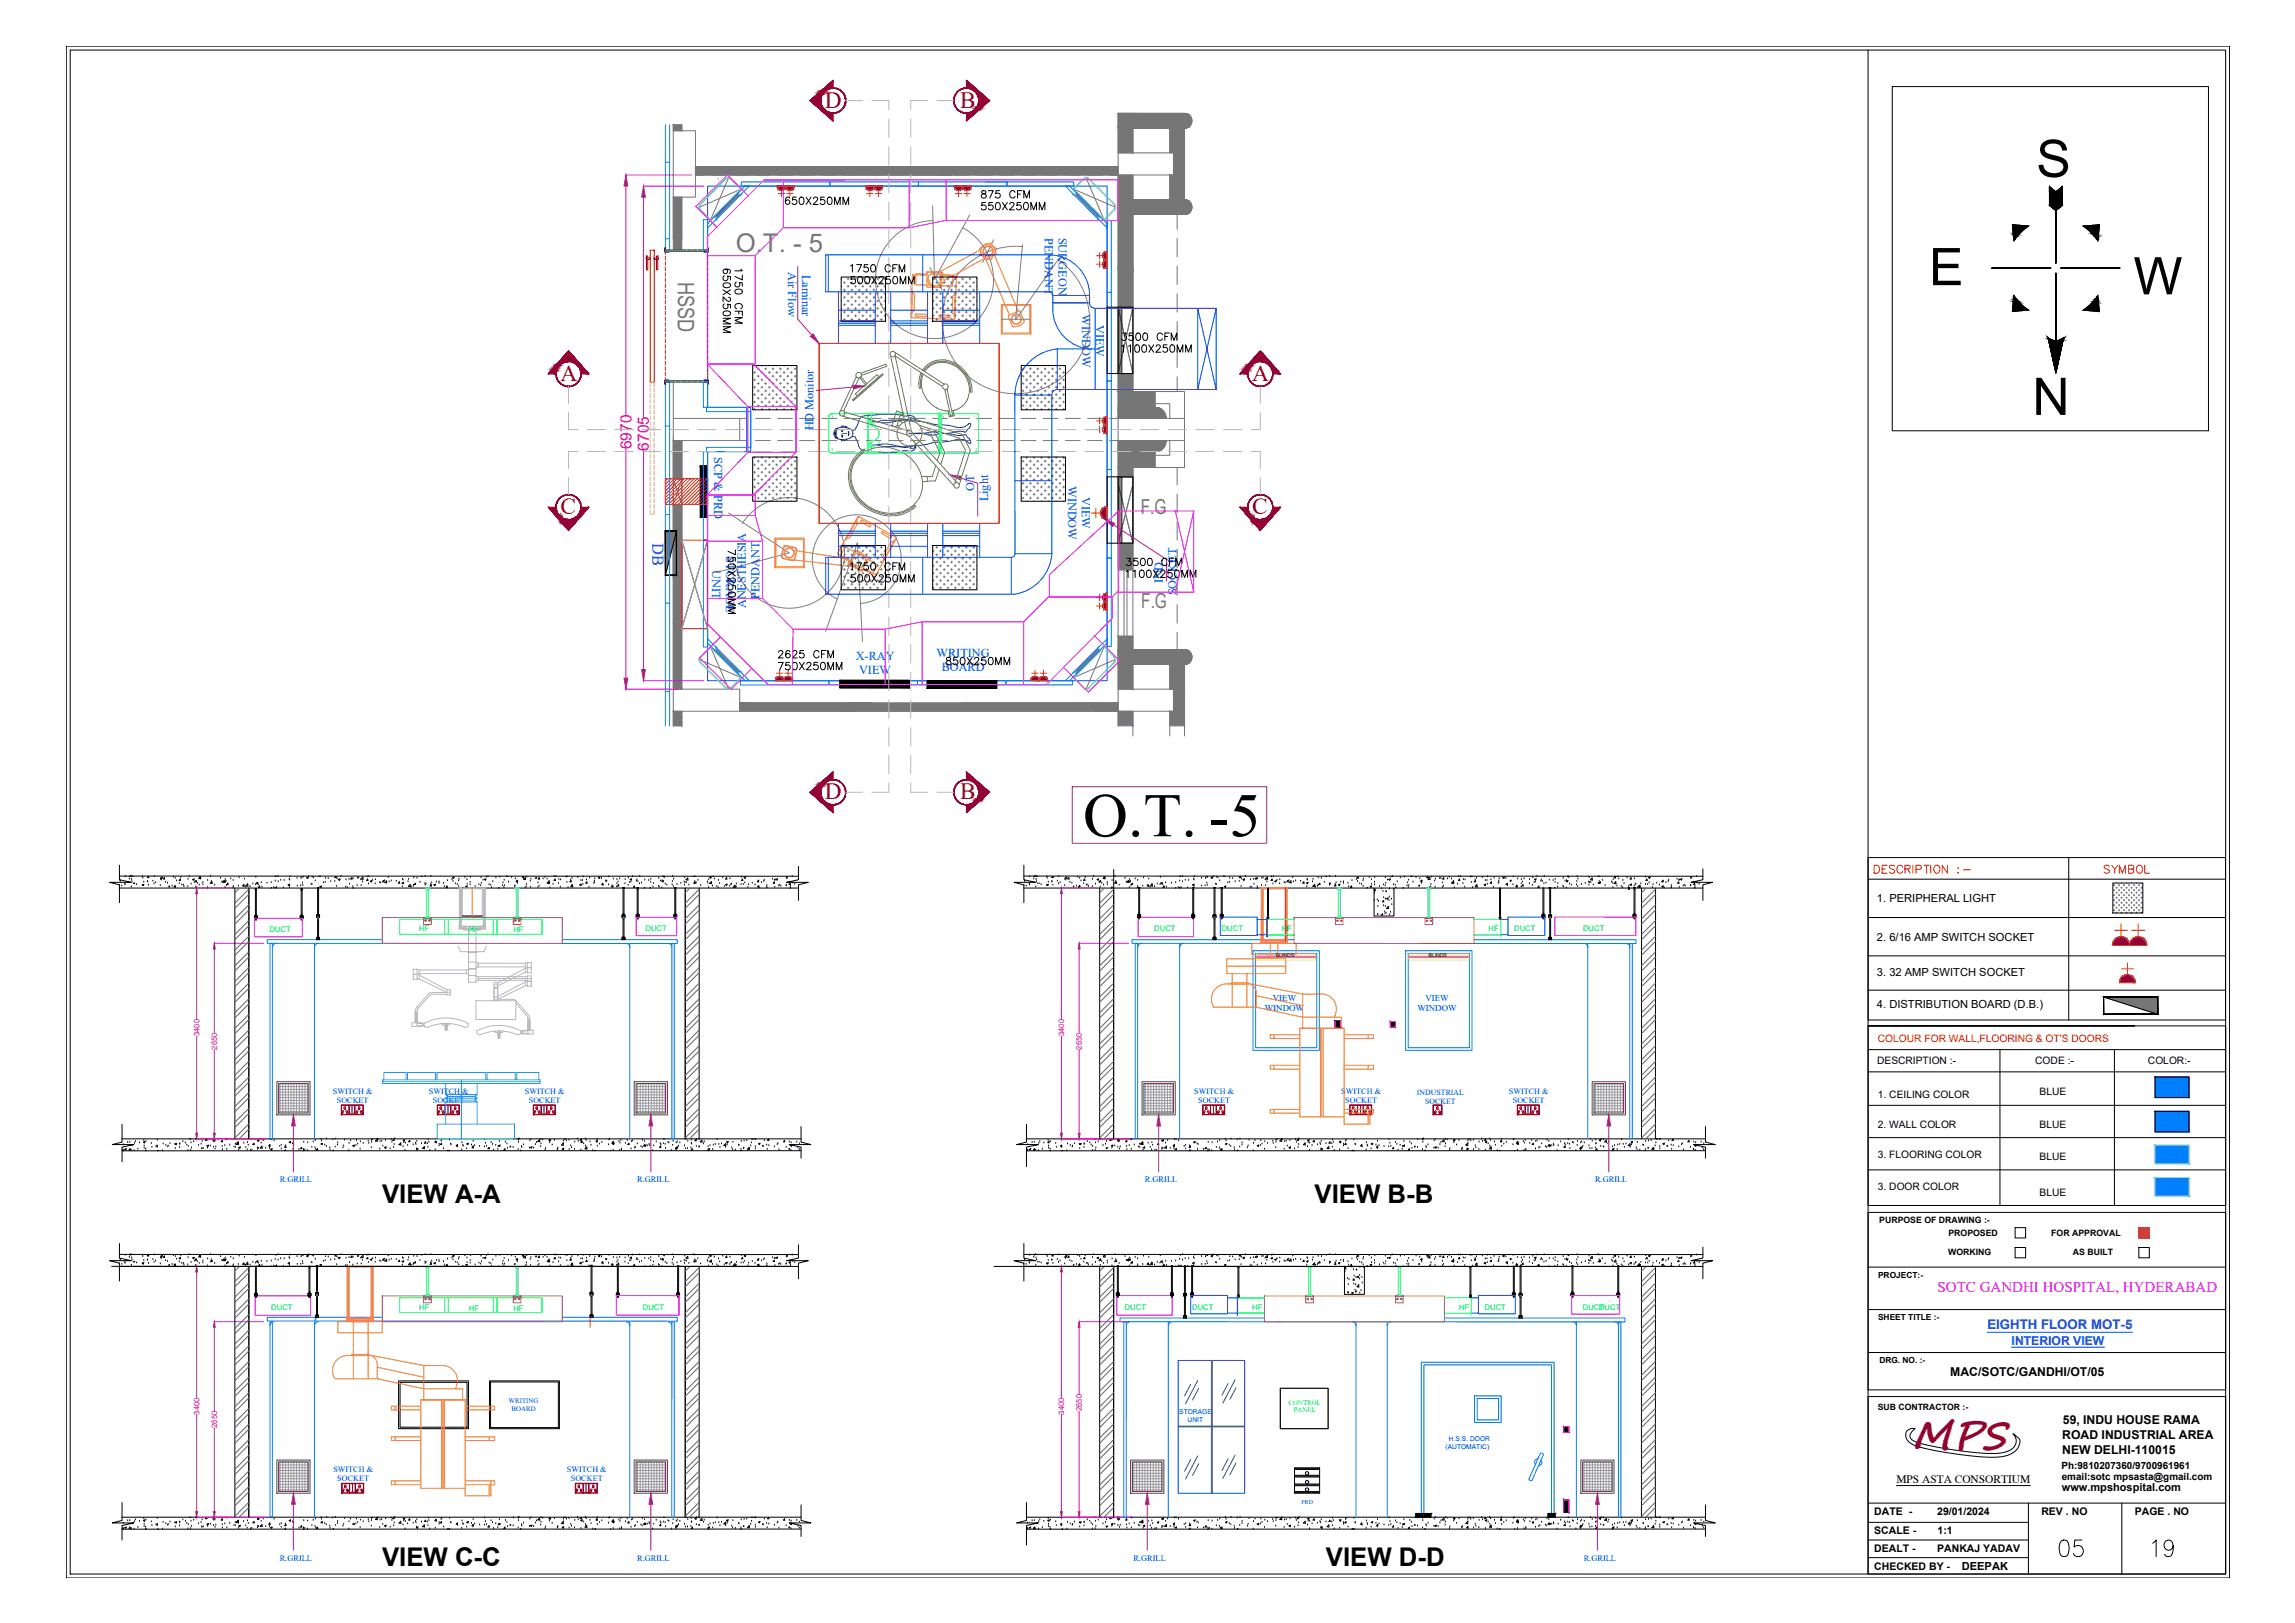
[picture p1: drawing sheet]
<svg xmlns="http://www.w3.org/2000/svg" width="594mm" height="420mm" viewBox="0 0 594 420" stroke-linecap="round" stroke-linejoin="round" font-family="sans-serif">
<defs><g id="words">
<text font-size="16.1" x="280.4" y="216.5">O.T. -5</text>
<g font-size="13.4">
<text x="527.1" y="45.8">S</text>
<text x="499.3" y="73.8">E</text>
<text x="552.3" y="76.2">W</text>
<text x="535.7" y="97.8" transform="rotate(180 535.7 97.8)">N</text>
</g>
<text font-size="10.1" fill="#991b1e" x="495.1" y="375.1">MPS</text>
<g font-size="7.9">
<text x="532" y="404.3">05</text>
<text x="556.3" y="404.3">19</text>
</g>
<text font-size="6.7" fill="#767676" x="190.5" y="65.3">O.T. - 5</text>
<g font-size="6.7">
<text x="98.9" y="311.3">VIEW A-A</text>
<text x="340.3" y="311.3">VIEW B-B</text>
<text x="98.9" y="405.5">VIEW C-C</text>
<text x="343.2" y="405.5">VIEW D-D</text>
</g>
<g font-size="6" fill="#950000">
<text x="213.5" y="27.8">D</text>
<text x="248.5" y="27.9">B</text>
<text x="145.1" y="98.6">A</text>
<text x="324.1" y="98.6">A</text>
<text x="145.1" y="133.1">C</text>
<text x="324.1" y="133.1">C</text>
<text x="213.5" y="206.9">D</text>
<text x="248.5" y="207">B</text>
</g>
<text font-size="5.9" fill="#767676" x="175.4" y="72.9" transform="rotate(90 175.4 72.9)">HSSD</text>
<text font-size="5.3" x="202.5" y="54.3">650X250MM</text>
<g font-size="5.3" fill="#767676">
<text x="295.3" y="133">F.G</text>
<text x="295.4" y="157.4">F.G</text>
</g>
<g font-size="5.3" fill="#f00">
<text x="484.4" y="227.2">DESCRIPTION :-</text>
<text x="543.6" y="227.2">SYMBOL</text>
</g>
<g font-size="4.9">
<text x="191.6" y="160.2" transform="rotate(-90 191.6 160.2)">750X250MM</text>
<text x="244.1" y="173.2">850X250MM</text>
</g>
<text font-size="4.2" fill="#00f" x="168.9" y="140.5" transform="rotate(90 168.9 140.5)">DB</text>
<g font-size="4" fill="#b8008a">
<text x="163.4" y="116.3" transform="rotate(-90 163.4 116.3)">6970</text>
<text x="168" y="116.6" transform="rotate(-90 168 116.6)">6705</text>
</g>
<text font-size="3.9" fill="#f0f" x="501.5" y="334.4">SOTC GANDHI HOSPITAL, HYDERABAD</text>
<text font-size="3.4" fill="#00f" x="514.4" y="344.2">EIGHTH FLOOR MOT-5</text>
<g font-size="3.2" fill="#00f">
<text x="270.4" y="61.7" transform="rotate(90 270.4 61.7)">PENDANT</text>
<text x="274" y="61.5" transform="rotate(90 274 61.5)">SURGEON</text>
<text x="204" y="70.4" transform="rotate(90 204 70.4)">Air Flow</text>
<text x="207.7" y="71.2" transform="rotate(90 207.7 71.2)">Laminar</text>
<text x="280.1" y="81.3" transform="rotate(90 280.1 81.3)">WINDOW</text>
<text x="283.7" y="84.1" transform="rotate(90 283.7 84.1)">VIEW</text>
<text x="210.6" y="111.4" transform="rotate(-90 210.6 111.4)">HD Monitor</text>
<text x="184.8" y="118.4" transform="rotate(90 184.8 118.4)">SCP &amp; PRD</text>
<text x="276.5" y="125.8" transform="rotate(90 276.5 125.8)">WINDOW</text>
<text x="252.2" y="127.1" transform="rotate(-90 252.2 127.1)">OT</text>
<text x="255.8" y="129.8" transform="rotate(-90 255.8 129.8)">Light</text>
<text x="280.1" y="128.7" transform="rotate(90 280.1 128.7)">VIEW</text>
<text x="188" y="144" transform="rotate(90 188 144)">STORAGE</text>
<text x="184.4" y="147.6" transform="rotate(90 184.4 147.6)">UNIT</text>
<text x="196.6" y="155.1" transform="rotate(-90 196.6 155.1)">PENDANT</text>
<text x="301" y="151" transform="rotate(-90 301 151)">IND.</text>
<text x="304.6" y="154.1" transform="rotate(-90 304.6 154.1)">SOCKET</text>
<text x="193" y="157.5" transform="rotate(-90 193 157.5)">ANESTHESIA</text>
<text x="221.5" y="170.8">X-RAY</text>
<text x="242.4" y="170.1">WRITING</text>
<text x="243.8" y="173.6">BOARD</text>
<text x="222.4" y="174.4">VIEW</text>
<text x="520.7" y="348.1">INTERIOR VIEW</text>
</g>
<g font-size="3.2">
<text x="504.9" y="356.3">MAC/SOTC/GANDHI/OT/05</text>
<text x="534" y="368.5">59, INDU HOUSE RAMA</text>
<text x="533.8" y="372.5">ROAD INDUSTRIAL AREA</text>
<text x="533.8" y="376.3">NEW DELHI-110015</text>
</g>
<text font-size="3" x="490.9" y="383.9">MPS ASTA CONSORTIUM</text>
<g font-size="2.9">
<text x="485.9" y="233.6">1. PERIPHERAL LIGHT</text>
<text x="485.9" y="243.6">2. 6/16 AMP SWITCH SOCKET</text>
<text x="485.9" y="252.7">3. 32 AMP SWITCH SOCKET</text>
<text x="485.9" y="260.9">4. DISTRIBUTION BOARD (D.B.)</text>
<text x="507.8" y="406.5">DEEPAK</text>
</g>
<text font-size="2.8" x="533.7" y="386">www.mpshospital.com</text>
<g font-size="2.7">
<text x="485.2" y="392.2">DATE -</text>
<text x="501.5" y="392.3">29/01/2024</text>
<text x="528.4" y="392.3">REV . NO</text>
<text x="552.6" y="392.3">PAGE . NO</text>
<text x="485.2" y="397.2">SCALE -</text>
<text x="485.2" y="401.8">DEALT -</text>
<text x="501.5" y="401.7">PANKAJ YADAV</text>
<text x="501.6" y="397.2">1:1</text>
<text x="485.2" y="406.3">CHECKED BY -</text>
</g>
<text font-size="2.6" fill="#f00" x="486.1" y="269.7">COLOUR FOR WALL,FLOORING &amp; OT'S DOORS</text>
<g font-size="2.6">
<text x="485.9" y="275.5">DESCRIPTION :-</text>
<text x="526.8" y="275.5">CODE :-</text>
<text x="556" y="275.5">COLOR:-</text>
<text x="486.1" y="284.1">1. CEILING COLOR</text>
<text x="528" y="283.6">BLUE</text>
<text x="486.1" y="291.9">2. WALL COLOR</text>
<text x="528" y="291.9">BLUE</text>
<text x="486.1" y="299.7">3. FLOORING COLOR</text>
<text x="528" y="300.3">BLUE</text>
<text x="486.1" y="308">3. DOOR COLOR</text>
<text x="528" y="309.5">BLUE</text>
<text x="533.6" y="380.4">Ph:9810207360/9700961961</text>
<text x="533.7" y="383.2">email:sotc mpsasta@gmail.com</text>
</g>
<g font-size="2.3" fill="#00f">
<text x="327.4" y="261.7">WINDOW</text>
<text x="329.5" y="259.1">VIEW</text>
<text x="366.9" y="261.7">WINDOW</text>
<text x="369" y="259.1">VIEW</text>
</g>
<g font-size="2.3">
<text x="486.5" y="316.6">PURPOSE OF DRAWING :-</text>
<text x="504.4" y="319.9">PROPOSED</text>
<text x="531" y="319.9">FOR APPROVAL</text>
<text x="504.3" y="324.9">WORKING</text>
<text x="536.6" y="324.9">AS BUILT</text>
</g>
<g font-size="2.2" fill="#00f">
<text x="72.4" y="306">R.GRILL</text>
<text x="164.9" y="306">R.GRILL</text>
<text x="296.4" y="306">R.GRILL</text>
<text x="412.9" y="306">R.GRILL</text>
<text x="72.4" y="404">R.GRILL</text>
<text x="164.9" y="404">R.GRILL</text>
<text x="293.4" y="404">R.GRILL</text>
<text x="409.9" y="404">R.GRILL</text>
</g>
<g font-size="2.2">
<text x="486.2" y="330.8">PROJECT:-</text>
<text x="486.2" y="341.7">SHEET TITLE :-</text>
<text x="486.5" y="352.7">DRG. NO. :-</text>
<text x="486.1" y="365">SUB CONTRACTOR :-</text>
</g>
<g font-size="2.1" fill="#00f">
<text x="86.2" y="283.1">SWITCH &amp;</text>
<text x="87.2" y="285.5">SOCKET</text>
<text x="111" y="283.1">SWITCH &amp;</text>
<text x="112" y="285.5">SOCKET</text>
<text x="135.9" y="283.1">SWITCH &amp;</text>
<text x="136.9" y="285.5">SOCKET</text>
<text x="309.2" y="283.1">SWITCH &amp;</text>
<text x="310.2" y="285.5">SOCKET</text>
<text x="347.2" y="283.1">SWITCH &amp;</text>
<text x="348.2" y="285.5">SOCKET</text>
<text x="390.6" y="283.1">SWITCH &amp;</text>
<text x="391.6" y="285.5">SOCKET</text>
<text x="86.3" y="381.1">SWITCH &amp;</text>
<text x="87.3" y="383.4">SOCKET</text>
<text x="146.8" y="381.1">SWITCH &amp;</text>
<text x="147.8" y="383.4">SOCKET</text>
</g>
<g font-size="2" fill="#0f0">
<text x="69.7" y="241.4">DUCT</text>
<text x="108.5" y="241.1">HF</text>
<text x="121.4" y="241.3">HF</text>
<text x="132.9" y="241.3">HF</text>
<text x="167.1" y="241.1">DUCT</text>
<text x="298.8" y="241.1">DUCT</text>
<text x="316.2" y="241.1">DUCT</text>
<text x="331.8" y="241.1">HF</text>
<text x="385.3" y="241.1">HF</text>
<text x="391.9" y="241.1">DUCT</text>
<text x="409.8" y="241.1">DUCT</text>
<text x="70.2" y="339.1">DUCT</text>
<text x="108.5" y="339">HF</text>
<text x="121.4" y="339.3">HF</text>
<text x="132.9" y="339.3">HF</text>
<text x="166.4" y="339">DUCT</text>
<text x="291.1" y="339">DUCT</text>
<text x="308.6" y="339">DUCT</text>
<text x="324.1" y="339">HF</text>
<text x="377.6" y="339">HF</text>
<text x="384.3" y="339">DUCT</text>
<text x="413.9" y="339">DUCT</text>
</g>
<g font-size="2" fill="#b8008a">
<text x="51.6" y="268.3" transform="rotate(-90 51.6 268.3)">3400</text>
<text x="275.5" y="268.3" transform="rotate(-90 275.5 268.3)">3400</text>
<text x="56.2" y="271.7" transform="rotate(-90 56.2 271.7)">2650</text>
<text x="280" y="271.7" transform="rotate(-90 280 271.7)">2650</text>
<text x="280" y="365.4" transform="rotate(-90 280 365.4)">2650</text>
<text x="51.6" y="366.2" transform="rotate(-90 51.6 366.2)">3400</text>
<text x="56.2" y="369.7" transform="rotate(-90 56.2 369.7)">2650</text>
<text x="275.5" y="366.2" transform="rotate(-90 275.5 366.2)">3400</text>
</g>
<g font-size="2" fill="#00f">
<text x="366.8" y="283.5">INDUSTRIAL</text>
<text x="368.9" y="285.8">SOCKET</text>
</g>
<g font-size="1.8" fill="#00f">
<text x="131.7" y="363.1">WRITING</text>
<text x="132.4" y="365.2">BOARD</text>
</g>
<g font-size="1.8" fill="#0f0">
<text x="333.6" y="363.6">CONTROL</text>
<text x="334.9" y="365.6">PANEL</text>
</g>
<g font-size="1.7" fill="#00f">
<text x="305.3" y="366.2">STORAGE</text>
<text x="307.4" y="368.2">UNIT</text>
<text x="374.2" y="375.2">(AUTOMATIC)</text>
<text x="375.1" y="373.1">H.S.S. DOOR</text>
</g>
<text font-size="1.5" fill="#00f" x="336.9" y="389.3">PRD</text>
<g font-size="1.3">
<text x="330.3" y="247.7" transform="rotate(2 330.3 247.7)">BLINDS</text>
<text x="369.8" y="247.7" transform="rotate(2 369.8 247.7)">BLINDS</text>
</g>
</g></defs>
<!-- layer: 0 -->
<g fill="#767676" stroke="#767676" stroke-width=".26">
<path d="M544.5 258.1h14l-.1 4.4z"/>
<path d="M289.4 29.4h17.4zM289.4 29.4h17.4z"/>
<path d="M289.4 29.4h17.6zM289.4 29.4h17.6z"/>
<path d="M289.4 29.4l17.8 .1zM289.4 29.4l17.8 .1z"/>
<path d="M289.4 29.5h18zM289.4 29.5h18z"/>
<path d="M289.4 29.5l18.2 .1zM289.4 29.5l18.2 .1z"/>
<path d="M289.4 29.6l18.3 .1zM289.4 29.6l18.3 .1z"/>
<path d="M289.4 29.7l18.5 .1zM289.4 29.7l18.5 .1z"/>
<path d="M289.4 29.8l18.6 .2-.1-.2zM289.4 29.8l18.6 .2h-18.6z"/>
<path d="M289.4 30l18.8 .1-.2-.1zM289.4 30l18.8 .1h-18.8z"/>
<path d="M289.4 30.1l18.9 .2-.1-.2zM289.4 30.1l18.9 .2h-18.9z"/>
<path d="M289.4 30.3l19 .2-.1-.2zM289.4 30.3l19 .2h-19z"/>
<path d="M289.4 30.5l19 .2v-.2zM289.4 30.5l19 .2h-19z"/>
<path d="M289.4 30.7l19.1 .1-.1-.1zM289.4 30.7l19.1 .1h-19.1z"/>
<path d="M289.4 30.8l19.1 .2v-.2zM289.4 30.8l19.1 .2h-19.1z"/>
<path d="M289.4 31l19.1 .2v-.2zM289.4 31l19.1 .2h-19.1z"/>
<path d="M289.4 31.2l19.1 .2v-.2zM289.4 31.2l19.1 .2h-19.1z"/>
<path d="M289.4 31.4l19.1 .2v-.2zM289.4 31.4l19.1 .2h-19.1z"/>
<path d="M289.4 31.6l19.1 .2v-.2zM289.4 31.6l19.1 .2h-19.1z"/>
<path d="M289.4 31.8l19 .2 .1-.2zM289.4 31.8l19 .2h-19z"/>
<path d="M289.4 32l18.9 .2 .1-.2zM289.4 32l18.9 .2h-18.9z"/>
<path d="M289.4 32.2l18.8 .2 .1-.2zM289.4 32.2l18.8 .2h-18.8z"/>
<path d="M289.4 32.4l18.7 .1 .1-.1zM289.4 32.4l18.7 .1h-18.7z"/>
<path d="M289.4 32.5l18.5 .2 .2-.2zM289.4 32.5l18.5 .2h-18.5z"/>
<path d="M289.4 32.7h18.5zM289.4 32.7l18.4 .1z"/>
<path d="M289.4 32.8h18.4zM289.4 32.8l18.2 .1z"/>
<path d="M289.4 32.9h18.2zM289.4 32.9l18.1 .1z"/>
<path d="M289.4 33h18.1zM289.4 33l17.9 .1z"/>
<path d="M289.4 33.1h17.9zM289.4 33.1h17.7z"/>
<path d="M289.4 33.1h17.7zM289.4 33.1l17.5 .1z"/>
<path d="M289.4 33.2h17.5zM289.4 33.2h17.4z"/>
<path d="M289.4 33.2h17.4zM289.4 33.2h17.2z"/>
<path d="M302.8 33.2l3.8 6.4v-6.4zM302.8 33.2l3.8 6.4h-3.8z"/>
<path d="M289.4 33.2l3.9 6.4v-6.4zM289.4 33.2l3.9 6.4h-3.9z"/>
<path d="M303.8 39.6l2.8 5.7v-5.7zM303.8 39.6l2.8 5.7h-2.8z"/>
<path d="M302.8 45.3l3.8 6.4v-6.4zM302.8 45.3l3.8 6.4h-3.8z"/>
<path d="M289.4 45.3l3.9 6.4v-6.4zM289.4 45.3l3.9 6.4h-3.9z"/>
<path d="M289.4 51.7h17.4zM289.4 51.7h17.4z"/>
<path d="M289.4 51.7h17.6zM289.4 51.7h17.6z"/>
<path d="M289.4 51.7l17.8 .1zM289.4 51.7l17.8 .1z"/>
<path d="M289.4 51.8l18 .1zM289.4 51.8l18 .1z"/>
<path d="M289.4 51.9l18.2 .1zM289.4 51.9l18.2 .1z"/>
<path d="M289.4 52l18.3 .1zM289.4 52l18.3 .1z"/>
<path d="M289.4 52.1l18.5 .1zM289.4 52.1l18.5 .1z"/>
<path d="M289.4 52.2l18.6 .1-.1-.1zM289.4 52.2l18.6 .1h-18.6z"/>
<path d="M289.4 52.3l18.8 .2-.2-.2zM289.4 52.3l18.8 .2h-18.8z"/>
<path d="M289.4 52.5l18.9 .2-.1-.2zM289.4 52.5l18.9 .2h-18.9z"/>
<path d="M289.4 52.7l19 .1-.1-.1zM289.4 52.7l19 .1h-19z"/>
<path d="M289.4 52.8l19 .2v-.2zM289.4 52.8l19 .2h-19z"/>
<path d="M289.4 53l19.1 .2-.1-.2zM289.4 53l19.1 .2h-19.1z"/>
<path d="M289.4 53.2l19.1 .2v-.2zM289.4 53.2l19.1 .2h-19.1z"/>
<path d="M289.4 53.4l19.1 .2v-.2zM289.4 53.4l19.1 .2h-19.1z"/>
<path d="M289.4 53.6l19.1 .2v-.2zM289.4 53.6l19.1 .2h-19.1z"/>
<path d="M289.4 53.8l19.1 .2v-.2zM289.4 53.8l19.1 .2h-19.1z"/>
<path d="M289.4 54l19 .2 .1-.2zM289.4 54l19 .2h-19z"/>
<path d="M289.4 54.2l19 .2v-.2zM289.4 54.2l19 .2h-19z"/>
<path d="M289.4 54.4l18.9 .2 .1-.2zM289.4 54.4l18.9 .2h-18.9z"/>
<path d="M289.4 54.6l18.8 .1 .1-.1zM289.4 54.6l18.8 .1h-18.8z"/>
<path d="M289.4 54.7l18.6 .2 .2-.2zM289.4 54.7l18.6 .2h-18.6z"/>
<path d="M289.4 54.9l18.5 .1 .1-.1zM289.4 54.9l18.5 .1h-18.5z"/>
<path d="M289.4 55h18.5zM289.4 55l18.3 .2z"/>
<path d="M289.4 55.2h18.3zM289.4 55.2l18.2 .1z"/>
<path d="M289.4 55.3h18.2zM289.4 55.3l18 .1z"/>
<path d="M289.4 55.4h18zM289.4 55.4h17.8z"/>
<path d="M289.4 55.4h17.8zM289.4 55.4l17.6 .1z"/>
<path d="M289.4 55.5h17.6zM289.4 55.5h17.4z"/>
<path d="M289.4 55.5h17.4zM289.4 55.5h17.2z"/>
<path d="M289.4 168.2h17.4zM289.4 168.2h17.4z"/>
<path d="M289.4 168.2h17.6zM289.4 168.2h17.6z"/>
<path d="M289.4 168.2l17.8 .1zM289.4 168.2l17.8 .1z"/>
<path d="M289.4 168.3l18 .1zM289.4 168.3l18 .1z"/>
<path d="M289.4 168.4h18.2zM289.4 168.4h18.2z"/>
<path d="M289.4 168.4l18.3 .2zM289.4 168.4l18.3 .2z"/>
<path d="M289.4 168.6l18.5 .1zM289.4 168.6l18.5 .1z"/>
<path d="M289.4 168.7l18.6 .1-.1-.1zM289.4 168.7l18.6 .1h-18.6z"/>
<path d="M289.4 168.8l18.8 .2-.2-.2zM289.4 168.8l18.8 .2h-18.8z"/>
<path d="M289.4 169l18.9 .1-.1-.1zM289.4 169l18.9 .1h-18.9z"/>
<path d="M289.4 169.1l19 .2-.1-.2zM289.4 169.1l19 .2h-19z"/>
<path d="M289.4 169.3l19 .2v-.2zM289.4 169.3l19 .2h-19z"/>
<path d="M289.4 169.5l19.1 .2-.1-.2zM289.4 169.5l19.1 .2h-19.1z"/>
<path d="M289.4 169.7l19.1 .2v-.2zM289.4 169.7l19.1 .2h-19.1z"/>
<path d="M289.4 169.9l19.1 .2v-.2zM289.4 169.9l19.1 .2h-19.1z"/>
<path d="M289.4 170.1l19.1 .2v-.2zM289.4 170.1l19.1 .2h-19.1z"/>
<path d="M289.4 170.3l19.1 .2v-.2zM289.4 170.3l19.1 .2h-19.1z"/>
<path d="M289.4 170.5l19 .2 .1-.2zM289.4 170.5l19 .2h-19z"/>
<path d="M289.4 170.7l19 .2v-.2zM289.4 170.7l19 .2h-19z"/>
<path d="M289.4 170.9l18.9 .2 .1-.2zM289.4 170.9l18.9 .2h-18.9z"/>
<path d="M289.4 171.1l18.8 .1 .1-.1zM289.4 171.1l18.8 .1h-18.8z"/>
<path d="M289.4 171.2l18.6 .2 .2-.2zM289.4 171.2l18.6 .2h-18.6z"/>
<path d="M289.4 171.4l18.5 .1 .1-.1zM289.4 171.4l18.5 .1h-18.5z"/>
<path d="M289.4 171.5h18.5zM289.4 171.5l18.3 .1z"/>
<path d="M289.4 171.6h18.3zM289.4 171.6l18.2 .1z"/>
<path d="M289.4 171.7h18.2zM289.4 171.7l18 .1z"/>
<path d="M289.4 171.8h18zM289.4 171.8l17.8 .1z"/>
<path d="M289.4 171.9h17.8zM289.4 171.9l17.6 .1z"/>
<path d="M289.4 172h17.6zM289.4 172h17.4z"/>
<path d="M289.4 172h17.4zM289.4 172h17.2z"/>
<path d="M289.4 172l3.9 6.4v-6.4zM289.4 172l3.9 6.4h-3.9z"/>
<path d="M302.8 172l3.8 6.4v-6.4zM302.8 172l3.8 6.4h-3.8z"/>
<path d="M303.8 178.4l2.8 5.7v-5.7zM303.8 178.4l2.8 5.7h-2.8z"/>
<path d="M302.8 184.1l3.8 3.8v-3.8zM302.8 184.1l3.8 3.8h-3.8z"/>
<path d="M289.4 184.1l3.9 3.8v-3.8zM289.4 184.1l3.9 3.8h-3.9z"/>
<path d="M174.3 51l2.2 13.7v-13.7zM174.3 51l2.2 13.7h-2.2z"/>
<path d="M174.3 32.3l2.2 1.5v-1.5zM174.3 32.3l2.2 1.5h-2.2z"/>
<path d="M174.3 184.1l2.2 3.8v-3.8zM174.3 184.1l2.2 3.8h-2.2z"/>
<path d="M220.4 181.9l69 2.2v-2.2zM220.4 181.9l69 2.2h-69z"/>
<path d="M191.5 181.9l28.9 2.2v-2.2zM191.5 181.9l28.9 2.2h-28.9z"/>
<path d="M289.4 101.4l9.6 4.1v-4.1zM289.4 101.4l9.6 4.1h-9.6z"/>
<path d="M289.4 105.5h9.8zM289.4 105.5h9.8z"/>
<path d="M289.4 105.5h10.1zM289.4 105.5h10.1z"/>
<path d="M289.4 105.5h10.3zM289.4 105.5h10.3z"/>
<path d="M289.4 105.5l10.5 .1zM289.4 105.5l10.5 .1z"/>
<path d="M289.4 105.6l10.7 .1zM289.4 105.6l10.7 .1z"/>
<path d="M289.4 105.7l10.9 .1zM289.4 105.7l10.9 .1z"/>
<path d="M289.4 105.8l11.2 .1zM289.4 105.8l11.2 .1z"/>
<path d="M289.4 105.9l11.3 .2-.1-.2zM289.4 105.9l11.3 .2h-11.3z"/>
<path d="M289.4 106.1l11.5 .1-.2-.1zM289.4 106.1l11.5 .1h-11.5z"/>
<path d="M289.4 106.2l11.7 .2-.2-.2zM289.4 106.2l11.7 .2h-11.7z"/>
<path d="M289.4 106.4l11.8 .2-.1-.2zM289.4 106.4l11.8 .2h-11.8z"/>
<path d="M289.4 106.6l12 .2-.2-.2zM289.4 106.6l12 .2h-12z"/>
<path d="M289.4 106.8l12.1 .2-.1-.2zM289.4 106.8l12.1 .2h-12.1z"/>
<path d="M289.4 107l12.2 .2-.1-.2zM289.4 107l12.2 .2h-12.2z"/>
<path d="M289.4 107.2l12.3 .2-.1-.2zM289.4 107.2l12.3 .2h-12.3z"/>
<path d="M289.4 107.4l12.4 .2-.1-.2zM289.4 107.4l12.4 .2h-12.4z"/>
<path d="M289.4 107.6l12.4 .3v-.3zM289.4 107.6l12.4 .3h-12.4z"/>
<path d="M289.4 107.9l12.4 .2v-.2zM289.4 107.9l12.4 .2h-12.4z"/>
<path d="M289.4 108.1l12.5 .2-.1-.2zM289.4 108.1l12.5 .2h-12.5z"/>
<path d="M289.4 114l12.4 .3 .1-.3zM289.4 114l12.4 .3h-12.4z"/>
<path d="M289.4 114.3l12.4 .2v-.2zM289.4 114.3l12.4 .2h-12.4z"/>
<path d="M289.4 114.5l12.4 .3v-.3zM289.4 114.5l12.4 .3h-12.4z"/>
<path d="M289.4 114.8l12.3 .2 .1-.2zM289.4 114.8l12.3 .2h-12.3z"/>
<path d="M289.4 115l12.2 .2 .1-.2zM289.4 115l12.2 .2h-12.2z"/>
<path d="M289.4 115.2l12.1 .2 .1-.2zM289.4 115.2l12.1 .2h-12.1z"/>
<path d="M289.4 115.4l12 .2 .1-.2zM289.4 115.4l12 .2h-12z"/>
<path d="M289.4 115.6l11.8 .2 .2-.2zM289.4 115.6l11.8 .2h-11.8z"/>
<path d="M289.4 115.8l11.7 .2 .1-.2zM289.4 115.8l11.7 .2h-11.7z"/>
<path d="M289.4 116l11.5 .2 .2-.2zM289.4 116l11.5 .2h-11.5z"/>
<path d="M289.4 116.2l11.3 .1 .2-.1zM289.4 116.2l11.3 .1h-11.3z"/>
<path d="M289.4 116.3l11.2 .1 .1-.1zM289.4 116.3l11.2 .1h-11.2z"/>
<path d="M289.4 116.4h11.2zM289.4 116.4l10.9 .2z"/>
<path d="M289.4 116.6h10.9zM289.4 116.6l10.7 .1z"/>
<path d="M289.4 116.7h10.7zM289.4 116.7l10.5 .1z"/>
<path d="M289.4 116.8h10.5zM289.4 116.8h10.3z"/>
<path d="M289.4 116.8h10.3zM289.4 116.8l10.1 .1z"/>
<path d="M289.4 116.9h10.1zM289.4 116.9h9.8z"/>
<path d="M289.4 116.9h9.8zM289.4 116.9h9.6z"/>
<path d="M289.4 116.9l9.6 4.1v-4.1zM289.4 116.9l9.6 4.1h-9.6z"/>
<path d="M289.4 121l3.9 2.4v-2.4zM289.4 121l3.9 2.4h-3.9z"/>
<path d="M289.4 140.6l3.9 6.9v-6.9zM289.4 140.6l3.9 6.9h-3.9z"/>
<path d="M289.4 164.7l3.9 3.5v-3.5zM289.4 164.7l3.9 3.5h-3.9z"/>
<path d="M246.4 43.1l43 2.2v-2.2zM246.4 43.1l43 2.2h-43z"/>
<path d="M180 43.1l66.4 2.2v-2.2zM180 43.1l66.4 2.2h-66.4z"/>
</g>
<g fill="none" stroke="#767676" stroke-width=".26">
<path d="M174.3 33.8h5.7v17.2h-5.7zM174.3 32.3v1.5M176.5 32.3v1.5M289.4 39.6h17.2v5.7h-17.2zM289.4 32.3v7.3M293.3 39.6v-6.4h9.5v6.4M308.2 32.3l-.5 .5-1.1 .4v6.4M174.3 51v10.8h2.2v-10.8M180 43.1h109.4M180 45.3h109.4M185.9 46.3v.1M289.4 45.3v63"/>
<path d="M293.3 45.3v6.4h9.5v-6.4M293.3 55.5v45.9M304.7 55.5v3.8M306.6 45.3v6.4a1.91 1.91 0 0 1 1.9 1.9 1.91 1.91 0 0 1-1.9 1.9h-17.2M217.8 79.8h.1M217.8 77.9h.1M217.8 76h.1M217.8 74.1h.1M217.8 72.2h.1M218.4 78.9h.4M218.4 77h.4M218.4 75.1h.4"/>
<path d="M218.4 73.2h.4M218.6 72.9v.5M218.6 74.8v.5M218.6 76.7v.5M218.6 78.6v.5M219.3 79.8h.5M219.3 77.9h.5M219.3 76h.5M219.3 74.1h.5M219.3 72.2h.5M219.5 72v.4M219.5 73.9v.5"/>
<path d="M219.5 75.8v.5M219.5 77.7v.5M219.5 79.6v.5M220.3 78.9h.4M220.3 77h.4M220.3 75.1h.4M220.3 73.2h.4M220.5 72.9v.5M220.5 74.8v.5M220.5 76.7v.5M220.5 78.6v.5M221.2 79.8h.5"/>
<path d="M221.2 77.9h.5M221.2 76h.5M221.2 74.1h.5M221.2 72.2h.5M221.5 72v.4M221.5 73.9v.5M221.5 75.8v.5M221.5 77.7v.5M221.5 79.6v.5M222.2 78.9h.4M222.2 77h.4M222.2 75.1h.4"/>
<path d="M222.2 73.2h.4M222.4 72.9v.5M222.4 74.8v.5M222.4 76.7v.5M222.4 78.6v.5M223.1 79.8h.5M223.1 77.9h.5M223.1 76h.5M223.1 74.1h.5M223.1 72.2h.5M223.4 72v.4M223.4 73.9v.5"/>
<path d="M223.4 75.8v.5M223.4 77.7v.5M223.4 79.6v.5M224.1 78.9h.5M224.1 77h.5M224.1 75.1h.5M224.1 73.2h.5M224.3 72.9v.5M224.3 74.8v.5M224.3 76.7v.5M224.3 78.6v.5M225 79.8h.5"/>
<path d="M225 77.9h.5M225 76h.5M225 74.1h.5M225 72.2h.5M225.3 72v.4M225.3 73.9v.5M225.3 75.8v.5M225.3 77.7v.5M225.3 79.6v.5M226 78.9h.5M226 77h.5M226 75.1h.5"/>
<path d="M226 73.2h.5M226.2 72.9v.5M226.2 74.8v.5M226.2 76.7v.5M226.2 78.6v.5M226.9 79.8h.5M226.9 77.9h.5M226.9 76h.5M226.9 74.1h.5M226.9 72.2h.5M227.2 72v.4M227.2 73.9v.5"/>
<path d="M227.2 75.8v.5M227.2 77.7v.5M227.2 79.6v.5M227.9 78.9h.5M227.9 77h.5M227.9 75.1h.5M227.9 73.2h.5M228.1 72.9v.5M228.1 74.8v.5M228.1 76.7v.5M228.1 78.6v.5M228.9 79.8h.3"/>
<path d="M228.9 77.9h.3M228.9 76h.3M228.9 74.1h.3M228.9 72.2h.3M229.1 72v.4M229.1 73.9v.5M229.1 75.8v.5M229.1 77.7v.5M229.1 79.6v.5M241.4 79.8h.4M241.4 77.9h.4M241.4 76h.4"/>
<path d="M241.4 74.1h.4M241.4 72.2h.4M241.5 72v.4M241.5 73.9v.5M241.5 75.8v.5M241.5 77.7v.5M241.5 79.6v.5M242.3 78.9h.4M242.3 77h.4M242.3 75.1h.4M242.3 73.2h.4M242.5 72.9v.5"/>
<path d="M242.5 74.8v.5M242.5 76.7v.5M242.5 78.6v.5M243.2 79.8h.5M243.2 77.9h.5M243.2 76h.5M243.2 74.1h.5M243.2 72.2h.5M243.5 72v.4M243.5 73.9v.5M243.5 75.8v.5M243.5 77.7v.5"/>
<path d="M243.5 79.6v.5M244.2 75.1h.5M244.2 73.2h.5M244.2 78.9h.5M244.2 77h.5M244.4 72.9v.5M244.4 74.8v.5M244.4 76.7v.5M244.4 78.6v.5M245.1 79.8h.5M245.1 77.9h.5M245.1 76h.5"/>
<path d="M245.1 74.1h.5M245.1 72.2h.5M245.4 72v.4M245.4 73.9v.5M245.4 75.8v.5M245.4 77.7v.5M245.4 79.6v.5M246.1 78.9h.5M246.1 77h.5M246.1 75.1h.5M246.1 73.2h.5M246.3 72.9v.5"/>
<path d="M246.3 74.8v.5M246.3 76.7v.5M246.3 78.6v.5M247 79.8h.5M247 77.9h.5M247 76h.5M247 74.1h.5M247 72.2h.5M247.3 72v.4M247.3 73.9v.5M247.3 75.8v.5M247.3 77.7v.5"/>
<path d="M247.3 79.6v.5M248 78.9h.5M248 77h.5M248 75.1h.5M248 73.2h.5M248.2 72.9v.5M248.2 74.8v.5M248.2 76.7v.5M248.2 78.6v.5M248.9 79.8h.5M248.9 77.9h.5M248.9 76h.5"/>
<path d="M248.9 74.1h.5M248.9 72.2h.5M249.2 72v.4M249.2 73.9v.5M249.2 75.8v.5M249.2 77.7v.5M249.2 79.6v.5M249.9 78.9h.5M249.9 77h.5M249.9 75.1h.5M249.9 73.2h.5M250.1 72.9v.5"/>
<path d="M250.1 74.8v.5M250.1 76.7v.5M250.1 78.6v.5M250.9 79.8h.4M250.9 77.9h.4M250.9 76h.4M250.9 74.1h.4M250.9 72.2h.4M251.1 72v.4M251.1 73.9v.5M251.1 75.8v.5M251.1 77.7v.5"/>
<path d="M251.1 79.6v.5M251.8 78.9h.5M251.8 77h.5M251.8 75.1h.5M251.8 73.2h.5M252.1 72.9v.5M252.1 74.8v.5M252.1 76.7v.5M252.1 78.6v.5M252.8 79.8h.1M252.8 77.9h.1M252.8 76h.1"/>
<path d="M252.8 74.1h.1M252.8 72.2h.1M304.7 61.7v4.8M304.7 68.9v4.8M304.7 76.1v4.7M172.2 98.9h2.1v9.4M195.1 96.4h.5M195.1 98.3h.5M195.3 94.6v.2M195.3 96.2v.5M195.3 98.1v.5M196 95.5h.5"/>
<path d="M196 97.4h.5M196 99.3h.5M196.3 95.2v.5M196.3 97.1v.5M196.3 99v.5M197 96.4h.5M197 98.3h.5M197.2 94.6v.2M197.2 96.2v.5M197.2 98.1v.5M197.9 95.5h.5M197.9 97.4h.5"/>
<path d="M197.9 99.3h.5M198.2 95.2v.5M198.2 97.1v.5M198.2 99v.5M198.9 96.4h.5M198.9 98.3h.5M199.1 94.6v.2M199.1 96.2v.5M199.1 98.1v.5M199.9 95.5h.4M199.9 97.4h.4M199.9 99.3h.4"/>
<path d="M200.1 95.2v.5M200.1 97.1v.5M200.1 99v.5M200.8 96.4h.5M200.8 98.3h.5M201.1 94.6v.2M201.1 96.2v.5M201.1 98.1v.5M201.8 95.5h.4M201.8 97.4h.4M201.8 99.3h.4M202 95.2v.5"/>
<path d="M202 97.1v.5M202 99v.5M202.7 96.4h.5M202.7 98.3h.5M203 94.6v.2M203 96.2v.5M203 98.1v.5M203.7 95.5h.5M203.7 97.4h.5M203.7 99.3h.5M203.9 95.2v.5M203.9 97.1v.5"/>
<path d="M203.9 99v.5M204.6 96.4h.5M204.6 98.3h.5M204.9 94.6v.2M204.9 96.2v.5M204.9 98.1v.5M205.6 95.5h.5M205.6 97.4h.5M205.6 99.3h.5M205.8 95.2v.5M205.8 97.1v.5M205.8 99v.5"/>
<path d="M217.8 81.8h.1M218.4 82.7h.4M218.4 80.8h.4M218.6 80.6v.4M218.6 82.5v.4M219.3 81.8h.5M219.5 81.5v.5M220.3 82.7h.4M220.3 80.8h.4M220.5 80.6v.4M220.5 82.5v.4M221.2 81.8h.5"/>
<path d="M221.5 81.5v.5M222.2 82.7h.4M222.2 80.8h.4M222.4 80.6v.4M222.4 82.5v.4M223.1 81.8h.5M223.4 81.5v.5M224.1 82.7h.5M224.1 80.8h.5M224.3 80.6v.4M224.3 82.5v.4M225 81.8h.5"/>
<path d="M225.3 81.5v.5M226 82.7h.5M226 80.8h.5M226.2 80.6v.4M226.2 82.5v.4M226.9 81.8h.5M227.2 81.5v.5M227.9 82.7h.5M227.9 80.8h.5M228.1 80.6v.4M228.1 82.5v.4M228.9 81.8h.3"/>
<path d="M229.1 81.5v.5M241.4 81.8h.4M241.5 81.5v.5M242.3 82.7h.4M242.3 80.8h.4M242.5 80.6v.4M242.5 82.5v.4M243.2 81.8h.5M243.5 81.5v.5M244.2 82.7h.5M244.2 80.8h.5M244.4 80.6v.4"/>
<path d="M244.4 82.5v.4M245.1 81.8h.5M245.4 81.5v.5M246.1 82.7h.5M246.1 80.8h.5M246.3 80.6v.4M246.3 82.5v.4M247 81.8h.5M247.3 81.5v.5M248 82.7h.5M248 80.8h.5M248.2 80.6v.4"/>
<path d="M248.2 82.5v.4M248.9 81.8h.5M249.2 81.5v.5M249.9 82.7h.5M249.9 80.8h.5M250.1 80.6v.4M250.1 82.5v.4M250.9 81.8h.4M251.1 81.5v.5M251.8 82.7h.5M251.8 80.8h.5M252.1 80.6v.4"/>
<path d="M252.1 82.5v.4M252.8 81.8h.1M264.6 95.5h.5M264.6 97.4h.5M264.6 99.3h.5M264.8 95.2v.5M264.8 97.1v.5M264.8 99v.5M265.5 96.4h.5M265.5 98.3h.5M265.8 94.6v.2M265.8 96.2v.5"/>
<path d="M265.8 98.1v.5M266.5 95.5h.5M266.5 97.4h.5M266.5 99.3h.5M266.7 95.2v.5M266.7 97.1v.5M266.7 99v.5M267.4 96.4h.5M267.4 98.3h.5M267.7 94.6v.2M267.7 96.2v.5M267.7 98.1v.5"/>
<path d="M268.4 95.5h.5M268.4 97.4h.5M268.4 99.3h.5M268.6 95.2v.5M268.6 97.1v.5M268.6 99v.5M269.3 96.4h.5M269.3 98.3h.5M269.6 94.6v.2M269.6 96.2v.5M269.6 98.1v.5M270.3 95.5h.5"/>
<path d="M270.3 97.4h.5M270.3 99.3h.5M270.5 95.2v.5M270.5 97.1v.5M270.5 99v.5M271.3 96.4h.4M271.3 98.3h.4M271.5 94.6v.2M271.5 96.2v.5M271.5 98.1v.5M272.2 95.5h.5M272.2 97.4h.5"/>
<path d="M272.2 99.3h.5M272.5 95.2v.5M272.5 97.1v.5M272.5 99v.5M273.2 96.4h.4M273.2 98.3h.4M273.4 94.6v.2M273.4 96.2v.5M273.4 98.1v.5M274.1 95.5h.5M274.1 97.4h.5M274.1 99.3h.5"/>
<path d="M274.4 95.2v.5M274.4 97.1v.5M274.4 99v.5M275.1 96.4h.5M275.1 98.3h.5M275.3 94.6v.2M275.3 96.2v.5M275.3 98.1v.5M304.7 97.5v3.9h-5.7v4.1a2.87 2.87 0 0 1 2.9 2.8M304.7 83.2v4.8M304.7 90.4v4.7M174.3 108.3h17.2v5.7h-17.2z"/>
<path d="M174.3 114v64.4M176.5 114v64.4M195.1 100.2h.5M195.1 102.2h.5M195.1 104.1h.5M195.1 106h.5M195.1 118.4h.5M195.3 100v.5M195.3 101.9v.5M195.3 103.8v.5M195.3 105.7v.4M195.3 118.3v.4"/>
<path d="M196 101.2h.5M196 103.1h.5M196 105h.5M196 119.4h.5M196.3 101v.4M196.3 102.9v.4M196.3 104.8v.5M196.3 119.1v.5M197 100.2h.5M197 102.2h.5M197 104.1h.5M197 106h.5"/>
<path d="M197 118.4h.5M197.2 100v.5M197.2 101.9v.5M197.2 103.8v.5M197.2 105.7v.4M197.2 118.3v.4M197.9 101.2h.5M197.9 103.1h.5M197.9 105h.5M197.9 119.4h.5M198.2 101v.4M198.2 102.9v.4"/>
<path d="M198.2 104.8v.5M198.2 119.1v.5M198.9 100.2h.5M198.9 102.2h.5M198.9 104.1h.5M198.9 106h.5M198.9 118.4h.5M199.1 100v.5M199.1 101.9v.5M199.1 103.8v.5M199.1 105.7v.4M199.1 118.3v.4"/>
<path d="M199.9 101.2h.4M199.9 103.1h.4M199.9 105h.4M199.9 119.4h.4M200.1 101v.4M200.1 102.9v.4M200.1 104.8v.5M200.1 119.1v.5M200.8 100.2h.5M200.8 102.2h.5M200.8 104.1h.5M200.8 106h.5"/>
<path d="M200.8 118.4h.5M201.1 100v.5M201.1 101.9v.5M201.1 103.8v.5M201.1 105.7v.4M201.1 118.3v.4M201.8 101.2h.4M201.8 103.1h.4M201.8 105h.4M201.8 119.4h.4M202 101v.4M202 102.9v.4"/>
<path d="M202 104.8v.5M202 119.1v.5M202.7 100.2h.5M202.7 102.2h.5M202.7 104.1h.5M202.7 106h.5M202.7 118.4h.5M203 100v.5M203 101.9v.5M203 103.8v.5M203 105.7v.4M203 118.3v.4"/>
<path d="M203.7 101.2h.5M203.7 103.1h.5M203.7 105h.5M203.7 119.4h.5M203.9 101v.4M203.9 102.9v.4M203.9 104.8v.5M203.9 119.1v.5M204.6 100.2h.5M204.6 102.2h.5M204.6 104.1h.5M204.6 106h.5"/>
<path d="M204.6 118.4h.5M204.9 100v.5M204.9 101.9v.5M204.9 103.8v.5M204.9 105.7v.4M204.9 118.3v.4M205.6 101.2h.5M205.6 103.1h.5M205.6 105h.5M205.6 119.4h.5M205.8 101v.4M205.8 102.9v.4"/>
<path d="M205.8 104.8v.5M205.8 119.1v.5M264.6 101.2h.5M264.6 103.1h.5M264.6 105h.5M264.6 119.4h.5M264.8 101v.4M264.8 102.9v.4M264.8 104.8v.5M264.8 119.1v.5M265.5 100.2h.5M265.5 102.2h.5"/>
<path d="M265.5 104.1h.5M265.5 106h.5M265.5 118.4h.5M265.8 100v.5M265.8 101.9v.5M265.8 103.8v.5M265.8 105.7v.4M265.8 118.3v.4M266.5 101.2h.5M266.5 103.1h.5M266.5 105h.5M266.5 119.4h.5"/>
<path d="M266.7 101v.4M266.7 102.9v.4M266.7 104.8v.5M266.7 119.1v.5M267.4 100.2h.5M267.4 102.2h.5M267.4 104.1h.5M267.4 106h.5M267.4 118.4h.5M267.7 100v.5M267.7 101.9v.5M267.7 103.8v.5"/>
<path d="M267.7 105.7v.4M267.7 118.3v.4M268.4 101.2h.5M268.4 103.1h.5M268.4 105h.5M268.4 119.4h.5M268.6 101v.4M268.6 102.9v.4M268.6 104.8v.5M268.6 119.1v.5M269.3 100.2h.5M269.3 102.2h.5"/>
<path d="M269.3 104.1h.5M269.3 106h.5M269.3 118.4h.5M269.6 100v.5M269.6 101.9v.5M269.6 103.8v.5M269.6 105.7v.4M269.6 118.3v.4M270.3 101.2h.5M270.3 103.1h.5M270.3 105h.5M270.3 119.4h.5"/>
<path d="M270.5 101v.4M270.5 102.9v.4M270.5 104.8v.5M270.5 119.1v.5M271.3 100.2h.4M271.3 102.2h.4M271.3 104.1h.4M271.3 106h.4M271.3 118.4h.4M271.5 100v.5M271.5 101.9v.5M271.5 103.8v.5"/>
<path d="M271.5 105.7v.4M271.5 118.3v.4M272.2 101.2h.5M272.2 103.1h.5M272.2 105h.5M272.2 119.4h.5M272.5 101v.4M272.5 102.9v.4M272.5 104.8v.5M272.5 119.1v.5M273.2 100.2h.4M273.2 102.2h.4"/>
<path d="M273.2 104.1h.4M273.2 106h.4M273.2 118.4h.4M273.4 100v.5M273.4 101.9v.5M273.4 103.8v.5M273.4 105.7v.4M273.4 118.3v.4M274.1 101.2h.5M274.1 103.1h.5M274.1 105h.5M274.1 119.4h.5"/>
<path d="M274.4 101v.4M274.4 102.9v.4M274.4 104.8v.5M274.4 119.1v.5M275.1 100.2h.5M275.1 102.2h.5M275.1 104.1h.5M275.1 106h.5M275.1 118.4h.5M275.3 100v.5M275.3 101.9v.5M275.3 103.8v.5"/>
<path d="M275.3 105.7v.4M275.3 118.3v.4M289.4 108.3h17.2v5.7h-17.2zM289.4 101.4h17.2v6.9M289.4 114v64.4M299 104.5h3.8v3.8M301.9 114a2.87 2.87 0 0 1-2.9 2.9v4.1M302.8 114v3.9h-3.8M306.6 114v7h-7.6M195.1 128h.5M195.1 126.1h.5M195.1 124.2h.5"/>
<path d="M195.1 122.2h.5M195.1 120.3h.5M195.3 120.1v.5M195.3 122v.5M195.3 123.9v.5M195.3 125.8v.5M195.3 127.7v.5M195.3 129.6v.2M196 128.9h.5M196 127h.5M196 125.1h.5M196 123.2h.5"/>
<path d="M196 121.3h.5M196.3 121.1v.4M196.3 123v.4M196.3 124.9v.5M196.3 126.8v.5M196.3 128.7v.5M197 128h.5M197 126.1h.5M197 124.2h.5M197 122.2h.5M197 120.3h.5M197.2 120.1v.5"/>
<path d="M197.2 122v.5M197.2 123.9v.5M197.2 125.8v.5M197.2 127.7v.5M197.2 129.6v.2M197.9 128.9h.5M197.9 127h.5M197.9 125.1h.5M197.9 123.2h.5M197.9 121.3h.5M198.2 121.1v.4M198.2 123v.4"/>
<path d="M198.2 124.9v.5M198.2 126.8v.5M198.2 128.7v.5M198.9 128h.5M198.9 126.1h.5M198.9 124.2h.5M198.9 122.2h.5M198.9 120.3h.5M199.1 120.1v.5M199.1 122v.5M199.1 123.9v.5M199.1 125.8v.5"/>
<path d="M199.1 127.7v.5M199.1 129.6v.2M199.9 128.9h.4M199.9 127h.4M199.9 125.1h.4M199.9 123.2h.4M199.9 121.3h.4M200.1 121.1v.4M200.1 123v.4M200.1 124.9v.5M200.1 126.8v.5M200.1 128.7v.5"/>
<path d="M200.8 128h.5M200.8 126.1h.5M200.8 124.2h.5M200.8 122.2h.5M200.8 120.3h.5M201.1 120.1v.5M201.1 122v.5M201.1 123.9v.5M201.1 125.8v.5M201.1 127.7v.5M201.1 129.6v.2M201.8 128.9h.4"/>
<path d="M201.8 127h.4M201.8 125.1h.4M201.8 123.2h.4M201.8 121.3h.4M202 121.1v.4M202 123v.4M202 124.9v.5M202 126.8v.5M202 128.7v.5M202.7 128h.5M202.7 126.1h.5M202.7 124.2h.5"/>
<path d="M202.7 122.2h.5M202.7 120.3h.5M203 120.1v.5M203 122v.5M203 123.9v.5M203 125.8v.5M203 127.7v.5M203 129.6v.2M203.7 128.9h.5M203.7 127h.5M203.7 125.1h.5M203.7 123.2h.5"/>
<path d="M203.7 121.3h.5M203.9 121.1v.4M203.9 123v.4M203.9 124.9v.5M203.9 126.8v.5M203.9 128.7v.5M204.6 128h.5M204.6 126.1h.5M204.6 124.2h.5M204.6 122.2h.5M204.6 120.3h.5M204.9 120.1v.5"/>
<path d="M204.9 122v.5M204.9 123.9v.5M204.9 125.8v.5M204.9 127.7v.5M204.9 129.6v.2M205.6 128.9h.5M205.6 127h.5M205.6 125.1h.5M205.6 123.2h.5M205.6 121.3h.5M205.8 121.1v.4M205.8 123v.4"/>
<path d="M205.8 124.9v.5M205.8 126.8v.5M205.8 128.7v.5M264.6 128.9h.5M264.6 127h.5M264.6 125.1h.5M264.6 123.2h.5M264.6 121.3h.5M264.8 121.1v.4M264.8 123v.4M264.8 124.9v.5M264.8 126.8v.5"/>
<path d="M264.8 128.7v.5M265.5 128h.5M265.5 126.1h.5M265.5 124.2h.5M265.5 122.2h.5M265.5 120.3h.5M265.8 120.1v.5M265.8 122v.5M265.8 123.9v.5M265.8 125.8v.5M265.8 127.7v.5M265.8 129.6v.2"/>
<path d="M266.5 128.9h.5M266.5 127h.5M266.5 125.1h.5M266.5 123.2h.5M266.5 121.3h.5M266.7 121.1v.4M266.7 123v.4M266.7 124.9v.5M266.7 126.8v.5M266.7 128.7v.5M267.4 128h.5M267.4 126.1h.5"/>
<path d="M267.4 124.2h.5M267.4 122.2h.5M267.4 120.3h.5M267.7 120.1v.5M267.7 122v.5M267.7 123.9v.5M267.7 125.8v.5M267.7 127.7v.5M267.7 129.6v.2M268.4 128.9h.5M268.4 127h.5M268.4 125.1h.5"/>
<path d="M268.4 123.2h.5M268.4 121.3h.5M268.6 121.1v.4M268.6 123v.4M268.6 124.9v.5M268.6 126.8v.5M268.6 128.7v.5M269.3 128h.5M269.3 126.1h.5M269.3 124.2h.5M269.3 122.2h.5M269.3 120.3h.5"/>
<path d="M269.6 120.1v.5M269.6 122v.5M269.6 123.9v.5M269.6 125.8v.5M269.6 127.7v.5M269.6 129.6v.2M270.3 128.9h.5M270.3 127h.5M270.3 125.1h.5M270.3 123.2h.5M270.3 121.3h.5M270.5 121.1v.4"/>
<path d="M270.5 123v.4M270.5 124.9v.5M270.5 126.8v.5M270.5 128.7v.5M271.3 128h.4M271.3 126.1h.4M271.3 124.2h.4M271.3 122.2h.4M271.3 120.3h.4M271.5 120.1v.5M271.5 122v.5M271.5 123.9v.5"/>
<path d="M271.5 125.8v.5M271.5 127.7v.5M271.5 129.6v.2M272.2 128.9h.5M272.2 127h.5M272.2 125.1h.5M272.2 123.2h.5M272.2 121.3h.5M272.5 121.1v.4M272.5 123v.4M272.5 124.9v.5M272.5 126.8v.5"/>
<path d="M272.5 128.7v.5M273.2 128h.4M273.2 126.1h.4M273.2 124.2h.4M273.2 122.2h.4M273.2 120.3h.4M273.4 120.1v.5M273.4 122v.5M273.4 123.9v.5M273.4 125.8v.5M273.4 127.7v.5M273.4 129.6v.2"/>
<path d="M274.1 128.9h.5M274.1 127h.5M274.1 125.1h.5M274.1 123.2h.5M274.1 121.3h.5M274.4 121.1v.4M274.4 123v.4M274.4 124.9v.5M274.4 126.8v.5M274.4 128.7v.5M275.1 128h.5M275.1 126.1h.5"/>
<path d="M275.1 124.2h.5M275.1 122.2h.5M275.1 120.3h.5M275.3 120.1v.5M275.3 122v.5M275.3 123.9v.5M275.3 125.8v.5M275.3 127.7v.5M275.3 129.6v.2M289.4 121h9.6M289.4 123.4h3.9M293.3 121v47.2"/>
<path d="M299 121h5.7v4.5M304.7 127.9v4.8M304.7 135.1v4.7M217.8 142.6h.1M217.8 144.6h.1M217.8 146.5h.1M217.8 148.4h.1M217.8 150.3h.1M217.8 152.2h.1M218.4 141.7h.4M218.4 143.6h.4M218.4 145.5h.4"/>
<path d="M218.4 147.4h.4M218.4 149.3h.4M218.4 151.2h.4M218.6 141.5v.4M218.6 143.4v.4M218.6 145.3v.5M218.6 147.2v.5M218.6 149.1v.5M218.6 151v.5M219.3 142.6h.5M219.3 144.6h.5M219.3 146.5h.5"/>
<path d="M219.3 148.4h.5M219.3 150.3h.5M219.3 152.2h.5M219.5 142.4v.5M219.5 144.3v.5M219.5 146.2v.5M219.5 148.1v.5M219.5 150v.5M219.5 152v.4M220.3 141.7h.4M220.3 143.6h.4M220.3 145.5h.4"/>
<path d="M220.3 147.4h.4M220.3 149.3h.4M220.3 151.2h.4M220.5 141.5v.4M220.5 143.4v.4M220.5 145.3v.5M220.5 147.2v.5M220.5 149.1v.5M220.5 151v.5M221.2 142.6h.5M221.2 144.6h.5M221.2 146.5h.5"/>
<path d="M221.2 148.4h.5M221.2 150.3h.5M221.2 152.2h.5M221.5 142.4v.5M221.5 144.3v.5M221.5 146.2v.5M221.5 148.1v.5M221.5 150v.5M221.5 152v.4M222.2 141.7h.4M222.2 143.6h.4M222.2 145.5h.4"/>
<path d="M222.2 147.4h.4M222.2 149.3h.4M222.2 151.2h.4M222.4 141.5v.4M222.4 143.4v.4M222.4 145.3v.5M222.4 147.2v.5M222.4 149.1v.5M222.4 151v.5M223.1 142.6h.5M223.1 144.6h.5M223.1 146.5h.5"/>
<path d="M223.1 148.4h.5M223.1 150.3h.5M223.1 152.2h.5M223.4 142.4v.5M223.4 144.3v.5M223.4 146.2v.5M223.4 148.1v.5M223.4 150v.5M223.4 152v.4M224.1 141.7h.5M224.1 143.6h.5M224.1 145.5h.5"/>
<path d="M224.1 147.4h.5M224.1 149.3h.5M224.1 151.2h.5M224.3 141.5v.4M224.3 143.4v.4M224.3 145.3v.5M224.3 147.2v.5M224.3 149.1v.5M224.3 151v.5M225 142.6h.5M225 144.6h.5M225 146.5h.5"/>
<path d="M225 148.4h.5M225 150.3h.5M225 152.2h.5M225.3 142.4v.5M225.3 144.3v.5M225.3 146.2v.5M225.3 148.1v.5M225.3 150v.5M225.3 152v.4M226 141.7h.5M226 143.6h.5M226 145.5h.5"/>
<path d="M226 147.4h.5M226 149.3h.5M226 151.2h.5M226.2 141.5v.4M226.2 143.4v.4M226.2 145.3v.5M226.2 147.2v.5M226.2 149.1v.5M226.2 151v.5M226.9 142.6h.5M226.9 144.6h.5M226.9 146.5h.5"/>
<path d="M226.9 148.4h.5M226.9 150.3h.5M226.9 152.2h.5M227.2 142.4v.5M227.2 144.3v.5M227.2 146.2v.5M227.2 148.1v.5M227.2 150v.5M227.2 152v.4M227.9 141.7h.5M227.9 143.6h.5M227.9 145.5h.5"/>
<path d="M227.9 147.4h.5M227.9 149.3h.5M227.9 151.2h.5M228.1 141.5v.4M228.1 143.4v.4M228.1 145.3v.5M228.1 147.2v.5M228.1 149.1v.5M228.1 151v.5M228.9 142.6h.3M228.9 144.6h.3M228.9 146.5h.3"/>
<path d="M228.9 148.4h.3M228.9 150.3h.3M228.9 152.2h.3M229.1 142.4v.5M229.1 144.3v.5M229.1 146.2v.5M229.1 148.1v.5M229.1 150v.5M229.1 152v.4M241.4 142.6h.4M241.4 144.6h.4M241.4 146.5h.4"/>
<path d="M241.4 148.4h.4M241.4 150.3h.4M241.4 152.2h.4M241.5 142.4v.5M241.5 144.3v.5M241.5 146.2v.5M241.5 148.1v.5M241.5 150v.5M241.5 152v.4M242.3 141.7h.4M242.3 143.6h.4M242.3 145.5h.4"/>
<path d="M242.3 147.4h.4M242.3 149.3h.4M242.3 151.2h.4M242.5 141.5v.4M242.5 143.4v.4M242.5 145.3v.5M242.5 147.2v.5M242.5 149.1v.5M242.5 151v.5M243.2 142.6h.5M243.2 144.6h.5M243.2 146.5h.5"/>
<path d="M243.2 148.4h.5M243.2 150.3h.5M243.2 152.2h.5M243.5 142.4v.5M243.5 144.3v.5M243.5 146.2v.5M243.5 148.1v.5M243.5 150v.5M243.5 152v.4M244.2 149.3h.5M244.2 151.2h.5M244.2 141.7h.5"/>
<path d="M244.2 143.6h.5M244.2 145.5h.5M244.2 147.4h.5M244.4 141.5v.4M244.4 143.4v.4M244.4 145.3v.5M244.4 147.2v.5M244.4 149.1v.5M244.4 151v.5M245.1 142.6h.5M245.1 144.6h.5M245.1 146.5h.5"/>
<path d="M245.1 148.4h.5M245.1 150.3h.5M245.1 152.2h.5M245.4 142.4v.5M245.4 144.3v.5M245.4 146.2v.5M245.4 148.1v.5M245.4 150v.5M245.4 152v.4M246.1 141.7h.5M246.1 143.6h.5M246.1 145.5h.5"/>
<path d="M246.1 147.4h.5M246.1 149.3h.5M246.1 151.2h.5M246.3 141.5v.4M246.3 143.4v.4M246.3 145.3v.5M246.3 147.2v.5M246.3 149.1v.5M246.3 151v.5M247 142.6h.5M247 144.6h.5M247 146.5h.5"/>
<path d="M247 148.4h.5M247 150.3h.5M247 152.2h.5M247.3 142.4v.5M247.3 144.3v.5M247.3 146.2v.5M247.3 148.1v.5M247.3 150v.5M247.3 152v.4M248 141.7h.5M248 143.6h.5M248 145.5h.5"/>
<path d="M248 147.4h.5M248 149.3h.5M248 151.2h.5M248.2 141.5v.4M248.2 143.4v.4M248.2 145.3v.5M248.2 147.2v.5M248.2 149.1v.5M248.2 151v.5M248.9 142.6h.5M248.9 144.6h.5M248.9 146.5h.5"/>
<path d="M248.9 148.4h.5M248.9 150.3h.5M248.9 152.2h.5M249.2 142.4v.5M249.2 144.3v.5M249.2 146.2v.5M249.2 148.1v.5M249.2 150v.5M249.2 152v.4M249.9 141.7h.5M249.9 143.6h.5M249.9 145.5h.5"/>
<path d="M249.9 147.4h.5M249.9 149.3h.5M249.9 151.2h.5M250.1 141.5v.4M250.1 143.4v.4M250.1 145.3v.5M250.1 147.2v.5M250.1 149.1v.5M250.1 151v.5M250.9 142.6h.4M250.9 144.6h.4M250.9 146.5h.4"/>
<path d="M250.9 148.4h.4M250.9 150.3h.4M250.9 152.2h.4M251.1 142.4v.5M251.1 144.3v.5M251.1 146.2v.5M251.1 148.1v.5M251.1 150v.5M251.1 152v.4M251.8 141.7h.5M251.8 143.6h.5M251.8 145.5h.5"/>
<path d="M251.8 147.4h.5M251.8 149.3h.5M251.8 151.2h.5M252.1 141.5v.4M252.1 143.4v.4M252.1 145.3v.5M252.1 147.2v.5M252.1 149.1v.5M252.1 151v.5M252.8 142.6h.1M252.8 144.6h.1M252.8 146.5h.1"/>
<path d="M252.8 148.4h.1M252.8 150.3h.1M252.8 152.2h.1M289.4 147.5h3.9M291 147.5v17.2M291.7 147.5v17.2M304.7 142.2v4.8M304.7 149.4v4.8M304.7 156.5v4.8M174.3 178.4h17.2v5.7h-17.2zM289.4 168.2h17.2a1.91 1.91 0 0 1 1.9 1.9 1.91 1.91 0 0 1-1.9 1.9v6.4M289.4 178.4h17.2v5.7h-17.2z"/>
<path d="M289.4 164.7h3.9M293.3 178.4v-6.4h9.5v6.4M304.7 163.7v4.5M174.3 184.1v3.8M176.5 184.1v3.8M191.5 184.1h97.9M191.5 181.9h28.9M249.1 181.9h40.3M289.4 184.1v3.8M293.3 184.1v6.4M302.8 184.1v6.4M306.6 184.1v6.4"/>
<path d="M66.1 230.1v.1M66.1 230.3v.1M66.1 230.5v.1M66.1 237.5v.2M66.1 237.8v.1M66.1 238v.2M66.3 230.1v.1M66.3 230.3v.1M66.3 230.5v.1M66.3 237.5v.2M66.3 237.8v.1M66.3 238v.2"/>
<path d="M78 230.1v.1M78 230.3v.1M78 230.5v.1M78 237.5v.2M78 237.8v.1M78 238v.1M78.2 230.1v.1M78.2 230.3v.1M78.2 230.5v.1M78.2 237.5v.2M78.2 237.8v.1M78.2 238v.1"/>
<path d="M82.2 236.5v.1M82.2 236.7v.1M82.2 236.9v.2M82.2 237.2v.1M82.2 237.4v.1M82.2 237.6v.1M82.2 237.8v.1M82.4 236.5v.1M82.4 236.7v.1M82.4 236.9v.2M82.4 237.2v.1M82.4 237.4v.1"/>
<path d="M82.4 237.6v.1M82.4 237.8v.1M161.3 236.5v.1M161.3 236.7v.1M161.3 236.9v.2M161.3 237.2v.1M161.3 237.4v.1M161.3 237.6v.1M161.3 237.8v.1M161.5 236.5v.1M161.5 236.7v.1M161.5 236.9v.2"/>
<path d="M161.5 237.2v.1M161.5 237.4v.1M161.5 237.6v.1M161.5 237.8v.1M165 229.8v.1M165 230v.1M165 230.2v.1M165 237.3v.1M165 237.5v.1M165 237.7v.2M165.2 229.8v.1M165.2 230v.1"/>
<path d="M165.2 230.2v.1M165.2 237.3v.1M165.2 237.5v.1M165.2 237.7v.2M174.7 229.8v.1M174.7 230v.1M174.7 230.2v.1M174.7 237.3v.1M174.7 237.5v.1M174.7 237.7v.2M174.9 229.8v.1M174.9 230v.1"/>
<path d="M174.9 230.2v.1M174.9 237.3v.1M174.9 237.5v.1M174.9 237.7v.2M294.8 229.8v.1M294.8 230v.1M294.8 230.2h.1M294.8 237.2v.2M294.8 237.5v.1M294.8 237.7v.1M295 229.8v.1M295 230v.1"/>
<path d="M295 230.2h.1M295 237.2v.2M295 237.5v.1M295 237.7v.1M308.8 229.8v.1M308.8 230v.1M308.8 230.2h.1M308.8 237.2v.2M308.8 237.5v.1M308.8 237.7v.1M309 229.8v.1M309 230v.1"/>
<path d="M309 230.2h.1M309 237.2v.2M309 237.5v.1M309 237.7v.1M314.3 236.5v.1M314.3 236.7v.1M314.3 236.9v.2M314.3 237.2v.1M314.3 237.4v.1M314.3 237.6v.2M314.3 237.8v.1M314.5 236.5v.1"/>
<path d="M314.5 236.7v.1M314.5 236.9v.2M314.5 237.2v.1M314.5 237.4v.1M314.5 237.6v.2M314.5 237.8v.1M316.1 229.8v.1M316.1 230v.1M316.1 230.2h.1M316.1 237.2v.2M316.1 237.5v.1M316.1 237.7v.1"/>
<path d="M316.4 229.8v.1M316.4 230v.1M316.4 230.2h.1M316.4 237.2v.2M316.4 237.5v.1M316.4 237.7v.1M328.1 237.1v.1M328.1 237.3v.1M328.1 237.5v.1M328.1 237.7v.1M328.3 237.1v.1M328.3 237.3v.1"/>
<path d="M328.3 237.5v.1M328.3 237.7v.1M388.2 237.1v.1M388.2 237.3v.1M388.2 237.5v.1M388.2 237.7v.1M388.4 237.1v.1M388.4 237.3v.1M388.4 237.5v.1M388.4 237.7v.1M399.4 237.2v.2M399.4 237.5v.1"/>
<path d="M399.4 237.7v.1M399.6 237.2v.2M399.6 237.5v.1M399.6 237.7v.1M401.2 236.5v.1M401.2 236.7v.1M401.2 236.9v.2M401.2 237.2v.1M401.2 237.4v.1M401.2 237.6v.2M401.2 237.8v.1M401.4 236.5v.1"/>
<path d="M401.4 236.7v.1M401.4 236.9v.2M401.4 237.2v.1M401.4 237.4v.1M401.4 237.6v.2M401.4 237.8v.1M421.6 229.8v.1M421.6 230v.1M421.6 230.2v.1M421.8 229.8v.1M421.8 230v.1M421.8 230.2v.1"/>
<path d="M423 237.2v.2M423 237.5v.1M423 237.7v.1M423 229.8v.1M423 229.9v.2M423 230.1v.1M423.2 237.2v.2M423.2 237.5v.1M423.2 237.7v.1M423.2 229.8v.1M423.2 229.9v.2M423.2 230.1v.1"/>
<path d="M66.1 327.8v.1M66.1 328v.1M66.1 328.2v.1M66.1 335.3v.1M66.1 335.5v.1M66.1 335.7v.2M66.4 327.8v.1M66.4 328v.1M66.4 328.2v.1M66.4 335.3v.1M66.4 335.5v.1M66.4 335.7v.2"/>
<path d="M80 327.8v.1M80 328v.1M80 328.2v.1M80 335.3v.1M80 335.5v.1M80 335.7v.2M80.2 327.8v.1M80.2 328v.1M80.2 328.2v.1M80.2 335.3v.1M80.2 335.5v.1M80.2 335.7v.2"/>
<path d="M82 334.3v.1M82 334.5v.1M82 334.7v.2M82 335v.1M82 335.2v.1M82 335.4v.1M82 335.6v.1M82.2 334.3v.1M82.2 334.5v.1M82.2 334.7v.2M82.2 335v.1M82.2 335.2v.1"/>
<path d="M82.2 335.4v.1M82.2 335.6v.1M153 334.2v.2M153 334.5v.1M153 334.7v.1M153 335v.1M153 335.2v.1M153 335.4v.1M153 335.6v.1M153.2 334.2v.2M153.2 334.5v.1M153.2 334.7v.1"/>
<path d="M153.2 335v.1M153.2 335.2v.1M153.2 335.4v.1M153.2 335.6v.1M159.8 335.7v.1M159.8 335.2v.2M159.8 335.4v.2M159.8 327.8v.1M159.8 327.9v.2M159.8 328.2h.1M160 335.2v.2M160 335.4v.2"/>
<path d="M160 335.7v.1M160 327.8v.1M160 327.9v.2M160 328.2h.1M175.4 335.2v.2M175.4 335.4v.2M175.4 335.6v.2M175.4 327.8h.1M175.4 327.9v.2M175.4 328.1v.1M175.6 335.2v.2M175.6 335.4v.2"/>
<path d="M175.6 335.6v.2M175.6 327.8h.1M175.6 327.9v.2M175.6 328.1v.1M289.2 327.7v.1M289.2 327.9v.1M289.2 328.1v.1M289.2 335.2v.1M289.2 335.4v.2M289.2 335.6v.2M289.5 327.7v.1M289.5 327.9v.1"/>
<path d="M289.5 328.1v.1M289.5 335.2v.1M289.5 335.4v.2M289.5 335.6v.2M303.2 327.7v.1M303.2 327.9v.1M303.2 328.1v.1M303.2 335.2v.1M303.2 335.4v.2M303.2 335.6v.2M303.5 327.7v.1M303.5 327.9v.1"/>
<path d="M303.5 328.1v.1M303.5 335.2v.1M303.5 335.4v.2M303.5 335.6v.2M306.6 334.4v.2M306.6 334.7v.1M306.6 334.9v.1M306.6 335.2v.1M306.6 335.3v.2M306.6 335.6v.1M306.6 335.8v.1M306.8 334.4v.2"/>
<path d="M306.8 334.7v.1M306.8 334.9v.1M306.8 335.2v.1M306.8 335.3v.2M306.8 335.6v.1M306.8 335.8v.1M308.5 327.7v.1M308.5 327.9v.1M308.5 328.1v.1M308.5 335.2v.1M308.5 335.4v.2M308.5 335.6v.2"/>
<path d="M308.7 327.7v.1M308.7 327.9v.1M308.7 328.1v.1M308.7 335.2v.1M308.7 335.4v.2M308.7 335.6v.2M320.5 335v.2M320.5 335.2v.2M320.5 335.4v.2M320.5 335.7v.1M320.7 335v.2M320.7 335.2v.2"/>
<path d="M320.7 335.4v.2M320.7 335.7v.1M380.5 335.1v.1M380.5 335.2v.2M380.5 335.5v.1M380.5 335.7v.1M380.7 335.1v.1M380.7 335.2v.2M380.7 335.5v.1M380.7 335.7v.1M391.8 335.2v.1M391.8 335.4v.2"/>
<path d="M391.8 335.6v.2M392 335.2v.1M392 335.4v.2M392 335.6v.2M393.5 334.4v.2M393.5 334.7v.1M393.5 334.9v.1M393.5 335.2v.1M393.5 335.3v.2M393.5 335.6v.1M393.5 335.8v.1M393.7 334.4v.2"/>
<path d="M393.7 334.7v.1M393.7 334.9v.1M393.7 335.2v.1M393.7 335.3v.2M393.7 335.6v.1M393.7 335.8v.1M406.9 327.7v.1M406.9 327.9v.1M406.9 328.1v.1M406.9 335.2v.1M406.9 335.4v.2M406.9 335.6v.2"/>
<path d="M407.1 327.7v.1M407.1 327.9v.1M407.1 328.1v.1M407.1 335.2v.1M407.1 335.4v.2M407.1 335.6v.2M418.8 327.8h.1M418.8 327.9v.2M418.8 328.1v.1M418.8 335.2v.2M418.8 335.4v.2M418.8 335.6v.2"/>
<path d="M419 327.8h.1M419 327.9v.2M419 328.1v.1M419 335.2v.2M419 335.4v.2M419 335.6v.2"/>
</g>
<!-- layer: HS -->
<g fill="#767676" stroke="#767676" stroke-width=".26">
<path d="M174.3 114h2.2v9.9z"/>
<path d="M174.3 130.6h2.2z"/>
<path d="M174.3 123.9h2.2zM174.3 114l2.2 9.9h-2.2z"/>
<path d="M174.3 130.6l2.2 30.8v-30.8zM174.3 130.6l2.2 30.8h-2.2z"/>
<path d="M174.3 161.4l2.2 17v-17zM174.3 161.4l2.2 17h-2.2z"/>
<path d="M289.4 69.2l3.9 10.3v-10.3zM289.4 69.2l3.9 10.3h-3.9z"/>
<path d="M289.4 55.5l3.9 14.3v-14.3zM289.4 55.5l3.9 14.3h-3.9z"/>
<path d="M289.4 96.7l3.9 4.7v-4.7zM289.4 96.7l3.9 4.7h-3.9z"/>
</g>
<!-- layer: BEAM -->
<g fill="none" stroke="#767676" stroke-width=".26">
<path d="M180 45.3h2.2M184.1 45.3h3.8M189.9 45.3h3.8M195.6 45.3h3.8M201.3 45.3h3.8M207 45.3h3.9M212.8 45.3h3.8M218.5 45.3h3.8M224.2 45.3h3.8M230 45.3h3.8M235.7 45.3h3.8M241.4 45.3h3.8"/>
<path d="M247.1 45.3h3.9M252.9 45.3h3.8M258.6 45.3h3.8M264.3 45.3h3.8M270.1 45.3h3.8M275.8 45.3h3.8M281.5 45.3h3.8M287.2 45.3h2.2M191.5 114h2.2M191.5 108.3h2.2M195.6 114h3.8M195.6 108.3h3.8"/>
<path d="M201.3 114h3.8M201.3 108.3h3.8M207 114h3.9M207 108.3h3.9M212.8 114h3.8M212.8 108.3h3.8M218.5 114h3.8M218.5 108.3h3.8M224.2 114h3.8M224.2 108.3h3.8M230 114h3.8M230 108.3h3.8"/>
<path d="M235.7 114h3.8M235.7 108.3h3.8M241.4 114h3.8M241.4 108.3h3.8M247.1 114h3.9M247.1 108.3h3.9M252.9 114h3.8M252.9 108.3h3.8M258.6 114h3.8M258.6 108.3h3.8M264.3 114h3.8M264.3 108.3h3.8"/>
<path d="M270.1 114h3.8M270.1 108.3h3.8M275.8 114h3.8M275.8 108.3h3.8M281.5 114h3.8M281.5 108.3h3.8M287.2 114h2.2M287.2 108.3h2.2"/>
</g>
<!-- layer: HS -->
<g fill="none" stroke="#767676" stroke-width=".26">
<path d="M180 44.4l.9 .9M180 43.2l2.1 2.1M180 45.3h.1M180 44l1.3 1.3M180.3 43.1l2.2 2.2M181.1 43.1l2.2 2.2M181.5 43.1l2.2 2.2M182.3 43.1l2.2 2.2M182.7 43.1l2.2 2.2M183.6 43.1l2.1 2.2M184 43.1l2.1 2.2M184.8 43.1l2.2 2.2"/>
<path d="M185.2 43.1l2.2 2.2M186 43.1l2.2 2.2M186.4 43.1l2.2 2.2M187.2 43.1l2.2 2.2M187.6 43.1l2.2 2.2M188.4 43.1l2.2 2.2M188.8 43.1l2.2 2.2M189.6 43.1l2.2 2.2M190 43.1l2.2 2.2M190.8 43.1l2.2 2.2M191.2 43.1l2.2 2.2M192.1 43.1l2.2 2.2"/>
<path d="M192.5 43.1l2.2 2.2M193.3 43.1l2.2 2.2M193.7 43.1l2.2 2.2M194.5 43.1l2.2 2.2M194.9 43.1l2.2 2.2M195.7 43.1l2.2 2.2M196.1 43.1l2.2 2.2M196.9 43.1l2.2 2.2M197.3 43.1l2.2 2.2M198.1 43.1l2.2 2.2M198.5 43.1l2.2 2.2M199.3 43.1l2.2 2.2"/>
<path d="M199.8 43.1l2.1 2.2M200.6 43.1l2.2 2.2M201 43.1l2.2 2.2M201.8 43.1l2.2 2.2M202.2 43.1l2.2 2.2M203 43.1l2.2 2.2M203.4 43.1l2.2 2.2M204.2 43.1l2.2 2.2M204.6 43.1l2.2 2.2M205.4 43.1l2.2 2.2M205.8 43.1l2.2 2.2M206.6 43.1l2.2 2.2"/>
<path d="M207 43.1l2.2 2.2M207.9 43.1l2.2 2.2M208.3 43.1l2.2 2.2M209.1 43.1l2.2 2.2M209.5 43.1l2.2 2.2M210.3 43.1l2.2 2.2M210.7 43.1l2.2 2.2M211.5 43.1l2.2 2.2M211.9 43.1l2.2 2.2M212.7 43.1l2.2 2.2M213.1 43.1l2.2 2.2M213.9 43.1l2.2 2.2"/>
<path d="M214.3 43.1l2.2 2.2M215.1 43.1l2.2 2.2M215.6 43.1l2.1 2.2M216.4 43.1l1.5 1.6M216.8 43.1l1.1 1.2M217.6 43.1l.3 .3M246.4 44.4l.8 .9M246.4 43.2l2 2.1M246.4 45.3h.1M246.4 44l1.2 1.3M246.6 43.1l2.2 2.2M247.5 43.1l2.1 2.2"/>
<path d="M247.9 43.1l2.2 2.2M248.7 43.1l2.2 2.2M249.1 43.1l2.2 2.2M249.9 43.1l2.2 2.2M250.3 43.1l2.2 2.2M251.1 43.1l2.2 2.2M251.5 43.1l2.2 2.2M252.3 43.1l2.2 2.2M252.7 43.1l2.2 2.2M253.5 43.1l2.2 2.2M253.9 43.1l2.2 2.2M254.7 43.1l2.2 2.2"/>
<path d="M255.2 43.1l2.1 2.2M256 43.1l2.2 2.2M256.4 43.1l2.2 2.2M257.2 43.1l2.2 2.2M257.6 43.1l2.2 2.2M258.4 43.1l2.2 2.2M258.8 43.1l2.2 2.2M259.6 43.1l2.2 2.2M260 43.1l2.2 2.2M260.8 43.1l2.2 2.2M261.2 43.1l2.2 2.2M262 43.1l2.2 2.2"/>
<path d="M262.4 43.1l2.2 2.2M263.3 43.1l2.1 2.2M263.7 43.1l2.2 2.2M264.5 43.1l2.2 2.2M264.9 43.1l2.2 2.2M265.7 43.1l2.2 2.2M266.1 43.1l2.2 2.2M266.9 43.1l2.2 2.2M267.3 43.1l2.2 2.2M268.1 43.1l2.2 2.2M268.5 43.1l2.2 2.2M269.3 43.1l2.2 2.2"/>
<path d="M269.7 43.1l2.2 2.2M270.5 43.1l2.2 2.2M270.9 43.1l2.2 2.2M271.8 43.1l2.2 2.2M272.2 43.1l2.2 2.2M273 43.1l2.2 2.2M273.4 43.1l2.2 2.2M274.2 43.1l2.2 2.2M274.6 43.1l2.2 2.2M275.4 43.1l2.2 2.2M275.8 43.1l2.2 2.2M276.6 43.1l2.2 2.2"/>
<path d="M277 43.1l2.2 2.2M277.8 43.1l2.2 2.2M278.2 43.1l2.2 2.2M279 43.1l2.2 2.2M279.5 43.1l2.1 2.2M280.3 43.1l2.1 2.2M280.7 43.1l2.1 2.2M281.5 43.1l2.1 2.2M281.9 43.1l2.1 2.2M282.7 43.1l2.1 2.2M283.1 43.1l2.2 2.2M283.9 43.1l2.2 2.2"/>
<path d="M284.3 43.1l2.2 2.2M285.1 43.1l2.2 2.2M285.5 43.1l2.2 2.2M286.4 43.1l2.1 2.2M286.8 43.1l2.1 2.2M287.6 43.1l1.8 1.9M288 43.1l1.4 1.5M288.8 43.1l.6 .7M289.2 43.1l.2 .3M174.4 184.2h-.1M174.8 184.2l-.5 .4M175.6 184.2l-1.3 1.2"/>
<path d="M176 184.2l-1.7 1.6M176.5 184.4l-2.2 2.2M176.5 185.6l-2.2 2.2M176.5 186.9l-1 1M176.5 184.8l-2.2 2.2M176.5 186l-1.8 1.9M176.5 187.3l-.6 .6"/>
</g>
<!-- layer: BLOCK -->
<path d="M289.4 79.5h3.9v17.2h-3.9zM289.4 123.4h3.9v17.2h-3.9z" fill="none" stroke="#767676" stroke-width=".26"/>
<!-- layer: PRD -->
<path d="M217.9 43.1h28.5v2.2h-28.5zM174.3 123.9l2.2 6.7M176.5 123.9l-2.2 6.7v-6.7h2.2v6.7h-2.2" fill="none" stroke="#767676" stroke-width=".26"/>
<!-- layer: SECTION -->
<path d="M289.4 79.5l3.9 17.2M293.3 79.5l-3.9 17.2M289.4 125.3l3.9 15.3M293.3 125.3l-3.9 15.3" fill="none" stroke="#767676" stroke-width=".26"/>
<!-- layer: 0.0 -->
<path d="M174.3 114h2.2v9.9h-2.2zM174.3 149.7v-19.1h2.2v19.1" fill="none" stroke="#767676" stroke-width=".26"/>
<!-- layer: WALL PANEL -->
<g fill="none" stroke="#007fff" stroke-width=".26">
<path d="M172.2 32.3v9.7h1.1v-9.7M172.2 42v22.7h1.1v-22.7M182.1 56.9h1.1v7.8h-1.1zM191.9 47.1h22.9v1.1h-22.9zM192.9 48.2h1l-10.7 10.8v-1.1zM214.8 47.1h22.9v1.1h-22.9zM237.7 47.1h23v1.1h-23zM255 47.1h22.9v1.1h-17.2v-1.1M275.8 48.2h1.1l9.7 9.7v1.1zM286.6 57.1h1.1v18.6h-1.1zM172.2 61.8h1.1M286.6 75.7h1.1v22.9h-1.1z"/>
<path d="M182.1 98.9h1.1v6.6h-1.1zM286.6 98.6h1.1v22.9h-1.1zM172.2 110.3h1.1M182.1 116.9h1.1v22.9h-1.1zM182.9 105.5h10.3v1.1h-10.3zM182.9 115.8h10.3v1.1h-10.3zM193.2 106.6h1.1v9.2h-1.1zM172.2 133.2h1.1M182.1 139.8h1.1v22.9h-1.1zM286.6 121.5h1.1v22.9h-1.1zM172.2 156.1h1.1M286.6 144.4h1.1v23h-1.1z"/>
<path d="M172.2 179.1h1.1M182.1 162.7h1.1v4.8h-1.1zM183.2 165.4l10.7 10.8h-1l-9.7-9.7zM191.7 176.2h22.9v1.1h-22.9zM214.6 176.2h22.9v1.1h-22.9zM237.5 176.2h22.9v1.1h-22.9zM260.4 176.2h17.2v1.1h-17.2zM286.6 165.4v1.1l-9.7 9.7h-1.1zM172.2 187.9v-89h1.1v89M69.9 244.2h.6v50.6h-.6zM81.4 244.2v50.6M99 243.3h-29.8v.9l106.1 .1v-1h-29.7"/>
<path d="M163 244.2v50.6M173.9 244.3h.6v50.5h-.6zM293.8 244.2h.7v50.6h-.7zM305.4 244.2v50.6M324.3 246.1h17.2v25.8h-17.2zM325 246.8h15.9v24.4h-15.9zM335 243.3h-42v.9l130.5 .1v-1h-41.9M363.9 246.1h17.1v25.8h-17.1zM364.5 246.8h15.9v24.4h-15.9zM411 244.3v50.5M421.9 244.3h.6v50.5h-.6zM69.9 342.2h.6v50.6h-.6z"/>
<path d="M81.4 342.2v50.6M98.9 341h-29.7v1h106.1v-1h-29.8M163 342.2v50.6M173.9 342.2h.6v50.6h-.6zM290.9 342.2h.6v50.6h-.6zM302.4 342.2v50.6M327.3 341.2h-37.4v1h130.7v-1h-46.7M351 342.2v50.6M359.1 342.2v50.6M408.1 342.2v50.6M419 342.2h.6v50.6h-.7zM381.7 361.4h6.9v6.8h-6.9z"/>
<path d="M382.4 362h5.5v5.6h-5.5zM398.1 377.6a.82 .82 0 0 0-.8 .5 .82 .82 0 0 0 .2 .9M398.7 376.3l.5-.1 .3 .4-2.9 6.6-.5 .1-.3-.5zM398.9 378a.82 .82 0 0 1 .2 .9 .82 .82 0 0 1-.8 .5M367.9 392.8v-40.1h34.4v40.1M401.6 392.8v-39.5h-33v39.5"/>
</g>
<!-- layer: 0 -->
<path d="M172.1 64.2h.1v.9h1v.2h-1.1zM182.2 65.1h1v-.9h.2v1.1h-1.2zM172.1 98.3h1.1v.2h-1v1h-.1zM182.2 98.3h1.2v1.2h-.2v-1h-1z" fill="none" stroke="#293189" stroke-width=".26"/>
<!-- layer: OT WRITING BOARD -->
<g fill="#000" stroke="#000" stroke-width=".26">
<path d="M181.2 134h2zM181.3 120.6h1.9zM217.4 176.1h18.1zM217.4 176.1h18.1v1.9zM240 176.3h18.1v1.9zM240 176.3h18.1z"/>
<path d="M181.3 120.6l1.9 13.4v-13.4zM181.3 120.6l1.9 13.4h-2z"/>
<path d="M217.4 176.1v1.9h18.1zM217.4 178h18.1z"/>
<path d="M240 176.3v1.9h18.1zM240 178.2h18.1z"/>
</g>
<!-- layer: PRD -->
<path d="M172.2 123.9h11v6.7h-11z" fill="none" stroke="#f00" stroke-width=".26"/>
<!-- layer: 0 -->
<g fill="none" stroke="#f00" stroke-width=".26">
<path d="M172.2 66.3v1M172.2 67.7v1M172.2 69.2v.9M172.2 70.6v1M172.2 72v1M172.2 73.5v.9M172.2 74.9v.9M172.2 76.3v1M172.2 77.8v.9M172.2 79.2v.9M173.2 64.7h-1v1.1M173.6 64.7h1"/>
<path d="M175.1 64.7h.9M176.5 64.7h1M177.9 64.7h1M179.4 64.7h.9M180.8 64.7h1M182.2 64.7h1v1.1M183.2 66.3v1M183.2 67.7v1M183.2 69.2v.9M183.2 70.6v1M183.2 72v1M183.2 73.5v.9"/>
<path d="M183.2 74.9v.9M183.2 76.3v1M183.2 77.8v.9M183.2 79.2v.9M172.2 97.8v1.1h1M172.2 80.6v1M172.2 82.1v.9M172.2 83.5v.9M172.2 84.9v1M172.2 86.4v.9M172.2 87.8v.9M172.2 89.2v1"/>
<path d="M172.2 90.6v1M172.2 92.1v.9M172.2 93.5v1M172.2 94.9v1M172.2 96.4v.9M173.6 98.9h1M175.1 98.9h.9M176.5 98.9h1M177.9 98.9h1M179.4 98.9h.9M180.8 98.9h1M183.2 80.6v1"/>
<path d="M183.2 82.1v.9M183.2 83.5v.9M183.2 84.9v1M183.2 86.4v.9M183.2 87.8v.9M183.2 89.2v1M183.2 90.6v1M183.2 92.1v.9M183.2 93.5v1M183.2 94.9v1M183.2 96.4v.9M183.2 97.8v1.1h-1"/>
<path d="M172.8 123.9l-.6 .6M173.7 123.9l-1.5 1.5M174.5 123.9l-2.3 2.3M175.4 123.9l-3.2 3.2M176.2 123.9l-4 4M177.1 123.9l-4.9 4.9M177.9 123.9l-5.7 5.7M178.8 123.9l-6.6 6.6M179.7 123.9l-6.7 6.7M180.5 123.9l-6.7 6.7M181.4 123.9l-6.7 6.7M182.2 123.9l-6.6 6.7"/>
<path d="M183.1 123.9l-6.7 6.7M183.2 124.7l-5.9 5.9M183.2 125.6l-5.1 5M183.2 126.4l-4.2 4.2M183.2 127.3l-3.4 3.3M183.2 128.1l-2.5 2.5M183.2 129l-1.6 1.6M183.2 129.9l-.8 .7"/>
</g>
<!-- layer: BLOCK -->
<path d="M172.2 137.5h2.9l-2.9 11.4z" fill="#767676" stroke="#767676" stroke-width=".26"/>
<path d="M286.6 79.5h6.7v17.2h-6.7zM289.4 79.5v17.2M289.9 79.5v17.2M290.4 79.5v17.2M175.1 137.5l-2.9 11.4M286.6 123.4h6.7v17.2h-6.7zM289.4 123.4v17.2M289.9 123.4v17.2M290.4 123.4v17.2" fill="none" stroke="#000" stroke-width=".26"/>
<path d="M172.2 137.5l.1 11.4zM172.2 137.5l.1 11.4zM172.2 137.5h2.9zM172.3 137.5h2.8zM175.1 137.5v11.5zM175.1 137.5v11.5zM172.2 149h2.9zM172.2 148.9h2.9z" fill="#000" stroke="#000" stroke-width=".26"/>
<!-- layer: 0 -->
<g fill="none" stroke="#000" stroke-width=".26">
<path d="M30.8 229.9h175.9M30.9 224v3.7l3.1 .7h-5.6l2.5 .7v4.6M30.9 226.8h175.8M65.9 237.1h.7v.6h-.7zM65.9 237.8h.7M65.9 237.1l.6 .1zM66 237.1v.1M66.1 237.2h.3M66.1 237h.3M66.1 237.8h.3zM66.1 237.6h.3M66.1 230.2h.1"/>
<path d="M66.1 237.3h.1M66.1 237.1h.1M66.1 237.8h.1M66.1 237.7h.1M66.1 230.1h.1M66.1 237.2h.1M66.1 237h.1M66.1 237.6h.1M66.1 230.1h.3M66.1 237.4h.3M66.1 236.7h.3M66.1 237.5h.3"/>
<path d="M66.1 230.1v8.1h.3v-8.1M66.1 230.6h.3M66.1 237.1h.2M66.1 237.3h.2M66.1 237.8h.2M66.1 230.2h.2M66.2 230.1h.2M66.2 237.2h.2M66.2 237h.2M66.2 237.6h.2M66.2 230.2h.2M66.2 237.3h.2"/>
<path d="M66.2 237.1h.2M66.2 237.8h.2M66.2 237.7h.2M66.2 230.1v.1M66.2 237v.1M66.2 237.2v.1M66.2 237.6v.1M66.2 237.8h.1M66.5 237.1v.1M77.7 237.1h.8v.6h-.8zM77.7 237.7h.6M77.7 237.2h.7v.5"/>
<path d="M77.8 237.2h.6M77.8 237.1h.6M77.8 237.1v.1M77.9 230.2h.2M77.9 237.3h.2M77.9 237.1h.2M77.9 237.8h.2M77.9 237.7h.2M77.9 230.1h.2M77.9 237h.2M77.9 237.6h.2M77.9 230.1h.4"/>
<path d="M77.9 237.2l.4 .1zM77.9 237h.4M77.9 237.6h.4M78 237.4h.2M78 236.7h.2M78 237.5h.2M78 230.1v8h.2v-8M78 230.6h.2M78 237h.2M78 237.3h.2M78 237.8h.2M78 230.2h.2"/>
<path d="M78.1 230.1h.2M78.1 237h.2M78.1 237.8h.2M78.1 237.6h.2M78.1 237.8h-.2h.4M78.1 230.2h.2M78.1 237.3h.2M78.1 237.1h.2M78.1 237.7h.2M78.1 230.1v.1M78.1 237v.1M78.1 237.2v.1"/>
<path d="M78.1 237.6v.1M78.1 237.7v.1M78.3 237.1v.1M82 236.9h.7v.6h-.7zM82 236.9v.5M82.1 237.4l.5 .1zM82.1 237.4v.1M82.2 237.3h.1M82.2 237.5h.1M82.2 236.8h.1M82.2 236.9h.3M82.2 229.8h.1"/>
<path d="M82.2 237.4h.1M82.2 237.6h.1M82.2 237h.1M82.2 229.9h.1M82.2 237.3l.3 .1zM82.2 237.5l.3 .1zM82.2 236.8l.3 .1zM82.2 236.9l.3 .1zM82.2 237.2h.3v5.7h-.3zM82.2 237.9h.3M82.2 236.5h.3M82.2 229.8h.2l.1 7.3h-.3z"/>
<path d="M82.2 236.8h.2M82.2 237.3h.2M82.2 237.5h.2M82.3 237.4h.2M82.3 237.6h.2M82.3 237h.2M82.3 229.9l.2-.1-.3 .1M82.3 237.3h.2M82.3 237.5h.2M82.3 236.8h.2M82.3 229.8h.2M82.3 229.8v.1"/>
<path d="M82.3 236.8v.2M82.3 237.3v.1M82.3 237.5v.1M82.6 237.4v.1M119.7 237.1h5.1M161 236.9h.8v.6h-.8zM161.1 236.9v.5M161.1 237.4l.6 .1zM161.2 237.4v.1M161.2 237.4h.2M161.2 237.6h.2M161.2 237h.2"/>
<path d="M161.2 237.3h.2M161.2 237.5h.2M161.2 236.8h.2M161.2 229.8h.2M161.2 237.4h.4M161.2 237.6h.4M161.2 236.9h.4M161.2 237h.4M161.2 229.8l.4 .1zM161.3 229.8v7.3h.2v-7.3M161.3 237.2h.2v5.7h-.2zM161.3 237.9h.2"/>
<path d="M161.3 236.5h.2M161.3 229.8h.2M161.3 236.8h.2M161.3 237.3h.2M161.3 237.5h.2M161.4 237.3h.2M161.4 237.5h.2M161.4 236.8h.2M161.4 229.8h.2M161.4 237.4h.2M161.4 237.6h.2M161.4 237h.2"/>
<path d="M161.4 229.8v.1M161.4 236.8v.2M161.4 237.3v.1M161.4 237.5v.1M161.6 236.9h-.4M161.6 237.4v.1M164.7 236.9h.7v.5h-.7zM164.8 236.8l.6 .1zM164.8 236.9h.1M164.9 229.9h.2M164.9 237h.2M164.9 236.8h.2"/>
<path d="M164.9 237.4h.2M164.9 229.8h.2M164.9 236.9h.2M164.9 237.5h.2M164.9 237.3h.2M164.9 229.8h.3l-.1 .1M164.9 236.9h.3M164.9 236.7h.3M164.9 237.5h.3M164.9 237.3h.3M164.9 237.1h.3M164.9 230.3h.3"/>
<path d="M164.9 236.4h.3M165 229.8h.2v8.1h-.3zM165 237h.2M165 237.6h.2M165 229.9h.2M165.1 229.8h.1M165.1 236.9h.1M165.1 236.7h.1M165.1 237.5h.1M165.1 237.3h.1M165.1 237h.1M165.1 236.8h.1"/>
<path d="M165.1 237.4h.1M165.1 237.5h-.2M165.1 229.8v.1M165.1 236.7v.1M165.1 236.9v.1M165.1 237.3v.1M165.3 236.9h.1M165.4 236.9v.5h-.7M174.4 236.9h.8v.5h-.8zM174.4 236.9v.5h.8M174.5 236.8l.6 .1zM174.6 236.9h.1"/>
<path d="M174.6 229.9h.2M174.6 237h.2M174.6 236.8h.2M174.6 237.4h.2M174.6 229.8h.2M174.6 236.9h.2M174.6 237.5h.2M174.6 237.3h.2M174.6 229.8h.4l-.2 .1M174.6 236.9h.4M174.6 236.7h.4M174.6 237.5h.4"/>
<path d="M174.6 237.3h.4M174.7 237.1h.2M174.7 229.8v8.1h.2v-8.1h-.2M174.7 230.3h.2M174.7 236.4h.2M174.7 237.3h.2M174.7 237h.2M174.7 237.6h.2M174.7 229.9h.2M174.8 229.8h.2M174.8 236.9h.2M174.8 236.7h.2"/>
<path d="M174.8 237.5h.2M174.8 237.3h.2M174.8 237h.2M174.8 236.8h.2M174.8 237.4h.2M174.8 237.5h-.2M174.8 229.8v.1M174.8 236.7v.1M174.8 236.9v.1M174.8 237.3v.1M175.1 236.9h.1M177.4 229.9v65"/>
<path d="M206.7 224.3v3.4l-3.1 .7h5.6l-2.5 .7v4M264.9 229.9h175.9M265 224v3.7l3.1 .7h-5.6l2.5 .7v4.6M265 226.8h175.8M294.5 236.8h.8v.6h-.8zM294.6 236.8l.6 .1zM294.6 236.8v.1M294.7 229.8h.2M294.7 236.9h.2M294.7 236.7h.2M294.7 237.3h.2M294.7 229.9h.2"/>
<path d="M294.7 237h.2M294.7 236.8h.2M294.7 237.5h.2M294.7 237.4h.2M294.7 229.8h.4M294.7 236.9h.4M294.7 236.7h.4M294.7 237.5h.4zM294.7 237.3h.4M294.8 230.2h.2M294.8 237.1h.2M294.8 236.4h.2"/>
<path d="M294.8 229.8v8h.2v-8M294.8 237.2h.2M294.8 237h.2M294.8 236.8h.2M294.8 237.5h.2M294.9 229.9h.2M294.9 237h.2M294.9 236.8h.2M294.9 237.5h.2M294.9 237.4h.2M294.9 229.8h.2M294.9 236.9h.2"/>
<path d="M294.9 236.7h.2M294.9 237.3h.2M294.9 229.8v.1M294.9 236.7v.1M294.9 236.9v.1M294.9 237.3v.1M294.9 237.4v.1M295.1 236.8v.1M295.2 236.9v.5h-.7M308.5 236.8h.8v.6h-.8zM308.5 236.9v.5h.7v-.5M308.6 236.9h.6"/>
<path d="M308.6 236.8h.6M308.6 236.8v.1M308.7 229.8h.2M308.7 236.9h.2M308.7 236.7h.2M308.7 237.3h.2M308.7 229.9h.2M308.7 237h.2M308.7 236.8h.2M308.7 237.5h.2M308.7 237.4h.2M308.7 229.8h.4"/>
<path d="M308.7 236.9h.4M308.7 236.7h.4M308.7 237.5h.4zM308.7 237.3h.4M308.8 229.8v8h.2v-8M308.8 230.2h.2M308.8 237.1h.2M308.8 236.4h.2M308.8 237.2h.2M308.8 237h.2M308.8 236.8h.2M308.8 237.5h.2"/>
<path d="M308.9 229.9h.2M308.9 237h.2M308.9 236.8h.2M308.9 237.5h.2M308.9 237.4h.2M308.9 229.8h.2M308.9 236.9h.2M308.9 236.7h.2M308.9 237.3h.2M308.9 229.8v.1M308.9 236.7v.1M308.9 236.9v.1"/>
<path d="M308.9 237.3v.1M308.9 237.4v.1M309.1 236.8v.1M314 236.9h.8v.6h-.8zM314 236.9v.6h.7M314.2 237.3h.2M314.2 237.5h.2M314.2 236.8h.2M314.2 229.8h.2M314.2 237.6h.2M314.2 237h.4M314.2 237.3l.4 .1z"/>
<path d="M314.2 237.6h.4M314.2 236.8l.4 .1zM314.2 236.9l.4 .1zM314.2 229.8l.4 .1zM314.3 237.2h.2v5.7h-.2zM314.3 237.9h.2M314.3 229.8v7.3M314.3 229.8h.2M314.3 236.8h.2M314.3 237.3h.2M314.3 229.9h.2M314.3 237.6h.2"/>
<path d="M314.4 229.8v.1M314.4 236.8v.2M314.4 237.5v.1M314.4 237.6h.2M314.4 237.5h.2M314.4 236.8h.2M314.4 229.8h.2M314.5 229.8v7.3M314.6 237.3l-.2 .1M314.6 237.5h.1M314.7 237.5h-.6h.6M314.7 236.9v.6"/>
<path d="M315.9 236.8h.7v.6h-.7zM315.9 236.8l.6 .1zM316 236.8v.1M316.1 229.8h.1M316.1 236.9h.1M316.1 236.7h.1M316.1 237.3h.1M316.1 229.9h.1M316.1 237h.1M316.1 236.8h.1M316.1 237.5h.1M316.1 237.4h.1"/>
<path d="M316.1 229.8h.3M316.1 236.9h.3M316.1 236.7h.3M316.1 237.5h.3zM316.1 237.3h.3M316.1 230.2h.3M316.1 237.1h.3M316.1 236.4h.3M316.1 229.8v8h.3v-8M316.1 237.2h.3M316.2 237h.1M316.2 236.8h.1"/>
<path d="M316.2 237.5h.1M316.2 229.9h.2M316.2 237h.2M316.2 236.8h.2M316.2 237.5h.2M316.2 237.4h.2M316.2 229.8h.2M316.2 236.9h.2M316.2 236.7h.2M316.2 237.3h.2M316.2 229.8v.1M316.2 236.7v.1"/>
<path d="M316.2 236.9v.1M316.2 237.3v.1M316.2 237.4v.1M316.5 236.8v.1M316.6 236.9v.5h-.7M328.1 237.6h.1M328.1 237.4h.1M328.1 237.5h.3M328.1 237.6h.3M328.1 237.1h.3M328.1 229.9v7.9h.3v-7.9M328.1 237.4h.2"/>
<path d="M328.1 237.6h.2M328.2 237.4h.2M328.2 237.6h.2M328.2 237.4v.2M328.4 237.5h-.3M328.4 237.6h-.3M355.7 229.9v7.2h5.1v-7.2M388.1 237.4h.2M388.1 237.6h.4M388.1 230h.2h-.2M388.1 237.5h.4M388.1 237.6h.2"/>
<path d="M388.1 230h.4zM388.2 237.1h.2M388.2 237.4h.2M388.2 237.6h.2M388.2 230h.2v7.8h-.2v-7.8M388.3 237.6h.2M388.3 237.5h.2M388.3 237.5v.1M399.1 236.8h.8v.6h-.8zM399.2 236.8l.6 .1zM399.3 236.8v.1M399.3 237h.2"/>
<path d="M399.3 236.8h.2M399.3 237.5h.2M399.3 237.4h.2M399.3 236.9h.2M399.3 236.7h.2M399.3 237.3h.2M399.3 236.9h.4M399.3 236.7h.4M399.3 237.5h.4zM399.3 237.3h.4M399.4 237.1h.2M399.4 236.4h.2"/>
<path d="M399.4 229.8v8h.2v-8M399.4 237.2h.2M399.4 237h.2M399.4 236.8h.2M399.4 237.5h.2M399.5 236.9h.2M399.5 236.7h.2M399.5 237.3h.2M399.5 237h.2M399.5 236.8h.2M399.5 237.5h.2M399.5 237.4h.2"/>
<path d="M399.5 236.7v.1M399.5 236.9v.1M399.5 237.3v.1M399.5 237.4v.1M399.8 236.8v.1M399.9 236.9v.5h-.7M400.9 236.9h.8v.6h-.8zM401 237.5h.6M401 237.5h.1M401.1 237.3h.2M401.1 237.5h.2M401.1 236.8h.2"/>
<path d="M401.1 229.8h.2M401.1 237.6h.2M401.1 237h.3M401.1 237.3l.3 .1zM401.1 237.6h.3M401.1 236.8l.3 .1zM401.1 236.9l.3 .1zM401.1 229.8l.3 .1zM401.1 237.1l.1-7.3h.2v7.3M401.1 237.2h.3v5.7h-.3zM401.1 237.9h.3M401.2 236.8h.2"/>
<path d="M401.2 237.3h.2M401.2 229.9h.2M401.2 237.6h.2M401.3 237.6h.1M401.3 237.5h.1M401.3 236.8h.1M401.3 229.8h.1M401.3 229.8v.1M401.3 236.8v.2M401.3 237.5v.1M401.4 237.3l-.1 .1M401.5 237.5h.1"/>
<path d="M401.6 236.9v.6h-.7M421.5 229.8h.2M421.5 229.9h.2M421.5 229.8h.3M421.5 230.3h.3M421.6 229.9h.1M421.7 229.9h.1M421.7 229.8h.1M421.7 229.8v.1M422.7 237.4h.8M422.7 236.8h.8v.6h-.8zM422.7 236.9h.7"/>
<path d="M422.8 236.8l.6 .1zM422.9 236.8v.1M422.9 237h.2M422.9 236.8h.2M422.9 237.5h.2M422.9 237.4h.2M422.9 236.9h.2M422.9 236.7h.2M422.9 237.3h.2M422.9 236.9h.4M422.9 236.7h.4M422.9 237.4l.4 .1z"/>
<path d="M422.9 237.3h.4M422.9 229.9h.2M422.9 229.8h.2M422.9 229.8h.4M423 237.1h.2M423 236.4h.2M423 237.2h.2M423 237.9h.2M423 230.2h.2M423 229.8v8M423 237h.2M423 236.8h.2"/>
<path d="M423 237.5h.2M423.1 237h.2M423.1 236.8h.2M423.1 237.5h.2M423.1 237.4h.2M423.1 236.9h.2M423.1 236.7h.2M423.1 237.3h.2M423.1 236.7v.1M423.1 236.9v.1M423.1 237.3v.1M423.1 237.4v.1"/>
<path d="M423.1 229.8h.2M423.1 229.8v.1M423.1 229.9h.2M423.2 229.8v8M423.3 236.8v.1M423.4 236.9v.5M440.8 224.9v2.8l-3.1 .7h5.6l-2.5 .7v4M82 242.7h.7v.6h-.7zM82 242.7v.5h.7M82.2 242.6h.1M82.2 242.7h.3M82.2 242.7l.3-.1-.3 .1"/>
<path d="M82.2 242.8h.1M82.2 242.7l.3 .1zM82.2 242.6h.2M82.3 242.8h.2M82.3 242.6h.2M82.3 242.6v.2M121.3 240.5v.2M122.2 240.5v.2M123.2 240.5v.2M161 242.7h.8v.6h-.8zM161.1 242.7v.5h.7M161.2 242.8h.2"/>
<path d="M161.2 242.6h.2M161.2 242.6l.4 .1zM161.2 242.8h.4M161.3 242.6h.2M161.4 242.6h.2M161.4 242.8h.2M161.4 242.6v.2M161.6 242.7h-.4M314 242.7h.8v.6h-.8zM314 243.2v-.5h.7v.5M314.2 242.6h.2M314.2 242.7h.4"/>
<path d="M314.2 242.8h.2M314.2 242.6l.4 .1zM314.2 242.8h.4M314.3 242.6h.2M314.4 242.6v.2M314.4 242.8h.2M314.4 242.6h.2M400.9 242.7h.8v.6h-.8zM400.9 242.7h.7v.5M401.1 242.6h.2M401.1 242.7h.3M401.1 242.8h.2"/>
<path d="M401.1 242.6l.3 .1zM401.1 242.8h.3M401.2 242.6h.2M401.3 242.8h.1M401.3 242.6h.1M401.3 242.6v.2M544.5 258.1l14 4.5M31.6 291v4.7l-2.6 .6h5.7l-3.1 .7v3.7M207.4 291.6v4.1l2.5 .6h-5.6l3.1 .7v2.8M207.4 294.8h-175.9M207.4 297.9h-175.8M265.7 291v4.7l-2.5 .6h5.6l-3.1 .7v5"/>
<path d="M441.5 291.6v4.1l2.5 .6h-5.6l3.1 .7v2.8M441.5 294.8h-175.8M441.5 297.9h-175.8M28.9 327.8h177.8M30.9 321.9v3.8l3.1 .7h-5.6l2.5 .6v4.6M30.9 324.7l175.8 .1M65.9 334.9h.7v.5h-.7zM65.9 335.5h.7M65.9 334.8l.6 .1zM66 334.9h.1M66.1 334.9h.1M66.1 334.8h.1"/>
<path d="M66.1 335.3h.1M66.1 327.9h.1M66.1 335h.1M66.1 335.5h.1M66.1 335.4h.1M66.1 327.8l.3 .1zM66.1 334.9h.3M66.1 334.8h.3M66.1 335.5h.3zM66.1 335.3h.3M66.1 327.8v8.1h.3v-8.1M66.1 328.3h.3"/>
<path d="M66.1 335.1h.3M66.1 334.4h.3M66.2 327.9h.1M66.2 334.8h.1M66.2 335h.1M66.2 335.6h.1M66.2 327.9h.2M66.2 335h.2M66.2 334.8h.2M66.2 335.5h.2M66.2 335.4h.2M66.2 334.9h.2"/>
<path d="M66.2 335.3h.2M66.2 327.8v.1M66.2 334.9v.1M66.2 335.3v.1M66.2 335.5h.1M66.5 334.9h.1M66.6 334.9v.5M79.7 334.9h.8v.5h-.8zM79.7 335.5h.8M79.8 334.8l.6 .1zM79.9 334.9h.1M79.9 334.9h.4"/>
<path d="M79.9 334.8h.4M79.9 335.5h.4zM79.9 335.3h.4M79.9 327.8l.4 .1zM79.9 334.9h.2M79.9 334.8h.2M79.9 335.3h.2M79.9 335h.2M79.9 335.5h.2M79.9 335.4h.2M79.9 327.9h.2M80 328.3h.2"/>
<path d="M80 335.1h.2M80 334.4h.2M80 335.3h.2M80 327.8v8.1h.2v-8.1M80 327.9h.2M80 334.8h.2M80 335h.2M80 335.6h.2M80.1 335h.2M80.1 334.8h.2M80.1 335.5h.2M80.1 335.4h.2"/>
<path d="M80.1 327.9h.2M80.1 334.9h.2M80.1 335.3h.2M80.1 327.8v.1M80.1 334.8h.1M80.1 334.9v.1M80.1 335.3v.1M80.1 335.5h.1M80.4 334.9h.1M80.5 334.9v.5M81.7 334.7h.7v.6h-.7zM81.7 334.7v.5h.7"/>
<path d="M81.9 335.1h.3M81.9 335.3h.2M81.9 334.6h.2M81.9 327.6h.2M81.9 335.2l.3-.1-.3 .1M81.9 335.4h.2M81.9 334.8h.3M81.9 327.7h.2M81.9 335.4h.3M81.9 334.6l.3 .1zM81.9 334.7l.3 .1zM81.9 327.7h.3"/>
<path d="M81.9 335h.3v5.6h-.3zM81.9 327.6v7.3h.3v-7.3h-.2M81.9 335.7h.3M81.9 334.3h.3M82 335.4h.2M82 335.1h.2M82 334.6h.2M82 327.7h.2M82.1 335.4h.1M82.1 327.7h.1M82.1 335.3h.1M82.1 327.6h.1"/>
<path d="M82.1 327.6v.1M82.1 335.3v.1M82.2 334.6h-.1v.2M82.3 335.2v.1M82.4 335.2h-.6l.6 .1M152.7 334.7h.8v.5h-.8zM152.8 335.2v-.5h.7v.5M152.8 335.2h.6M152.9 335.2h.1M152.9 335.2h.2M152.9 335.3h.2M152.9 334.8h.2"/>
<path d="M152.9 327.7h.2M152.9 335.1h.2M152.9 334.6h.2M152.9 327.6h.2M152.9 335.2h.4M152.9 335.3h.4M152.9 334.6l.4 .1zM152.9 334.8h.4M152.9 327.7h.4M153 327.6v7.2h.2v-7.2M153 335h.2v5.6h-.2zM153 335.7h.2"/>
<path d="M153 334.2h.2M153 335.1h.2M153 335.3h.2M153 334.6h.2M153 327.6h.2M153 334.8h.2M153.1 335.1h.2M153.1 335.3h.2M153.1 334.6h.2M153.1 327.6h.2M153.1 335.2h.2M153.1 334.8h.2"/>
<path d="M153.1 327.7h.2M153.1 327.6v.1M153.1 334.6v.2M153.1 335.1v.1M153.1 335.3h.1M153.3 334.7h-.4M153.4 335.2h.1M159.5 334.8h.8v.6h-.8zM159.6 334.8l.6 .1zM159.7 334.8h.1M159.7 335h.2M159.7 334.8h.2"/>
<path d="M159.7 335.5h.2M159.7 335.3h.2M159.7 334.9h.2M159.7 334.7h.2M159.7 335.4h.2M159.7 334.9l.4 .1zM159.7 334.7l.4 .1zM159.7 335.3h.4zM159.8 327.8h.1M159.8 327.8h.3M159.8 327.9h.1M159.8 335.1h.2"/>
<path d="M159.8 334.4h.2M159.8 335.2h.2M159.8 327.8v8h.2l.1-8M159.8 328.2h.3M159.8 334.8h.2M159.8 335h.2M159.8 335.5h.2M159.8 334.9h.2M159.9 334.9h.2M159.9 334.8h.2M159.9 335.5h.2M159.9 335.3h.2"/>
<path d="M159.9 334.7h.2M159.9 335.4l.2 .1-.4-.1M159.9 334.7v.1M159.9 334.9v.1M159.9 335.3h.1M159.9 335.4v.1M159.9 327.9h.2M159.9 327.8h.2M159.9 327.8v.1M160.2 334.8h.1M160.3 334.8h-.7v.6h.7M175.1 335.4h.8"/>
<path d="M175.1 334.8h.8v.6h-.8zM175.2 334.8h.7v.5h-.7zM175.2 334.8h.6M175.3 334.8h.1M175.3 334.9h.2M175.3 334.8h.2M175.3 335.5h.2M175.3 335.3h.2M175.3 334.7h.2M175.3 334.9h.4M175.3 334.7h.4M175.3 335.4l.4 .1z"/>
<path d="M175.3 335.3h.4zM175.4 327.8h.3M175.4 335h.2M175.4 335.2h.2M175.4 334.4h.2M175.4 327.8v8h.2l.1-8M175.4 328.2h.3M175.4 334.9h.2M175.4 335.5h.2M175.5 334.9h.2M175.5 334.7h.2M175.5 335.5h.2"/>
<path d="M175.5 335.3h.2M175.5 335.2h.2M175.5 334.7v.1M175.5 334.9h.1M175.5 335.4v.1M175.5 327.8h.1M175.7 327.8h-.3M175.8 334.8h.1M177.4 327.8v65M206.7 322.2v3.5l-3.1 .7h5.6l-2.5 .6v4M257.3 327.8h183.5M265 321.9v3.8l3.1 .7h-5.6l2.5 .6v4.6"/>
<path d="M265 324.7l175.8 .1M289 334.8h.7v.6h-.7zM289 335.4h.7M289.2 327.8h.2M289.2 334.9h.2M289.2 334.7h.2M289.2 335.4h.2M289.2 335.2h.2M289.2 335.5h.2M289.2 335.3h.2M289.2 327.8h.3M289.2 334.7h.3z"/>
<path d="M289.2 335.2l.3 .1zM289.2 335h.3M289.2 334.3h.3M289.2 327.7v8.1h.3v-8.1M289.2 335.2h.3M289.2 328.2h.3M289.3 334.9h.1M289.3 334.7h.1M289.3 335.5h.1M289.4 327.8h.1M289.4 334.9h.1M289.4 334.7h.1"/>
<path d="M289.4 335.5h.1M289.4 335.3h.1M289.4 334.9h.1h-.3M289.4 335.4l.1 .1-.3-.1M289.4 335.2h.1M289.4 335.2v.1M289.4 335.4v.1M289.4 334.8h-.1M289.6 334.8h.1M289.6 334.8h-.5h.5M289.7 334.8h-.7v.5M303 334.8h.7v.6h-.7z"/>
<path d="M303 335.4h.7M303 334.8h.7M303.1 334.8h.5M303.1 334.8h.1M303.2 334.7h.2M303.2 335.2h.2M303.2 327.8h.2M303.2 334.9h.2M303.2 335.5h.2M303.2 335.3h.2M303.2 334.9h.3zM303.2 334.7h.3"/>
<path d="M303.2 335.4l.3 .1zM303.2 335.2h.3M303.2 327.8h.3M303.2 327.7v8.1h.3v-8.1M303.2 335h.3M303.2 334.3h.3M303.2 328.2h.3M303.3 334.9h.1M303.3 334.7h.1M303.3 335.5h.1M303.4 334.9h.1M303.4 334.7h.1"/>
<path d="M303.4 335.5h.1M303.4 335.3h.1M303.4 327.8h.1M303.4 335.2h.1M303.4 335.2v.1M303.4 335.4v.1M303.6 334.8h.1M306.3 334.9h.8v.5h-.8zM306.4 334.9h.7v.5M306.4 335.4l.6 .1zM306.5 335.4h.1M306.5 335.3h.2"/>
<path d="M306.5 335.5h.2M306.5 334.8h.2M306.5 334.9h.4M306.5 327.8h.2M306.5 335h.2M306.5 335.4h.4M306.5 335.5h.4M306.5 334.8h.4zM306.5 335h.4M306.5 327.8h.4zM306.6 335.2h.2v5.6h-.2zM306.6 335.9h.2"/>
<path d="M306.6 334.8h.2M306.6 335.5h.2M306.6 335.3h.2M306.7 335.4h.2M306.7 335.5h.2M306.7 335h.2M306.7 335.3h.2M306.7 334.8h.2M306.7 327.8h.1M306.7 334.8v.2M306.7 335.3v.1M306.7 335.5h.1"/>
<path d="M306.8 327.8h-.2v7.2h.2l.1-7.2h-.2M307 335.4h.1M308.2 334.8h.8v.6h-.8zM308.2 334.8h.7M308.3 334.8h.6M308.3 334.8h.1M308.4 327.8h.4M308.4 334.7h.4M308.4 335.4h.4M308.4 335.2h.4M308.4 334.9h.4M308.4 335.5h.4"/>
<path d="M308.4 335.3h.4M308.4 334.9h.4zM308.5 335h.2M308.5 334.3h.2M308.5 327.7v8.1h.2v-8.1M308.5 335.2h.2M308.5 328.2h.2M308.5 334.9h.2M308.5 334.7h.2M308.5 335.5h.2M308.6 327.8h.1M308.6 334.7h.1"/>
<path d="M308.6 334.9h.1M308.6 335.2v.1M308.6 335.4v.1M308.8 334.8h.1M320.4 335.4h.2v.2h-.2M320.4 327.9l.4 .1zM320.4 335.5h.4M320.4 335.5l.4 .1zM320.4 328h.2M320.4 327.9h.2M320.5 335h.2M320.5 335.4h.2"/>
<path d="M320.6 335.4h.2M320.6 335.6h.1M320.6 328h.2M320.6 327.9v.1M320.7 327.9h-.2v7.9h.2l.1-7.9h-.2M320.7 335.5h-.3M348 327.8v7.3h5.2v-7.3M380.5 335.4h.1M380.5 335.5h.3M380.5 327.9l.1 .1h-.1M380.5 335.6h.1M380.5 335.4l.3 .1z"/>
<path d="M380.5 335.5l.3 .1zM380.5 327.9l.3 .1zM380.5 335.1h.3M380.5 335.4h.2M380.6 335.6h.2M380.6 335.4h.2M380.6 335.4v.2M380.7 327.9h-.2v7.9h.3v-7.9M391.5 334.8h.7v.6h-.7zM391.7 334.9h.2M391.7 334.7h.2M391.7 335.5h.2"/>
<path d="M391.7 335.3h.2M391.7 335.4h.2M391.7 335.2h.2M391.7 334.9h.3zM391.7 334.7h.3M391.7 335.4h.3M391.7 335.2h.3M391.7 335h.3M391.7 334.3h.3M391.7 327.7v8.1h.3v-8.1M391.8 334.9h.2M391.8 334.7h.2"/>
<path d="M391.8 335.5h.2M391.9 334.7h.1M391.9 335.4h.1M391.9 335.2h.1M391.9 334.9h.1M391.9 335.5h.1M391.9 335.3h.1M391.9 335.2v.1M391.9 335.4v.1M392.1 334.8h.1M392.2 334.8h-.6h.6M392.2 334.8h-.7v.5"/>
<path d="M393.2 334.9h.8v.5h-.8zM393.3 335.4l.6 .1zM393.4 335.4h.1M393.4 335.3h.2M393.4 335.5h.2M393.4 334.8h.2M393.4 334.9h.4M393.4 327.8h.2M393.4 335h.2M393.4 335.4h.4M393.4 335.5h.4M393.4 334.8h.4z"/>
<path d="M393.4 335h.4M393.4 327.8h.4zM393.5 327.8v7.2h.2v-7.2h-.2M393.5 335.2h.2v5.6h-.2zM393.5 335.9h.2M393.5 334.8h.2M393.5 335.5h.2M393.5 335.3h.2M393.6 335.4h.2M393.6 335.5h.2M393.6 335h.2M393.6 335.3h.2"/>
<path d="M393.6 334.8h.2M393.6 327.8h.2M393.6 327.8h.1M393.6 334.8v.2M393.6 335.3v.1M393.6 335.5h.1M393.9 335.4h.1M394 334.9h-.7v.5M406.7 334.8h.7v.6h-.7zM406.7 334.8h.7v.5M406.7 334.8h.6h-.6M406.8 334.8h.1"/>
<path d="M406.9 327.8h.3M406.9 334.9h.3zM406.9 334.7h.3M406.9 335.4l.3 .1-.2-.1M406.9 335.2h.3M406.9 327.8h.1M406.9 334.7h.1M406.9 335.4h.1M406.9 335.2h.1M406.9 334.9h.1M406.9 335.5h.1M406.9 335.3h.1"/>
<path d="M406.9 335h.3M406.9 334.3h.3M406.9 327.7v8.1h.3v-8.1M406.9 328.2h.3M407 334.9h.1M407 334.7h.1M407 335.5h.1M407 327.8h.2M407 334.9h.2M407 334.7h.2M407 335.5h.2M407 335.3h.2"/>
<path d="M407 335.2h.2M407 327.8h.1M407 335.2v.1M407 335.4v.1M407.4 335.4h-.5M418.5 334.8h.8v.6h-.8zM418.5 335.4h.8M418.5 334.8v.5M418.6 334.8h.6M418.6 334.8h.1M418.7 327.8h.2M418.7 334.9h.2"/>
<path d="M418.7 334.7h.2M418.7 335.3h.2M418.7 334.8h.2M418.7 335.5h.2M418.7 327.8h.4M418.7 334.9h.4M418.7 334.7h.4M418.7 335.4l.4 .1zM418.7 335.3h.4M418.8 335h.2M418.8 334.4h.2M418.8 335.2h.2"/>
<path d="M418.8 327.8v8h.2v-8M418.8 328.2h.2M418.8 334.8h.2M418.8 335.5h.2M418.9 327.8h.2M418.9 334.9h.2M418.9 334.8h.2M418.9 335.5h.2M418.9 335.3h.2M418.9 334.7h.2M418.9 327.8h.1M418.9 334.7v.1"/>
<path d="M418.9 334.9h.1M418.9 335.3h.1M418.9 335.4v.1M419 334.7h-.2M419.1 334.8h.1M419.2 334.8v.5M440.8 322.9v2.8l-3.1 .7h5.6l-2.5 .6v4M81.7 340.5h.7v.5h-.7zM81.9 340.4h.2M81.9 340.5h.3M81.9 340.6h.2M81.9 340.4l.3 .1z"/>
<path d="M81.9 340.6h.3M82.1 340.6h.1M82.1 340.4h.1M82.1 340.4v.2M82.2 340.4h-.2M82.4 340.5h-.7v.5M152.7 340.5h.8v.5h-.8zM152.8 340.5v.5h.7v-.5M152.9 340.4h.2M152.9 340.4h.4zM152.9 340.5l.4 .1zM153 340.4h.2"/>
<path d="M153.1 340.4h.2M153.1 340.6h.2M153.1 340.4v.2h-.2M306.3 340.6h.8v.6h-.8zM306.5 340.6h.4M306.5 340.6l.2 .1M306.5 340.7h.2M306.5 340.6h.4zM306.5 340.7h.4M306.6 340.5h.2M306.7 340.7h.2M307.1 340.7v.5h-.7"/>
<path d="M393.2 340.6h.8v.6h-.8zM393.3 340.7v.5h.7M393.4 340.6h.4M393.4 340.6l.2 .1M393.4 340.7h.2M393.4 340.6h.4zM393.4 340.7h.4M393.5 340.5h.2M393.6 340.7h.2M493.6 370.5l1-.7h1.1l-1.1 1.3-.2 .9 .7 .8 1.6 .7 6.4 1.4 8.9 1.2 5.4 .1 1.6-.3 1.3-.5 1.1-.9 .5-1-.1-1.3-.7-1 1.5 1.2 .3 .8-.3 1.2-.7 1-1 .8-1.2 .5-3.2 .5-4.6-.1-8.9-1.2-6.9-1.5-1.5-.8-.9-.9-.4-1.2zM31.6 389v4.6l-2.6 .7h5.7l-3.1 .6v3.8M207.4 389.6v4l2.5 .7h-5.6l3.1 .6v2.9"/>
<path d="M207.4 392.8h-175.9M207.4 395.8l-175.8 .1M265.7 389v4.6l-2.5 .7h5.6l-3.1 .6v5M368.3 391.8h-1.8v1M368.6 391.8h1.9M402.6 391.8h-1.9v1M441.5 389.6v4l2.5 .7h-5.6l3.1 .6v2.9M441.5 392.8h-175.8M441.5 395.8l-175.8 .1"/>
</g>
<!-- layer: Wall -->
<g fill="none" stroke="#000" stroke-width=".26">
<path d="M489.8 22.4h81.9v89.1h-81.9zM60.8 229.9v64.9M64.4 229.9v64.9M177.4 229.9v64.9M181 229.9v64.9M284.7 229.9v64.9M288.3 225.1v69.7M288.3 229.9l-.1 64.9M424.9 229.9v64.9M428.6 229.9l-.1 64.9M557.8 287.7h8.9v5.3h-8.9zM483.6 313.9h92.5v45.9h-92.5z"/>
<path d="M60.8 327.9v64.9M177.4 327.8v65M181 327.8v65M284.7 327.9v64.9M424.9 327.8v65M428.5 327.8v65M331.4 359.4h12.4v10.5h-12.4zM64.4 392.8v-65v65M288.3 392.8v-65l-.1 65"/>
</g>
<!-- layer: WALL PANEL -->
<path d="M277.6 203.7h50.3v14.6h-50.3z" fill="none" stroke="#93278f" stroke-width=".26"/>
<!-- layer: CEILING AND FLOOR -->
<g fill="none" stroke="#000" stroke-width=".26">
<path d="M30.9 229.3h.1M31.1 228.1h.1M31.5 229.4h.1M32.3 228.9h.1M32.4 229.1h.1M32.4 227h.1M33.4 226.8l.3 .2v-.2M33.5 227.5h.1M33.9 226.8h.1M34 229.6h.1M34.1 226.8h.1M34.1 227.7h.1"/>
<path d="M34.2 228.2h.1M34.4 226.8h-.3M34.5 228.8h.1M34.9 228.8h.1M35.4 229h.1M36.8 227h.1M36.8 229.1l.4-.2-.1 .4zM36.9 229.2h.1M37 227.3h.1M37.2 228.4h.1M38.1 228.3h.1M38.2 228.2h.1"/>
<path d="M38.4 229.1h.1M38.4 226.8l.1 .4h-.3zM39.6 228.1h.1M39.9 228.8h.1M39.9 226.9h.1M40.3 228.5h.1M41.5 229.3h.1M41.5 227.7h.1M41.6 227.2l.4-.1-.1 .3zM41.7 227.8h.1M42.5 227.2l.1 .4-.3-.1zM42.8 228.4h.1"/>
<path d="M43.3 228.6h.1M43.7 229.7h.1M43.9 229.6h.1M44.6 229.4h.1M44.9 227.1h.1M45.1 229.5l.4-.1-.2 .3zM45.3 229.4h.1M45.4 227.3h.1M45.7 228h.1M46.4 228.8h.1M46.7 227.6v.3h-.3zM46.8 227.2h.1"/>
<path d="M47.1 229.1h.1M47.5 229.1h.1M47.6 229.5h.1M48.6 229.5h.1M48.7 227.6h.1M49 226.9h.1M49.5 228.9h.1M49.9 227.7l.4-.2-.1 .4zM50.4 228.5h.1M50.7 229.7h.1M50.8 227.9v.4h-.3zM51.1 228.7h.1"/>
<path d="M51.6 229.1h.1M51.6 227.2h.1M51.9 227l.1 .5-.5-.1zM52.5 228.5h.1M52.5 229h.1M53.6 229.9h.1M53.7 229.8h.1M53.8 227.9h.1M54.5 228.8h.1M54.5 226.8h.1M54.7 228.2h.1M54.9 228.3v.3h-.3z"/>
<path d="M55.6 229.1h.1M57.1 227.4h.1M57.4 228.3h.1M58 227.9l.1 .6-.5-.1zM58.1 228.1l.4-.1-.1 .3zM58.2 229.8h.1M58.3 227.7h.1M58.6 229.3h.1M59 228.6l.1 .4h-.4zM59.7 227.5h.1M60.3 229.8h.1M60.4 227.9h.1"/>
<path d="M60.4 229.5h.1M61.7 229.4h.1M61.9 227.2h.1M63.1 229l.1 .4-.4-.1zM63.2 229.5h.1M63.3 227.6h.1M63.5 229.6h.1M64 229h.1M64.1 228.9l.1 .5-.5-.1zM64.8 229.5h.1M65.5 228.8h.1M66.2 229h.1"/>
<path d="M66.2 227.1h.1M66.3 228.6l.4-.1-.1 .3zM66.9 229.1h.1M67.2 229.4l.1 .3h-.4zM67.6 228.5h.1M67.8 229.7h.1M69.1 228.6h.1M70.2 229.9h.1M70.2 228.5h.1M70.9 229.8h.1M71.2 229.9l.1-.2v.2M71.2 226.8l.2 .2 .1-.2"/>
<path d="M71.2 228.1h.1M71.6 229.8h.1M72 226.9h.1M72 228.3h.1M72.7 227.9h.1M73.3 229.9h.1M73.6 227.9h.1M74.6 229.1l.4-.2-.1 .4zM74.8 227.6h.1M74.9 229.7h.1M74.9 229.2h.1M75 227.8h.1"/>
<path d="M75 227h.1M76.9 227.3h.1M77 229.4h.1M77.9 229.3h.1M77.9 227.4h.1M78.1 227.1h.1M78.3 228.6h.1M78.4 229.2h.1M78.5 227.1h.1M79.4 227.2l.4-.1-.1 .3zM79.9 226.9h.1M80.6 228.9h.1"/>
<path d="M80.7 229h.1M80.8 227.1h.1M81.2 227.2h.1M81.6 228h.1M82.6 226.8h.3M82.6 226.8h.1M82.8 229.5l.4-.1-.1 .3zM82.9 226.8h.1M83.7 228.5h.1M84.2 228.4h.1M84.2 227.4h.1M85 227.5h.1"/>
<path d="M85.6 228.2h.1M86.7 228.1h.1M87 226.8v.4h-.3zM87.1 229.5h.1M87.3 227.5h.1M87.6 227.7l.4-.2-.1 .4zM87.8 228h.1M88.3 226.9h.1M89.5 229.7h.1M89.6 227.8h.1M89.9 229.7h.1M90.3 227.6h.1"/>
<path d="M90.5 228.9h.1M91.1 227.2v.4l-.3-.1zM91.3 229.9h.1M91.3 229.5h.1M91.4 227.5h.1M92.5 229.2h.1M92.5 227.3h.1M92.8 227.3h.1M93.4 227.8h.1M93.5 229.3h.1M93.8 228.3h.1M93.9 227.1l.1 .5-.5-.1z"/>
<path d="M95 227h.1M95.2 227.6v.3h-.3zM95.4 228.8h.1M95.5 226.9h.1M95.9 228.1l.4-.1-.2 .3zM96.5 227.9h.1M97.1 228.8h.1M97.2 227.7h.1M98.3 228.5h.1M98.6 228.6h.1M99.3 227.9v.4h-.3zM99.5 228h.1"/>
<path d="M100.1 228v.6l-.5-.1zM100.5 227.2h.1M100.7 228.3h.1M101.3 228h.1M102.6 228.1h.1M103.4 228.3l.1 .3h-.4zM104.1 228.6l.4-.2-.1 .4zM104.1 229.6h.1M104.2 227.6h.1M104.3 227.8h.1M105.6 228.3h.1M105.8 227.6h.1"/>
<path d="M106.2 229v.5l-.5-.1zM106.4 229.6h.1M107 229.4h.1M107 229.2h.1M107.1 227.3h.1M107.5 228.6l.1 .4h-.4zM107.9 227.4h.1M108.7 228.4h.1M109 226.8l.2 .1v-.1M110 228.8h.1M110 229.1h.1M110.1 226.8h.1"/>
<path d="M110.3 228.9h.1M111.5 229h.1M111.6 226.9h.1M111.6 229l.1 .4-.4-.1zM111.7 228.5h.1M112.3 229.1l.4-.2-.1 .3zM113 228.3h.1M113.6 228.3h.1M113.7 228.7h.1M114.8 228.7h.1M115 229.6h.1M115.7 229.4l.1 .3h-.4z"/>
<path d="M115.8 229.9h.1M115.8 228h.1M117 227.7h.1M117.1 227.2l.4-.1-.1 .3zM117.3 228.2h.1M117.9 228.8h.1M118.4 229h.1M118.7 228h.1M118.8 229.5h.1M118.8 227.6h.1M119.7 229.9l.1-.2 .1 .2M120.3 227.1h.1"/>
<path d="M120.6 229.5l.4-.1-.2 .3zM120.9 227.7h.1M120.9 228.9h.1M121.7 229.1h.1M121.7 228.4h.1M121.8 227.2h.1M123 229.5h.1M124 229.1h.1M124.4 229.3h.1M124.5 227.2h.1M124.6 228.7h.1M125 227.8h.1"/>
<path d="M125.4 227.7l.4-.2-.2 .4zM125.9 227.1h.1M126.3 226.9h.1M126.6 229h.1M127 229.2h.1M127.2 229.8h.1M127.6 228.3h.1M128.4 227.3h.1M129 229.9h.2M129.4 227h.1M130.1 229.3h.1M130.2 228.6h.1"/>
<path d="M130.4 229.8h.1M130.5 227.9h.1M130.6 229.3h.1M131.1 226.8l.3 .1M131.1 226.8h.1M131.4 226.8v.1M131.6 228.4h.1M132.4 227.2h.1M133.2 229.4h.1M133.3 229.4h.1M133.4 227.5h.1M133.6 228.1l.4-.1-.1 .3z"/>
<path d="M133.8 228.1h.1M133.9 228.7h.1M135.5 226.9v.3h-.3zM135.5 227.3h.1M135.9 229.9h.1M136 227.2v.5l-.5-.1zM136.2 229.6h.1M136.3 229h.1M136.4 227.1h.1M137.2 228.1h.1M137.4 229.7h.1M137.4 227.6h.1"/>
<path d="M138.6 227.4h.1M138.9 227.4h.1M139.2 228.6h.1M139.3 229.7h.1M139.5 229.4h.1M139.6 227.2v.4l-.3-.1zM140.6 227.5h.1M141 227.1h.1M141.6 227.6h.1M141.8 228.6l.4-.2-.1 .4zM142.1 228.1l.1 .6-.6-.1zM142.1 228.2h.1"/>
<path d="M142.3 229.8h.1M143.1 228.9h.1M143.5 226.9h.1M143.7 227.6l.1 .3h-.4zM143.9 227h.1M144.6 228.7h.1M144.7 227.7h.1M145 229.7h.1M145.1 227.8h.1M146.5 227h.1M146.8 228.4h.1M146.8 226.8h.2"/>
<path d="M147 229.8h.1M147.7 227.8h.1M147.8 227.9l.1 .4h-.4zM148 229.3h.1M148.1 227.4h.1M148.2 229.1l.1 .5-.5-.1zM149.6 227.2h.1M150.1 229l.4-.1-.1 .3zM150.4 228h.1M150.4 229.2h.1M150.8 227.9h.1M150.9 228.9h.1"/>
<path d="M151 227h.1M151.8 227.8h.1M151.9 228.3l.1 .4-.4-.1zM152.5 229.7h.1M152.6 227.3h.1M153.7 228.7h.1M153.8 228.1h.1M153.9 228.5h.1M154 227.5h.1M154.9 227.2l.4-.2-.1 .4zM155.7 227.4h.1M156 228.7l.1 .3h-.4z"/>
<path d="M156.1 229.3h.1M156.8 228.1h.1M156.9 228.2h.1M157.1 228.1h.1M157.5 229.1h.1M157.6 227h.1M158.3 229.5l.4-.2-.1 .4zM158.4 229.3h.1M158.8 227.6h.1M159.6 229.6h.1M159.7 228.8h.1M159.7 227.7h.1"/>
<path d="M160 228.3h.1M160.1 229l.1 .4-.4-.1zM160.4 227.5h.1M161.8 228.8h.1M161.8 227.7h.1M162.6 229.2h.1M162.7 227.3h.1M163 228.5h.1M163.1 227.7l.4-.2-.1 .3zM163.3 228.3h.1M163.7 226.9h.1M164.2 229.4l.1 .3h-.3z"/>
<path d="M164.7 228.1h.1M164.9 227.8h.1M165.1 228.2h.1M165.5 228.8h.1M165.6 226.9h.1M166.1 228.6h.1M166.7 229.9h.2M166.9 227.8h.1M167.9 228h.1M168.2 229.9l.1-.2 .1 .2M168.4 228.4h.1M168.5 227.6h.1"/>
<path d="M169 229.6h.1M169.1 228.7h.1M170.5 229.4h.1M170.5 227.4h.1M170.6 229.6h.1M171 228.1h.1M171.3 229.9h.1M171.3 228.1l.4-.1-.1 .3zM171.4 228h.1M171.6 226.8h.4M171.8 227.1h.1M172 227.2h.1"/>
<path d="M172.2 228.9h.1M172.6 229.1h.1M174 229.1h.1M174.1 228.2h.1M174.1 226.9h.1M174.3 229.5h.1M174.4 227.6h.1M175.3 229h.1M176.2 228.7h.1M177.1 228.3h.1M177.2 229.1h.1M177.2 227.2h.1"/>
<path d="M177.3 228.5h.1M177.7 228.5h.1M178 227.3l.1 .5h-.5zM178.3 229.1h.1M179.6 228.6l.4-.2-.1 .4zM179.6 226.8h.1M179.8 228.2h.1M179.9 226.8h-.3M180.2 228.7h.1M180.2 228.5h.1M180.7 227.9h.1M181.4 229.2h.1"/>
<path d="M183.1 228.3h.1M183.2 228.6h.1M183.4 229.8h.1M183.5 227.7h.1M184 226.9l.1 .3h-.4zM184 227.3h.1M184.1 228.2l.1 .6-.5-.1zM184.4 229.4h.1M184.6 226.8h.1M184.9 227.5h.1M185.6 229.5h.1M185.9 229.8h.1"/>
<path d="M186 227.9h.1M186.3 228.7h.1M187.1 227.2h.1M187.5 229.5h.1M187.8 229l.4-.1-.1 .3zM188.1 227.2l.1 .4-.4-.1zM188.9 229.4h.1M189 227.5h.1M189.2 229h.1M189.3 228.9h.1M190.2 229.2l.1 .5-.5-.1zM190.5 229.6h.1"/>
<path d="M190.6 228.8h.1M191.8 229h.1M191.9 227.1h.1M192.2 227.6l.1 .3h-.4zM192.4 229h.1M192.6 227.2l.4-.2-.1 .4zM192.8 228.6h.1M193.6 229.8h.1M193.8 229h.1M194.7 228.6h.1M195.5 229.1h.1M196 229.5l.4-.2-.1 .4z"/>
<path d="M196.3 227.9l.1 .4h-.4zM196.4 228.1h.1M196.7 229.9h.1M197.1 228.5h.1M197.7 228.2h.1M197.8 227.9h.1M198.5 229.9h.1M198.5 229.7h.1M198.5 229.2h.1M200 227.6h.1M200.4 228.3l.1 .4-.4-.1zM200.5 227.9h.1"/>
<path d="M200.6 229.7h.1M200.6 227.8h.1M200.9 227.6l.4-.1-.2 .3zM201.6 229.4h.1M201.8 229.1h.1M202.1 229.4h.1M203.5 229.3h.1M203.5 227.4h.1M203.6 229.2h.1M203.6 227.1h.1M203.8 227.3h.1M204.4 229.9h.2"/>
<path d="M204.5 228.7l.1 .3h-.3zM204.6 229.5h.1M205.1 226.9h.1M205.2 228.6h.1M205.7 228.9h.1M265 229.3h.1M265.3 228.1h.1M265.6 229.4h.1M266.4 228.9h.1M266.5 229.1h.1M266.5 227h.1M267.6 226.8l.2 .2 .1-.2"/>
<path d="M267.6 227.5h.1M268 226.8h.1M268.1 229.6h.1M268.2 226.8h.3M268.2 226.8h.1M268.2 227.7h.1M268.3 228.2h.1M268.5 226.8h.1M268.6 228.8h.1M269 228.8h.1M269.5 229h.1M270.9 229.1l.4-.2-.1 .4z"/>
<path d="M270.9 227h.1M271 229.2h.1M271.1 227.3h.1M271.3 228.4h.1M272.3 228.3h.1M272.3 228.2h.1M272.6 229.1h.1M272.6 226.8v.4h-.3zM273.7 228.1h.1M274 228.8h.1M274.1 226.9h.1M274.4 228.5h.1"/>
<path d="M275.6 229.3h.1M275.7 227.7h.1M275.8 227.2l.4-.1-.2 .3zM275.9 227.8h.1M276.7 227.2v.4l-.3-.1zM276.9 228.4h.1M277.5 228.6h.1M277.8 229.7h.1M278 229.6h.1M278.7 229.4h.1M279 227.1h.1M279.2 229.5l.4-.1-.1 .3z"/>
<path d="M279.4 229.4h.1M279.5 227.3h.1M279.8 228h.1M280.5 228.8h.1M280.8 227.6v.3h-.3zM280.9 227.2h.1M281.2 229.1h.1M281.6 229.1h.1M281.7 229.5h.1M282.7 229.5h.1M282.8 227.6h.1M283.1 226.9h.1"/>
<path d="M283.6 228.9h.1M284 227.7l.4-.2-.1 .4zM284.5 228.5h.1M284.8 229.7h.1M284.9 227.9l.1 .4h-.4zM285.2 228.7h.1M285.7 229.1h.1M285.7 227.2h.1M286 227l.1 .5-.5-.1zM286.6 228.5h.1M286.6 229h.1M287.8 229.8l-.1 .1"/>
<path d="M287.8 229.8v.1M287.8 229.8h.1M287.9 227.9h.1M288.6 228.8h.1M288.6 226.8h.1M288.8 228.2h.1M289 228.3l.1 .3h-.4zM289.7 229.1h.1M291.2 227.4h.1M291.5 228.3h.1M292.1 227.9l.1 .6-.5-.1zM292.2 228.1l.4-.1-.1 .3z"/>
<path d="M292.3 229.8h.1M292.4 227.7h.1M292.8 229.3h.1M293.1 228.6l.1 .4h-.4zM293.9 227.5h.1M294.4 229.8h.1M294.5 227.9h.1M294.5 229.5h.1M295.8 229.4h.1M296 227.2h.1M297.2 229l.1 .4-.4-.1zM297.3 229.5h.1"/>
<path d="M297.4 227.6h.1M297.7 229.6h.1M298.1 229h.1M298.2 228.9l.1 .5-.5-.1zM298.9 229.5h.1M299.6 228.8h.1M300.3 229h.1M300.4 227.1h.1M300.5 228.6l.4-.1-.2 .3zM301 229.1h.1M301.3 229.4l.1 .3h-.4zM301.7 228.5h.1"/>
<path d="M301.9 229.7h.1M303.2 228.6h.1M304.3 229.9h.1M304.3 228.5h.1M305 229.8h.1M305.3 229.9l.1-.2 .1 .2M305.3 226.8l.3 .2v-.2M305.4 228.1h.1M305.7 229.8h.1M306.1 226.9h.1M306.1 228.3h.1M306.8 227.9h.1"/>
<path d="M307.5 229.9h.1M307.7 227.9h.1M308.7 229.1l.4-.2-.1 .4zM309 227.6h.1M309 229.7h.1M309.1 229.2h.1M309.1 227.8h.1M309.2 227h.1M311 227.3h.1M311.1 229.4h.1M312 229.3h.1M312 227.4h.1"/>
<path d="M312.2 227.1h.1M312.4 228.6h.1M312.5 229.2h.1M312.6 227.1h.1M313.5 227.2l.4-.1-.1 .3zM314 226.9h.1M314.7 228.9h.1M314.9 229h.1M314.9 227.1h.1M315.3 227.2h.1M315.7 228h.1M316.7 226.8h.3"/>
<path d="M316.7 226.8h.1M316.9 229.5l.4-.1-.1 .3zM317 226.8h.1M317.8 228.5h.1M318.3 228.4h.1M318.3 227.4h.1M319.1 227.5h.1M319.7 228.2h.1M320.8 228.1h.1M321.1 226.8v.4h-.3zM321.3 229.5h.1M321.4 227.5h.1"/>
<path d="M321.7 227.7l.4-.2-.1 .4zM321.9 228h.1M322.4 226.9h.1M323.6 229.7h.1M323.7 227.8h.1M324 229.7h.1M324.5 227.6h.1M324.6 228.9h.1M325.2 227.2l.1 .4-.4-.1zM325.4 229.9h.1M325.4 229.5h.1M325.5 227.5h.1"/>
<path d="M326.6 229.2h.1M326.6 227.3h.1M326.9 227.3h.1M327.5 227.8h.1M327.6 229.3h.1M327.9 228.3h.1M328.1 227.1v.5l-.5-.1zM329.1 227h.1M329.3 227.6l.1 .3h-.4zM329.5 228.8h.1M329.6 226.9h.1M330 228.1l.4-.1-.1 .3z"/>
<path d="M330.6 227.9h.1M331.2 228.8h.1M331.3 227.7h.1M332.4 228.5h.1M332.7 228.6h.1M333.4 227.9l.1 .4h-.4zM333.6 228h.1M334.2 228v.6l-.5-.1zM334.6 227.2h.1M334.8 228.3h.1M335.4 228h.1M336.7 228.1h.1"/>
<path d="M337.5 228.3l.1 .3h-.4zM338.2 228.6l.4-.2-.1 .4zM338.3 229.6h.1M338.3 227.6h.1M338.5 227.8h.1M339.7 228.3h.1M339.9 227.6h.1M340.3 229v.5l-.5-.1zM340.5 229.6h.1M341.1 229.4h.1M341.2 229.2h.1M341.2 227.3h.1"/>
<path d="M341.6 228.6l.1 .4h-.4zM342.1 227.4h.1M342.8 228.4h.1M343.1 226.8l.2 .1v-.1M344.1 228.8h.1M344.2 229.1h.1M344.2 226.8h.1M344.4 228.9h.1M345.6 229h.1M345.7 226.9h.1M345.7 229l.1 .4-.3-.1zM345.9 228.5h.1"/>
<path d="M346.4 229.1l.4-.2-.1 .3zM347.1 228.3h.1M347.8 228.3h.1M347.8 228.7h.1M348.9 228.7h.1M349.1 229.6h.1M349.8 229.4l.1 .3h-.3zM349.9 229.9h.1M350 228h.1M351.1 227.7h.1M351.2 227.2l.5-.1-.2 .3zM351.4 228.2h.1"/>
<path d="M352 228.8h.1M352.5 229h.1M352.8 228h.1M352.9 229.5h.1M352.9 227.6h.1M353.8 229.9l.1-.2 .1 .2M354.4 227.1h.1M354.7 229.5l.4-.1-.1 .3zM355 227.7h.1M355 228.9h.1M355.7 230.2l.2-.1-.1 .4-.1-.1M355.7 233.1h.1"/>
<path d="M355.8 230.7h.1M355.8 231.2h.1M355.8 228.4h.1M355.8 229.1h.1M355.9 227.2h.1M356.1 230.6h.1M356.5 233h.1M356.6 236.7h.1M356.6 236.8h.1M356.7 234.7h.1M356.9 233.3h.1M357.1 229.5h.1"/>
<path d="M357.5 236.8l.4-.2-.1 .4zM357.6 230.1h.1M358 230.8h.1M358.1 229.1h.1M358.1 234.5h.1M358.1 233.1l.1 .4-.3-.1zM358.2 232.4h.1M358.4 236.1h.1M358.5 236.6h.1M358.5 229.3h.1M358.6 234.7h.1M358.6 227.2h.1"/>
<path d="M358.7 232.7h.1M358.7 228.7h.1M358.7 230.8h.1M358.8 236.4h.1M358.9 230.9h.1M358.9 232.6l.4-.1-.1 .3zM359.2 227.8h.1M359.3 234.7l.1 .5h-.5M359.4 234.6l-.4 .5M359.5 227.7l.4-.2-.1 .4zM359.6 233.1h.1M359.6 232.2h.1"/>
<path d="M359.7 236.8h.1M359.7 230.1h.1M360 236.2h.1M360 227.1h.1M360.2 232.8h.1M360.3 234.2h.1M360.4 226.9h.1M360.7 230.2h.1M360.7 229h.1M361.2 229.2h.1M361.3 229.8h.1M361.7 228.3h.1"/>
<path d="M362.5 227.3h.1M363.1 229.9h.2M363.5 227h.1M364.2 229.3h.1M364.3 228.6h.1M364.6 229.8h.1M364.6 227.9h.1M364.7 229.3h.1M365.2 226.8h.1M365.5 226.8h-.3M365.8 228.4h.1M366.6 227.2h.1"/>
<path d="M367.3 229.4h.1M367.5 229.4h.1M367.5 227.5h.1M367.7 228.1l.4-.1-.1 .3zM367.9 228.1h.1M368 228.7h.1M369.6 226.9l.1 .3h-.4zM369.6 227.3h.1M370 229.9h.1M370.1 227.2l.1 .5-.5-.1zM370.3 229.6h.1M370.4 229h.1"/>
<path d="M370.5 227.1h.1M371.4 228.1h.1M371.5 229.7h.1M371.5 227.6h.1M372.7 227.4h.1M373 227.4h.1M373.4 228.6h.1M373.4 229.7h.1M373.6 229.4h.1M373.7 227.2l.1 .4-.4-.1zM374.7 227.5h.1M375.2 227.1h.1"/>
<path d="M375.7 227.6h.1M375.9 228.6l.5-.2-.2 .4zM376.2 228.1l.1 .6-.5-.1zM376.3 228.2h.1M376.4 229.8h.1M377.3 228.9h.1M377.6 226.9h.1M377.8 227.6l.1 .3h-.4zM378 227h.1M378.7 228.7h.1M378.8 227.7h.1M379.2 229.7h.1"/>
<path d="M379.2 227.8h.1M380.6 227h.1M380.9 228.4h.1M380.9 226.8h.2M381.2 229.8h.1M381.9 227.8h.1M381.9 227.9l.1 .4h-.4zM382.1 229.3h.1M382.2 227.4h.1M382.3 229.1l.1 .5-.5-.1zM383.7 227.2h.1M384.2 229l.4-.1-.1 .3z"/>
<path d="M384.5 228h.1M384.5 229.2h.1M384.9 227.9h.1M385 228.9h.1M385.1 227h.1M385.9 227.8h.1M386 228.3l.1 .4-.3-.1zM386.6 229.7h.1M386.8 227.3h.1M387.8 228.7h.1M388 228.1h.1M388 228.5h.1"/>
<path d="M388.1 227.5h.1M389 227.2l.4-.2-.1 .4zM389.8 227.4h.1M390.1 228.7l.1 .3h-.3zM390.2 229.3h.1M390.9 228.1h.1M391 228.2h.1M391.2 228.1h.1M391.6 229.1h.1M391.7 227h.1M392.4 229.5l.4-.2-.1 .4zM392.5 229.3h.1"/>
<path d="M392.9 227.6h.1M393.7 229.6h.1M393.8 228.8h.1M393.8 227.7h.1M394.1 228.3h.1M394.2 229l.1 .4-.3-.1zM394.5 227.5h.1M395.9 228.8h.1M395.9 227.7h.1M396.7 229.2h.1M396.8 227.3h.1M397.1 228.5h.1"/>
<path d="M397.2 227.7l.4-.2-.1 .3zM397.4 228.3h.1M397.9 226.9h.1M398.3 229.4l.1 .3h-.3zM398.9 228.1h.1M399 227.8h.1M399.2 228.2h.1M399.7 228.8h.1M399.7 226.9h.1M400.2 228.6h.1M400.8 229.9h.2M401 227.8h.1"/>
<path d="M402 228h.1M402.3 229.9l.2-.2v.2M402.6 228.4h.1M402.6 227.6h.1M403.1 229.6h.1M403.3 228.7h.1M404.6 229.4h.1M404.6 227.4h.1M404.8 229.6h.1M405.1 228.1h.1M405.5 229.9h.1M405.5 228.1l.4-.1-.2 .3z"/>
<path d="M405.5 228h.1M405.7 226.8h.4M405.9 227.1h.1M406.1 227.2h.1M406.3 228.9h.1M406.7 229.1h.1M408.1 229.1h.1M408.2 228.2h.1M408.3 226.9h.1M408.4 229.5h.1M408.5 227.6h.1M409.4 229h.1"/>
<path d="M410.4 228.7h.1M411.2 228.3h.1M411.3 229.1h.1M411.4 227.2h.1M411.4 228.5h.1M411.8 228.5h.1M412.1 227.3l.1 .5h-.5zM412.4 229.1h.1M413.7 228.6l.4-.2-.1 .4zM413.7 226.8h.1M414 228.2h.1M414.1 226.8h-.4"/>
<path d="M414.3 228.7h.1M414.3 228.5h.1M414.8 227.9h.1M415.5 229.2h.1M417.2 228.3h.1M417.3 228.6h.1M417.5 229.8h.1M417.6 227.7h.1M418.1 226.9l.1 .3h-.4zM418.1 227.3h.1M418.3 228.2v.6l-.5-.1zM418.5 229.4h.1"/>
<path d="M418.7 226.8h.1M419 227.5h.1M419.7 229.5h.1M420 229.8h.1M420.1 227.9h.1M420.4 228.7h.1M421.2 227.2h.1M421.6 229.5h.1M421.9 229l.4-.1-.1 .3zM422.2 227.2l.1 .4-.4-.1zM423 229.4h.1M423.1 227.5h.1"/>
<path d="M423.3 229h.1M423.5 228.9h.1M424.4 229.2v.5l-.5-.1zM424.6 229.6h.1M424.7 229.6h.1M424.7 228.8h.1M426 229h.1M426 227.1h.1M426.3 227.6l.1 .3h-.4zM426.5 229h.1M426.7 227.2l.4-.2-.1 .4zM426.9 228.6h.1"/>
<path d="M427.7 229.8h.1M427.9 229h.1M428.8 228.6h.1M429.6 229.1h.1M430.2 229.5l.4-.2-.2 .4zM430.4 227.9l.1 .4h-.3zM430.5 228.1h.1M430.8 229.9h.1M431.2 228.5h.1M431.8 228.2h.1M432 227.9h.1M432.6 229.9h.1"/>
<path d="M432.6 229.7h.1M432.6 229.2h.1M434.1 227.6h.1M434.5 228.3l.1 .4-.3-.1zM434.6 227.9h.1M434.7 229.7h.1M434.8 227.8h.1M435 227.6l.4-.1-.1 .3zM435.7 229.4h.1M436 229.1h.1M436.2 229.4h.1M437.6 229.3h.1"/>
<path d="M437.7 227.4h.1M437.7 229.2h.1M437.7 227.1h.1M437.9 227.3h.1M438.7 228.7v.3h-.3zM438.7 229.5h.1M438.8 229.8v.1M438.8 229.8l-.3 .1M439.2 226.9h.1M439.3 228.6h.1M439.8 228.9h.1M31.6 297.9l.3-.4v.4"/>
<path d="M31.9 296.4h.1M32.3 297.5l.4-.1-.1 .3zM33 295.8h.1M33.5 297.8h.1M33.6 295.7h.1M33.7 297.4v.3h-.3zM34 297.8h.1M34.3 296.5h.1M34.7 297.9h.1M34.8 296h.1M35 295.5h.1M35.7 297.5h.1"/>
<path d="M36.1 295.9h.1M37.1 295.7l.4-.2-.1 .4zM37.2 295.2h.1M37.3 296.7h.1M37.3 297.2h.1M37.6 297.9l.2-.2v.2M37.7 297.5h.1M37.8 295.6h.1M39.2 296h.1M39.3 297h.1M40.4 296.8h.1M40.6 297.1h.1"/>
<path d="M40.7 296.7h.1M40.7 295.2h.1M40.7 297.9h.2M40.8 296.8h.1M42 297.9h.1M42.2 296.2h.1M42.9 296.5h.1M43.4 296.9h.1M43.5 296.7h.1M44 296.1h.1M45.3 296.3h.1M45.3 296.1l.4-.1-.1 .3z"/>
<path d="M45.4 297.3h.1M46.5 297.1h.1M46.5 296.3h.1M46.5 296.1h.1M47.3 295.5h.1M48 295.9h.1M48.3 296.4h.1M48.6 297.8h.1M48.7 296.8h.1M49 294.8l.4 .1M49 294.8h.1M49.4 297.8h.1"/>
<path d="M49.4 294.8v.1M49.4 295.9h.1M49.5 297.2h.1M50.2 295.6h.1M50.7 294.9h.1M51.4 296.5h.1M52.1 296.2h.1M52.3 297.4h.1M52.3 295.5h.1M52.6 297.3h.1M53.4 294.9l.1 .3h-.4zM53.6 296.6l.4-.2-.1 .4z"/>
<path d="M53.7 297.2h.1M53.8 295.1h.1M54.5 296.7h.1M55.2 294.9h.1M55.2 297h.1M55.3 295.1h.1M55.4 295.6h.1M55.6 294.8v.6l-.5-.1zM55.7 297.4h.1M55.9 296.9h.1M57.5 296.8h.1M57.5 295.2l.1 .4h-.3z"/>
<path d="M57.6 297.6h.1M58.2 296.6h.1M58.5 294.8h.2M58.7 297.6h.1M58.7 295h.1M59.5 296.4h.1M60.6 296.9h.1M60.9 296.2h.1M60.9 297h.1M61.1 296.2h.1M61.6 295.6l.1 .3h-.3zM61.7 295.8l.1 .5-.6-.1z"/>
<path d="M61.8 297.7h.1M61.8 297.1l.4-.2-.1 .4zM63.1 295.9h.1M63.6 297.1h.1M64 297.7h.1M64.1 295.8h.1M64.3 296.5h.1M64.8 297.8h.1M65.2 297.7h.1M65.8 295.9v.4h-.3zM66.6 295.2l.4-.1-.1 .3zM66.6 297.5h.1"/>
<path d="M66.7 297.2h.1M66.7 295.5h.1M66.9 297.3h.1M67 295.4h.1M67.6 295.9h.1M67.8 296.7l.1 .6-.5-.1zM68.1 295.3h.1M68.8 297.3h.1M69.7 297.3h.1M69.8 296.9h.1M69.9 296.3v.4l-.3-.1zM69.9 295h.1"/>
<path d="M70 297.5l.4-.1-.1 .3zM70.3 295h.1M70.9 295.3h.1M72.4 296.8h.1M72.8 296.5h.1M72.8 297.4h.1M73.7 297.9l.2-.2v.2M73.9 296.6h.1M74 296.7v.3h-.3zM74.9 295.7l.4-.2-.2 .4zM75.7 296.1h.1M75.9 297.6h.1"/>
<path d="M76 296.3h.1M77.4 297.6h.1M78.1 297v.4l-.3-.1zM78.4 297.9h.2M78.6 297.6h.1M78.6 295.7h.1M78.9 297.7h.1M79.6 297.9h.1M79.6 295.8h.1M80.7 297h.1M81.1 295.6h.1M81.5 297.2h.1"/>
<path d="M81.6 295.3h.1M81.7 297.6h.1M82 297.8h.1M82.2 297.4l.1 .3h-.4zM83.1 296.1l.4-.1-.1 .3zM83.1 294.9h.1M83.2 295.4h.1M84.1 296.5h.1M84.5 296.8h.1M84.5 294.9h.1M85.4 297.1h.1M85.4 297.7h.1"/>
<path d="M86.2 297.9l.1-.2v.2M86.2 295h.1M86.8 296.9h.1M86.9 294.9h.1M87.4 296.4h.1M87.4 295.9h.1M88.8 297.1h.1M89 296.7h.1M89.2 295.2h.1M90.3 297.9h.1M90.3 296h.1M90.8 295.3h.1"/>
<path d="M91.3 296.6l.4-.2-.1 .4zM92.1 296.6h.1M92.3 295.3h.1M92.6 296.2h.1M93.2 297.5h.1M93.3 295.6h.1M94 296h.1M95.3 295.4h.1M95.5 296h.1M96.1 297.1h.1M96.2 295.2h.1M96.2 295.7h.1"/>
<path d="M96.3 294.8h.2M97.6 294.8l.3 .1M97.6 294.9l.1 .6-.5-.1zM98.3 297.5h.1M98.4 295.5h.1M98.8 295.4h.1M99.1 296.7h.1M99.6 297.1l.4-.2-.2 .3zM99.7 297.3h.1M99.8 295.2h.1M101 297.4h.1M101.2 295h.1"/>
<path d="M101.4 295.7h.1M101.9 297h.1M101.9 294.9l.1 .3h-.3zM102 296.3h.1M102.2 294.8h.1M103.7 295.9l.1 .5-.5-.1zM104.3 296.8h.1M104.4 295.2l.4-.1-.1 .3zM104.5 295.8h.1M104.9 297.8h.1M104.9 295.9h.1M105.5 296.5h.1"/>
<path d="M106 295.2l.1 .4h-.3zM106.9 296.4h.1M107.6 295.9h.1M107.7 296.3h.1M107.8 297.5l.4-.1-.1 .3zM107.8 297.4h.1M107.9 295.5h.1M109.1 296.1h.1M109.8 296.8l.1 .6-.5-.1zM110.2 295.6v.3h-.3zM110.6 296.1h.1M110.8 297h.1"/>
<path d="M110.8 295.1h.1M111 295.7h.1M111.2 297.9h.1M112.6 295.7l.4-.2-.1 .4zM112.7 297.7h.1M112.7 295.6h.1M113.7 296.6h.1M113.7 296.2h.1M114.2 295.4h.1M114.3 295.9v.4h-.3zM114.4 295.1h.1M114.8 297.4h.1"/>
<path d="M115.8 297.9l.2-.1v.1M116.2 297.9h.2M116.3 295.1h.1M116.6 296.2h.1M116.7 296.3h.1M118.4 296.3v.4l-.3-.1zM118.5 296.9h.1M119.5 297.7h.1M119.6 295.8h.1M119.8 296.5h.1M119.9 296.7h.1M120.8 297.4h.1"/>
<path d="M120.8 296.1l.4-.1-.1 .3zM122.1 296.4h.1M122.4 297.3h.1M122.5 295.4h.1M122.5 296.7v.3h-.3zM122.9 296.6h.1M124.2 296.8h.1M125.4 296.9h.1M125.5 295h.1M125.7 296h.1M125.9 296.7h.1M126.6 297l.1 .4h-.4z"/>
<path d="M127.1 295.8h.1M127.5 296.3h.1M127.8 297.7h.1M128.3 296.5h.1M128.9 297.5h.1M129 296.8h.1M129.1 296.6l.4-.2-.1 .4zM129.3 295.5h.1M130.7 297.4l.1 .3h-.4zM130.8 295.7h.1M131.2 296.1h.1M131.4 297.3h.1"/>
<path d="M132 297h.1M132.2 296.9h.1M132.8 297.1h.1M132.9 295h.1M134 294.8h.2M134.1 297.6h.1M134.2 295.1h.1M134.2 295.7h.1M134.4 294.8h.1M134.7 297.9l.1-.2v.2M135 296.8h.1M135.1 297.1h.1"/>
<path d="M135.5 296.4h.1M137.1 297.2h.1M137.1 295.3h.1M137.3 297l.4-.1-.1 .3zM137.4 295h.1M138.1 297.2h.1M138.6 296.3h.1M138.9 295.8h.1M139.7 295v.6l-.5-.1zM140 296.8h.1M140 294.9h.1M140 296.1h.1"/>
<path d="M140.5 295.1h.1M141.1 297.8h.1M141.2 297.4h.1M142.1 295.2l.4-.2-.1 .4zM142.2 295.8h.1M142.2 295.2h.1M142.9 296.4h.1M143.6 295.2h.1M144.3 297.5h.1M144.3 297.6h.1M144.4 297.2h.1M145.5 297.5l.4-.2-.1 .4z"/>
<path d="M145.8 297.4h.1M145.8 296v.5l-.5-.1zM145.8 295.4h.1M145.9 296h.1M146.1 294.8h.1M146.4 294.8h-.3M146.6 295.3h.1M147.3 295.2h.1M147.3 297.6h.1M147.8 296.6h.1M147.9 297.1h.1M148.7 297.6h.1"/>
<path d="M148.8 295.6h.1M149.4 294.9h.1M149.7 295.5h.1M150.4 295.6l.3-.1-.1 .3zM150.4 297.7h.1M150.5 294.9v.3h-.3zM151.1 296.1h.1M151.5 294.8h.1M151.6 296.7h.1M151.7 297.1h.1M151.7 295.2h.1M151.9 296.9v.6l-.5-.1z"/>
<path d="M152.7 295.6h.1M153 296.5h.1M153.4 297.9h.1M153.9 297.9h.2M154.4 295.5h.1M154.6 295.2v.4h-.3zM154.6 295h.1M154.6 296.7h.1M155.2 296.2h.1M155.8 295.7h.1M157.5 296.4h.1M157.6 295.1h.1"/>
<path d="M157.8 294.9h.1M158 297.9h.1M158.6 296.1l.4-.1-.1 .3zM158.7 295.6v.4l-.3-.1zM158.7 297.8h.1M158.8 295.7h.1M158.8 295.9h.1M160.2 295.5h.1M160.4 297.8h.1M160.5 295.9h.1M160.7 295.2h.1M160.9 297.5h.1"/>
<path d="M160.9 297.8h.1M161.9 296h.1M162.4 295.2h.1M162.8 296v.3h-.3zM163.4 297.4h.1M163.4 295.5h.1M163.8 295.4h.1M164.2 297.2h.1M164.5 297h.1M165 296.1h.1M165.9 296.8h.1M166.3 297.1h.1"/>
<path d="M166.3 295.2h.1M166.8 295.5h.1M166.8 296.6l.4-.2-.1 .4zM166.9 296.3l.1 .4-.4-.1zM167.6 296.6h.1M168 296.3h.1M168.1 296.5h.1M168.9 297.9h.1M169.2 296.6h.1M169.9 295.6h.1M170.9 296.1h.1M171 296.7l.1 .3h-.4z"/>
<path d="M171.1 296.4h.1M171.7 296.1h.1M171.8 294.8h.1M172.2 296.2h.1M172.3 297.3h.1M172.9 295.7h.1M173.1 295.9h.1M173.8 297.9h.1M174.1 296.5h.1M174.2 295.5h.1M175 297.8h.1M175 297l.4-.1-.1 .3z"/>
<path d="M175.1 295.9h.1M175.1 297l.1 .4h-.4zM175.3 295.6h.1M175.6 296.7h.1M176 295.9h.1M177.2 296.6h.1M177.4 297.4h.1M177.6 294.9h.1M178 297.3h.1M178 295.4h.1M178.9 297.2h.1M178.9 295.1h.1"/>
<path d="M179 296.2h.1M179 296h.1M179.2 297.4l.1 .3h-.4zM179.9 295.2l.4-.2-.2 .4zM180.3 296.8h.1M180.4 294.9h.1M180.9 296.9h.1M181 295h.1M181 296.9h.1M181.7 295.1l.1 .6-.6-.1zM182.1 296.1h.1M182.3 295.6h.1"/>
<path d="M183.2 297.9l.1-.2 .1 .2M183.3 297.5l.4-.2-.1 .4zM183.3 296.9h.1M183.8 296.6h.1M184.5 297.6h.1M184.6 296.4h.1M185.2 296.3h.1M185.6 295h.1M186.1 296.2h.1M186.4 297h.1M186.8 296.1h.1M187.8 296.1l.1 .5h-.5z"/>
<path d="M187.8 297h.1M188.1 295.6l.4-.1-.1 .3zM188.2 296.4h.1M188.2 296h.1M189.4 297.2h.1M189.7 297.6h.1M189.7 295.7h.1M190.4 297.7h.1M191.2 296.4h.1M191.3 296.5h.1M191.7 297.9h.2M191.8 297.5h.1"/>
<path d="M191.9 295.5h.1M192.5 297.3h.1M192.6 295.4h.1M193.3 295.3h.1M193.9 297l.1 .6-.5-.1zM194 297.3h.1M194.3 296.6h.1M194.5 295.9h.1M194.6 294.8h.1M194.9 294.8h-.3M195.5 295h.1M195.5 296.8h.1"/>
<path d="M195.5 297.4h.1M195.6 294.9h.1M196.3 296.1l.4-.2-.1 .4zM197.4 296.8h.1M197.6 296.8h.1M197.9 295.3h.1M198.5 296.4h.1M198.6 297.5h.1M199 294.9v.3h-.3zM199 296.6h.1M200.5 296.9h.1M201.2 296.3h.1"/>
<path d="M201.4 296.1h.1M201.7 297.7h.1M203.1 295.2v.4h-.3zM203.5 297h.1M204.3 297.6h.1M204.3 295.6h.1M204.6 296.6l.4-.2-.2 .3zM204.7 297.8h.1M204.8 295.8h.1M206.2 295.6h.1M206.6 297.2h.1M206.9 297.6h.1"/>
<path d="M207 295.9h.1M265.7 297.9l.3-.4v.4M266 296.4h.1M266.4 297.5l.4-.1-.1 .3zM267.2 295.8h.1M267.7 297.8h.1M267.7 295.7h.1M267.8 297.4l.1 .3h-.4zM268.1 297.8h.1M268.4 296.5h.1M268.8 297.9h.1M268.9 296h.1"/>
<path d="M269.2 295.5h.1M269.8 297.5h.1M270.2 295.9h.1M271.2 295.7l.4-.2-.1 .4zM271.3 295.2h.1M271.4 296.7h.1M271.4 297.2h.1M271.7 297.9l.2-.2v.2M271.8 297.5h.1M271.9 295.6h.1M273.3 296h.1M273.4 297h.1"/>
<path d="M274.5 296.8h.1M274.8 297.1h.1M274.8 296.7h.1M274.8 295.2h.1M274.8 297.9h.2M274.9 296.8h.1M276.1 297.9h.1M276.3 296.2h.1M277 296.5h.1M277.6 296.9h.1M277.6 296.7h.1M278.1 296.1h.1"/>
<path d="M279.4 296.3h.1M279.5 296.1l.4-.1-.2 .3zM279.5 297.3h.1M280.6 297.1h.1M280.6 296.3h.1M280.7 296.1h.1M281.5 295.5h.1M282.1 295.9h.1M282.5 296.4h.1M282.8 297.8h.1M282.8 296.8h.1M283.2 294.8l.3 .1"/>
<path d="M283.5 294.8v.1M283.5 297.8h.1M283.6 295.9h.1M283.7 297.2h.1M284.3 295.6h.1M284.8 294.9h.1M285.5 296.5h.1M286.2 296.2h.1M286.4 297.4h.1M286.5 295.5h.1M286.7 297.3h.1M287.5 294.9l.1 .3h-.3z"/>
<path d="M287.7 296.6l.4-.2-.1 .4zM287.8 297.2h.1M287.9 295.1h.1M288.6 296.7h.1M289.3 294.9h.1M289.4 297h.1M289.4 295.1h.1M289.5 295.6h.1M289.7 294.8l.1 .6-.6-.1zM289.8 297.4h.1M290 296.9h.1M291.6 296.8h.1"/>
<path d="M291.6 295.2l.1 .4h-.3zM291.7 297.6h.1M292.3 296.6h.1M292.6 294.8h.2M292.8 297.6h.1M292.9 295h.1M293.6 296.4h.1M294.7 296.9h.1M295 296.2h.1M295 297h.1M295.2 296.2h.1M295.8 295.6v.3h-.3z"/>
<path d="M295.8 295.8l.1 .5-.5-.1zM295.9 297.7h.1M295.9 297.1l.4-.2-.1 .4zM297.2 295.9h.1M297.7 297.1h.1M298.1 297.7h.1M298.2 295.8h.1M298.4 296.5h.1M299 297.8h.1M299.3 297.7h.1M299.9 295.9v.4h-.3zM300.7 295.2l.4-.1-.1 .3z"/>
<path d="M300.8 297.5h.1M300.8 297.2h.1M300.8 295.5h.1M301 297.3h.1M301.1 295.4h.1M301.7 295.9h.1M301.9 296.7l.1 .6-.5-.1zM302.3 295.3h.1M302.9 297.3h.1M303.9 297.3h.1M303.9 296.9h.1M304 296.3v.4l-.3-.1z"/>
<path d="M304 295h.1M304.2 297.5l.4-.1-.2 .3zM304.4 295h.1M305.1 295.3h.1M306.5 296.8h.1M306.9 296.5h.1M306.9 297.4h.1M307.8 297.9l.2-.2 .1 .2M308 296.6h.1M308.1 296.7l.1 .3h-.4zM309 295.7l.4-.2-.1 .4zM309.9 296.1h.1"/>
<path d="M310 297.6h.1M310.1 296.3h.1M311.5 297.6h.1M312.2 297l.1 .4-.4-.1zM312.6 297.9h.2M312.7 297.6h.1M312.8 295.7h.1M313 297.7h.1M313.7 297.9h.1M313.8 295.8h.1M314.9 297h.1M315.2 295.6h.1"/>
<path d="M315.7 297.2h.1M315.7 295.3h.1M315.9 297.6h.1M316.1 297.8h.1M316.3 297.4l.1 .3h-.4zM317.2 296.1l.4-.1-.1 .3zM317.2 294.9h.1M317.4 295.4h.1M318.2 296.5h.1M318.6 296.8h.1M318.7 294.9h.1M319.5 297.1h.1"/>
<path d="M319.6 297.7h.1M320.3 297.9l.1-.2v.2M320.3 295h.1M320.9 296.9h.1M321 294.9h.1M321.5 296.4h.1M321.5 295.9h.1M322.9 297.1h.1M323.1 296.7h.1M323.3 295.2h.1M324.4 297.9h.1M324.5 296h.1"/>
<path d="M324.9 295.3h.1M325.4 296.6l.4-.2-.1 .4zM326.2 296.6h.1M326.4 295.3h.1M326.7 296.2h.1M327.3 297.5h.1M327.4 295.6h.1M328.1 296h.1M329.4 295.4h.1M329.6 296h.1M330.2 297.1h.1M330.3 295.7h.1"/>
<path d="M330.3 295.2h.1M330.4 294.8h.2M331.7 294.8l.3 .1M331.7 294.8h.1M331.7 294.9l.1 .6-.5-.1zM332.4 297.5h.1M332.5 295.5h.1M332.9 295.4h.1M333.2 296.7h.1M333.7 297.1l.4-.2-.1 .3zM333.8 297.3h.1M333.9 295.2h.1"/>
<path d="M335.1 297.4h.1M335.4 295h.1M335.6 295.7h.1M336 297h.1M336.1 294.9v.3h-.3zM336.2 296.3h.1M336.3 294.8h.1M337.8 295.9l.1 .5-.5-.1zM338.5 296.8h.1M338.5 295.2l.4-.1-.1 .3zM338.6 295.8h.1M339 297.8h.1"/>
<path d="M339 295.9h.1M339.6 296.5h.1M340.2 295.2v.4h-.3zM341.1 296.4h.1M341.7 295.9h.1M341.8 296.3h.1M341.9 297.5l.4-.1-.1 .3zM342 297.4h.1M342 295.5h.1M343.2 296.1h.1M344 296.8v.6l-.5-.1zM344.3 295.6v.3h-.3z"/>
<path d="M344.7 296.1h.1M344.9 297h.1M345 295.1h.1M345.1 295.7h.1M345.3 297.9h.1M346.7 295.7l.4-.2-.1 .4zM346.8 297.7h.1M346.9 295.6h.1M347.8 296.6h.1M347.8 296.2h.1M348.3 295.4h.1M348.4 295.9v.4h-.3z"/>
<path d="M348.5 295.1h.1M349 297.4h.1M349.9 297.9l.2-.1v.1M350.3 297.9h.2M350.5 295.1h.1M350.8 296.2h.1M350.9 296.3h.1M352.5 296.3l.1 .4-.4-.1zM352.6 296.9h.1M353.6 297.7h.1M353.7 295.8h.1M353.9 296.5h.1"/>
<path d="M354 296.7h.1M354.9 297.4h.1M355 296.1l.4-.1-.2 .3zM356.2 296.4h.1M356.5 297.3h.1M356.6 295.4h.1M356.6 296.7l.1 .3h-.4zM357 296.6h.1M358.3 296.8h.1M359.5 296.9h.1M359.6 295h.1M359.8 296h.1"/>
<path d="M360 296.7h.1M360.7 297l.1 .4h-.4zM361.2 295.8h.1M361.6 296.3h.1M361.9 297.7h.1M362.4 296.5h.1M363 297.5h.1M363.1 296.8h.1M363.2 296.6l.4-.2-.1 .4zM363.4 295.5h.1M364.8 297.4l.1 .3h-.4zM364.9 295.7h.1"/>
<path d="M365.3 296.1h.1M365.5 297.3h.1M366.1 297h.1M366.3 296.9h.1M366.9 297.1h.1M367 295h.1M368.1 294.8h.2M368.2 297.6h.1M368.3 295.1h.1M368.3 295.7h.1M368.5 294.8h.1M368.8 297.9l.1-.2 .1 .2"/>
<path d="M369.1 296.8h.1M369.2 297.1h.1M369.7 296.4h.1M371.2 297.2h.1M371.3 295.3h.1M371.4 297l.4-.1-.1 .3zM371.6 295h.1M372.3 297.2h.1M372.7 296.3h.1M373 295.8h.1M373.8 295v.6l-.5-.1zM374.1 296.8h.1"/>
<path d="M374.1 294.9h.1M374.2 296.1h.1M374.6 295.1h.1M375.2 297.8h.1M375.3 297.4h.1M376.2 295.2l.4-.2-.1 .4zM376.3 295.8h.1M376.3 295.2h.1M377.1 296.4h.1M377.7 295.2h.1M378.4 297.5h.1M378.4 297.6h.1"/>
<path d="M378.5 297.2h.1M379.6 297.5l.5-.2-.2 .4zM379.9 297.4h.1M379.9 296l.1 .5-.6-.1zM380 295.4h.1M380 296h.1M380.2 294.8h.1M380.5 294.8h-.3M380.7 295.3h.1M381.4 295.2h.1M381.4 297.6h.1M381.9 296.6h.1"/>
<path d="M382 297.1h.1M382.8 297.6h.1M382.9 295.6h.1M383.6 294.9h.1M383.8 295.5h.1M384.5 295.6l.4-.1-.1 .3zM384.5 297.7h.1M384.6 294.9v.3h-.3zM385.2 296.1h.1M385.6 294.8h.1M385.7 296.7h.1M385.8 297.1h.1"/>
<path d="M385.9 295.2h.1M386 296.9l.1 .6-.5-.1zM386.8 295.6h.1M387.1 296.5h.1M387.6 297.9h.1M388 297.9h.3M388.6 295.5h.1M388.7 295.2v.4h-.3zM388.7 295h.1M388.7 296.7h.1M389.3 296.2h.1M389.9 295.7h.1"/>
<path d="M391.6 296.4h.1M391.8 295.1h.1M391.9 294.9h.1M392.1 297.9h.1M392.7 296.1l.4-.1-.1 .3zM392.8 295.6l.1 .4-.4-.1zM392.8 297.8h.1M392.9 295.7h.1M393 295.9h.1M394.3 295.5h.1M394.5 297.8h.1M394.6 295.9h.1"/>
<path d="M394.8 295.2h.1M395 297.5h.1M395 297.8h.1M396 296h.1M396.5 295.2h.1M396.9 296l.1 .3h-.4zM397.5 297.4h.1M397.5 295.5h.1M397.9 295.4h.1M398.3 297.2h.1M398.6 297h.1M399.1 296.1h.1"/>
<path d="M400 296.8h.1M400.4 297.1h.1M400.4 295.2h.1M400.9 295.5h.1M400.9 296.6l.4-.2-.1 .4zM401 296.3l.1 .4-.4-.1zM401.7 296.6h.1M402.1 296.3h.1M402.2 296.5h.1M403.1 297.9h.1M403.3 296.6h.1M404 295.6h.1"/>
<path d="M405 296.1h.1M405.1 296.7l.1 .3h-.4zM405.2 296.4h.1M405.8 296.1h.1M405.9 294.8h.2M406.3 296.2h.1M406.4 297.3h.1M407 295.7h.1M407.3 295.9h.1M407.9 297.9h.1M408.3 296.5h.1M408.4 295.5h.1"/>
<path d="M409.1 297.8h.1M409.2 297l.4-.1-.1 .3zM409.2 295.9h.1M409.2 297l.1 .4h-.4zM409.4 295.6h.1M409.7 296.7h.1M410.1 295.9h.1M411.3 296.6h.1M411.5 297.4h.1M411.7 294.9h.1M412.1 297.3h.1M412.2 295.4h.1"/>
<path d="M413 297.2h.1M413 295.1h.1M413.1 296.2h.1M413.2 296h.1M413.3 297.4l.1 .3h-.3zM414 295.2l.4-.2-.1 .4zM414.4 296.8h.1M414.5 294.9h.1M415 296.9h.1M415.1 295h.1M415.1 296.9h.1M415.8 295.1l.1 .6-.5-.1z"/>
<path d="M416.2 296.1h.1M416.4 295.6h.1M417.3 297.9l.1-.2 .1 .2M417.4 297.5l.4-.2-.1 .4zM417.4 296.9h.1M417.9 296.6h.1M418.6 297.6h.1M418.8 296.4h.1M419.3 296.3h.1M419.8 295h.1M420.2 296.2h.1M420.5 297h.1"/>
<path d="M420.9 296.1h.1M421.9 296.1l.1 .5h-.5zM422 297h.1M422.2 295.6l.4-.1-.1 .3zM422.3 296.4h.1M422.4 296h.1M423.5 297.2h.1M423.8 297.6h.1M423.8 295.7h.1M424.5 297.7h.1M425.3 296.4h.1M425.4 296.5h.1"/>
<path d="M425.8 297.9h.2M425.9 297.5h.1M426 295.5h.1M426.6 297.3h.1M426.7 297.3h.1M426.7 295.4h.1M427.4 295.3h.1M428 297l.1 .6-.5-.1zM428.1 297.3h.1M428.5 296.6h.1M428.6 295.9h.1M428.7 294.8h.3"/>
<path d="M429.6 295h.1M429.6 296.8h.1M429.7 297.4h.1M429.7 294.9h.1M430.4 296.1l.4-.2-.1 .4zM431.5 296.8h.1M431.7 296.8h.1M432 295.3h.1M432.6 296.4h.1M432.7 297.5h.1M433.1 294.9l.1 .3h-.4zM433.1 296.6h.1"/>
<path d="M434.6 296.9h.1M435.3 296.3h.1M435.5 296.1h.1M435.8 297.7h.1M437.2 295.2l.1 .4h-.4zM437.6 297h.1M438.4 297.6h.1M438.4 295.6h.1M438.7 296.6l.4-.2-.1 .3zM438.8 297.8h.1M438.9 295.8h.1M440.4 295.6h.1"/>
<path d="M440.7 297.2h.1M441 297.6h.1M441.1 295.9h.1M30.9 327.2h.1M31.1 326.1h.1M31.5 327.3h.1M32.3 326.8h.1M32.4 327h.1M32.4 324.9h.1M33.4 324.7l.3 .2v-.2M33.5 325.5h.1M33.9 324.8h.1"/>
<path d="M34 327.6h.1M34.1 324.7v.1M34.1 325.7h.1M34.2 326.2h.1M34.4 324.7l-.3 .1M34.5 326.7h.1M34.9 326.8h.1M35.4 326.9h.1M36.8 324.9h.1M36.8 327l.4-.1-.1 .3zM36.9 327.2h.1M37 325.3h.1"/>
<path d="M37.2 326.3h.1M38.1 326.3h.1M38.2 326.2h.1M38.4 327.1h.1M38.4 324.8l.1 .3h-.3zM39.6 326.1h.1M39.9 326.8h.1M39.9 324.9h.1M40.3 326.4h.1M41.5 327.2h.1M41.5 325.6h.1M41.6 325.2l.4-.2-.1 .4z"/>
<path d="M41.7 325.8h.1M42.5 325.1l.1 .4h-.3zM42.8 326.4h.1M43.3 326.6h.1M43.7 327.6h.1M43.9 327.6h.1M44.6 327.3h.1M44.9 325h.1M45.1 327.5l.4-.2-.2 .4zM45.3 327.4h.1M45.4 325.3h.1M45.7 326h.1"/>
<path d="M46.4 326.7h.1M46.7 325.5v.4l-.3-.1zM46.8 325.1h.1M47.1 327h.1M47.5 327.1h.1M47.6 327.5h.1M48.6 327.5h.1M48.7 325.6h.1M49 324.8h.1M49.5 326.8h.1M49.9 325.6l.4-.1-.1 .3zM50.4 326.5h.1"/>
<path d="M50.7 327.6h.1M50.8 325.9v.3h-.3zM51.1 326.6h.1M51.6 327.1h.1M51.6 325.2h.1M51.9 324.9l.1 .6-.5-.1zM52.5 326.4h.1M52.5 327h.1M53.6 327.8h.1M53.7 327.7h.1M53.8 325.9h.1M54.5 326.7h.1"/>
<path d="M54.5 324.8h.1M54.7 326.1h.1M54.9 326.2v.4h-.3zM55.6 327.1h.1M57.1 325.3h.1M57.4 326.3h.1M58 325.9l.1 .5-.5-.1zM58.1 326.1l.4-.2-.1 .4zM58.2 327.7h.1M58.3 325.7h.1M58.6 327.2h.1M59 326.6l.1 .3h-.4z"/>
<path d="M59.7 325.5h.1M60.3 327.8h.1M60.4 325.9h.1M60.4 327.4h.1M61.7 327.3h.1M61.9 325.2h.1M63.1 326.9l.1 .4h-.4zM63.2 327.4h.1M63.3 325.5h.1M63.5 327.6h.1M64 327h.1M64.1 326.8l.1 .5h-.5z"/>
<path d="M64.8 327.5h.1M65.5 326.8h.1M66.2 327h.1M66.2 325.1h.1M66.3 326.6l.4-.2-.1 .3zM66.9 327h.1M67.2 327.3l.1 .4-.4-.1zM67.6 326.5h.1M67.8 327.6h.1M69.1 326.6h.1M70.2 327.8h.1M70.2 326.4h.1"/>
<path d="M70.9 327.7h.1M71.2 327.8l.1-.1v.1M71.2 324.8l.2 .1 .1-.1M71.2 326h.1M71.6 327.7h.1M72 324.8h.1M72 326.2h.1M72.7 325.8h.1M73.3 327.8h.1M73.6 325.9h.1M74.6 327l.4-.1-.1 .3zM74.8 325.5h.1"/>
<path d="M74.9 327.7h.1M74.9 327.1h.1M75 325.8h.1M75 324.9h.1M76.9 325.3h.1M77 327.3h.1M77.9 327.3h.1M77.9 325.4h.1M78.1 325.1h.1M78.3 326.6h.1M78.4 327.1h.1M78.5 325.1h.1"/>
<path d="M79.4 325.2l.4-.2-.1 .4zM79.9 324.9h.1M80.6 326.8h.1M80.7 326.9h.1M80.8 325h.1M81.2 325.2h.1M81.6 326h.1M82.6 324.8h.1M82.8 327.5l.4-.2-.1 .4zM82.9 324.8h-.3M83.7 326.5h.1M84.2 326.4h.1"/>
<path d="M84.2 325.3h.1M85 325.4h.1M85.6 326.2h.1M86.7 326.1h.1M87 324.8v.4l-.3-.1zM87.1 327.4h.1M87.3 325.5h.1M87.6 325.6l.4-.1-.1 .3zM87.8 325.9h.1M88.3 324.8h.1M89.5 327.6h.1M89.6 325.7h.1"/>
<path d="M89.9 327.7h.1M90.3 325.6h.1M90.5 326.8h.1M91.1 325.2v.3h-.3zM91.3 327.8h.1M91.3 327.5h.1M91.4 325.4h.1M92.5 327.2h.1M92.5 325.3h.1M92.8 325.2h.1M93.4 325.7h.1M93.5 327.2h.1"/>
<path d="M93.8 326.3h.1M93.9 325l.1 .6-.5-.1zM95 324.9h.1M95.2 325.5v.4l-.3-.1zM95.4 326.8h.1M95.5 324.9h.1M95.9 326.1l.4-.2-.2 .4zM96.5 325.8h.1M97.1 326.7h.1M97.2 325.7h.1M98.3 326.4h.1M98.6 326.5h.1"/>
<path d="M99.3 325.9v.3h-.3zM99.5 326h.1M100.1 326v.5l-.5-.1zM100.5 325.1h.1M100.7 326.3h.1M101.3 326h.1M102.6 326.1h.1M103.4 326.2l.1 .4h-.4zM104.1 326.5l.4-.1-.1 .3zM104.1 327.5h.1M104.2 325.6h.1M104.3 325.8h.1"/>
<path d="M105.6 326.2h.1M105.8 325.6h.1M106.2 326.9v.6l-.5-.1zM106.4 327.6h.1M107 327.4h.1M107 327.1h.1M107.1 325.2h.1M107.5 326.6l.1 .4-.4-.1zM107.9 325.3h.1M108.7 326.4h.1M109 324.8h.2M110 326.7h.1"/>
<path d="M110 327.1h.1M110.1 324.8h.1M110.3 326.8h.1M111.5 326.9h.1M111.6 324.8h.1M111.6 327l.1 .3h-.4zM111.7 326.5h.1M112.3 327l.4-.2-.1 .4zM113 326.3h.1M113.6 326.2h.1M113.7 326.6h.1M114.8 326.6h.1"/>
<path d="M115 327.5h.1M115.7 327.3l.1 .4-.4-.1zM115.8 327.8h.1M115.8 325.9h.1M117 325.7h.1M117.1 325.2l.4-.2-.1 .3zM117.3 326.1h.1M117.9 326.7h.1M118.4 326.9h.1M118.7 325.9h.1M118.8 327.4h.1M118.8 325.5h.1"/>
<path d="M119.7 327.8l.1-.1 .1 .1M120.3 325.1h.1M120.6 327.5l.4-.2-.2 .4zM120.9 325.7h.1M120.9 326.9h.1M121.7 327h.1M121.7 326.4h.1M121.8 325.1h.1M123 327.4h.1M124 327h.1M124.4 327.3h.1M124.5 325.2h.1"/>
<path d="M124.6 326.6h.1M125 325.8h.1M125.4 325.6l.4-.1-.2 .3zM125.9 325h.1M126.3 324.9h.1M126.6 327h.1M127 327.1h.1M127.2 327.8h.1M127.6 326.2h.1M128.4 325.2h.1M129 327.8h.2M129.4 325h.1"/>
<path d="M130.1 327.3h.1M130.2 326.5h.1M130.4 327.7h.1M130.5 325.8h.1M130.6 327.2h.1M131.1 324.8h.1M131.4 324.8h-.3M131.6 326.3h.1M132.4 325.1h.1M133.2 327.4h.1M133.3 327.3h.1M133.4 325.4h.1"/>
<path d="M133.6 326.1l.4-.2-.1 .4zM133.8 326h.1M133.9 326.6h.1M135.5 324.8v.4l-.3-.1zM135.5 325.2h.1M135.9 327.8h.1M136 325.1v.6l-.5-.1zM136.2 327.5h.1M136.3 326.9h.1M136.4 325h.1M137.2 326.1h.1M137.4 327.6h.1"/>
<path d="M137.4 325.5h.1M138.6 325.4h.1M138.9 325.4h.1M139.2 326.5h.1M139.3 327.6h.1M139.5 327.3h.1M139.6 325.2v.3h-.3zM140.6 325.5h.1M141 325.1h.1M141.6 325.5h.1M141.8 326.5l.4-.1-.1 .3zM142.1 326.1l.1 .5-.6-.1z"/>
<path d="M142.1 326.1h.1M142.3 327.8h.1M143.1 326.9h.1M143.5 324.9h.1M143.7 325.5l.1 .4-.4-.1zM143.9 324.9h.1M144.6 326.7h.1M144.7 325.6h.1M145 327.6h.1M145.1 325.7h.1M146.5 325h.1M146.8 326.4h.1"/>
<path d="M146.8 324.8h.2M147 327.8h.1M147.7 325.8h.1M147.8 325.9l.1 .3h-.4zM148 327.2h.1M148.1 325.3h.1M148.2 327l.1 .6-.5-.1zM149.6 325.1h.1M150.1 327l.4-.2-.1 .4zM150.4 325.9h.1M150.4 327.2h.1M150.8 325.9h.1"/>
<path d="M150.9 326.9h.1M151 324.9h.1M151.8 325.7h.1M151.9 326.2l.1 .4h-.4zM152.5 327.7h.1M152.6 325.3h.1M153.7 326.6h.1M153.8 326h.1M153.9 326.4h.1M154 325.4h.1M154.9 325.1l.4-.1-.1 .3zM155.7 325.4h.1"/>
<path d="M156 326.6l.1 .4-.4-.1zM156.1 327.2h.1M156.8 326h.1M156.9 326.2h.1M157.1 326h.1M157.5 327h.1M157.6 325h.1M158.3 327.4l.4-.1-.1 .3zM158.4 327.3h.1M158.8 325.5h.1M159.6 327.6h.1M159.7 326.7h.1"/>
<path d="M159.7 325.7h.1M160 326.3h.1M160.1 327l.1 .3h-.4zM160.4 325.5h.1M161.8 326.7h.1M161.8 325.6h.1M162.6 327.1h.1M162.7 325.2h.1M163 326.4h.1M163.1 325.6l.4-.2-.1 .4zM163.3 326.3h.1M163.7 324.9h.1"/>
<path d="M164.2 327.3l.1 .4-.3-.1zM164.7 326.1h.1M164.9 325.8h.1M165.1 326.2h.1M165.5 326.7h.1M165.6 324.8h.1M166.1 326.5h.1M166.7 327.8h.2M166.9 325.8h.1M167.9 325.9h.1M168.2 327.8l.1-.1 .1 .1M168.4 326.4h.1"/>
<path d="M168.5 325.6h.1M169 327.6h.1M169.1 326.7h.1M170.5 327.4h.1M170.5 325.3h.1M170.6 327.6h.1M171 326h.1M171.3 327.8h.1M171.3 326.1l.4-.2-.1 .4zM171.4 325.9h.1M171.6 324.8h.4M171.8 325h.1"/>
<path d="M172 325.1h.1M172 324.8h.1M172.2 326.8h.1M172.6 327.1h.1M174 327h.1M174.1 326.2h.1M174.1 324.8h.1M174.3 327.4h.1M174.4 325.5h.1M175.3 326.9h.1M176.2 326.6h.1M177.1 326.3h.1"/>
<path d="M177.2 327.1h.1M177.2 325.2h.1M177.3 326.4h.1M177.7 326.4h.1M178 325.2l.1 .6-.5-.1zM178.3 327.1h.1M179.6 326.5l.4-.1-.1 .3zM179.6 324.8h.1M179.6 324.8h.3M179.8 326.1h.1M180.2 326.6h.1M180.2 326.4h.1"/>
<path d="M180.7 325.9h.1M181.4 327.2h.1M183.1 326.2h.1M183.2 326.5h.1M183.4 327.7h.1M183.5 325.7h.1M184 324.8l.1 .4-.4-.1zM184 325.3h.1M184.1 326.2l.1 .5-.5-.1zM184.4 327.3h.1M184.6 324.8h.1M184.9 325.5h.1"/>
<path d="M185.6 327.5h.1M185.9 327.8h.1M186 325.9h.1M186.3 326.7h.1M187.1 325.2h.1M187.5 327.4h.1M187.8 327l.4-.2-.1 .4zM188.1 325.2l.1 .3h-.4zM188.9 327.3h.1M189 325.4h.1M189.2 327h.1M189.3 326.8h.1"/>
<path d="M190.2 327.1l.1 .6-.5-.1zM190.5 327.6h.1M190.6 326.8h.1M191.8 326.9h.1M191.9 325h.1M192.2 325.5l.1 .4h-.4zM192.4 326.9h.1M192.6 325.1l.4-.1-.1 .3zM192.8 326.5h.1M193.6 327.7h.1M193.8 327h.1M194.7 326.6h.1"/>
<path d="M195.5 327.1h.1M196 327.4l.4-.1-.1 .3zM196.3 325.9l.1 .3h-.4zM196.4 326h.1M196.7 327.8h.1M197.1 326.4h.1M197.7 326.2h.1M197.8 325.8h.1M198.5 327.8h.1M198.5 327.7h.1M198.5 327.2h.1M200 325.6h.1"/>
<path d="M200.4 326.2l.1 .4h-.4zM200.5 325.8h.1M200.6 327.7h.1M200.6 325.7h.1M200.9 325.6l.4-.2-.2 .4zM201.6 327.3h.1M201.8 327.1h.1M202.1 327.3h.1M203.5 327.3h.1M203.5 325.4h.1M203.6 327.1h.1M203.6 325.1h.1"/>
<path d="M203.8 325.3h.1M204.4 327.8h.2M204.5 326.6l.1 .4-.3-.1zM204.6 327.4h.1M205.1 324.9h.1M205.2 326.5h.1M205.7 326.9h.1M265 327.2h.1M265.3 326.1h.1M265.6 327.3h.1M266.4 326.8h.1M266.5 327h.1"/>
<path d="M266.5 324.9h.1M267.6 324.7l.2 .2 .1-.2M267.6 325.5h.1M268 324.8h.1M268.1 327.6h.1M268.2 324.7v.1M268.2 325.7h.1M268.3 326.2h.1M268.5 324.7l-.3 .1M268.6 326.7h.1M269 326.8h.1M269.5 326.9h.1"/>
<path d="M270.9 327l.4-.1-.1 .3zM270.9 324.9h.1M271 327.2h.1M271.1 325.3h.1M271.3 326.3h.1M272.3 326.3h.1M272.3 326.2h.1M272.6 327.1h.1M272.6 324.8v.3h-.3zM273.7 326.1h.1M274 326.8h.1M274.1 324.9h.1"/>
<path d="M274.4 326.4h.1M275.6 327.2h.1M275.7 325.6h.1M275.8 325.2l.4-.2-.2 .4zM275.9 325.8h.1M276.7 325.1v.4h-.3zM276.9 326.4h.1M277.5 326.6h.1M277.8 327.6h.1M278 327.6h.1M278.7 327.3h.1M279 325h.1"/>
<path d="M279.2 327.5l.4-.2-.1 .4zM279.4 327.4h.1M279.5 325.3h.1M279.8 326h.1M280.5 326.7h.1M280.8 325.5v.4l-.3-.1zM280.9 325.1h.1M281.2 327h.1M281.6 327.1h.1M281.7 327.5h.1M282.7 327.5h.1M282.8 325.6h.1"/>
<path d="M283.1 324.8h.1M283.6 326.8h.1M284 325.6l.4-.1-.1 .3zM284.5 326.5h.1M284.8 327.6h.1M284.9 325.9l.1 .3h-.4zM285.2 326.6h.1M285.7 327.1h.1M285.7 325.2h.1M286 324.9l.1 .6-.5-.1zM286.6 326.4h.1M286.6 327h.1"/>
<path d="M287.7 327.8h.1M287.8 327.7h.1M287.9 325.9h.1M288.6 326.7h.1M288.6 324.8h.1M288.8 326.1h.1M289 326.2l.1 .4h-.4zM289.7 327.1h.1M291.2 325.3h.1M291.5 326.3h.1M292.1 325.9l.1 .5-.5-.1zM292.2 326.1l.4-.2-.1 .4z"/>
<path d="M292.3 327.7h.1M292.4 325.7h.1M292.8 327.2h.1M293.1 326.6l.1 .3h-.4zM293.9 325.5h.1M294.4 327.8h.1M294.5 325.9h.1M294.5 327.4h.1M295.8 327.3h.1M296 325.2h.1M297.2 326.9l.1 .4h-.4zM297.3 327.4h.1"/>
<path d="M297.4 325.5h.1M297.7 327.6h.1M298.1 327h.1M298.2 326.8l.1 .5h-.5zM298.9 327.5h.1M299.6 326.8h.1M300.3 327h.1M300.4 325.1h.1M300.5 326.6l.4-.2-.2 .3zM301 327h.1M301.3 327.3l.1 .4-.4-.1zM301.7 326.5h.1"/>
<path d="M301.9 327.6h.1M303.2 326.6h.1M304.3 327.8h.1M304.3 326.4h.1M305 327.7h.1M305.3 327.8l.1-.1 .1 .1M305.3 324.8l.3 .1v-.1M305.4 326h.1M305.7 327.7h.1M306.1 324.8h.1M306.1 326.2h.1M306.8 325.8h.1"/>
<path d="M307.5 327.8h.1M307.7 325.9h.1M308.7 327l.4-.1-.1 .3zM309 325.5h.1M309 327.7h.1M309.1 327.1h.1M309.1 325.8h.1M309.2 324.9h.1M311 325.3h.1M311.1 327.3h.1M312 327.3h.1M312 325.4h.1"/>
<path d="M312.2 325.1h.1M312.4 326.6h.1M312.5 327.1h.1M312.6 325.1h.1M313.5 325.2l.4-.2-.1 .4zM314 324.9h.1M314.7 326.8h.1M314.9 326.9h.1M314.9 325h.1M315.3 325.2h.1M315.7 326h.1M316.7 324.8h.1"/>
<path d="M316.9 327.5l.4-.2-.1 .4zM317 324.8h-.3M317.8 326.5h.1M318.3 326.4h.1M318.3 325.3h.1M319.1 325.4h.1M319.7 326.2h.1M320.8 326.1h.1M321.1 324.8v.4l-.3-.1zM321.3 327.4h.1M321.4 325.5h.1M321.7 325.6l.4-.1-.1 .3z"/>
<path d="M321.9 325.9h.1M322.4 324.8h.1M323.6 327.6h.1M323.7 325.7h.1M324 327.7h.1M324.5 325.6h.1M324.6 326.8h.1M325.2 325.2l.1 .3h-.4zM325.4 327.8h.1M325.4 327.5h.1M325.5 325.4h.1M326.6 327.2h.1"/>
<path d="M326.6 325.3h.1M326.9 325.2h.1M327.5 325.7h.1M327.6 327.2h.1M327.9 326.3h.1M328.1 325v.6l-.5-.1zM329.1 324.9h.1M329.3 325.5l.1 .4-.4-.1zM329.5 326.8h.1M329.6 324.9h.1M330 326.1l.4-.2-.1 .4zM330.6 325.8h.1"/>
<path d="M331.2 326.7h.1M331.3 325.7h.1M332.4 326.4h.1M332.7 326.5h.1M333.4 325.9l.1 .3h-.4zM333.6 326h.1M334.2 326v.5l-.5-.1zM334.6 325.1h.1M334.8 326.3h.1M335.4 326h.1M336.7 326.1h.1M337.5 326.2l.1 .4h-.4z"/>
<path d="M338.2 326.5l.4-.1-.1 .3zM338.3 327.5h.1M338.3 325.6h.1M338.5 325.8h.1M339.7 326.2h.1M339.9 325.6h.1M340.3 326.9v.6l-.5-.1zM340.5 327.6h.1M341.1 327.4h.1M341.2 327.1h.1M341.2 325.2h.1M341.6 326.6l.1 .4-.4-.1z"/>
<path d="M342.1 325.3h.1M342.8 326.4h.1M343.1 324.8h.2M344.1 326.7h.1M344.2 327.1h.1M344.2 324.8h.1M344.4 326.8h.1M345.6 326.9h.1M345.7 324.8h.1M345.7 327l.1 .3h-.3zM345.9 326.5h.1M346.4 327l.4-.2-.1 .4z"/>
<path d="M347.1 326.3h.1M347.8 326.2h.1M347.8 326.6h.1M348 328.2l.3-.1-.2 .3h-.1M348.1 331.1h.1M348.1 328.7h.1M348.1 329.2h.1M348.4 328.6h.1M348.8 330.9h.1M348.9 326.6h.1M348.9 334.6h.1M348.9 334.7h.1"/>
<path d="M349 332.6h.1M349.1 327.5h.1M349.2 331.3h.1M349.8 327.3l.1 .4-.3-.1zM349.9 334.7l.4-.1-.1 .3zM349.9 327.8h.1M350 325.9h.1M350 328h.1M350.3 328.7h.1M350.4 332.4h.1M350.5 331.1v.3h-.3zM350.5 330.3h.1"/>
<path d="M350.8 334h.1M350.9 334.5h.1M350.9 332.6h.1M351 330.7h.1M351.1 328.8h.1M351.1 325.7h.1M351.1 334.4h.1M351.2 328.8h.1M351.2 325.2l.5-.2-.2 .3zM351.3 330.6l.4-.2-.1 .3zM351.4 326.1h.1M351.7 332.6v.6l-.5-.1"/>
<path d="M351.8 332.6l-.5 .4M351.9 331.1h.1M352 330.2h.1M352 326.7h.1M352 334.8h.1M352 328.1h.1M352.3 334.1h.1M352.5 326.9h.1M352.5 330.7h.1M352.6 332.1h.1M352.8 325.9h.1M352.9 327.4h.1"/>
<path d="M352.9 325.5h.1M353 328.2h.1M353.8 327.8l.1-.1 .1 .1M354.4 325.1h.1M354.7 327.5l.4-.2-.1 .4zM355 325.7h.1M355 326.9h.1M355.8 326.4h.1M355.8 327h.1M355.9 325.1h.1M357.1 327.4h.1M358.1 327h.1"/>
<path d="M358.5 327.3h.1M358.6 325.2h.1M358.7 326.6h.1M359.2 325.8h.1M359.5 325.6l.4-.1-.1 .3zM360 325h.1M360.4 324.9h.1M360.7 327h.1M361.2 327.1h.1M361.3 327.8h.1M361.7 326.2h.1M362.5 325.2h.1"/>
<path d="M363.1 327.8h.2M363.5 325h.1M364.2 327.3h.1M364.3 326.5h.1M364.6 327.7h.1M364.6 325.8h.1M364.7 327.2h.1M365.2 324.8h.1M365.5 324.8h-.3M365.8 326.3h.1M366.6 325.1h.1M367.3 327.4h.1"/>
<path d="M367.5 327.3h.1M367.5 325.4h.1M367.7 326.1l.4-.2-.1 .4zM367.9 326h.1M368 326.6h.1M369.6 324.8l.1 .4-.4-.1zM369.6 325.2h.1M370 327.8h.1M370.1 325.1l.1 .6-.5-.1zM370.3 327.5h.1M370.4 326.9h.1M370.5 325h.1"/>
<path d="M371.4 326.1h.1M371.5 327.6h.1M371.5 325.5h.1M372.7 325.4h.1M373 325.4h.1M373.4 326.5h.1M373.4 327.6h.1M373.6 327.3h.1M373.7 325.2l.1 .3h-.4zM374.7 325.5h.1M375.2 325.1h.1M375.7 325.5h.1"/>
<path d="M375.9 326.5l.5-.1-.2 .3zM376.2 326.1l.1 .5-.5-.1zM376.3 326.1h.1M376.4 327.8h.1M377.3 326.9h.1M377.6 324.9h.1M377.8 325.5l.1 .4-.4-.1zM378 324.9h.1M378.7 326.7h.1M378.8 325.6h.1M379.2 327.6h.1M379.2 325.7h.1"/>
<path d="M380.6 325h.1M380.9 326.4h.1M380.9 324.8h.2M381.2 327.8h.1M381.9 325.8h.1M381.9 325.9l.1 .3h-.4zM382.1 327.2h.1M382.2 325.3h.1M382.3 327l.1 .6-.5-.1zM383.7 325.1h.1M384.2 327l.4-.2-.1 .4zM384.5 325.9h.1"/>
<path d="M384.5 327.2h.1M384.9 325.9h.1M385 326.9h.1M385.1 324.9h.1M385.9 325.7h.1M386 326.2l.1 .4h-.3zM386.6 327.7h.1M386.8 325.3h.1M387.8 326.6h.1M388 326h.1M388 326.4h.1M388.1 325.4h.1"/>
<path d="M389 325.1l.4-.1-.1 .3zM389.8 325.4h.1M390.1 326.6l.1 .4-.3-.1zM390.2 327.2h.1M390.9 326h.1M391 326.2h.1M391.2 326h.1M391.6 327h.1M391.7 325h.1M392.4 327.4l.4-.1-.1 .3zM392.5 327.3h.1M392.9 325.5h.1"/>
<path d="M393.7 327.6h.1M393.8 326.7h.1M393.8 325.7h.1M394.1 326.3h.1M394.2 327l.1 .3h-.3zM394.5 325.5h.1M395.9 326.7h.1M395.9 325.6h.1M396.7 327.1h.1M396.8 325.2h.1M397.1 326.4h.1M397.2 325.6l.4-.2-.1 .4z"/>
<path d="M397.4 326.3h.1M397.9 324.9h.1M398.3 327.3l.1 .4-.3-.1zM398.9 326.1h.1M399 325.8h.1M399.2 326.2h.1M399.7 326.7h.1M399.7 324.8h.1M400.2 326.5h.1M400.8 327.8h.2M401 325.8h.1M402 325.9h.1"/>
<path d="M402.3 327.8l.2-.1v.1M402.6 326.4h.1M402.6 325.6h.1M403.1 327.6h.1M403.3 326.7h.1M404.6 327.4h.1M404.6 325.3h.1M404.8 327.6h.1M405.1 326h.1M405.5 327.8h.1M405.5 326.1l.4-.2-.2 .4zM405.5 325.9h.1"/>
<path d="M405.7 324.8h.4M405.9 325h.1M406.1 325.1h.1M406.1 324.8h.1M406.3 326.8h.1M406.7 327.1h.1M408.1 327h.1M408.2 326.2h.1M408.3 324.8h.1M408.4 327.4h.1M408.5 325.5h.1M409.4 326.9h.1"/>
<path d="M410.4 326.6h.1M411.2 326.3h.1M411.3 327.1h.1M411.4 325.2h.1M411.4 326.4h.1M411.8 326.4h.1M412.1 325.2l.1 .6-.5-.1zM412.4 327.1h.1M413.7 326.5l.4-.1-.1 .3zM413.7 324.8h.1M413.7 324.8h.4M414 326.1h.1"/>
<path d="M414.1 324.8h.1M414.3 326.6h.1M414.3 326.4h.1M414.8 325.9h.1M415.5 327.2h.1M417.2 326.2h.1M417.3 326.5h.1M417.5 327.7h.1M417.6 325.7h.1M418.1 324.8l.1 .4-.4-.1zM418.1 325.3h.1M418.3 326.2v.5l-.5-.1z"/>
<path d="M418.5 327.3h.1M418.7 324.8h.1M419 325.5h.1M419.7 327.5h.1M420 327.8h.1M420.1 325.9h.1M420.4 326.7h.1M421.2 325.2h.1M421.6 327.4h.1M421.9 327l.4-.2-.1 .4zM422.2 325.2l.1 .3h-.4zM423 327.3h.1"/>
<path d="M423.1 325.4h.1M423.3 327h.1M423.5 326.8h.1M424.4 327.1v.6l-.5-.1zM424.6 327.6h.1M424.7 327.6h.1M424.7 326.8h.1M426 326.9h.1M426 325h.1M426.3 325.5l.1 .4h-.4zM426.5 326.9h.1M426.7 325.1l.4-.1-.1 .3z"/>
<path d="M426.9 326.5h.1M427.7 327.7h.1M427.9 327h.1M428.8 326.6h.1M429.6 327.1h.1M430.2 327.4l.4-.1-.2 .3zM430.4 325.9l.1 .3h-.3zM430.5 326h.1M430.8 327.8h.1M431.2 326.4h.1M431.8 326.2h.1M432 325.8h.1"/>
<path d="M432.6 327.8h.1M432.6 327.7h.1M432.6 327.2h.1M434.1 325.6h.1M434.5 326.2l.1 .4h-.3zM434.6 325.8h.1M434.7 327.7h.1M434.8 325.7h.1M435 325.6l.4-.2-.1 .4zM435.7 327.3h.1M436 327.1h.1M436.2 327.3h.1"/>
<path d="M437.6 327.3h.1M437.7 325.4h.1M437.7 327.1h.1M437.7 325.1h.1M437.9 325.3h.1M438.7 326.6v.4l-.3-.1zM438.7 327.4h.1M438.8 327.7v.1M438.8 327.7l-.3 .1M439.2 324.9h.1M439.3 326.5h.1M439.8 326.9h.1"/>
<path d="M31.6 395.8l.3-.3v.4M31.9 394.3h.1M32.3 395.5l.4-.2-.1 .4zM33 393.7h.1M33.5 395.7h.1M33.6 393.7h.1M33.7 395.3v.4h-.3zM34 395.7h.1M34.3 394.5h.1M34.7 395.8h.1M34.8 393.9h.1M35 393.5h.1"/>
<path d="M35.7 395.4h.1M36.1 393.8h.1M37.1 393.6l.4-.1-.1 .3zM37.2 393.2h.1M37.3 394.6h.1M37.3 395.2h.1M37.6 395.9l.2-.2v.2M37.7 395.4h.1M37.8 393.5h.1M39.2 394h.1M39.3 395h.1M40.4 394.7h.1"/>
<path d="M40.6 395h.1M40.7 394.6h.1M40.7 393.1h.1M40.7 395.9h.2M40.8 394.8h.1M42 395.9h.1M42.2 394.1h.1M42.9 394.5h.1M43.4 394.9h.1M43.5 394.6h.1M44 394h.1M45.3 394.2h.1"/>
<path d="M45.3 394.1l.4-.2-.1 .4zM45.4 395.3h.1M46.5 395h.1M46.5 394.2h.1M46.5 394h.1M47.3 393.5h.1M48 393.8h.1M48.3 394.4h.1M48.6 395.8h.1M48.7 394.7h.1M49 392.8h.1M49.4 395.7h.1"/>
<path d="M49.4 392.8h-.4M49.4 393.8h.1M49.5 395.1h.1M50.2 393.5h.1M50.7 392.9h.1M51.4 394.5h.1M52.1 394.1h.1M52.3 395.3h.1M52.3 393.4h.1M52.6 395.3h.1M53.4 392.8l.1 .4-.4-.1zM53.6 394.6l.4-.2-.1 .3z"/>
<path d="M53.7 395.1h.1M53.8 393.1h.1M54.5 394.6h.1M55.2 392.9h.1M55.2 394.9h.1M55.3 393h.1M55.4 393.6h.1M55.6 392.8v.5l-.5-.1zM55.7 395.4h.1M55.9 394.8h.1M57.5 394.7h.1M57.5 393.2l.1 .3h-.3z"/>
<path d="M57.6 395.6h.1M58.2 394.5h.1M58.5 392.8h.2M58.7 395.5h.1M58.7 393h.1M59.5 394.4h.1M60.6 394.9h.1M60.9 394.2h.1M60.9 395h.1M61.1 394.1h.1M61.6 393.5l.1 .4h-.3zM61.7 393.7l.1 .6-.6-.1z"/>
<path d="M61.8 395.6h.1M61.8 395l.4-.1-.1 .3zM63.1 393.9h.1M63.6 395h.1M64 395.6h.1M64.1 393.7h.1M64.3 394.4h.1M64.8 395.8h.1M65.2 395.7h.1M65.8 393.9v.3h-.3zM66.6 393.2l.4-.2-.1 .4zM66.6 395.5h.1"/>
<path d="M66.7 395.1h.1M66.7 393.4h.1M66.9 395.2h.1M67 393.3h.1M67.6 393.8h.1M67.8 394.7l.1 .5-.5-.1zM68.1 393.2h.1M68.8 395.2h.1M69.7 395.3h.1M69.8 394.9h.1M69.9 394.2v.4h-.3zM69.9 392.9h.1"/>
<path d="M70 395.5l.4-.2-.1 .4zM70.3 392.9h.1M70.9 393.3h.1M72.4 394.7h.1M72.8 394.4h.1M72.8 395.4h.1M73.7 395.9l.2-.3v.3M73.9 394.5h.1M74 394.6v.4l-.3-.1zM74.9 393.6l.4-.1-.2 .3zM75.7 394h.1M75.9 395.5h.1"/>
<path d="M76 394.2h.1M77.4 395.5h.1M78.1 395v.3h-.3zM78.4 395.9h.2M78.6 395.6h.1M78.6 393.7h.1M78.9 395.7h.1M79.6 395.8h.1M79.6 393.8h.1M80.7 395h.1M81.1 393.6h.1M81.5 395.1h.1"/>
<path d="M81.6 393.2h.1M81.7 395.6h.1M82 395.8h.1M82.2 395.3l.1 .4h-.4zM83.1 394.1l.4-.2-.1 .4zM83.1 392.9h.1M83.2 393.3h.1M84.1 394.4h.1M84.5 394.7h.1M84.5 392.8h.1M85.4 395.1h.1M85.4 395.7h.1"/>
<path d="M86.2 395.9l.1-.2v.2M86.2 393h.1M86.8 394.9h.1M86.9 392.8h.1M87.4 394.4h.1M87.4 393.8h.1M88.8 395.1h.1M89 394.6h.1M89.2 393.1h.1M90.3 395.8h.1M90.3 393.9h.1M90.8 393.3h.1"/>
<path d="M91.3 394.5l.4-.1-.1 .3zM92.1 394.5h.1M92.3 393.2h.1M92.6 394.1h.1M93.2 395.4h.1M93.3 393.5h.1M94 393.9h.1M95.3 393.4h.1M95.5 393.9h.1M96.1 395.1h.1M96.2 393.2h.1M96.2 393.7h.1"/>
<path d="M96.3 392.8h.2M97.6 392.8h.3M97.6 392.9l.1 .5-.5-.1zM98.3 395.4h.1M98.4 393.5h.1M98.8 393.4h.1M99.1 394.6h.1M99.6 395l.4-.2-.2 .4zM99.7 395.3h.1M99.8 393.2h.1M101 395.4h.1M101.2 393h.1"/>
<path d="M101.4 393.6h.1M101.9 395h.1M101.9 392.8l.1 .4-.3-.1zM102 394.2h.1M102.2 392.8h.1M103.7 393.8l.1 .6-.5-.1zM104.3 394.8h.1M104.4 393.1l.4-.1-.1 .3zM104.5 393.8h.1M104.9 395.8h.1M104.9 393.9h.1M105.5 394.5h.1"/>
<path d="M106 393.2l.1 .3h-.3zM106.9 394.3h.1M107.6 393.9h.1M107.7 394.2h.1M107.8 395.5l.4-.2-.1 .4zM107.8 395.3h.1M107.9 393.4h.1M109.1 394h.1M109.8 394.8l.1 .5-.5-.1zM110.2 393.5v.4h-.3zM110.6 394h.1M110.8 394.9h.1"/>
<path d="M110.8 393h.1M111 393.6h.1M111.2 395.8h.1M112.6 393.6l.4-.1-.1 .3zM112.7 395.6h.1M112.7 393.5h.1M113.7 394.6h.1M113.7 394.1h.1M114.2 393.3h.1M114.3 393.9v.4l-.3-.1zM114.4 393.1h.1M114.8 395.3h.1"/>
<path d="M115.8 395.9l.2-.2v.2M116.2 395.9h.2M116.3 393.1h.1M116.6 394.1h.1M116.7 394.3h.1M118.4 394.3v.3h-.3zM118.5 394.8h.1M119.5 395.7h.1M119.6 393.7h.1M119.8 394.4h.1M119.9 394.7h.1M120.8 395.3h.1"/>
<path d="M120.8 394.1l.4-.2-.1 .4zM122.1 394.4h.1M122.4 395.3h.1M122.5 393.4h.1M122.5 394.6v.4l-.3-.1zM122.9 394.5h.1M124.2 394.8h.1M125.4 394.9h.1M125.5 392.9h.1M125.7 393.9h.1M125.9 394.7h.1M126.6 395l.1 .3h-.4z"/>
<path d="M127.1 393.7h.1M127.5 394.2h.1M127.8 395.7h.1M128.3 394.4h.1M128.9 395.5h.1M129 394.8h.1M129.1 394.5l.4-.1-.1 .3zM129.3 393.4h.1M130.7 395.3l.1 .4h-.4zM130.8 393.6h.1M131.2 394.1h.1M131.4 395.2h.1"/>
<path d="M132 394.9h.1M132.2 394.9h.1M132.8 395h.1M132.9 392.9h.1M134 392.8h.2M134.1 395.6h.1M134.2 393.1h.1M134.2 393.7h.1M134.4 392.8h.1M134.7 395.9l.1-.2v.2M135 394.7h.1M135.1 395h.1"/>
<path d="M135.5 394.3h.1M137.1 395.2h.1M137.1 393.3h.1M137.3 395l.4-.2-.1 .4zM137.4 392.9h.1M138.1 395.2h.1M138.6 394.3h.1M138.9 393.7h.1M139.7 393v.5l-.5-.1zM140 394.8h.1M140 392.9h.1M140 394.1h.1"/>
<path d="M140.5 393h.1M141.1 395.7h.1M141.2 395.3h.1M142.1 393.1l.4-.1-.1 .3zM142.2 393.8h.1M142.2 393.2h.1M142.9 394.4h.1M143.6 393.2h.1M144.3 395.4h.1M144.3 395.6h.1M144.4 395.2h.1M145.5 395.4l.4-.1-.1 .3z"/>
<path d="M145.8 395.4h.1M145.8 393.9v.6l-.5-.1zM145.8 393.3h.1M145.9 394h.1M146.1 392.8h.3M146.6 393.3h.1M147.3 393.1h.1M147.3 395.6h.1M147.8 394.6h.1M147.9 395.1h.1M148.7 395.5h.1M148.8 393.6h.1"/>
<path d="M149.4 392.8h.1M149.7 393.4h.1M150.4 393.6l.3-.2-.1 .4zM150.4 395.7h.1M150.5 392.8v.4l-.3-.1zM151.1 394h.1M151.5 392.8h.1M151.6 394.6h.1M151.7 395.1h.1M151.7 393.2h.1M151.9 394.9v.5l-.5-.1zM152.7 393.6h.1"/>
<path d="M153 394.4h.1M153.4 395.8h.1M153.9 395.8h.2M154.4 393.4h.1M154.6 393.2v.3h-.3zM154.6 392.9h.1M154.6 394.7h.1M155.2 394.1h.1M155.8 393.7h.1M157.5 394.3h.1M157.6 393h.1M157.8 392.9h.1"/>
<path d="M158 395.8h.1M158.6 394.1l.4-.2-.1 .3zM158.7 393.5v.4h-.3zM158.7 395.7h.1M158.8 393.7h.1M158.8 393.8h.1M160.2 393.5h.1M160.4 395.8h.1M160.5 393.9h.1M160.7 393.2h.1M160.9 395.4h.1M160.9 395.7h.1"/>
<path d="M161.9 393.9h.1M162.4 393.2h.1M162.8 393.9v.4l-.3-.1zM163.4 395.4h.1M163.4 393.5h.1M163.8 393.3h.1M164.2 395.1h.1M164.5 395h.1M165 394.1h.1M165.9 394.8h.1M166.3 395h.1M166.3 393.1h.1"/>
<path d="M166.8 393.4h.1M166.8 394.5l.4-.1-.1 .3zM166.9 394.3l.1 .3h-.4zM167.6 394.6h.1M168 394.2h.1M168.1 394.5h.1M168.9 395.8h.1M169.2 394.6h.1M169.9 393.6h.1M170.9 394h.1M171 394.6l.1 .4-.4-.1zM171.1 394.3h.1"/>
<path d="M171.7 394h.1M171.8 392.8h.1M172.2 394.2h.1M172.3 395.3h.1M172.9 393.7h.1M173.1 393.8h.1M173.8 395.8h.1M174.1 394.5h.1M174.2 393.4h.1M175 395.7h.1M175 395l.4-.2-.1 .4zM175.1 393.8h.1"/>
<path d="M175.1 395l.1 .3h-.4zM175.3 393.5h.1M175.6 394.7h.1M176 393.8h.1M177.2 394.6h.1M177.4 395.3h.1M177.6 392.9h.1M178 395.3h.1M178 393.4h.1M178.9 395.1h.1M178.9 393.1h.1M179 394.1h.1"/>
<path d="M179 393.9h.1M179.2 395.3l.1 .4h-.4zM179.9 393.1l.4-.1-.2 .3zM180.3 394.7h.1M180.4 392.9h.1M180.9 394.9h.1M181 393h.1M181 394.9h.1M181.7 393.1l.1 .5h-.6zM182.1 394.1h.1M182.3 393.5h.1M183.2 395.8l.1-.1 .1 .1"/>
<path d="M183.3 395.4l.4-.1-.1 .3zM183.3 394.8h.1M183.8 394.5h.1M184.5 395.5h.1M184.6 394.4h.1M185.2 394.2h.1M185.6 393h.1M186.1 394.2h.1M186.4 395h.1M186.8 394.1h.1M187.8 394l.1 .6-.5-.1zM187.8 395h.1"/>
<path d="M188.1 393.6l.4-.2-.1 .4zM188.2 394.3h.1M188.2 393.9h.1M189.4 395.1h.1M189.7 395.6h.1M189.7 393.7h.1M190.4 395.7h.1M191.2 394.4h.1M191.3 394.5h.1M191.7 395.8h.2M191.8 395.5h.1M191.9 393.4h.1"/>
<path d="M192.5 395.2h.1M192.6 393.3h.1M193.3 393.2h.1M193.9 395l.1 .5-.5-.1zM194 395.2h.1M194.3 394.6h.1M194.5 393.8h.1M194.6 392.8h.3M195.5 393h.1M195.5 394.8h.1M195.5 395.4h.1M195.6 392.9h.1"/>
<path d="M196.3 394l.4-.1-.1 .3zM197.4 394.7h.1M197.6 394.7h.1M197.9 393.2h.1M198.5 394.4h.1M198.6 395.5h.1M199 392.8v.4h-.3zM199 394.5h.1M200.5 394.9h.1M201.2 394.3h.1M201.4 394h.1M201.7 395.6h.1"/>
<path d="M203.1 393.2v.3h-.3zM203.5 395h.1M204.3 395.5h.1M204.3 393.6h.1M204.6 394.5l.4-.2-.2 .4zM204.7 395.7h.1M204.8 393.8h.1M206.2 393.6h.1M206.6 395.1h.1M206.9 395.6h.1M207 393.8l-.1 .1M265.7 395.8l.3-.3v.4"/>
<path d="M266 394.3h.1M266.4 395.5l.4-.2-.1 .4zM267.2 393.7h.1M267.7 395.7h.1M267.7 393.7h.1M267.8 395.3l.1 .4h-.4zM268.1 395.7h.1M268.4 394.5h.1M268.8 395.8h.1M268.9 393.9h.1M269.2 393.5h.1M269.8 395.4h.1"/>
<path d="M270.2 393.8h.1M271.2 393.6l.4-.1-.1 .3zM271.3 393.2h.1M271.4 394.6h.1M271.4 395.2h.1M271.7 395.9l.2-.2v.2M271.8 395.4h.1M271.9 393.5h.1M273.3 394h.1M273.4 395h.1M274.5 394.7h.1M274.8 395h.1"/>
<path d="M274.8 394.6h.1M274.8 393.1h.1M274.8 395.9h.2M274.9 394.8h.1M276.1 395.9h.1M276.3 394.1h.1M277 394.5h.1M277.6 394.9h.1M277.6 394.6h.1M278.1 394h.1M279.4 394.2h.1M279.5 394.1l.4-.2-.2 .4z"/>
<path d="M279.5 395.3h.1M280.6 395h.1M280.6 394.2h.1M280.7 394h.1M281.5 393.5h.1M282.1 393.8h.1M282.5 394.4h.1M282.8 395.8h.1M282.8 394.7h.1M283.2 392.8h.3M283.5 395.7h.1M283.6 393.8h.1"/>
<path d="M283.7 395.1h.1M284.3 393.5h.1M284.8 392.9h.1M285.5 394.5h.1M286.2 394.1h.1M286.4 395.3h.1M286.5 393.4h.1M286.7 395.3h.1M287.5 392.8l.1 .4-.3-.1zM287.7 394.6l.4-.2-.1 .3zM287.8 395.1h.1M287.9 393.1h.1"/>
<path d="M288.6 394.6h.1M289.3 392.9h.1M289.4 394.9h.1M289.4 393h.1M289.5 393.6h.1M289.7 392.8l.1 .5-.6-.1zM289.8 395.4h.1M290 394.8h.1M291.6 394.7h.1M291.6 393.2l.1 .3h-.3zM291.7 395.6h.1M292.3 394.5h.1"/>
<path d="M292.6 392.8h.2M292.8 395.5h.1M292.9 393h.1M293.6 394.4h.1M294.7 394.9h.1M295 394.2h.1M295 395h.1M295.2 394.1h.1M295.8 393.5v.4h-.3zM295.8 393.7l.1 .6-.5-.1zM295.9 395.6h.1M295.9 395l.4-.1-.1 .3z"/>
<path d="M297.2 393.9h.1M297.7 395h.1M298.1 395.6h.1M298.2 393.7h.1M298.4 394.4h.1M299 395.8h.1M299.3 395.7h.1M299.9 393.9v.3h-.3zM300.7 393.2l.4-.2-.1 .4zM300.8 395.5h.1M300.8 395.1h.1M300.8 393.4h.1"/>
<path d="M301 395.2h.1M301.1 393.3h.1M301.7 393.8h.1M301.9 394.7l.1 .5-.5-.1zM302.3 393.2h.1M302.9 395.2h.1M303.9 395.3h.1M303.9 394.9h.1M304 394.2v.4h-.3zM304 392.9h.1M304.2 395.5l.4-.2-.2 .4zM304.4 392.9h.1"/>
<path d="M305.1 393.3h.1M306.5 394.7h.1M306.9 394.4h.1M306.9 395.4h.1M307.8 395.9l.2-.3 .1 .3M308 394.5h.1M308.1 394.6l.1 .4-.4-.1zM309 393.6l.4-.1-.1 .3zM309.9 394h.1M310 395.5h.1M310.1 394.2h.1M311.5 395.5h.1"/>
<path d="M312.2 395l.1 .3h-.4zM312.6 395.9h.2M312.7 395.6h.1M312.8 393.7h.1M313 395.7h.1M313.7 395.8h.1M313.8 393.8h.1M314.9 395h.1M315.2 393.6h.1M315.7 395.1h.1M315.7 393.2h.1M315.9 395.6h.1"/>
<path d="M316.1 395.8h.1M316.3 395.3l.1 .4h-.4zM317.2 394.1l.4-.2-.1 .4zM317.2 392.9h.1M317.4 393.3h.1M318.2 394.4h.1M318.6 394.7h.1M318.7 392.8h.1M319.5 395.1h.1M319.6 395.7h.1M320.3 395.9l.1-.2v.2M320.3 393h.1"/>
<path d="M320.9 394.9h.1M321 392.8h.1M321.5 394.4h.1M321.5 393.8h.1M322.9 395.1h.1M323.1 394.6h.1M323.3 393.1h.1M324.4 395.8h.1M324.5 393.9h.1M324.9 393.3h.1M325.4 394.5l.4-.1-.1 .3zM326.2 394.5h.1"/>
<path d="M326.4 393.2h.1M326.7 394.1h.1M327.3 395.4h.1M327.4 393.5h.1M328.1 393.9h.1M329.4 393.4h.1M329.6 393.9h.1M330.2 395.1h.1M330.3 393.7h.1M330.3 393.2h.1M330.4 392.8h.2M331.7 392.8h.3"/>
<path d="M331.7 392.9l.1 .5-.5-.1zM332.4 395.4h.1M332.5 393.5h.1M332.9 393.4h.1M333.2 394.6h.1M333.7 395l.4-.2-.1 .4zM333.8 395.3h.1M333.9 393.2h.1M335.1 395.4h.1M335.4 393h.1M335.6 393.6h.1M336 395h.1"/>
<path d="M336.1 392.8v.4l-.3-.1zM336.2 394.2h.1M336.3 392.8h.1M337.8 393.8l.1 .6-.5-.1zM338.5 394.8h.1M338.5 393.1l.4-.1-.1 .3zM338.6 393.8h.1M339 395.8h.1M339 393.9h.1M339.6 394.5h.1M340.2 393.2v.3h-.3zM341.1 394.3h.1"/>
<path d="M341.7 393.9h.1M341.8 394.2h.1M341.9 395.5l.4-.2-.1 .4zM342 395.3h.1M342 393.4h.1M343.2 394h.1M344 394.8v.5l-.5-.1zM344.3 393.5v.4h-.3zM344.7 394h.1M344.9 394.9h.1M345 393h.1M345.1 393.6h.1"/>
<path d="M345.3 395.8h.1M346.7 393.6l.4-.1-.1 .3zM346.8 395.6h.1M346.9 393.5h.1M347.8 394.6h.1M347.8 394.1h.1M348.3 393.3h.1M348.4 393.9v.4l-.3-.1zM348.5 393.1h.1M349 395.3h.1M349.9 395.9l.2-.2v.2M350.3 395.9h.2"/>
<path d="M350.5 393.1h.1M350.8 394.1h.1M350.9 394.3h.1M352.5 394.3l.1 .3h-.4zM352.6 394.8h.1M353.6 395.7h.1M353.7 393.7h.1M353.9 394.4h.1M354 394.7h.1M354.9 395.3h.1M355 394.1l.4-.2-.2 .4zM356.2 394.4h.1"/>
<path d="M356.5 395.3h.1M356.6 393.4h.1M356.6 394.6l.1 .4-.4-.1zM357 394.5h.1M358.3 394.8h.1M359.5 394.9h.1M359.6 392.9h.1M359.8 393.9h.1M360 394.7h.1M360.7 395l.1 .3h-.4zM361.2 393.7h.1M361.6 394.2h.1"/>
<path d="M361.9 395.7h.1M362.4 394.4h.1M363 395.5h.1M363.1 394.8h.1M363.2 394.5l.4-.1-.1 .3zM363.4 393.4h.1M364.8 395.3l.1 .4h-.4zM364.9 393.6h.1M365.3 394.1h.1M365.5 395.2h.1M366.1 394.9h.1M366.3 394.9h.1"/>
<path d="M366.9 395h.1M367 392.9h.1M368.1 392.8h.2M368.2 395.6h.1M368.3 393.1h.1M368.3 393.7h.1M368.5 392.8h.1M368.8 395.9l.1-.2 .1 .2M369.1 394.7h.1M369.2 395h.1M369.7 394.3h.1M371.2 395.2h.1"/>
<path d="M371.3 393.3h.1M371.4 395l.4-.2-.1 .4zM371.6 392.9h.1M372.3 395.2h.1M372.7 394.3h.1M373 393.7h.1M373.8 393v.5l-.5-.1zM374.1 394.8h.1M374.1 392.9h.1M374.2 394.1h.1M374.6 393h.1M375.2 395.7h.1"/>
<path d="M375.3 395.3h.1M376.2 393.1l.4-.1-.1 .3zM376.3 393.8h.1M376.3 393.2h.1M377.1 394.4h.1M377.7 393.2h.1M378.4 395.4h.1M378.4 395.6h.1M378.5 395.2h.1M379.6 395.4l.5-.1-.2 .3zM379.9 395.4h.1M379.9 393.9l.1 .6-.6-.1z"/>
<path d="M380 393.3h.1M380 394h.1M380.2 392.8h.3M380.7 393.3h.1M381.4 393.1h.1M381.4 395.6h.1M381.9 394.6h.1M382 395.1h.1M382.8 395.5h.1M382.9 393.6h.1M383.6 392.8h.1M383.8 393.4h.1"/>
<path d="M384.5 393.6l.4-.2-.1 .4zM384.5 395.7h.1M384.6 392.8v.4l-.3-.1zM385.2 394h.1M385.6 392.8h.1M385.7 394.6h.1M385.8 395.1h.1M385.9 393.2h.1M386 394.9l.1 .5-.5-.1zM386.8 393.6h.1M387.1 394.4h.1M387.6 395.8h.1"/>
<path d="M388 395.8h.3M388.6 393.4h.1M388.7 393.2v.3h-.3zM388.7 392.9h.1M388.7 394.7h.1M389.3 394.1h.1M389.9 393.7h.1M391.6 394.3h.1M391.8 393h.1M391.9 392.9h.1M392.1 395.8h.1M392.7 394.1l.4-.2-.1 .3z"/>
<path d="M392.8 393.5l.1 .4h-.4zM392.8 395.7h.1M392.9 393.7h.1M393 393.8h.1M394.3 393.5h.1M394.5 395.8h.1M394.6 393.9h.1M394.8 393.2h.1M395 395.4h.1M395 395.7h.1M396 393.9h.1M396.5 393.2h.1"/>
<path d="M396.9 393.9l.1 .4-.4-.1zM397.5 395.4h.1M397.5 393.5h.1M397.9 393.3h.1M398.3 395.1h.1M398.6 395h.1M399.1 394.1h.1M400 394.8h.1M400.4 395h.1M400.4 393.1h.1M400.9 393.4h.1M400.9 394.5l.4-.1-.1 .3z"/>
<path d="M401 394.3l.1 .3h-.4zM401.7 394.6h.1M402.1 394.2h.1M402.2 394.5h.1M403.1 395.8h.1M403.3 394.6h.1M404 393.6h.1M405 394h.1M405.1 394.6l.1 .4-.4-.1zM405.2 394.3h.1M405.8 394h.1M405.9 392.8h.2"/>
<path d="M406.3 394.2h.1M406.4 395.3h.1M407 393.7h.1M407.3 393.8h.1M407.9 395.8h.1M408.3 394.5h.1M408.4 393.4h.1M409.1 395.7h.1M409.2 395l.4-.2-.1 .4zM409.2 393.8h.1M409.2 395l.1 .3h-.4zM409.4 393.5h.1"/>
<path d="M409.7 394.7h.1M410.1 393.8h.1M411.3 394.6h.1M411.5 395.3h.1M411.7 392.9h.1M412.1 395.3h.1M412.2 393.4h.1M413 395.1h.1M413 393.1h.1M413.1 394.1h.1M413.2 393.9h.1M413.3 395.3l.1 .4h-.3z"/>
<path d="M414 393.1l.4-.1-.1 .3zM414.4 394.7h.1M414.5 392.9h.1M415 394.9h.1M415.1 393h.1M415.1 394.9h.1M415.8 393.1l.1 .5h-.5zM416.2 394.1h.1M416.4 393.5h.1M417.3 395.8l.1-.1 .1 .1M417.4 395.4l.4-.1-.1 .3zM417.4 394.8h.1"/>
<path d="M417.9 394.5h.1M418.6 395.5h.1M418.8 394.4h.1M419.3 394.2h.1M419.8 393h.1M420.2 394.2h.1M420.5 395h.1M420.9 394.1h.1M421.9 394l.1 .6-.5-.1zM422 395h.1M422.2 393.6l.4-.2-.1 .4zM422.3 394.3h.1"/>
<path d="M422.4 393.9h.1M423.5 395.1h.1M423.8 395.6h.1M423.8 393.7h.1M424.5 395.7h.1M425.3 394.4h.1M425.4 394.5h.1M425.8 395.8h.2M425.9 395.5h.1M426 393.4h.1M426.6 395.2h.1M426.7 395.2h.1"/>
<path d="M426.7 393.3h.1M427.4 393.2h.1M428 395l.1 .5-.5-.1zM428.1 395.2h.1M428.5 394.6h.1M428.6 393.8h.1M428.7 392.8h.3M429.6 393h.1M429.6 394.8h.1M429.7 395.4h.1M429.7 392.9h.1M430.4 394l.4-.1-.1 .3z"/>
<path d="M431.5 394.7h.1M431.7 394.7h.1M432 393.2h.1M432.6 394.4h.1M432.7 395.5h.1M433.1 392.8l.1 .4h-.4zM433.1 394.5h.1M434.6 394.9h.1M435.3 394.3h.1M435.5 394h.1M435.8 395.6h.1M437.2 393.2l.1 .3h-.4z"/>
<path d="M437.6 395h.1M438.4 395.5h.1M438.4 393.6h.1M438.7 394.5l.4-.2-.1 .4zM438.8 395.7h.1M438.9 393.8h.1M440.4 393.6h.1M440.7 395.1h.1M441 395.6h.1M441.1 393.8l-.1 .1"/>
</g>
<!-- layer: OT WRITING BOARD -->
<path d="M103.2 357.5h18.1v12.4h-18.1zM103.6 357.9h17.3v11.6h-17.3zM126.7 357.5h18.1v12.4h-18.1zM127 357.8h17.5v11.8h-17.5z" fill="none" stroke="#000" stroke-width=".26"/>
<!-- layer: MGPS -->
<path d="M483.6 339h92.5M483.6 328h92.5M483.6 361.5v46h92.5v-46M483.6 389.1h92.5M483.6 398.7h41.5M483.6 394.1h41.5M525.1 389.1v18.4M549.3 389.1v18.4M483.6 403.2h41.5" fill="none" stroke="#000" stroke-width=".26"/>
<!-- layer: proposed floor pattern -->
<path d="M535.5 222v42.1M483.6 265.6h92.5v46.5h-92.5zM483.6 277.5h92.5M483.6 271.7h92.5M517.7 271.7v40.4M547.3 271.7v40.4M557.8 278.8h8.9v5.3h-8.9zM483.6 286.2h92.5M483.6 294.5h92.5M483.6 302.9h92.5M483.6 350.1h92.5" fill="none" stroke="#000" stroke-width=".26"/>
<!-- layer: TITLE -->
<path d="M483.6 361.5h92.5" fill="none" stroke="#000" stroke-width=".26"/>
<!-- layer: OT WALL -->
<g fill="#007fff" stroke="#007fff" stroke-width=".26">
<path d="M557.8 287.7l8.9 5.3v-5.3zM557.8 287.7l8.9 5.3h-8.9z"/>
<path d="M557.8 278.8l8.9 5.3v-5.3zM557.8 278.8l8.9 5.3h-8.9z"/>
<path d="M557.8 296.5l8.9 4.8v-4.8zM557.8 296.5l8.9 4.8h-8.9z"/>
<path d="M557.8 304.8l8.9 4.8v-4.8zM557.8 304.8l8.9 4.8h-8.9z"/>
</g>
<path d="M557.8 296.5h8.9v4.8h-8.9zM557.8 304.8h8.9v4.8h-8.9z" fill="none" stroke="#7fffbf" stroke-width=".26"/>
<!-- layer: 0.0 -->
<path d="M521.6 317.8h2.7v2.7h-2.7zM553.6 317.8h2.8v2.7h-2.8zM521.6 323h2.7v2.6h-2.7zM553.6 323h2.8v2.6h-2.8z" fill="none" stroke="#000" stroke-width=".26"/>
<!-- layer: MEDI VAC -->
<path d="M553.6 317.8l2.8 2.7v-2.7zM553.6 317.8l2.8 2.7h-2.8z" fill="#f00" stroke="#f00" stroke-width=".26"/>
<!-- layer: format -->
<path d="M483.6 222h92.5v42.1h-92.5zM483.6 227.6h92.5M483.6 237.5h92.5M483.6 256.3h92.5M483.6 247.5h92.5M552.6 265.6h-69h69" fill="none" stroke="#000" stroke-width=".26"/>
<!-- layer: formate text -->
<path d="M514.4 344.9h37.6M520.7 348.8h24.1" fill="none" stroke="#00f" stroke-width=".26"/>
<!-- layer: Duct Insulations -->
<path d="M17.2 11.9h559.9v396.6h-559.9zM18.2 13h557.9v394.5h-557.9zM483.6 13v394.5" fill="none" stroke="#000" stroke-width=".26"/>
<!-- layer: BLOCK -->
<path d="M50.9 229.9h8.9M274.8 229.9h8.9M55.5 244.2h12.7M279.3 244.2h12.8M68.9 294.8h-18M292.8 294.8h-18M50.9 327.8h8.9M274.8 327.8h8.9M55.5 342.2h12.7M279.3 342.2h12.8M50.9 392.8h18M274.8 392.8h18" fill="none" stroke="#d0d" stroke-width=".26"/>
<g fill="none" stroke="#8a00b8" stroke-width=".26">
<path d="M50.9 231.3v32.6M274.8 231.3v32.6M55.5 245.6v21.8M279.3 245.6v21.8M50.9 268.2v25.2M55.5 271.7v21.7M274.8 268.2v25.2M279.3 271.7v21.7M50.9 329.3v32.6M274.8 329.3v32.6M55.5 343.6v21.7M279.3 343.6v17.4"/>
<path d="M50.9 366.1v25.2M55.5 369.6v21.7M274.8 366.1v25.2M279.3 365.3v26"/>
</g>
<g fill="#8a00b8" stroke="#8a00b8" stroke-width=".26">
<path d="M55.5 244.2l.2 1.4h-.5z"/>
<path d="M55.2 293.4h.5l-.2 1.4z"/>
<path d="M279.3 244.2l.3 1.4h-.5z"/>
<path d="M279.1 293.4h.5l-.3 1.4z"/>
<path d="M55.5 342.2l.2 1.4h-.5z"/>
<path d="M55.2 391.3h.5l-.2 1.5z"/>
<path d="M279.3 342.2l.3 1.4h-.5z"/>
<path d="M279.1 391.3h.5l-.3 1.5z"/>
<path d="M50.9 327.8l.2 1.5h-.4z"/>
<path d="M50.7 391.3h.4l-.2 1.5z"/>
<path d="M50.9 229.9l.2 1.4h-.4z"/>
<path d="M50.7 293.4h.4l-.2 1.4z"/>
<path d="M274.8 229.9l.2 1.4h-.5z"/>
<path d="M274.5 293.4h.5l-.2 1.4z"/>
<path d="M274.8 327.8l.2 1.5h-.5z"/>
<path d="M274.5 391.3h.5l-.2 1.5z"/>
</g>
<!-- layer: OT DIM -->
<g fill="#8a00b8" stroke="#8a00b8" stroke-width=".26">
<path d="M76 288.6l.4 2.9h-.9z"/>
<path d="M168.5 288.6l.5 2.9h-1z"/>
<path d="M299.9 288.6l.5 2.9h-1z"/>
<path d="M416.4 288.6l.5 2.9h-.9z"/>
<path d="M76 386.6l.4 2.8h-.9z"/>
<path d="M168.5 386.6l.4 2.8h-.9z"/>
<path d="M297 386.6l.5 2.8h-1z"/>
<path d="M413.5 386.6l.5 2.8h-1z"/>
</g>
<path d="M76 291.5v11.9M168.5 291.5v11.9M299.9 291.5v11.9M416.4 291.5l.1 11.9M76 389.4v11.9M168.5 389.4v11.9M297 389.4v11.9M413.5 389.4v11.9" fill="none" stroke="#8a00b8" stroke-width=".26"/>
<!-- layer: R-GRIL -->
<g fill="none" stroke="#989898" stroke-width=".26">
<path d="M72.1 280.6h7.7M72.1 281.3h7.7M72.1 282h7.7M72.1 282.7h7.7M72.1 283.4h7.7M72.1 284.2h7.7M72.1 284.9h7.7M72.1 285.6h7.7M72.1 286.3h7.7M72.1 287h7.7M72.1 287.7h7.7M72.5 280.5v7.6"/>
<path d="M73.2 280.5v7.6M73.9 280.5v7.6M74.6 280.5v7.6M75.4 280.5v7.6M76.1 280.5v7.6M76.8 280.5v7.6M77.5 280.5v7.6M78.2 280.5v7.6M78.9 280.5v7.6M79.6 280.5v7.6M164.6 280.6h7.7M164.6 281.3h7.7"/>
<path d="M164.6 282h7.7M164.6 282.7h7.7M164.6 283.4h7.7M164.6 284.2h7.7M164.6 284.9h7.7M164.6 285.6h7.7M164.6 286.3h7.7M164.6 287h7.7M164.6 287.7h7.7M165 280.5v7.6M165.7 280.5v7.6M166.4 280.5v7.6"/>
<path d="M167.2 280.5v7.6M167.9 280.5v7.6M168.6 280.5v7.6M169.3 280.5v7.6M170 280.5v7.6M170.7 280.5v7.6M171.5 280.5v7.6M172.2 280.5v7.6M296.1 280.6h7.6M296.1 281.3h7.6M296.1 282h7.6M296.1 282.7h7.6"/>
<path d="M296.1 283.5h7.6M296.1 284.2h7.6M296.1 284.9h7.6M296.1 285.6h7.6M296.1 286.3h7.6M296.1 287h7.6M296.1 287.7h7.6M296.5 280.5v7.7M297.2 280.5v7.7M297.9 280.5v7.7M298.6 280.5v7.7M299.3 280.5v7.7"/>
<path d="M300 280.5v7.7M300.8 280.5v7.7M301.5 280.5v7.7M302.2 280.5v7.7M302.9 280.5v7.7M303.6 280.5v7.7M412.6 280.6h7.7M412.6 281.3h7.7M412.6 282h7.7M412.6 282.7h7.7M412.6 283.4h7.7M412.6 284.2h7.7"/>
<path d="M412.6 284.9h7.7M412.6 285.6h7.7M412.6 286.3h7.7M412.6 287h7.7M412.6 287.7h7.7M413 280.5v7.6M413.7 280.5v7.6M414.4 280.5v7.6M415.1 280.5v7.6M415.8 280.5v7.6M416.6 280.5v7.6M417.3 280.5v7.6"/>
<path d="M418 280.5v7.6M418.7 280.5v7.6M419.4 280.5v7.6M420.1 280.5v7.6M72.1 378.5h7.7M72.1 379.2h7.7M72.1 380h7.7M72.5 378.4v7.7M73.2 378.4v7.7M73.9 378.4v7.7M74.6 378.4v7.7M75.4 378.4v7.7"/>
<path d="M76.1 378.4v7.7M76.8 378.4v7.7M77.5 378.4v7.7M78.2 378.4v7.7M78.9 378.4v7.7M79.6 378.4v7.7M164.6 378.5h7.7M164.6 379.2h7.7M164.6 380h7.7M165 378.4v7.7M165.7 378.4v7.7M166.4 378.4v7.7"/>
<path d="M167.2 378.4v7.7M167.9 378.4v7.7M168.6 378.4v7.7M169.3 378.4v7.7M170 378.4v7.7M170.7 378.4v7.7M171.4 378.4v7.7M172.2 378.4v7.7M293.2 378.5h7.6M293.2 379.3h7.6M293.2 380h7.6M293.5 378.5v7.6"/>
<path d="M294.2 378.5v7.6M294.9 378.5v7.6M295.7 378.5v7.6M296.4 378.5v7.6M297.1 378.5v7.6M297.8 378.5v7.6M298.5 378.5v7.6M299.2 378.5v7.6M300 378.5v7.6M300.7 378.5v7.6M409.7 378.5h7.6M409.7 379.2h7.6"/>
<path d="M409.7 380h7.6M410 378.5v7.6M410.8 378.5v7.6M411.5 378.5v7.6M412.2 378.5v7.6M412.9 378.5v7.6M413.6 378.5v7.6M414.3 378.5v7.6M415.1 378.5v7.6M415.8 378.5v7.6M416.5 378.5v7.6M417.2 378.5v7.6"/>
<path d="M72.1 380.7h7.7M72.1 381.4h7.7M72.1 382.1h7.7M72.1 382.8h7.7M72.1 383.5h7.7M72.1 384.3h7.7M72.1 385h7.7M72.1 385.7h7.7M164.6 380.7h7.7M164.6 381.4h7.7M164.6 382.8h7.7M164.6 383.5h7.7"/>
<path d="M164.6 384.3h7.7M164.6 385h7.7M164.6 385.7h7.7M164.6 382.1h7.7M293.2 380.7h7.6M293.2 382.1h7.6M293.2 382.8h7.6M293.2 383.5h7.6M293.2 384.3h7.6M293.2 385h7.6M293.2 385.7h7.6M293.2 381.4h7.6"/>
<path d="M409.7 380.7h7.6M409.7 382.1h7.6M409.7 382.8h7.6M409.7 383.5h7.6M409.7 384.3h7.6M409.7 385h7.6M409.7 385.7h7.6M409.7 381.4h7.6"/>
</g>
<g fill="none" stroke="#723939" stroke-width=".26">
<path d="M71.7 280h8.5v8.6h-8.5zM72.1 280.5h7.7v7.6h-7.7zM164.2 280h8.6v8.6h-8.6zM164.6 280.5h7.7v7.6h-7.7zM295.6 280h8.6v8.6h-8.6zM296.1 280.5h7.6v7.7h-7.6zM412.2 280h8.5v8.6h-8.5zM412.6 280.5h7.7v7.6h-7.7zM71.7 378h8.5v8.6h-8.5zM72.1 378.4h7.7v7.7h-7.7zM164.2 378h8.6v8.6h-8.6zM164.6 378.4h7.7v7.7h-7.7z"/>
<path d="M292.7 378h8.6v8.6h-8.6zM293.2 378.5h7.6v7.6h-7.6zM409.2 378h8.6v8.6h-8.6zM409.7 378.5h7.6v7.6h-7.6z"/>
</g>
<!-- layer: AR-TEXT1 -->
<g fill="none" stroke="#950000" stroke-width=".26">
<path d="M88.3 286h5.8v2.6h-5.8zM88.4 286.1h5.5v2.4h-5.5zM88.6 287.6l.1-.1a.38 .38 0 0 1 .2 .5 .38 .38 0 0 1-.4 .3l-.1-.3zM89.1 286.5a.38 .38 0 0 1 .4 .3 .38 .38 0 0 1-.2 .5l-.3-.2zM89.6 287.6a.38 .38 0 0 1 .4 .2 .38 .38 0 0 1 0 .5l-.3-.1zM90.4 286.1v2.4M90.4 288.4h1.4M91.1 286.1v2.3M91.8 286.1v2.4M92.3 287.6l.1-.1a.38 .38 0 0 1 .2 .5 .38 .38 0 0 1-.4 .3l-.1-.3zM92.8 286.5a.38 .38 0 0 1 .4 .3 .38 .38 0 0 1-.2 .5l-.2-.2zM93.3 287.6a.38 .38 0 0 1 .4 .2 .38 .38 0 0 1 0 .5l-.2-.1z"/>
<path d="M113.2 286h5.7v2.6h-5.7zM113.3 286.1h5.5v2.4h-5.5zM113.4 287.6l.1-.1a.38 .38 0 0 1 .2 .5 .38 .38 0 0 1-.3 .3l-.2-.3zM114 286.5a.38 .38 0 0 1 .3 .3 .38 .38 0 0 1-.2 .5l-.2-.2zM114.4 287.6a.38 .38 0 0 1 .5 .2 .38 .38 0 0 1-.1 .5l-.2-.1zM115.2 286.1v2.4M115.2 288.4h1.5M116 286.1v2.3M116.7 286.1v2.4M117.1 287.6l.2-.1a.38 .38 0 0 1 .2 .5 .38 .38 0 0 1-.4 .3l-.1-.3zM117.7 286.5a.38 .38 0 0 1 .3 .3 .38 .38 0 0 1-.2 .5l-.2-.2zM118.1 287.6a.38 .38 0 0 1 .5 .2 .38 .38 0 0 1 0 .5l-.3-.1z"/>
<path d="M138 286h5.8v2.6h-5.8zM138.1 286.1h5.6v2.4h-5.6zM138.3 287.6l.1-.1a.38 .38 0 0 1 .2 .5 .38 .38 0 0 1-.4 .3l-.1-.3zM138.8 286.5a.38 .38 0 0 1 .4 .3 .38 .38 0 0 1-.2 .5l-.2-.2zM139.3 287.6a.38 .38 0 0 1 .4 .2 .38 .38 0 0 1 0 .5l-.2-.1zM140.1 286.1v2.4M140.1 288.4h1.4M140.8 286.1v2.3M141.5 286.1v2.4M141.6 286.1v2.4M142 287.6l.1-.1a.38 .38 0 0 1 .2 .5 .38 .38 0 0 1-.4 .3l-.1-.3zM142.5 286.5a.38 .38 0 0 1 .4 .3 .38 .38 0 0 1-.2 .5l-.2-.2z"/>
<path d="M143 287.6a.38 .38 0 0 1 .4 .2 .38 .38 0 0 1 0 .5l-.2-.1zM311.3 286h5.7v2.6h-5.7zM311.4 286.1h5.5v2.4h-5.5zM311.6 287.6l.1-.1a.38 .38 0 0 1 .2 .5 .38 .38 0 0 1-.4 .3l-.1-.3zM312.1 286.5a.38 .38 0 0 1 .4 .3 .38 .38 0 0 1-.3 .5l-.2-.2zM312.6 287.6a.38 .38 0 0 1 .4 .2 .38 .38 0 0 1 0 .5l-.3-.1zM313.3 286.1v2.4M313.4 288.4h1.4M314.1 286.1v2.3M314.8 286.1v2.4M315.3 287.9l.1-.4a.38 .38 0 0 1 .2 .5 .38 .38 0 0 1-.4 .3l-.1-.3 .2-.1M315.8 286.5a.38 .38 0 0 1 .4 .3 .38 .38 0 0 1-.2 .5l-.3-.2z"/>
<path d="M316.3 287.6a.38 .38 0 0 1 .4 .2 .38 .38 0 0 1 0 .5l-.3-.1zM349.4 286h5.7v2.6h-5.7zM349.5 286.1h5.5v2.4h-5.5zM349.6 287.6l.1-.1a.38 .38 0 0 1 .2 .5 .38 .38 0 0 1-.3 .3l-.2-.3zM350.2 286.5a.38 .38 0 0 1 .3 .3 .38 .38 0 0 1-.2 .5l-.2-.2zM350.6 287.6a.38 .38 0 0 1 .5 .2 .38 .38 0 0 1-.1 .5l-.2-.1zM351.4 286.1v2.4M351.4 288.4h1.5M352.2 286.1v2.3M352.9 286.1v2.4M353.3 287.9l.2-.4a.38 .38 0 0 1 .1 .5 .38 .38 0 0 1-.3 .3l-.2-.3 .2-.1M353.9 286.5a.38 .38 0 0 1 .3 .3 .38 .38 0 0 1-.2 .5l-.2-.2z"/>
<path d="M354.3 287.6a.38 .38 0 0 1 .5 .2 .38 .38 0 0 1-.1 .5l-.2-.1zM370.9 286h2.4v2.6h-2.4zM371 286.1h2.2v2.4h-2.2zM371.4 287.6l.1-.1a.39 .39 0 0 1 .2 .5 .39 .39 0 0 1-.3 .3l-.2-.3zM372 286.5a.38 .38 0 0 1 .3 .3 .38 .38 0 0 1-.2 .5l-.2-.2zM372.4 287.6a.38 .38 0 0 1 .5 .2 .38 .38 0 0 1-.1 .5l-.2-.1zM392.7 286h5.8v2.6h-5.8zM392.9 286.1h5.5v2.4h-5.5zM393 287.6l.1-.1a.38 .38 0 0 1 .2 .5 .38 .38 0 0 1-.4 .3l-.1-.3zM393.5 286.5a.38 .38 0 0 1 .4 .3 .38 .38 0 0 1-.2 .5l-.2-.2zM394 287.6a.38 .38 0 0 1 .4 .2 .38 .38 0 0 1 0 .5l-.2-.1zM394.8 286.1v2.4"/>
<path d="M394.8 288.4h1.4M395.5 286.1v2.3M396.2 286.1v2.4M396.3 286.1v2.4M396.7 287.6l.1-.1a.38 .38 0 0 1 .2 .5 .38 .38 0 0 1-.4 .3l-.1-.3zM397.3 286.5a.38 .38 0 0 1 .3 .3 .38 .38 0 0 1-.2 .5l-.2-.2zM397.7 287.6a.38 .38 0 0 1 .5 .2 .38 .38 0 0 1-.1 .5l-.2-.1zM88.4 384h5.8v2.6h-5.8zM88.6 384.1h5.5v2.4h-5.5zM88.7 385.5h.1a.39 .39 0 0 1 .2 .4 .39 .39 0 0 1-.4 .3l-.1-.2zM89.2 384.5a.38 .38 0 0 1 .4 .3 .38 .38 0 0 1-.2 .4l-.2-.1zM89.7 385.6a.39 .39 0 0 1 .4 .1 .39 .39 0 0 1 0 .5h-.2z"/>
<path d="M90.5 384.1v2.4M90.5 386.3h1.5M91.2 384.1v2.2M92 384.1v2.4M92.4 385.5h.1a.39 .39 0 0 1 .2 .4 .39 .39 0 0 1-.4 .3l-.1-.2zM93 384.5a.38 .38 0 0 1 .3 .3 .38 .38 0 0 1-.2 .4l-.2-.1zM93.4 385.6a.39 .39 0 0 1 .5 .1 .39 .39 0 0 1-.1 .5h-.2zM148.9 384h5.7v2.6h-5.7zM149 384.1h5.5v2.4h-5.5zM149.2 385.5h.1a.39 .39 0 0 1 .2 .4 .39 .39 0 0 1-.4 .3l-.1-.2zM149.7 384.5a.38 .38 0 0 1 .4 .3 .38 .38 0 0 1-.3 .4l-.2-.1zM150.2 385.6a.39 .39 0 0 1 .4 .1 .39 .39 0 0 1 0 .5h-.3z"/>
<path d="M150.9 384.1v2.4M151 386.3h1.4M151 384.1v2.4M151.7 384.1v2.2M152.4 384.1v2.4M152.5 384.1v2.4M153.1 385.9l.1-.3a.38 .38 0 0 0-.4 .1 .38 .38 0 0 0 0 .5h.3v-.3M153.4 384.5a.38 .38 0 0 1 .4 .3 .38 .38 0 0 1-.3 .4l-.2-.1zM153.9 385.6a.39 .39 0 0 1 .4 .1 .39 .39 0 0 1 0 .5h-.3z"/>
</g>
<!-- layer: TEXT 200 -->
<g fill="none" stroke="#000" stroke-width=".26">
<path d="M335.1 380h6.5v6.6h-6.5zM335.1 386.3h6.5M335.1 386.1h6.5M335.1 380.2h6.5M335.1 380.4h6.5M335.1 382.1h6.5M335.1 382.4h6.5M335.1 381.9h6.5M335.1 384.4h6.5M335.1 384.6h6.5M335.1 384.2h6.5"/>
<circle cx="338.3" cy="383.7" r=".43"/>
<circle cx="338.3" cy="381.4" r=".43"/>
<circle cx="338.3" cy="385.6" r=".43"/>
</g>
<!-- layer: Wall -->
<path d="M331.4 359.4h12.4v10.5h-12.4z" fill="none" stroke="#0f0" stroke-width=".26"/>
<!-- layer: OT STORAGE UNIT -->
<path d="M305 352.2h17.2v34.4h-17.2z" fill="none" stroke="#00f" stroke-width=".26"/>
<g fill="none" stroke="#225e87" stroke-width=".26">
<path d="M308.2 358.4l-1.6 3M310 357.4l-3.1 6M310.3 359.4l-1.6 3M313.6 352.2v17h-8.6M313.8 352.2v17h8.4M317.9 358.2l-1.6 3M319.7 357.2l-3.2 6M319.9 359.2l-1.5 3.1M305 369.4h8.6v17.2M308.2 377.9l-1.6 3M310 376.9l-3.1 6M310.3 378.9l-1.6 3"/>
<path d="M317.9 377.7l-1.6 3M319.7 376.7l-3.2 6M319.9 378.7l-1.5 3.1M322.2 369.4h-8.4v17.2"/>
</g>
<!-- layer: Wall -->
<g fill="none" stroke="#636466" stroke-width=".26">
<path d="M62 229.9l-1.2 1.2M64.4 230.2l-3.6 3.6M64.4 234.2l-3.6 3.7M64.4 238.3l-3.6 3.6M64.4 231.5l-3.6 3.7M64.4 235.6l-3.6 3.6M64.4 239.6l-3.6 3.7M178.6 229.9l-1.2 1.2M181 230.2l-3.6 3.6M181 234.2l-3.6 3.7M181 238.3l-3.6 3.6M181 231.5l-3.6 3.7"/>
<path d="M181 235.6l-3.6 3.6M181 239.6l-3.6 3.7M285.9 229.9l-1.2 1.2M288.3 230.2l-3.6 3.6M288.3 234.2l-3.6 3.7M288.3 238.3l-3.6 3.6M288.3 231.5l-3.6 3.7M288.3 235.6l-3.6 3.6M288.3 239.6l-3.6 3.7M426.1 229.9l-1.2 1.2M428.6 230.2l-3.7 3.6M428.6 234.2l-3.7 3.7"/>
<path d="M428.6 238.3l-3.7 3.6M428.6 231.5l-3.7 3.7M428.6 235.6l-3.7 3.6M428.6 239.6l-3.7 3.7M64.4 242.3l-3.6 3.7M64.4 246.4l-3.6 3.6M64.4 250.4l-3.6 3.7M64.4 254.5l-3.6 3.6M64.4 258.5l-3.6 3.7M64.4 243.7l-3.6 3.6M64.4 247.7l-3.6 3.7M64.4 251.8l-3.6 3.6"/>
<path d="M64.4 255.8l-3.6 3.7M64.4 259.9l-3.6 3.6M181 242.3l-3.6 3.7M181 246.4l-3.6 3.6M181 250.4l-3.6 3.7M181 254.5l-3.6 3.6M181 258.5l-3.6 3.7M181 243.7l-3.6 3.6M181 247.7l-3.6 3.7M181 251.8l-3.6 3.6M181 255.8l-3.6 3.7M181 259.9l-3.6 3.6"/>
<path d="M288.3 242.3l-3.6 3.7M288.3 246.4l-3.6 3.6M288.3 250.4l-3.6 3.7M288.3 254.5l-3.6 3.6M288.3 258.5l-3.6 3.7M288.3 243.7l-3.6 3.6M288.3 247.7l-3.6 3.7M288.3 251.8l-3.6 3.6M288.3 255.8l-3.6 3.7M288.3 259.9l-3.6 3.6M428.6 242.3l-3.7 3.7M428.6 246.4l-3.7 3.6"/>
<path d="M428.6 250.4l-3.7 3.7M428.6 254.5l-3.7 3.6M428.6 258.5l-3.7 3.7M428.6 243.7l-3.7 3.6M428.6 247.7l-3.7 3.7M428.6 251.8l-3.7 3.6M428.6 255.8l-3.7 3.7M428.6 259.9l-3.7 3.6M64.4 262.6l-3.6 3.6M64.4 266.6l-3.6 3.7M64.4 270.7l-3.6 3.6M64.4 274.7l-3.6 3.7"/>
<path d="M64.4 278.8l-3.6 3.6M64.4 263.9l-3.6 3.7M64.4 268l-3.6 3.6M64.4 272l-3.6 3.7M64.4 276.1l-3.6 3.6M181 262.6l-3.6 3.6M181 266.6l-3.6 3.7M181 270.7l-3.6 3.6M181 274.7l-3.6 3.7M181 278.8l-3.6 3.6M181 263.9l-3.6 3.7M181 268l-3.6 3.6"/>
<path d="M181 272l-3.6 3.7M181 276.1l-3.6 3.6M288.3 262.6l-3.6 3.6M288.3 266.6l-3.6 3.7M288.3 270.7l-3.6 3.6M288.3 274.7l-3.6 3.7M288.3 278.8l-3.6 3.6M288.3 263.9l-3.6 3.7M288.3 268l-3.6 3.6M288.3 272l-3.6 3.7M288.3 276.1l-3.6 3.6M428.6 262.6l-3.7 3.6"/>
<path d="M428.6 266.6l-3.7 3.7M428.6 270.7l-3.7 3.6M428.6 274.7l-3.7 3.7M428.6 278.8l-3.7 3.6M428.6 263.9l-3.7 3.7M428.6 268l-3.7 3.6M428.6 272l-3.7 3.7M428.6 276.1l-3.7 3.6M64.4 282.8l-3.6 3.7M64.4 286.9l-3.6 3.6M64.4 290.9l-3.6 3.7M64.4 280.1l-3.6 3.7"/>
<path d="M64.4 284.2l-3.6 3.6M64.4 288.3l-3.6 3.6M64.4 292.3l-2.5 2.5M181 282.8l-3.6 3.7M181 286.9l-3.6 3.6M181 290.9l-3.6 3.7M181 280.1l-3.6 3.7M181 284.2l-3.6 3.6M181 288.2l-3.6 3.7M181 292.3l-2.5 2.5M288.3 286.9l-3.6 3.6M288.3 290.9l-3.6 3.7"/>
<path d="M288.3 288.3l-3.6 3.6M288.3 292.3l-2.5 2.5M288.3 282.8l-3.6 3.7M288.3 280.1l-3.6 3.7M288.3 284.2l-3.6 3.6M428.6 282.8l-3.7 3.7M428.6 286.9l-3.7 3.6M428.6 290.9l-3.7 3.7M428.6 280.1l-3.7 3.7M428.6 284.2l-3.7 3.6M428.6 288.2l-3.7 3.7M428.6 292.3l-2.6 2.5"/>
<path d="M62 327.8l-1.2 1.3M64.4 328.1l-3.6 3.7M64.4 332.2l-3.6 3.6M64.4 336.2l-3.6 3.7M64.4 329.5l-3.6 3.6M64.4 333.5l-3.6 3.7M64.4 337.6l-3.6 3.6M178.6 327.8l-1.2 1.3M181 328.1l-3.6 3.7M181 332.2l-3.6 3.6M181 336.2l-3.6 3.7M181 329.5l-3.6 3.6"/>
<path d="M181 333.5l-3.6 3.7M181 337.6l-3.6 3.6M285.9 327.8l-1.2 1.3M288.3 328.1l-3.6 3.7M288.3 332.2l-3.6 3.6M288.3 336.2l-3.6 3.7M288.3 329.5l-3.6 3.6M288.3 333.5l-3.6 3.7M288.3 337.6l-3.6 3.6M426.1 327.8l-1.2 1.3M428.5 328.1l-3.6 3.7M428.5 332.2l-3.6 3.6"/>
<path d="M428.5 336.2l-3.6 3.7M428.5 329.5l-3.6 3.6M428.5 333.5l-3.6 3.7M428.5 337.6l-3.6 3.6M64.4 340.3l-3.6 3.6M64.4 344.3l-3.6 3.7M64.4 348.4l-3.6 3.6M64.4 352.4l-3.6 3.7M64.4 356.5l-3.6 3.6M64.4 341.6l-3.6 3.7M64.4 345.7l-3.6 3.6M64.4 349.7l-3.6 3.7"/>
<path d="M64.4 353.8l-3.6 3.6M64.4 357.8l-3.6 3.7M181 357.8l-3.6 3.7M181 340.3l-3.6 3.6M181 344.3l-3.6 3.7M181 348.4l-3.6 3.6M181 352.4l-3.6 3.7M181 356.5l-3.6 3.6M181 341.6l-3.6 3.7M181 345.7l-3.6 3.6M181 349.7l-3.6 3.7M181 353.8l-3.6 3.6"/>
<path d="M288.3 340.3l-3.6 3.6M288.3 344.3l-3.6 3.7M288.3 348.4l-3.6 3.6M288.3 352.4l-3.6 3.7M288.3 356.5l-3.6 3.6M288.3 341.6l-3.6 3.7M288.3 345.7l-3.6 3.6M288.3 349.7l-3.6 3.7M288.3 353.8l-3.6 3.6M288.3 357.8l-3.6 3.7M428.5 340.3l-3.6 3.6M428.5 344.3l-3.6 3.7"/>
<path d="M428.5 348.4l-3.6 3.6M428.5 352.4l-3.6 3.7M428.5 356.5l-3.6 3.6M428.5 341.6l-3.6 3.7M428.5 345.7l-3.6 3.6M428.5 349.7l-3.6 3.7M428.5 353.8l-3.6 3.6M428.5 357.8l-3.6 3.7M64.4 360.5l-3.6 3.7M64.4 364.6l-3.6 3.6M64.4 368.6l-3.6 3.7M64.4 372.7l-3.6 3.6"/>
<path d="M64.4 376.7l-3.6 3.7M64.4 361.9l-3.6 3.6M64.4 365.9l-3.6 3.7M64.4 370l-3.6 3.6M64.4 374l-3.6 3.7M64.4 378.1l-3.6 3.6M181 374l-3.6 3.7M181 360.5l-3.6 3.7M181 364.6l-3.6 3.6M181 368.6l-3.6 3.7M181 372.7l-3.6 3.6M181 376.7l-3.6 3.7"/>
<path d="M181 361.9l-3.6 3.6M181 365.9l-3.6 3.7M181 370l-3.6 3.6M181 378.1l-3.6 3.6M288.3 360.5l-3.6 3.7M288.3 364.6l-3.6 3.6M288.3 368.6l-3.6 3.7M288.3 372.7l-3.6 3.6M288.3 376.7l-3.6 3.7M288.3 361.9l-3.6 3.6M288.3 365.9l-3.6 3.7M288.3 370l-3.6 3.6"/>
<path d="M288.3 374l-3.6 3.7M288.3 378.1l-3.6 3.6M428.5 360.5l-3.6 3.7M428.5 364.6l-3.6 3.6M428.5 368.6l-3.6 3.7M428.5 372.7l-3.6 3.6M428.5 376.7l-3.6 3.7M428.5 361.9l-3.6 3.6M428.5 365.9l-3.6 3.7M428.5 370l-3.6 3.6M428.5 374l-3.6 3.7M428.5 378.1l-3.6 3.6"/>
<path d="M64.4 380.8l-3.6 3.6M64.4 384.8l-3.6 3.7M64.4 388.9l-3.6 3.6M64.4 382.1l-3.6 3.7M64.4 386.2l-3.6 3.6M64.4 390.2l-2.5 2.6M181 390.2l-2.5 2.6M181 380.8l-3.6 3.6M181 384.8l-3.6 3.7M181 388.9l-3.6 3.6M181 382.1l-3.6 3.7M181 386.2l-3.6 3.6"/>
<path d="M288.3 384.8l-3.6 3.7M288.3 388.9l-3.6 3.6M288.3 386.2l-3.6 3.6M288.3 390.2l-2.5 2.6M288.3 380.8l-3.6 3.6M288.3 382.1l-3.6 3.7M428.5 380.8l-3.6 3.6M428.5 384.8l-3.6 3.7M428.5 388.9l-3.6 3.6M428.5 382.1l-3.6 3.7M428.5 386.2l-3.6 3.6M428.5 390.2l-2.5 2.6"/>
</g>
<!-- layer: proposed floor pattern -->
<g fill="none" stroke="#808080" stroke-width=".3">
<path d="M547.1 229.2h.3M547.1 230.5h.3M547.1 231.7h.3M547.1 233h.3M547.1 234.3h.3M547.1 235.6h.3M547.2 229v.3M547.2 230.3v.3M547.2 231.6v.3M547.2 232.9v.3M547.2 234.2v.3M547.2 235.5v.3"/>
<path d="M547.7 229.8h.4M547.7 231.1h.4M547.7 232.4h.4M547.7 233.7h.4M547.7 235h.4M547.7 236.3h.4M547.9 229.6v.4M547.9 230.9v.4M547.9 232.2v.4M547.9 233.5v.3M547.9 234.8v.3M547.9 236.1v.3"/>
<path d="M548.4 229.2h.3M548.4 230.5h.3M548.4 231.7h.3M548.4 233h.3M548.4 234.3h.3M548.4 235.6h.3M548.5 229v.3M548.5 230.3v.3M548.5 231.6v.3M548.5 232.9v.3M548.5 234.2v.3M548.5 235.5v.3"/>
<path d="M549 229.8h.3M549 231.1h.3M549 232.4h.3M549 233.7h.3M549 235h.3M549 236.3h.3M549.2 229.6v.4M549.2 230.9v.4M549.2 232.2v.4M549.2 233.5v.3M549.2 234.8v.3M549.2 236.1v.3"/>
<path d="M549.7 229.2h.3M549.7 230.5h.3M549.7 231.7h.3M549.7 233h.3M549.7 234.3h.3M549.7 235.6h.3M549.8 229v.3M549.8 230.3v.3M549.8 231.6v.3M549.8 232.9v.3M549.8 234.2v.3M549.8 235.5v.3"/>
<path d="M550.3 229.8h.3M550.3 231.1h.3M550.3 232.4h.3M550.3 233.7h.3M550.3 235h.3M550.3 236.3h.3M550.5 229.6v.4M550.5 230.9v.4M550.5 232.2v.4M550.5 233.5v.3M550.5 234.8v.3M550.5 236.1v.3"/>
<path d="M551 229.2h.3M551 230.5h.3M551 231.7h.3M551 233h.3M551 234.3h.3M551 235.6h.3M551.1 229v.3M551.1 230.3v.3M551.1 231.6v.3M551.1 232.9v.3M551.1 234.2v.3M551.1 235.5v.3"/>
<path d="M551.6 229.8h.3M551.6 231.1h.3M551.6 232.4h.3M551.6 233.7h.3M551.6 235h.3M551.6 236.3h.3M551.8 229.6v.4M551.8 230.9v.4M551.8 232.2v.4M551.8 233.5v.3M551.8 234.8v.3M551.8 236.1v.3"/>
<path d="M552.3 229.2h.3M552.3 230.5h.3M552.3 231.7h.3M552.3 233h.3M552.3 234.3h.3M552.3 235.6h.3M552.4 229v.3M552.4 230.3v.3M552.4 231.6v.3M552.4 232.9v.3M552.4 234.2v.3M552.4 235.5v.3"/>
<path d="M552.9 229.8h.3M552.9 231.1h.3M552.9 232.4h.3M552.9 233.7h.3M552.9 235h.3M552.9 236.3h.3M553.1 229.6v.4M553.1 230.9v.4M553.1 232.2v.4M553.1 233.5v.3M553.1 234.8v.3M553.1 236.1v.3"/>
<path d="M553.5 229.2h.4M553.5 230.5h.4M553.5 231.7h.4M553.5 233h.4M553.5 234.3h.4M553.5 235.6h.4M553.7 229v.3M553.7 230.3v.3M553.7 231.6v.3M553.7 232.9v.3M553.7 234.2v.3M553.7 235.5v.3"/>
<path d="M554.2 229.8h.3M554.2 231.1h.3M554.2 232.4h.3M554.2 233.7h.3M554.2 235h.3M554.2 236.3h.3M554.4 229.6v.4M554.4 230.9v.4M554.4 232.2v.4M554.4 233.5v.3M554.4 234.8v.3M554.4 236.1v.3"/>
</g>
<!-- layer: cont -->
<path d="M217.8 71.7h11.4v11.5h-11.4zM241.4 71.7h11.5v11.5h-11.5zM194.8 94.6h11.5v11.5h-11.5zM264.3 94.6h11.5v11.5h-11.5zM194.8 118.3h11.5v11.5h-11.5zM264.3 118.3h11.5v11.5h-11.5zM217.8 141.2h11.4v11.5h-11.4zM241.4 141.2h11.5v11.5h-11.5zM546.9 228.6h7.8v7.8h-7.8z" fill="none" stroke="#000" stroke-width=".26"/>
<!-- layer: EL -->
<g fill="none" stroke="#dd3700" stroke-width=".26">
<path d="M201.2 48.2h4.4a1.1 1.1 0 0 1-1.1 1.1 1.1 1.1 0 0 1-1.1-1.1 1.1 1.1 0 0 1-1.1 1.1 1.1 1.1 0 0 1-1.1-1.1zM224.1 48.2h4.4a1.1 1.1 0 0 1-1.1 1.1 1.1 1.1 0 0 1-1.1-1.1 1.1 1.1 0 0 1-1.1 1.1 1.1 1.1 0 0 1-1.1-1.1zM224.4 50.1h1.6M225.2 49.3v1.6M226.6 50.1h1.6M227.4 49.3v1.6M247 48.2h4.4a1.1 1.1 0 0 1-1.1 1.1 1.1 1.1 0 0 1-1.1-1.1 1.1 1.1 0 0 1-1.1 1.1 1.1 1.1 0 0 1-1.1-1.1zM247.3 50.1h1.6M248.1 49.3v1.6M249.5 50.1h1.6M250.3 49.3v1.6M283.8 66.2h1.7"/>
<path d="M283.8 68.4h1.7M284.6 65.4v1.6M284.6 67.6v1.6M285.7 65.6l.9-.5v4.4a1.1 1.1 0 0 1-1.1-1.1 1.1 1.1 0 0 1 1.1-1.1 1.1 1.1 0 0 1-1-.6 1.1 1.1 0 0 1 .1-1.1zM283.8 109h1.7M283.8 111.2h1.7M284.6 108.1v1.7M284.6 110.3v1.7M285.9 108.1l.7-.2v4.4a1.1 1.1 0 0 1-1.1-1.1 1.1 1.1 0 0 1 1.1-1.1 1.1 1.1 0 0 1-1.1-.8 1.1 1.1 0 0 1 .4-1.2zM282.4 132.8h2.5M283.7 131.6v2.5M285.4 131.6l1.2-.4v3.3a1.65 1.65 0 0 1-1.6-1.1 1.65 1.65 0 0 1 .4-1.8z"/>
<path d="M283.8 154.7h1.7M283.8 156.9h1.7M284.6 153.8v1.7M284.6 156v1.7M285.9 153.8l.7-.2v4.4a1.1 1.1 0 0 1-1.1-1.1 1.1 1.1 0 0 1 1.1-1.1 1.1 1.1 0 0 1-1.1-.8 1.1 1.1 0 0 1 .4-1.2zM201 174.3h1.6M201.8 173.5v1.6M202.9 176.2a1.1 1.1 0 0 0-1.1-1.1 1.1 1.1 0 0 0-1.1 1.1h4.4M202.9 176.2a1.1 1.1 0 0 1 1.1-1.1 1.1 1.1 0 0 1 1.1 1.1M203.2 174.3h1.6M204 173.5v1.6M267.1 174.3h1.6"/>
<path d="M267.2 175.3a1.1 1.1 0 0 1 1.2-.1 1.1 1.1 0 0 1 .6 1 1.1 1.1 0 0 1 1.1-1.1 1.1 1.1 0 0 1 1.1 1.1h-4.4zM267.9 173.5v1.6M269.3 174.3h1.6M270.1 173.5v1.6M549 239.2v3.3M553.5 239.2v3.3M547.4 240.8h3.3M547.5 243.2a2.22 2.22 0 0 1 2.4-.5 2.22 2.22 0 0 1 1.4 2 2.23 2.23 0 0 1 2.2-2.2 2.23 2.23 0 0 1 2.2 2.2h-8.9l.1-.6zM549.2 250.8h3M549.2 252.9a2.05 2.05 0 0 1 2.3-.4 2.05 2.05 0 0 1 1.2 1.9h-4.1l.1-.6zM550.7 249.3v3M551.8 240.8h3.4"/>
</g>
<!-- layer: proposed floor pattern -->
<g fill="#991b1e" stroke="#991b1e" stroke-width=".26">
<path d="M284.9 132.6v.4z"/>
<path d="M548.9 242.5h.5zM548.7 242.5h.7z"/>
<path d="M548.7 242.5l.9 .1zM548.5 242.6h1.1z"/>
<path d="M548.5 242.6h1.3zM548.3 242.6h1.5z"/>
<path d="M548.3 242.6l1.7 .1zM548.1 242.7h1.9z"/>
<path d="M548.1 242.7l2.1 .1zM547.9 242.8h2.3z"/>
<path d="M547.9 242.8l2.4 .1zM547.7 242.9h2.6z"/>
<path d="M547.7 242.9l2.8 .2zM547.6 243.1l.1-.2 2.8 .2z"/>
<path d="M547.6 243.1l3 .1-.1-.1zM547.4 243.2l.2-.1 3 .1z"/>
<path d="M547.4 243.2l3.4 .2-.2-.2zM547.4 243.2l3.4 .2h-3.5z"/>
<path d="M547.3 243.4l3.6 .1-.1-.1zM547.3 243.4l3.6 .1h-3.7z"/>
<path d="M547.2 243.5l3.8 .2-.1-.2zM547.2 243.5l3.8 .2h-3.9z"/>
<path d="M547.1 243.7l4 .2-.1-.2zM547.1 243.7l4 .2h-4.1z"/>
<path d="M547 243.9l4.2 .2-.1-.2zM547 243.9l4.2 .2h-4.3z"/>
<path d="M546.9 244.1l4.3 .2v-.2zM546.9 244.1l4.3 .2h-4.4z"/>
<path d="M546.8 244.3l4.5 .2-.1-.2zM546.8 244.3l4.5 .2h-4.5z"/>
<path d="M546.8 244.5l4.5 .2v-.2zM546.8 244.5l4.5 .2h-4.5z"/>
<path d="M553.4 242.5h.4zM553.2 242.5h.6z"/>
<path d="M553.2 242.5l.8 .1zM553 242.6h1z"/>
<path d="M553 242.6h1.2zM552.8 242.6h1.4z"/>
<path d="M552.8 242.6l1.6 .1zM552.6 242.7h1.8z"/>
<path d="M552.6 242.7l2 .1zM552.4 242.8h2.2z"/>
<path d="M552.4 242.8l2.4 .1zM552.2 242.9h2.6z"/>
<path d="M552.2 242.9l2.7 .2zM552 243.1l.2-.2 2.7 .2z"/>
<path d="M552 243.1l3.1 .1-.2-.1zM551.9 243.2l.1-.1 3.1 .1z"/>
<path d="M551.9 243.2l3.3 .2-.1-.2zM551.9 243.2l3.3 .2h-3.5z"/>
<path d="M551.7 243.4l3.7 .1-.2-.1zM551.7 243.4l3.7 .1h-3.8z"/>
<path d="M551.6 243.5l3.9 .2-.1-.2zM551.6 243.5l3.9 .2h-4z"/>
<path d="M551.5 243.7l4.1 .2-.1-.2zM551.5 243.7l4.1 .2h-4.2z"/>
<path d="M551.4 243.9l4.2 .2v-.2zM551.4 243.9l4.2 .2h-4.2z"/>
<path d="M551.4 244.1l4.3 .2-.1-.2zM551.4 244.1l4.3 .2h-4.4z"/>
<path d="M551.3 244.3l4.4 .2v-.2zM551.3 244.3l4.4 .2h-4.4z"/>
<path d="M551.3 244.5l4.4 .2v-.2zM551.3 244.5l4.4 .2h-4.4z"/>
<path d="M550.6 252.3l.4 .1zM550.4 252.4h.6z"/>
<path d="M550.4 252.4h.8zM550.2 252.4h1z"/>
<path d="M550.2 252.4l1.2 .1zM550 252.5h1.4z"/>
<path d="M550 252.5l1.6 .1zM549.8 252.6h1.8z"/>
<path d="M549.8 252.6l2 .1zM549.6 252.7h2.2z"/>
<path d="M549.6 252.7l2.4 .1zM549.4 252.8h2.6z"/>
<path d="M549.4 252.8l2.7 .1zM549.3 252.9l.1-.1 2.7 .1z"/>
<path d="M549.3 252.9l3 .2-.2-.2zM549.3 252.9l3 .2h-3.2z"/>
<path d="M549.1 253.1l3.3 .1-.1-.1zM549.1 253.1l3.3 .1h-3.4z"/>
<path d="M549 253.2l3.5 .2-.1-.2zM549 253.2l3.5 .2h-3.6z"/>
<path d="M548.9 253.4l3.7 .2-.1-.2zM548.9 253.4l3.7 .2h-3.8z"/>
<path d="M548.8 253.6l3.9 .2-.1-.2zM548.8 253.6l3.9 .2h-4z"/>
<path d="M548.7 253.8l4 .2v-.2zM548.7 253.8l4 .2h-4z"/>
<path d="M548.7 254l4 .2v-.2zM548.7 254l4 .2h-4z"/>
<path d="M548.7 254.2l4 .2v-.2zM548.7 254.2l4 .2h-4.1z"/>
<path d="M284.9 132.6l.1 .6zM285 132.4v.8z"/>
<path d="M285 132.4v1zM285 132.3v1.1z"/>
<path d="M285 132.3l.1 1.2zM285.1 132.1v1.4z"/>
<path d="M285.1 132.1l.1 1.6zM285.2 131.9v1.8z"/>
<path d="M285.2 131.9l.1 1.9zM285.3 131.8v2z"/>
<path d="M285.3 131.8l.1 2.2zM285.4 131.6v2.4z"/>
<path d="M285.4 131.6l.1 2.5-.1-.1zM285.4 131.6l.1 2.5v-2.6z"/>
<path d="M285.5 131.5l.2 2.7-.2-.1zM285.5 131.5l.2 2.7v-2.8z"/>
<path d="M285.7 131.4l.2 2.9-.2-.1zM285.7 131.4l.2 2.9v-3z"/>
<path d="M285.9 131.3l.1 3.1-.1-.1zM285.9 131.3l.1 3.1v-3.1z"/>
<path d="M286 131.3l.2 3.1h-.2zM286 131.3l.2 3.1v-3.2z"/>
<path d="M286.2 131.2l.2 3.3-.2-.1zM286.2 131.2l.2 3.3v-3.3z"/>
<path d="M286.4 131.2l.2 3.3h-.2zM286.4 131.2l.2 3.3v-3.3z"/>
<path d="M203.8 175.1h.3zM203.8 175.1h.4z"/>
<path d="M203.6 175.2l.6-.1zM203.6 175.2h.8z"/>
<path d="M203.5 175.2h.9zM203.5 175.2h1z"/>
<path d="M203.4 175.3l1.1-.1zM203.4 175.3h1.2z"/>
<path d="M203.3 175.4l1.3-.1zM203.3 175.4h1.5z"/>
<path d="M203.3 175.4h1.5l-1.6 .1zM203.2 175.5h1.7z"/>
<path d="M203.2 175.5h1.7l-1.8 .1zM203.1 175.6h1.8z"/>
<path d="M203.1 175.6h1.8l-1.9 .2zM203 175.8h2l-.1-.2z"/>
<path d="M203 175.8h2l-2.1 .1zM202.9 175.9h2.2l-.1-.1z"/>
<path d="M202.9 175.9h2.2l-2.2 .2zM202.9 176.1h2.2v-.2z"/>
<path d="M202.9 176.1h2.2l-2.2 .1zM202.9 176.2h2.2v-.1z"/>
<path d="M201.6 175.1h.3zM201.6 175.1h.4z"/>
<path d="M201.4 175.2l.6-.1zM201.4 175.2h.8z"/>
<path d="M201.3 175.2h.9zM201.3 175.2h1z"/>
<path d="M201.2 175.3l1.1-.1zM201.2 175.3h1.2z"/>
<path d="M201.1 175.4l1.3-.1zM201.1 175.4h1.5z"/>
<path d="M201.1 175.4h1.5l-1.6 .1zM201 175.5h1.7z"/>
<path d="M201 175.5h1.7l-1.8 .1zM200.9 175.6h1.8z"/>
<path d="M200.9 175.6h1.8l-1.9 .2zM200.8 175.8h2l-.1-.2z"/>
<path d="M200.8 175.8h2l-2.1 .1zM200.7 175.9h2.2l-.1-.1z"/>
<path d="M200.7 175.9h2.2l-2.2 .2zM200.7 176.1h2.2v-.2z"/>
<path d="M200.7 176.1h2.2l-2.2 .1zM200.7 176.2h2.2v-.1z"/>
<path d="M285.5 108.9v.3zM285.5 108.7v.5z"/>
<path d="M285.5 108.7v.6zM285.5 108.6v.7z"/>
<path d="M285.5 108.6l.1 .9zM285.6 108.5v1z"/>
<path d="M285.6 108.5l.1 1.1zM285.7 108.3v1.3z"/>
<path d="M285.7 108.3l.1 1.4zM285.8 108.2v1.5z"/>
<path d="M285.8 108.2l.1 1.6zM285.8 108.2l.1 1.6v-1.7z"/>
<path d="M285.9 108.1l.1 1.8zM285.9 108.1l.1 1.8v-1.9z"/>
<path d="M286 108l.1 2zM286 108l.1 2v-2z"/>
<path d="M286.1 108l.2 2h-.2zM286.1 108l.2 2v-2.1z"/>
<path d="M286.3 107.9l.1 2.2-.1-.1zM286.3 107.9l.1 2.2v-2.2z"/>
<path d="M286.4 107.9l.2 2.2h-.2zM286.4 107.9l.2 2.2v-2.2z"/>
<path d="M285.5 111.1v.3zM285.5 110.9v.5z"/>
<path d="M285.5 110.9v.6zM285.5 110.8v.7z"/>
<path d="M285.5 110.8l.1 .9zM285.6 110.7v1z"/>
<path d="M285.6 110.7l.1 1.1zM285.7 110.5v1.3z"/>
<path d="M285.7 110.5l.1 1.4zM285.8 110.4v1.5z"/>
<path d="M285.8 110.4l.1 1.6zM285.8 110.4l.1 1.6v-1.7z"/>
<path d="M285.9 110.3l.1 1.8zM285.9 110.3l.1 1.8v-1.9z"/>
<path d="M286 110.2l.1 2zM286 110.2l.1 2v-2z"/>
<path d="M286.1 110.2l.2 2h-.2zM286.1 110.2l.2 2v-2.1z"/>
<path d="M286.3 110.1l.1 2.2-.1-.1zM286.3 110.1l.1 2.2v-2.2z"/>
<path d="M286.4 110.1l.2 2.2h-.2zM286.4 110.1l.2 2.2v-2.2z"/>
<path d="M285.5 154.6v.3zM285.5 154.5v.4z"/>
<path d="M285.5 154.5v.5zM285.5 154.3v.7z"/>
<path d="M285.5 154.3l.1 .9zM285.6 154.2v1z"/>
<path d="M285.6 154.2l.1 1.1zM285.7 154v1.3z"/>
<path d="M285.7 154l.1 1.4zM285.8 153.9v1.5z"/>
<path d="M285.8 153.9l.1 1.6zM285.8 153.9l.1 1.6v-1.7z"/>
<path d="M285.9 153.8l.1 1.8zM285.9 153.8l.1 1.8v-1.9z"/>
<path d="M286 153.7l.1 2zM286 153.7l.1 2v-2z"/>
<path d="M286.1 153.7l.2 2h-.2zM286.1 153.7l.2 2v-2.1z"/>
<path d="M286.3 153.6l.1 2.2-.1-.1zM286.3 153.6l.1 2.2v-2.2z"/>
<path d="M286.4 153.6l.2 2.2h-.2zM286.4 153.6l.2 2.2v-2.2z"/>
<path d="M285.5 156.8v.3zM285.5 156.7v.4z"/>
<path d="M285.5 156.7v.5zM285.5 156.5v.7z"/>
<path d="M285.5 156.5l.1 .9zM285.6 156.4v1z"/>
<path d="M285.6 156.4l.1 1.1zM285.7 156.2v1.3z"/>
<path d="M285.7 156.2l.1 1.4zM285.8 156.1v1.5z"/>
<path d="M285.8 156.1l.1 1.6zM285.8 156.1l.1 1.6v-1.7z"/>
<path d="M285.9 156l.1 1.8zM285.9 156l.1 1.8v-1.9z"/>
<path d="M286 155.9l.1 2zM286 155.9l.1 2v-2z"/>
<path d="M286.1 155.9l.2 2h-.2zM286.1 155.9l.2 2v-2.1z"/>
<path d="M286.3 155.8l.1 2.2-.1-.1zM286.3 155.8l.1 2.2v-2.2z"/>
<path d="M286.4 155.8l.2 2.2h-.2zM286.4 155.8l.2 2.2v-2.2z"/>
<path d="M201.2 48.3l2.2-.1v.1zM201.2 48.2v.1l2.2-.1z"/>
<path d="M203.4 48.3l2.2-.1v.1zM203.4 48.2v.1l2.2-.1z"/>
<path d="M285.5 66.1v.3zM285.5 66v.4z"/>
<path d="M285.5 66v.6zM285.5 65.8v.8z"/>
<path d="M285.5 65.8l.1 .9zM285.6 65.7v1z"/>
<path d="M285.6 65.7l.1 1.1zM285.7 65.6v1.2z"/>
<path d="M285.7 65.6l.1 1.4zM285.8 65.5v1.5z"/>
<path d="M285.8 65.5l.1 1.6zM285.8 65.5l.1 1.6v-1.7z"/>
<path d="M285.9 65.4l.1 1.7zM285.9 65.4l.1 1.7v-1.8z"/>
<path d="M286 65.3l.1 1.9zM286 65.3l.1 1.9v-2z"/>
<path d="M286.1 65.2l.2 2.1-.2-.1zM286.1 65.2l.2 2.1v-2.2z"/>
<path d="M286.3 65.1l.1 2.2h-.1zM286.3 65.1l.1 2.2v-2.2z"/>
<path d="M286.4 65.1l.2 2.2h-.2zM286.4 65.1l.2 2.2v-2.2z"/>
<path d="M285.5 68.3v.3zM285.5 68.2v.4z"/>
<path d="M285.5 68.2v.6zM285.5 68v.8z"/>
<path d="M285.5 68l.1 .9zM285.6 67.9v1z"/>
<path d="M285.6 67.9l.1 1.1zM285.7 67.8v1.2z"/>
<path d="M285.7 67.8l.1 1.4zM285.8 67.7v1.5z"/>
<path d="M285.8 67.7l.1 1.6zM285.8 67.7l.1 1.6v-1.7z"/>
<path d="M285.9 67.6l.1 1.7zM285.9 67.6l.1 1.7v-1.8z"/>
<path d="M286 67.5l.1 1.9zM286 67.5l.1 1.9v-2z"/>
<path d="M286.1 67.4l.2 2.1-.2-.1zM286.1 67.4l.2 2.1v-2.2z"/>
<path d="M286.3 67.3l.1 2.2h-.1zM286.3 67.3l.1 2.2v-2.2z"/>
<path d="M286.4 67.3l.2 2.2h-.2zM286.4 67.3l.2 2.2v-2.2z"/>
<path d="M248 49.3h.3zM247.9 49.3h.4z"/>
<path d="M247.9 49.3l.6-.1zM247.7 49.2h.8z"/>
<path d="M247.7 49.2h.9zM247.6 49.2h1z"/>
<path d="M247.6 49.2l1.1-.1zM247.5 49.1h1.2z"/>
<path d="M247.5 49.1l1.4-.1zM247.4 49h1.5z"/>
<path d="M247.4 49l1.6-.1zM247.2 48.9h1.8z"/>
<path d="M247.2 48.9l1.8-.1zM247.2 48.8h1.8z"/>
<path d="M247.2 48.8l1.9-.2zM247.1 48.6l.1 .2 1.9-.2z"/>
<path d="M247.1 48.6l2.1-.1-.1 .1zM247 48.5l.1 .1 2.1-.1z"/>
<path d="M247 48.5l2.2-.2v.2zM247 48.3v.2l2.2-.2z"/>
<path d="M247 48.3l2.2-.1v.1zM247 48.2v.1l2.2-.1z"/>
<path d="M250.2 49.3h.3zM250.1 49.3h.4z"/>
<path d="M250.1 49.3l.6-.1zM249.9 49.2h.8z"/>
<path d="M249.9 49.2h.9zM249.8 49.2h1z"/>
<path d="M249.8 49.2l1.1-.1zM249.7 49.1h1.2z"/>
<path d="M249.7 49.1l1.4-.1zM249.6 49h1.5z"/>
<path d="M249.6 49l1.6-.1zM249.4 48.9h1.8z"/>
<path d="M249.4 48.9l1.8-.1zM249.4 48.8h1.8z"/>
<path d="M249.4 48.8l1.9-.2zM249.3 48.6l.1 .2 1.9-.2z"/>
<path d="M249.3 48.6l2.1-.1-.1 .1zM249.2 48.5l.1 .1 2.1-.1z"/>
<path d="M249.2 48.5l2.2-.2v.2zM249.2 48.3v.2l2.2-.2z"/>
<path d="M249.2 48.3l2.2-.1v.1zM249.2 48.2v.1l2.2-.1z"/>
<path d="M267.8 175.1h.3zM267.7 175.1h.4z"/>
<path d="M267.7 175.1l.6 .1zM267.5 175.2h.8z"/>
<path d="M267.5 175.2h.9zM267.4 175.2h1z"/>
<path d="M267.4 175.2l1.1 .1zM267.3 175.3h1.2z"/>
<path d="M267.3 175.3l1.4 .1zM267.1 175.4h1.6z"/>
<path d="M267.1 175.4l1.7 .1zM267.1 175.4l1.7 .1h-1.8z"/>
<path d="M267 175.5l1.8 .1zM267 175.5l1.8 .1h-1.8z"/>
<path d="M267 175.6l1.9 .2zM267 175.6l1.9 .2h-2z"/>
<path d="M266.9 175.8l2.1 .1-.1-.1zM266.9 175.8l2.1 .1h-2.2z"/>
<path d="M266.8 175.9l2.2 .2v-.2zM266.8 175.9l2.2 .2h-2.2z"/>
<path d="M266.8 176.1l2.2 .1v-.1zM266.8 176.1l2.2 .1h-2.2z"/>
<path d="M270 175.1h.3zM269.9 175.1h.4z"/>
<path d="M269.9 175.1l.6 .1zM269.7 175.2h.8z"/>
<path d="M269.7 175.2h.9zM269.6 175.2h1z"/>
<path d="M269.6 175.2l1.1 .1zM269.5 175.3h1.2z"/>
<path d="M269.5 175.3l1.4 .1zM269.3 175.4h1.6z"/>
<path d="M269.3 175.4l1.7 .1zM269.3 175.4l1.7 .1h-1.8z"/>
<path d="M269.2 175.5l1.8 .1zM269.2 175.5l1.8 .1h-1.8z"/>
<path d="M269.2 175.6l1.9 .2zM269.2 175.6l1.9 .2h-2z"/>
<path d="M269.1 175.8l2.1 .1-.1-.1zM269.1 175.8l2.1 .1h-2.2z"/>
<path d="M269 175.9l2.2 .2v-.2zM269 175.9l2.2 .2h-2.2z"/>
<path d="M269 176.1l2.2 .1v-.1zM269 176.1l2.2 .1h-2.2z"/>
<path d="M227.2 49.3h.3zM227.2 49.3h.4z"/>
<path d="M227 49.2l.6 .1zM227 49.2h.8z"/>
<path d="M226.9 49.2h.9zM226.9 49.2h1z"/>
<path d="M226.8 49.1l1.1 .1zM226.8 49.1h1.2z"/>
<path d="M226.6 49l1.4 .1zM226.6 49h1.5z"/>
<path d="M226.5 48.9l1.6 .1zM226.5 48.9h1.7z"/>
<path d="M226.4 48.8l1.8 .1zM226.4 48.8h1.9z"/>
<path d="M226.4 48.6l1.9 .2zM226.4 48.6h2l-.1 .2z"/>
<path d="M226.3 48.5l.1 .1h2zM226.3 48.5h2.2l-.1 .1z"/>
<path d="M226.3 48.3v.2h2.2zM226.3 48.3h2.2v.2z"/>
<path d="M226.3 48.2v.1h2.2zM226.3 48.2h2.2v.1z"/>
<path d="M225 49.3h.3zM225 49.3h.4z"/>
<path d="M224.8 49.2l.6 .1zM224.8 49.2h.8z"/>
<path d="M224.7 49.2h.9zM224.7 49.2h1z"/>
<path d="M224.6 49.1l1.1 .1zM224.6 49.1h1.2z"/>
<path d="M224.4 49l1.4 .1zM224.4 49h1.5z"/>
<path d="M224.3 48.9l1.6 .1zM224.3 48.9h1.7z"/>
<path d="M224.2 48.8l1.8 .1zM224.2 48.8h1.9z"/>
<path d="M224.2 48.6l1.9 .2zM224.2 48.6h2l-.1 .2z"/>
<path d="M224.1 48.5l.1 .1h2zM224.1 48.5h2.1v.1z"/>
<path d="M224.1 48.3v.2h2.1zM224.1 48.3h2.2l-.1 .2z"/>
<path d="M224.1 48.2v.1h2.2zM224.1 48.2h2.2v.1z"/>
</g>
<!-- layer: 0 -->
<g fill="#000" stroke="#000" stroke-width=".26">
<path d="M544.5 258.1h14.1zM544.5 258.1h14.1zM558.6 258.1v4.5zM558.5 258.1l.1 4.5zM544.5 262.6h14.1zM544.5 262.6l14-.1zM544.5 258.1v4.5zM544.5 258.1l.1 4.4z"/>
<path d="M345.5 264.3l1.4 1.5v-1.5zM345.5 264.3l1.4 1.5h-1.4z"/>
<path d="M345.7 264.3l1.3 1.5v-1.5zM345.7 264.3l1.3 1.5h-1.3z"/>
<path d="M359.9 264.4l1.3 1.5v-1.5zM359.9 264.4l1.3 1.5h-1.3z"/>
<path d="M404.8 369.3l1.3 1.5v-1.5zM404.8 369.3l1.3 1.5h-1.3z"/>
<path d="M366.5 391.8h1.8l-1.8 1zM366.5 392.8h1.8v-1z"/>
<path d="M368.6 391.8h1.9l-1.9 1zM368.6 392.8h1.9v-1z"/>
<path d="M400.7 391.8h1.9l-1.9 1zM400.7 392.8h1.9v-1z"/>
<path d="M404.8 388.3l1.3 3.2v-3.2zM404.8 388.3l1.3 3.2h-1.3z"/>
</g>
<!-- layer: pillar -->
<g fill="#000" stroke="#000" stroke-width=".26">
<path d="M520.9 58.1l4.2 .4h-4.1zM530.5 48.4l1.7 1.3h-1.7zM530.5 49.7h3.3v3.5zM532.2 49.7l1.6-1.3v1.3zM539.3 58.6l4.1-.4v.4zM521 80h3.7l.4 .3zM521.2 61.5h.7l-.3 .4zM521.3 76.5l.3 .4h-.3zM542.5 61.6h.6v.4zM543 76.5l.1 .4h-.4zM530.2 87.5l.2 .1zM530.4 88.3h3.6l-1.8 8.2z"/>
<path d="M532.4 88.3h1.6zM539.6 80h3.8v.3z"/>
<path d="M521.1 59.7l2.1 .4 .4-.4zM521.1 59.7l2.1 .4h-2.1z"/>
<path d="M521 59.4l2.6 .3 .3-.3zM521 59.4l2.6 .3h-2.5z"/>
<path d="M521 59.1l2.9 .3 .4-.3zM521 59.1l2.9 .3h-2.9z"/>
<path d="M521 58.8l3.3 .3 .4-.3zM521 58.8l3.3 .3h-3.3z"/>
<path d="M521 58.5l3.7 .3 .4-.3zM521 58.5l3.7 .3h-3.7z"/>
<path d="M530.5 49.7v3.5h3.3zM530.5 53.2h3.3l-1.6 1.3z"/>
<path d="M532.1 54.5l.1 13.6zM532.1 54.5l.1 13.6z"/>
<path d="M532.2 49.7l1.6-1.3zM532.2 49.7l1.6-1.4zM530.5 48.4l1.7 1.3zM530.6 48.3l1.6 1.4z"/>
<path d="M533.8 48.4v4.8zM533.8 48.4v4.8zM532.2 54.5l1.6-1.3zM532.2 54.4l1.6-1.3zM530.5 53.2l1.7 1.3zM530.5 53.2l1.7 1.2zM530.5 48.4v4.8zM530.5 48.4l.1 4.7z"/>
<path d="M540.8 59.8l2.5 .3v-.3zM540.8 59.8l2.5 .3h-2.1z"/>
<path d="M540.4 59.4l2.9 .4v-.4zM540.4 59.4l2.9 .4h-2.5z"/>
<path d="M540.1 59.1l3.2 .3 .1-.3zM540.1 59.1l3.2 .3h-2.9z"/>
<path d="M539.7 58.8l3.7 .3v-.3zM539.7 58.8l3.7 .3h-3.3z"/>
<path d="M539.3 58.6l4.1 .2v-.2zM539.3 58.6l4.1 .2h-3.7z"/>
<path d="M515.6 69.4h15.3zM515.6 69.4h15.3z"/>
<path d="M521 80l-.1 .3h4.2zM520.9 80.3h4.2l-4.2 .4z"/>
<path d="M521.2 61.5l.1 .4h.3zM521.3 61.9h.3l-.3 .4z"/>
<path d="M521.3 76.9l.6 .4-.3-.4zM521.3 76.9l.6 .4h-.7z"/>
<path d="M521.2 77.3l1 .4-.3-.4zM521.2 77.3l1 .4h-1z"/>
<path d="M521.2 77.7l1.3 .3-.3-.3zM521.2 77.7l1.3 .3h-1.3z"/>
<path d="M521.2 61.1l.7 .4 .3-.4zM521.2 61.1l.7 .4h-.7z"/>
<path d="M521.2 78l1.6 .4-.3-.4zM521.2 78l1.6 .4h-1.7z"/>
<path d="M521.2 60.8l1 .3 .3-.3zM521.2 60.8l1 .3h-1z"/>
<path d="M521.1 78.4l2.1 .3-.4-.3zM521.1 78.4l2.1 .3h-2.1z"/>
<path d="M521.1 60.4l1.4 .4 .4-.4zM521.1 60.4l1.4 .4h-1.3z"/>
<path d="M521.1 78.7l2.4 .4-.3-.4zM521.1 78.7l2.4 .4h-2.4z"/>
<path d="M521.1 60.1l1.8 .3 .3-.3zM521.1 60.1l1.8 .3h-1.8z"/>
<path d="M521.1 79.1l2.8 .3-.4-.3zM521.1 79.1l2.8 .3h-2.9z"/>
<path d="M521 79.4l3.3 .3-.4-.3zM521 79.4l3.3 .3h-3.3z"/>
<path d="M521 79.7l3.7 .3-.4-.3zM521 79.7l3.7 .3h-3.7z"/>
<path d="M532.1 70.7l.1 17.6zM532.1 70.7l.1 17.6z"/>
<path d="M533.4 69.4h15.4zM533.4 69.4h15.4z"/>
<path d="M542.5 61.6l.3 .4h.3zM542.8 62h.3v.4z"/>
<path d="M542.7 76.9l.4 .4v-.4zM542.7 76.9l.4 .4h-.6z"/>
<path d="M542.5 77.3l.6 .4v-.4zM542.5 77.3l.6 .4h-.9z"/>
<path d="M542.2 77.7l1 .4-.1-.4zM542.2 77.7l1 .4h-1.4z"/>
<path d="M542.2 61.2l.9 .4 .1-.4zM542.2 61.2l.9 .4h-.6z"/>
<path d="M541.8 78.1l1.4 .3v-.3zM541.8 78.1l1.4 .3h-1.7z"/>
<path d="M541.9 60.8l1.3 .4v-.4zM541.9 60.8l1.3 .4h-1z"/>
<path d="M541.5 78.4l1.7 .4v-.4zM541.2 78.8l.3-.4 1.7 .4z"/>
<path d="M541.5 60.4l1.7 .4v-.4zM541.5 60.4l1.7 .4h-1.3z"/>
<path d="M541.2 78.8l2.1 .3-.1-.3zM540.8 79.1l.4-.3 2.1 .3z"/>
<path d="M541.2 60.1l2 .3 .1-.3zM541.2 60.1l2 .3h-1.7z"/>
<path d="M540.8 79.1l2.5 .3v-.3zM540.4 79.4l.4-.3 2.5 .3z"/>
<path d="M540.4 79.4l2.9 .3v-.3zM540 79.7l.4-.3 2.9 .3z"/>
<path d="M540 79.7l3.4 .3-.1-.3zM539.6 80l.4-.3 3.4 .3z"/>
<path d="M530.2 87.5l.2 .2zM530.2 87.5l.2 .2zM530.4 87.6l.2 .2zM530.4 87.6l.2 .2zM530.6 87.8l.2 .1zM530.6 87.8l.2 .1zM530.8 87.9l.2 .1zM530.8 87.9l.2 .1zM531 88l.2 .1zM531 88l.2 .1zM531.2 88.1l.3 .1zM531.2 88.1l.3 .1zM531.5 88.2l.2 .1zM531.5 88.2l.2 .1zM531.7 88.2l.2 .1zM531.7 88.2l.2 .1zM531.9 88.2l.3 .1zM531.9 88.2l.3 .1zM532.2 88.2l.2 .1zM532.2 88.2l.2 .1zM532.4 88.2l.3 .1zM532.4 88.2l.3 .1zM532.7 88.2h.2zM532.7 88.2h.2zM532.9 88.1h.2zM532.9 88.1h.2zM533.1 88.1l.3-.1zM533.1 88.1l.3-.1zM533.4 88l.2-.1zM533.4 88l.2-.1zM533.6 87.9l.2-.1zM533.6 87.9l.2-.1zM533.8 87.7l.2-.1zM533.8 87.7l.2-.1zM534 87.6l.2-.1zM534 87.6l.2-.1z"/>
<path d="M530.2 87.6h.2zM530.2 87.6h.2z"/>
<path d="M530.2 87.6l.4 .2zM530.2 87.6l.4 .2z"/>
<path d="M530.3 87.8l.5 .1zM530.3 87.8l.5 .1z"/>
<path d="M530.3 87.9l.7 .1zM530.3 87.9l.7 .1z"/>
<path d="M530.3 88l.9 .1zM530.3 88l.9 .1z"/>
<path d="M530.3 88.1l1.2 .1zM530.3 88.1l1.2 .1z"/>
<path d="M530.3 88.2h1.4zM530.3 88.2h1.4z"/>
<path d="M530.4 88.2l1.5 .1zM530.4 88.2l1.5 .1z"/>
<path d="M530.4 88.3h1.8zM530.4 88.3h1.8z"/>
<path d="M530.2 87.5l2 9zM530.2 87.5l2 9z"/>
<path d="M532.4 88.3h1.6zM532.2 88.3h1.8z"/>
<path d="M532.7 88.2h1.3zM532.4 88.3h1.6zM532.4 88.3h1.6z"/>
<path d="M532.9 88.2h1.1zM532.7 88.2h1.3z"/>
<path d="M533.1 88.1h.9zM532.9 88.2h1.1z"/>
<path d="M533.4 88h.6zM533.1 88.1h.9z"/>
<path d="M533.6 87.9h.5zM533.4 88h.6z"/>
<path d="M533.8 87.8h.3zM533.6 87.9h.5z"/>
<path d="M534 87.6l.1 .2zM533.8 87.8l.2-.2 .1 .2z"/>
<path d="M534.1 87.5v.1zM534 87.6l.1-.1z"/>
<path d="M534.1 87.4l-1.9 9.1zM534.1 87.4l-2 9.1z"/>
<path d="M539.2 80.3h4.2l-3.8-.3zM539.2 80.3h4.2v.4z"/>
</g>
<path d="M525.1 58.5l-4.2-.4 .4 4.3M530.5 48.4h.1M533.8 48.4h.1M539.2 58.6l4.2-.4-.3 4.2M521.3 76.5l-.4 4.2 4.2-.4M543 76.5l.4 4.2-4.2-.4" fill="none" stroke="#000" stroke-width=".26"/>
<!-- layer: SECTION -->
<path d="M183.2 48.2h103.4v128h-103.4v-59.3h11.1v-11.4h-11.1z" fill="none" stroke="#00f" stroke-width=".26"/>
<!-- layer: OT WALL -->
<g fill="none" stroke="#767676" stroke-width=".26">
<path d="M185 55.8h1.3M185.1 55.7v.5M185.2 55.6h1.4M185.3 55.5v.9M185.4 56.5h.2M185.5 55.3v1.3M185.8 55v1.4M185.9 56.3h-.7M186 54.8v1.3M186.1 56.1h-1.1M186.2 54.6h1.3M186.3 54.5v1.4"/>
<path d="M186.5 54.3v1.4M186.7 54.1v1.3M186.8 55.3h-1.3M187 53.8v1.4M187.1 55.1h-1.4M187.1 53.7h1.4M187.2 53.6v1.3M187.3 54.9h-1.4M187.4 53.4h1.3M187.4 53.3v1.4M187.7 53.1v1.4M187.8 54.4h-1.4"/>
<path d="M187.9 52.9v1.3M188 54.1h-1.3M188.2 52.6v1.4M188.2 53.9h-1.3M188.3 52.5h1.4M188.4 52.4v1.3M188.6 52.2v1.3M188.9 51.9v1.4M189 53.2h-1.4M189.1 51.7v1.3M189.2 52.9h-1.4M189.3 51.5h1.3"/>
<path d="M189.3 51.4l.1 1.4M189.4 52.7h-1.3M189.5 51.3h1.4M189.6 51.2v1.3M189.8 51v1.3M189.9 52.2h-1.3M190.1 50.7v1.4M190.1 52h-1.3M190.2 50.5h1.4M190.3 50.5v1.3M190.4 51.7l-1.4 .1M190.5 50.3h.9"/>
<path d="M190.5 50.2v1.4M190.7 50.1h.4M190.8 50v1.3M191 50v1.1M191.1 51h-1.3M191.3 50.2v.7M191.3 50.8h-1.3M191.5 50.4v.2M278.2 50.5h1.3M278.2 50.4v.2M278.4 50.3h.9M278.4 50.8h1.3"/>
<path d="M278.5 50.2v.7M278.6 50.1h.4M278.6 51h1.4M278.7 50v1.1M278.9 51.3h1.3M279 50v1.3M279.1 51.5h1.4M279.2 50.2v1.4M279.4 51.7l1.3 .1M279.4 50.5v1.3M279.6 52h1.3M279.7 50.7v1.4"/>
<path d="M279.8 52.2h1.4M279.9 51v1.3M280.1 52.5h1.3M280.1 51.2v1.3M280.3 52.7h1.4M280.4 51.4v1.4M280.5 52.9h1.4M280.6 51.7v1.3M280.8 53.2h1.3M280.9 51.9v1.4M281 53.4h1.4M281.1 52.2v1.3"/>
<path d="M281.3 53.7h1.3M281.3 52.4v1.3M281.5 53.9h1.3M281.6 52.6v1.4M281.7 54.1h1.4M281.8 52.9v1.3M282 54.4h1.3M282.1 53.1v1.4M282.2 54.6h1.4M282.3 53.3v1.4M282.4 54.9h1.4M282.5 53.6v1.3"/>
<path d="M282.7 55.1h1.3M282.8 53.8v1.4M282.9 55.3h1.4M283 54.1v1.3M283.2 55.6h1.3M283.2 54.3v1.4M283.4 55.8h1.3M283.5 54.5v1.4M283.6 56.1h1.2M283.7 54.8v1.3M283.9 56.3h.6M284 55v1.4"/>
<path d="M284.1 56.5h.2M284.2 55.3v1.3M284.4 55.5v.9M284.7 55.7v.5M185 168.3h1.1M185 168.6h1.3M185.1 168.2v.4M185.2 168.1h.7M185.2 168.8h1.4M185.3 168v.9M185.4 167.8h.2M185.5 169h1.3"/>
<path d="M185.5 167.8v1.3M185.7 169.3h1.4M185.8 168v1.4M185.9 169.5h1.4M186 168.2v1.4M186.2 169.8h1.3M186.3 168.5v1.3M186.4 170h1.4M186.5 168.7v1.4M186.7 170.2h1.3M186.7 169v1.3M186.9 170.5h1.3"/>
<path d="M187 169.2v1.3M187.1 170.7h1.4M187.2 169.4v1.4M187.4 171h1.3M187.4 169.7v1.3M187.6 171.2h1.4M187.7 169.9v1.4M187.8 171.4h1.4M187.9 170.2v1.3M188.1 171.7h1.3M188.2 170.4v1.3M188.3 171.9h1.4"/>
<path d="M188.4 170.6v1.4M188.6 172.2h1.3M188.6 170.9v1.3M188.8 172.4h1.3M188.9 171.1v1.4M189 172.6h1.4M189.1 171.4v1.3M189.3 172.9h1.3M189.4 171.6l-.1 1.3M189.5 173.1h1.4M189.6 171.8v1.4M189.8 173.3l1.3 .1"/>
<path d="M189.8 172.1v1.3M190 173.6h1.3M190.1 172.3v1.4M190.2 173.8h1.4M190.3 172.5v1.4M190.5 174.1h.9M190.5 172.8v1.3M190.7 174.3h.4M190.8 173v1.4M191 173.3v1.1M191.3 173.5v.7M191.5 173.7v.2"/>
<path d="M278.2 173.7v.2M278.4 174.1h.9M278.5 173.5v.7M278.6 174.3h.4M278.7 173.3v1.1M278.9 173.1h1.3M279 173v1.4M279.1 172.9h1.4M279.2 172.8v1.3M279.4 172.5v1.4M279.5 173.8h-1.3M279.7 172.3v1.4"/>
<path d="M279.7 173.6h-1.3M279.9 172.1v1.3M280 173.3l-1.4 .1M280.1 171.9h1.3M280.1 171.8v1.4M280.4 171.6v1.3M280.6 171.4v1.3M280.7 172.6h-1.3M280.9 171.1v1.4M280.9 172.4h-1.3M281 171h1.4M281.1 170.9v1.3"/>
<path d="M281.2 172.2h-1.4M281.3 170.7h1.3M281.3 170.6v1.4M281.6 170.4v1.3M281.7 171.7h-1.4M281.8 170.2v1.3M281.9 171.4h-1.4M282 170h1.3M282.1 169.9v1.4M282.1 171.2h-1.3M282.2 169.8h1.4M282.3 169.7v1.3"/>
<path d="M282.5 169.4v1.4M282.8 169.2v1.3M282.8 170.5h-1.3M283 169v1.3M283.1 170.2h-1.4M283.2 168.8h1.3M283.2 168.7v1.4M283.4 168.6h1.3M283.5 168.5v1.3M283.7 168.2v1.4M283.8 169.5h-1.4M284 168v1.4"/>
<path d="M284 169.3h-1.3M284.1 167.8h.2M284.2 167.8v1.3M284.3 169h-1.4M284.4 168v.9M284.5 168.1h-.6M284.7 168.2v.4M284.8 168.3h-1.2"/>
</g>
<!-- layer: RD -->
<g fill="none" stroke="#6eddc1" stroke-width=".26">
<path d="M184.8 56l.9 .8-.4 .3-.1-.1 .3-.2-.7-.8M187.9 46.2a.96 .96 0 0 1 1.3-.1l2.7 2.7-8.1 8.2-2.7-2.7a.95 .95 0 0 1 0-1.4zM191 49.8l.7 .7 .2-.3 .2 .1-.4 .4-.8-.8M191.6 50.5l-6.1 6.1M191.8 49l-2.6-2.6a.96 .96 0 0 0-1.3 0l-6.5 6.5a.94 .94 0 0 0 0 1.4l2.6 2.5M277.8 48.8l2.7-2.7a.96 .96 0 0 1 1.4 .1l6.7 6.7a.96 .96 0 0 1 0 1.4l-2.7 2.7zM277.9 49l2.6-2.6a.96 .96 0 0 1 1.4 0l6.4 6.5M278.1 50.5l6.1 6.1M278.8 49.8l-.8 .7-.2-.3-.1 .1 .3 .4 .8-.8M284.9 56l-.8 .8 .3 .3 .2-.1-.4-.2 .8-.8M288.3 52.9a.96 .96 0 0 1 0 1.4l-2.5 2.5M181.1 170.1l2.7-2.7 8.1 8.1-2.7 2.7a.96 .96 0 0 1-1.3 0l-6.8-6.7a.95 .95 0 0 1 0-1.4z"/>
<path d="M184 167.5l-2.6 2.6a.95 .95 0 0 0 0 1.4l6.5 6.5a.96 .96 0 0 0 1.3 0l2.6-2.6M184.8 168.4l.7-.8-.3-.2 .1-.1 .4 .3-.9 .8M185.5 167.7l6.1 6.1M190.9 174.5l.8-.8 .4 .3-.2 .2-.2-.4-.7 .8M278.8 174.5l-.8-.8-.3 .3 .1 .2 .2-.4 .8 .8M284.2 167.7l-6.1 6.1M285 168.4l-.8-.8 .4-.2-.2-.1-.3 .3 .8 .8M285.8 167.5l2.5 2.6a.96 .96 0 0 1 0 1.4M285.9 167.4l2.7 2.7a.96 .96 0 0 1 0 1.4l-6.7 6.7a.96 .96 0 0 1-1.4 0l-2.7-2.7zM288.3 171.5l-6.4 6.5a.96 .96 0 0 1-1.4 0l-2.6-2.6"/>
</g>
<!-- layer: VENT -->
<path d="M188.5 46.1l-4.5 10.7M191.8 49l-10.7 4.6M277.9 49l10.7 4.6M281.2 46.1l4.6 10.7M181.1 170.8l10.7 4.6M184 167.5l4.5 10.7M285.8 167.5l-4.6 10.7M288.6 170.8l-10.7 4.6" fill="none" stroke="#767676" stroke-width=".26"/>
<!-- layer: 0 -->
<path d="M172.2 64.7h11v.4h-11zM172.2 98.5h11v.4h-11z" fill="none" stroke="#139b48" stroke-width=".26"/>
<path d="M167.2 66.8h1.1v.4h-1.1zM167.3 66.3h.4v3.6h-.4zM168.3 64.7h1v34.2h-1zM169.3 66.8h1.1v.4h-1.1zM169.9 66.3h.4v3.6h-.4z" fill="none" stroke="#b80000" stroke-width=".26"/>
<g fill="none" stroke="#ff9f7f" stroke-width=".26">
<path d="M168.3 100v-1.1h1v1.1M168.3 100.5v1M168.3 101.9v1M168.3 103.4v.9M168.3 104.8v1M168.3 106.2v1M168.3 107.7v.9M168.3 109.1v1M168.3 110.5v1M168.3 112v.9M168.3 113.4v1M168.3 114.8v1"/>
<path d="M168.3 116.3v.9M168.3 117.7v1M168.3 119.1v1M169.3 100.5v1M169.3 101.9v1M169.3 103.4v.9M169.3 104.8v1M169.3 106.2v1M169.3 107.7v.9M169.3 109.1v1M169.3 110.5v1M169.3 112v.9"/>
<path d="M169.3 113.4v1M169.3 114.8v1M169.3 116.3v.9M169.3 117.7v1M169.3 119.1v1M168.3 132v1.1h1v-1.1M168.3 120.6v.9M168.3 122v1M168.3 123.4v1M168.3 124.9v.9M168.3 126.3v.9M168.3 127.7v1"/>
<path d="M168.3 129.2v.9M168.3 130.6v.9M169.3 120.6v.9M169.3 122v1M169.3 123.4v1M169.3 124.9v.9M169.3 126.3v.9M169.3 127.7v1M169.3 129.2v.9M169.3 130.6v.9"/>
</g>
<!-- layer: STORAGE UNIT -->
<path d="M176.5 139.8h6.7v22.9h-6.7z" fill="none" stroke="#f00" stroke-width=".26"/>
<g fill="none" stroke="#989898" stroke-width=".26">
<path d="M176.5 139.8l.3 1.3M183.2 139.8l-.3 .9M176.8 141.1l.1 .1M176.9 141.1v.2M176.9 141.3h.1M176.9 141.3l.1 .3M176.9 141.3v.1M177 141.4v.2M177 141.7h.1M177 141.7l.1 .1M177 141.8l.1 .1M177.1 141.9l.1 .4"/>
<path d="M177.1 142.1l.1 .2M177.2 142.3h.1M177.2 142.3l.2 .6-.1-.1M177.2 142.4l.1 .2M177.4 142.9h.1M177.4 159.6l-.3 .9M177.4 143l.1 .5M177.4 159.6h.1M177.4 143.1l.1 .1M177.5 159.2l-.1 .3M177.5 143.4l.1 .2M177.6 159l-.1 .2"/>
<path d="M177.6 143.6l.3 1M177.6 158.9v.1M177.6 158.9l-.1 .3M177.6 158.8v.1M177.7 158.7l-.1 .1M177.7 158.6v.2M177.7 158.6h.1M177.8 158.4l-.1 .2M177.8 158.3h.1M177.8 158.2l-.1 .4M177.9 158l-.1 .2M177.9 158l-.1 .1"/>
<path d="M177.9 158h.1M177.9 144.6v.1M177.9 157.9v.1M177.9 144.7l.2 .5M178 157.6v.1M178 145v.2M178 157.6l.1-.2-.2 .5M178.1 145.3h.1M178.1 157.3v.1M178.1 145.3l.1 .3M178.1 157.3h.1M178.1 145.3v.2"/>
<path d="M178.1 157.2h.1M178.1 157.1v.1M178.1 157v.3M178.2 157h.1M178.2 156.9l-.1 .1M178.2 145.7l.1 .2M178.2 156.7v.2M178.3 145.9h.1M178.3 145.9l.1 .4M178.3 146v.1M178.3 146.2h.1M178.4 146.3l.2 .6"/>
<path d="M178.5 146.6v.2M178.5 155.7l-.3 1.2M178.5 146.9h.1M178.6 146.9v.3M178.6 147h.1M178.6 155.6l-.1 .1M178.6 147v.1M178.6 147.2l.1 .2M178.7 155.3l-.1 .3M178.7 147.3l.1 .5M178.7 155.2v.1M178.7 155.1v.2"/>
<path d="M178.7 155.1v.1M178.8 154.8v.1M178.8 147.8v.1M178.8 154.7l-.1 .4M178.8 154.7h.1M178.8 147.9l.2 .6M178.9 154.5v.1M178.9 154.5h.1M178.9 154.4l-.1 .3M179 154.1v.2M179 148.5v.1M179 154.1l-.1 .3"/>
<path d="M179 154.1h.1M179 148.6l.2 .5M179 154h.1M179.1 153.9l-.1 .1M179.1 153.8v.1M179.1 148.8v.1M179.2 153.5l-.1 .1M179.2 149.1v.1M179.2 153.4l-.1 .4M179.2 149.2l.1 .2M179.2 153.4h.1M179.3 153.2l-.1 .1"/>
<path d="M179.3 149.5l.1 .3M179.3 149.5h.1M179.3 153.1h.1M179.3 153l-.1 .4M179.3 149.6h.1M179.4 149.7v.1M179.4 152.8l-.1 .2M179.4 149.8h.1M179.4 149.8l.1 .3-.1-.2M179.4 152.8h.1M179.4 152.7h.1M179.5 150.1l.1 .3"/>
<path d="M179.5 150.1v.1M179.5 152.4l-.1 .3M179.5 152.4h.1M179.5 150.2l.1 .2M179.6 150.5h.1M179.6 150.5v.1M179.6 150.6l.1 .1M179.6 150.7l.1 .2M179.7 150.8h.1M179.7 150.9l.1 .2M179.7 151.7l-.2 .7M179.8 151.1h.1"/>
<path d="M179.8 151.1v.2M179.8 151.2l.1 .2M179.9 151.2l-.1 .2M179.9 151.4l.3 1M179.9 151.1h.1M179.9 151.1l-.2 .6M179.9 150.9v.1M180 150.9h-.1M180 150.8l-.1 .3M180 150.8h.1M180 150.6v.1M180.1 150.5l-.1 .3"/>
<path d="M180.1 150.5h.1M180.1 150.4v.1M180.1 150.2v.2M180.2 150.2h-.1M180.2 152.4v.1M180.2 152.5v.2M180.2 150.1h.1M180.2 152.7h.1M180.3 152.8h.1M180.3 149.8h.1M180.3 152.8v.2M180.3 149.8l-.1 .3"/>
<path d="M180.3 149.6v.2M180.3 153l.1 .4M180.4 149.5h-.1M180.4 153.2v.1M180.4 153.4h.1M180.4 149.2l-.1 .5M180.5 153.4l.1 .6M180.5 149.1l-.1 .1M180.5 153.5v.1M180.5 148.9v.2M180.5 148.8v.1M180.6 153.8v.2"/>
<path d="M180.6 154h.1M180.6 148.6l-.1 .5M180.6 154.1h.1M180.6 154.1l.1 .3M180.6 148.5v.1M180.7 154.1v.2M180.8 154.6v-.1v.1M180.8 154.6v.1M180.8 154.7h.1M180.8 147.9l-.2 .6M180.8 154.7l.1 .3M180.8 147.8v.1"/>
<path d="M180.8 154.8l.1 .1M180.9 155.1l.2 .6M181 147.3v.1M181 147.3l-.2 .5M181 147.2h.1M181.1 146.9h.1M181.1 155.7l.3 1M181.2 146.6l-.1 .2M181.2 146.6l-.2 .6M181.2 146.6h.1M181.3 146.3l-.1 .3M181.3 146.3h.1"/>
<path d="M181.3 146.2h.1M181.4 146l-.1 .1M181.4 145.9l-.1 .3M181.4 156.7h.1M181.4 145.9h.1M181.4 156.7l.1 .2M181.5 156.9v.1M181.5 145.6l-.1 .3M181.5 157l.1 .2M181.5 157.1l.1 .1M181.6 145.3l-.1 .2M181.6 157.3h.1"/>
<path d="M181.6 145.3l-.1 .3M181.6 157.3v.1M181.6 145.3h.1M181.6 157.4l.2 .5M181.6 145.2h.1M181.7 157.6v.1M181.8 157.9v.1M181.8 158h.1M181.8 158l.1 .2M181.8 158v.1M181.8 158.1v.1M181.9 158.3l.1 .3"/>
<path d="M181.9 158.3h.1M181.9 158.4v.2M182 158.6h.1M182 158.6v.1M182 158.7v.2v-.1M182 158.7h.1M182 158.9l.2 .6M182.1 158.9v.1M182.1 143.6l-.5 1.5 .1-.1M182.1 159v.2M182.1 143.4v.1M182.2 143.3l-.1 .3"/>
<path d="M182.2 143.3h.1M182.2 143.1v.1M182.2 159.6l.3 .9M182.3 143h-.1M182.3 142.9l-.1 .4M182.3 142.7v.2v-.2M182.4 142.6h-.1M182.4 142.4v.2M182.4 142.3h.1M182.5 142.1v.1M182.5 142l-.1 .6M182.6 142h-.1"/>
<path d="M182.6 141.8v.1M182.6 141.7v.3M182.6 141.7h.1M182.7 141.6l-.1 .1M182.7 141.6h.1M182.7 141.5v-.1v.2M182.7 141.3v.1M182.7 141.3h.1M182.8 141.1v.2v-.2M182.8 141.1h.1M182.8 141h.1M182.9 140.7l-.1 .4"/>
<path d="M176.5 162.6v.1M176.6 162.4l-.1 .3M176.6 162.2v.2v-.1M176.7 162.2h-.1M176.7 162v.1M176.8 161.8l-.1 .4M176.8 161.6h.1M176.8 161.6v.2v-.1M176.8 161.5h.1M176.9 161.3v.2M176.9 161.2h.1M176.9 161.2l-.1 .3"/>
<path d="M177 161v.1v-.1M177 160.9v.1M177.1 160.7l-.1 .1M177.1 160.6l-.1 .3M177.1 160.6h.1M177.1 160.5v.1M182.5 160.6h.1M182.6 160.6l.1 .6M182.6 160.7v.1M182.7 161v.2M182.7 161.2v.1M182.7 161.3l.1 .3"/>
<path d="M182.8 161.3v.1M182.8 161.5h.1M182.9 161.7v.1M182.9 161.7v.2M182.9 161.9h.1M182.9 161.9l.1 .4M182.9 162l.1 .1M183 162.2h.1M183 162.3l.1 .2zM183.1 162.5h.1M183.1 162.6h.1M183.1 162.6l.1 .1"/>
</g>
<!-- layer: SECTION -->
<path d="M285.9 134.3l2.6 1.2-.5 .8z" fill="#8a00b8" stroke="#8a00b8" stroke-width=".26"/>
<path d="M288.3 135.9l13.6 8.9v5.6" fill="none" stroke="#8a00b8" stroke-width=".26"/>
<!-- layer: 0 -->
<path d="M162 45.3h17.1M166.6 48.2h15.6M162 178.4h13.5M166.6 176.2h15.6" fill="none" stroke="#d0d" stroke-width=".26"/>
<path d="M162 48.2v59.4M166.6 51v56.9M206.5 69v13.6l3.6 4.2M162 116.1v59.4M166.6 116.5v56.8M220.9 100.2l-9.6 .9M248.7 123.8l4.4 1.3v8.5" fill="none" stroke="#8a00b8" stroke-width=".26"/>
<g fill="#8a00b8" stroke="#8a00b8" stroke-width=".26">
<path d="M166.1 173.3h1l-.5 2.9z"/>
<path d="M166.6 48.2l.5 2.8h-1z"/>
<path d="M162 45.3l.5 2.9h-1z"/>
<path d="M161.5 175.5h1l-.5 2.9z"/>
<path d="M209.8 87.1l.7-.7 1.5 2.5z"/>
<path d="M246 122.9l2.8 .4-.2 .9z"/>
<path d="M220.8 99.7l2.9 .2-2.8 .8z"/>
</g>
<!-- layer: PROJETION -->
<path d="M212 88.9h46.6v46.6h-46.6z" fill="none" stroke="#cd2027" stroke-width=".26"/>
<!-- layer: SL-PANEL -->
<path d="M241.4 53.3l.5 19.1 9.1-16.8M241.5 57.1a15.3 15.3 0 0 0-13.8 20.9 15.3 15.3 0 0 0 24.3 5.8 15.3 15.3 0 0 0-2.8-24.8M264.6 63.8a19.1 19.1 0 0 0-20.1 24 19.1 19.1 0 0 0 29.4 10.7 19.1 19.1 0 0 0 0-31.3M264.7 63.3l-1.8 19.5 11.3-15.9M188.6 132.8l15.7 10.3-18.9 5.1M192.2 135.5a14.3 14.3 0 0 1 22.5-2.2 14.3 14.3 0 0 1-3.4 22.3 14.3 14.3 0 0 1-20.8-8.8M216.7 155.1a11.5 11.5 0 0 1-2.9-18.6 11.5 11.5 0 0 1 18.5 3.5 11.5 11.5 0 0 1-9.6 16.2M213.7 163.5l8.2-23 1.4 25.6" fill="none" stroke="#808080" stroke-width=".26"/>
<!-- layer: PEND -->
<g fill="none" stroke="#ff7f00" stroke-width=".26">
<path d="M236 75.3h.3l-.1 .6h-.1l-.1-.2 .5 .3 .3 .4-.2 3.9-.3 .5h-.3M236.2 71.4l-.4 10.8 11.1 .5 .3-.3 .4-10.6M236.2 71.4l.2-.3v.3zM236.2 75.3l-.2 6.1M236.4 71.1l-.2 .3M239.7 71l-.3 .2-3.1-.1M239.8 71v-.5l.3-.2 3.7 .2 .4 .9 3.2 .2M239.8 71l-2.7-.1-.1 2.8 2.9 .1M240.1 70.5l3.7 .2-.2 3.7-3.7-.1zM240.4 71.4a2.61 2.61 0 0 0 1.6 2.9l2.3-1.2M240.8 71h2l.6 .2-.1 2.6-.6 .2-2.1-.2-.3-.6v-1.1M242.6 70.2l-2.2 1.2"/>
<path d="M243.2 70.2l1.3 2.5-.2 .4M243.8 71.1l2.9 .1-.1 2.9-2.9-.1M247.3 75.8l-.3 5.4M247.4 71.6l.2 .2M247.4 71.6v.2h.2M247.4 76.1l-.2 .3M247.4 75.8h-.2v.6l-.4 .1-.2 .3-.1 3.9 .2 .5h.3M253.7 64.7l-10.5 5.7M254.7 63.4l.6-.3 2.3 1.1 .3 .4-1.3 2.6h-.5l-2.2-1.1a2.42 2.42 0 0 1 .8-2.7zM254.9 66.9l-10.5 5.6M255.2 67.1l6.1 14.5M257.5 66.1l6.1 14.5"/>
<path d="M257.7 65.9a2.6 2.6 0 0 0-1.6-2.9l-2.2 1.1-.3 .4 1.4 2.6h.5l2.2-1.2M259.2 78.8h7.6l-.2 .3h-7.2v7.1l-.2 .3zM266.8 78.8v7.7l-.2-.3v-7.1M235.8 82h.2v.2zM235.8 81.4h.2M236 80.8v.6M236 80.8l-.2 .2M237 81.4h2.6l.3 .3-.3 .2h-2.4l-.2-.2zM243.1 81.6h2.7l.3 .3-.3 .3-2.4-.1-.3-.2zM246.9 82.4h.3l-.3 .3zM247 81.2l.2 .3-.2-.3v.6h.2M259.2 86.5h7.6"/>
<path d="M259.4 86.2h7.2M261.1 82.1v-.5l2.7-1.1 .4 .4 .9 2.2a2.62 2.62 0 0 1-3 1.3l-1-2.2M200.6 139.3h7.6v7.7h-7.6zM200.6 139.3l.2 .2v7.2M200.8 139.5h7.2v7.2h-7.2zM219.4 139.3l-.4 .5-.2-.1M220 139.1l-.3 .2h-.7M221.6 135l-2.6 4.8M221.7 135l.2 .2v.5l-1.9 3.4M221.8 134.3l.1 .2-.2 .5-.1-.3 .1 .3M222.4 133.7l-.4 .1-5.1 9.5 .1 .2-.1-.4 .2 .2-.1 .2 2.7 1.5v1l3.2 1.8M222.4 133.7l-.4 .1 .2 .1 .2-.2 9.5 5.3"/>
<path d="M222.9 134.7h.3l2.1 1.1 .1 .4-.4 .1-2.1-1.1-.1-.3zM228.6 137.7l-.4 .1 .1 .4 2.1 1.1 .4-.1-.1-.4-2.1-1.1M231.6 139.8l-3 5.3M231.7 139.9l-.2-.1-.3 .5 .4-.1M231.9 139l.1 .4-5.1 9.3-.4 .1M231.9 139l.1 .4-.2-.2zM203 141.3l.5-.1 2.4 .6a2.61 2.61 0 0 1-.8 3.2l-2.4-.5-.4-.3zM203.2 141.4l2.7 .5 .3 .3-.6 2.9h-.5l-2.4-.5a2.75 2.75 0 0 1 .5-3.2zM205.5 142.5l13.8 2.1M208 146.7l.2 .3M219.2 144.5l1.9 2.2-16.2-1.8M221.3 142.9l-2.5-1.3-1.4 2.5 2.5 1.4"/>
<path d="M221.5 142.7l.2-.1 3.1 1.8-1.7 3.2h-.2M221.5 142.7l-1.7 3.1 3.1 1.8M222.4 142.9l.5 .2 1.5 2a2.61 2.61 0 0 1-2.7 2l-1.5-2M223.5 147.3l-.3 .4-.3 .1M223.6 146.2l.4-1.1v-.7l-1.8-1-.6-.1-1.3 2.2 .5 .5 1.7 .9M223.6 147.4l.3-.1 2.8 1.5M224.7 144.8l2.5 1.4-1.4 2.5-2.4-1.3M226.7 148.6l.2 .1-.3 .1zM230.5 140.5l-1.9 3.4v.5l.4 .3v.2l-.1-.3-.3 .5 .2 .1M231.2 140.3l-.7 .2"/>
<circle cx="255.8" cy="65" r="1.3"/>
<circle cx="255.8" cy="65" r="1.18"/>
<circle cx="263.1" cy="82.6" r="1.3"/>
<circle cx="263.1" cy="82.6" r="1.18"/>
<circle cx="204.3" cy="143.1" r="1.18"/>
<circle cx="204.3" cy="143.1" r="1.3"/>
</g>
<!-- layer: CEN -->
<path d="M240.7 69.3l3.1 5.8M257.2 62.1l-2.9 5.9M259.2 82.6h7.4" fill="none" stroke="#808080" stroke-width=".26"/>
<!-- layer: columns -->
<g fill="none" stroke="#004a95" stroke-width=".26">
<path d="M216.5 111a1.57 1.57 0 0 0-.1 2.3M216.7 111a1.89 1.89 0 0 0-.1 2.3M216.9 110.8a2.24 2.24 0 0 0 0 2.8M216.9 110.8a3.9 3.9 0 0 1 3.1 .2M216.9 110.8a1.43 1.43 0 0 0-1 1.4 1.43 1.43 0 0 0 1 1.4M216.9 113.6l1.2 .2M217.9 112.6l.2 .2v.3zM218 113.8l-.2 .2 .2 .1M218 110.3l-.2 .2 .2 .1M218 110.3l1.2 .2v.2M218 111.2l.2 .2-.2 .4zM218.1 112.2h1"/>
<path d="M219.2 113.7v.2l-1.2 .2M219.6 111.7l.2 .5-.2 .6zM220 111a1.17 1.17 0 0 1 .8 1.1M220.6 113a1.52 1.52 0 0 1 1.4 1.4l.2 .7M220.8 112.2v.1M220.8 112.3a2.05 2.05 0 0 1-2.3 1.5h-.4M222.2 115.1a1.93 1.93 0 0 0 2.1 1.7M222.2 109.3l-.2 .7a1.52 1.52 0 0 1-1.4 1.4M224.2 107.6a34.4 34.4 0 0 1 9.2 0l.8 .1 1.6-.1 .8 .3M224.3 107.6a1.93 1.93 0 0 0-2.1 1.7M225.5 107.4v.1M225.8 109.2h.5a13.4 13.4 0 0 0 7-.5l1.5 .1a35.9 35.9 0 0 1 7.5 1.1l3.2 .2 2.3 .6"/>
<path d="M225.9 107.4v.1M227.1 115.1l.8 .4 1.2 .1M229.1 108.8h-.8l-1.2 .4M229.1 115.6l5 .2M234.1 115.8l2-.3-.5 .4a.88 .88 0 0 0 1.4-.3l-.1 .4-.4 .5M235.1 108.7l-.7-.1-5.3 .2M236.5 107.9l.4 .4v.5a.81 .81 0 0 0-1.3-.3l.5 .4-1-.2M236.6 116.5l-.8 .3a6.4 6.4 0 0 0-3.7 .3h-3.5l-4.4-.3M241.1 114.7l-3 .6-2.4 .2a10 10 0 0 1-5.4-.5l-1.4-.1-3.1 .3M243.6 112.3h1.7l1.7 .3M247 112.5a5.3 5.3 0 0 0 3 0l.4 .7a1.4 1.4 0 0 1 .7 1.6l-.3-.1a3.3 3.3 0 0 0-3-1M247.8 110.6a3.6 3.6 0 0 0 3.2-1h.1a1.67 1.67 0 0 1-.8 1.8l-.2 .4h-.4a5.9 5.9 0 0 0-3.8 .3l-.6 .1a5.3 5.3 0 0 0-3.3 .4l-3-.4h-3.7l4.8-.2a3.7 3.7 0 0 1 3.2 .2h.3"/>
<path d="M247.8 113.7l-2.3 .6-4.4 .4"/>
</g>
<!-- layer: A-FURN -->
<g fill="none" stroke="#0f0" stroke-width=".26">
<path d="M214.8 107.4l.7-.3h9.2v10.2h-9.2l-.7-.3-.3-.7v-8.2zM215.2 107.1h.3zM215.2 117.3h.3zM215.4 107.1l-.6 .2-.3 .8v8.4l.3 .6 .6 .2M215.4 116.7h.1M215.4 116.2h.1M215.4 108.2h.1M215.4 107.7h.1M223.9 116.7h.1M223.9 116.2h.1M223.9 108.2h.1M223.9 107.7h.1"/>
<path d="M224 107.1h2.3M224 117.3h2.3M224.7 109.2h.5M224.7 109.4h.4M224.7 115.2h.4M224.7 115h.5M224.7 107.1h.9M224.7 117.3h.9M225.1 108.8h.2M225.1 108.8h.4zM225.2 114.6h.3h-.4h.2M225.3 109.8h-.2h.4h-.3"/>
<path d="M225.3 115.6h-.2h.4h-.3M225.4 108.8h.2h-.5v1h.4M225.4 114.6h.2M225.4 115.6h.2M225.4 109.8h.2M225.5 114.6h-.4v1h.4M225.5 114.6h.1M225.5 109.8h.1M225.5 115.6h.1M232.7 107.1h2.3M232.7 117.3h2.3M242.2 107.1h2.3"/>
<path d="M242.2 117.3h2.3M243.1 115.8h.2M243.1 110.3h.2M243.1 110.4h.1M243.1 114h.1M243.1 114.6h.1M243.1 107.1v10.2h-17.5v-3.2a1.94 1.94 0 0 0 2-1.9 1.94 1.94 0 0 0-2-1.9v-3.2h18v10.2h-.5M243.1 112.3h.5M243.1 112.1h.5M243.1 108.5h.2l-.1 .1M243.2 116h.1M243.1 114h.2"/>
<path d="M243.1 114.2h.2M243.1 108.7h.2l-.2 .1M243.1 109.9h.3l-.3 .1M243.1 114.4h.3l-.3 .1M243.1 114.3h.2M243.1 109.8h.1M243.1 110.2h.1M243.1 110.3h.1M243.1 114.1h.1M243.1 114.2h.1M243.1 115.6l.2 .1h-.2M243.1 108.8h.1"/>
<path d="M243.1 114.2l.3 .1h-.3M243.2 108.3l-.1 .1M243.2 108.4l.1 .1M243.2 116v.1M243.2 115.7l-.1 .1M243.2 115.8l.1 .1M243.3 114.1l-.2 .1M243.3 110.1h-.2h.3M243.3 110.3l-.2 .1M243.3 114l-.2 .1M243.3 110v.1M243.3 110.1l.1 .1h-.3"/>
<path d="M243.3 115.9l-.2 .1M243.3 108.6l-.1 .1M243.3 110.2l-.2 .1M243.3 115.9h-.2M243.4 114.3l-.1 .1M243.6 107.1h9.7v10.2h-9.7zM244.2 116.7h.1M244.2 116.2h.1M244.2 108.2h.1M244.2 107.7h.1M252.6 116.7h.1M252.6 116.2h.1"/>
<path d="M252.6 108.2h.1M252.6 107.7h.1"/>
</g>
<g fill="#0f0" stroke="#0f0" stroke-width=".26">
<circle cx="243.1" cy="109.8" r=".1"/>
<circle cx="226.1" cy="109.8" r=".1"/>
<circle cx="227.6" cy="114.6" r=".1"/>
<circle cx="243.1" cy="115.6" r=".1"/>
<circle cx="226.1" cy="115.6" r=".1"/>
</g>
<!-- layer: OT-LI -->
<g fill="none" stroke="#58ba48" stroke-width=".26">
<path d="M221.7 97.5l-4.3 9M222.4 97.9l-4 8.4M222.5 97.8l.4-.2 1.5 1.7-.3 .3zM222.8 96.7l6.6-2.4 .2 .5-6.6 2.4M230.5 92.1l4.3 19.8M231.6 91.2l12.8 8.3M231.7 92.1l4.2 19.6M231.7 92.2l12.3 7.9M238.4 96.5a6.7 6.7 0 0 0-.4 4M238.5 99.4a7.4 7.4 0 0 0 7.3 7M238.5 99.4h-.3M238.5 99h-.3"/>
<path d="M238.8 96.7l-.1 .1a6.3 6.3 0 0 0-.4 3.6M239 96.9l-.3 1-.2 1.5M239.4 96.2a6.1 6.1 0 0 1 9.6 0l1.4 2.2 .5 2.5M242 93.4a7.9 7.9 0 0 1 9.6 8.1h-.4a7.4 7.4 0 0 0-9.5-7.6 5.3 5.3 0 0 0-2.6 2.1M242 93.4a5.7 5.7 0 0 0-3.2 2.4M218.1 107.7l16.8 4.9M218.6 106.7l16.6 4.8M220.7 103.5l7.7-6.7 .2 .2-7.7 6.8zM221.4 101.9l5.6-4.9 .5 .6-5.6 4.9zM222.4 118.1a10.1 10.1 0 0 1 15.9 4.3 7.7 7.7 0 0 1-7.9 10.5 10 10 0 0 1-10-11.1 7.2 7.2 0 0 1 2-3.7zM222.9 117.3l.2 .2M223.2 117.1l.2 .2"/>
<path d="M232.1 106.4l1.2 .4-1.2 3.8-1.2-.4zM232.2 110.1l.6 .2M232.6 109l1.2 .4M232.8 108.4l1.3 .5M233.1 107.3l.8 .3M233.9 106.9l-.6 .5M235.1 108l14 4.5 2.1 4-2.5 7.5M235.3 112.9l11.6 12.8M236.2 112.1l11.6 12.9M237.9 110.1l10.4 3.3 1.6 3.2-2.2 7.1M238.3 100.4l-.3 .1M238.4 110.8l3.5 1.2 2.6 5.1-1 3.2"/>
<path d="M238.7 112.1l2.4 .8 2.2 4.3-.7 2.1M245.1 100.7l1.5 6.8-.5 .1-1.5-6.8M246.7 106.3l.3 1.3-1.3 .3-.3-1.5M250.9 100.9a5.2 5.2 0 0 1-4.5 5.5M232.8 132.9l-1.8 .3-1.8-.1M232.8 132.9a8.6 8.6 0 0 0 4-2.1l.3 .3a10.7 10.7 0 0 1-16-2.9 8.3 8.3 0 0 1 2.6-11.9l.2 .3a8 8 0 0 0-1.8 12.4 11.3 11.3 0 0 0 7.1 4.1M235.7 131.4l.2 .2M236 131.2l.2 .2M238.6 123.4l1.4-.1 .1 1.4h-1.3M242.2 120.5l-.9 2.9h-1.3M243.1 121.5l-.9 3-2.2 .1M247.2 124.9l.4-1.3 1.2 .4-.5 1.5"/>
<circle cx="222.3" cy="97.1" r=".72"/>
<circle cx="231.1" cy="91.7" r=".72"/>
<circle cx="218" cy="107" r=".72"/>
<circle cx="235.4" cy="112.2" r="3.2"/>
<circle cx="235.4" cy="112.2" r=".72"/>
<circle cx="244.7" cy="100.1" r=".72"/>
<circle cx="247.6" cy="125.6" r=".72"/>
</g>
<circle cx="238.3" cy="100.4" r=".06" fill="#58ba48" stroke="#58ba48" stroke-width=".26"/>
<!-- layer: 0 -->
<g fill="none" stroke="#bababa" stroke-width=".26">
<path d="M218.9 26h4.4M225.7 26h4.4v2.4M230.1 30.8v4.8M230.1 38v4.8M235.8 30.8v4.8M235.8 38v4.8M240.1 26h-4.3v2.4M242.5 26h4.4M230.1 45.2v4.7M230.1 52.3v4.8M230.1 59.5v4.7M235.8 45.2v4.7"/>
<path d="M235.8 52.3v4.8M235.8 59.5v4.7M230.1 66.6v4.8M230.1 73.8v4.8M235.8 66.6v4.8M235.8 73.8v4.8M230.1 81v4.7M230.1 88.1v4.8M230.1 95.3v4.8M235.8 81v4.7M235.8 88.1v4.8M235.8 95.3v4.8"/>
<path d="M147.2 106.8v4.4h2.4M147.2 100v4.4M149.6 116.9h-2.4v4.4M152 111.2h4.7M152 116.9h4.7M159.1 111.2h4.8M159.1 116.9h4.8M166.3 111.2h4.8M166.3 116.9h4.8M173.4 111.2h4.8M173.4 116.9h4.8M180.6 111.2h4.8"/>
<path d="M180.6 116.9h4.8M187.8 111.2h4.7M187.8 116.9h4.7M194.9 111.2h4.8M194.9 116.9h4.8M202.1 111.2h4.8M202.1 116.9h4.8M209.3 111.2h4.7M209.3 116.9h4.7M216.4 111.2h4.8M216.4 116.9h4.8M223.6 111.2h4.7"/>
<path d="M223.6 116.9h4.7M230.1 102.4v4.8M230.1 109.6v4.8M230.1 116.8v4.7M230.7 111.2h4.8M230.7 116.9h4.8M235.8 102.4v4.8M235.8 109.6v4.8M235.8 116.8v4.7M237.9 111.2h4.8M237.9 116.9h4.8M245.1 111.2h4.7"/>
<path d="M245.1 116.9h4.7M252.2 111.2h4.8M252.2 116.9h4.8M259.4 111.2h4.8M259.4 116.9h4.8M266.5 111.2h4.8M266.5 116.9h4.8M273.7 111.2h4.8M273.7 116.9h4.8M280.9 111.2h4.7M280.9 116.9h4.7M288 111.2h4.8"/>
<path d="M288 116.9h4.8M295.2 111.2h4.8M295.2 116.9h4.8M302.3 111.2h4.8M302.3 116.9h4.8M309.5 111.2h4.8M309.5 116.9h4.8M316.7 111.2h4.7M316.7 116.9h4.7M323.8 116.9h2.4v4.4M326.2 106.8v4.4h-2.4M326.2 100v4.4"/>
<path d="M147.2 123.7v4.4M230.1 123.9v4.8M230.1 131.1v4.8M230.1 138.2v4.8M235.8 123.9v4.8M235.8 131.1v4.8M235.8 138.2v4.8M326.2 123.7v4.4M230.1 145.4v4.8M230.1 152.6v4.7M230.1 159.7v4.8M235.8 145.4v4.8"/>
<path d="M235.8 152.6v4.7M235.8 159.7v4.8M230.1 166.9v4.8M230.1 174.1v4.7M235.8 166.9v4.8M235.8 174.1v4.7M230.1 181.2v4.8M230.1 188.4v4.7M230.1 195.5v4.8M235.8 181.2v4.8M235.8 188.4v4.7M235.8 195.5v4.8"/>
<path d="M218.9 205.1h4.4M230.1 202.7v2.4h-4.4M235.8 202.7v2.4h4.3M242.5 205.1h4.4M118.8 239.8h6.9v.2h-6.9zM118.8 229.9h6.9v.2h-6.9zM118.9 239.4h.5h-.3M118.9 240h.2M118.9 239.7h.5M118.9 239.7h.2M118.9 239.5h.5M118.9 239.4v.1"/>
<path d="M118.9 239.4h.2M118.9 239.5h.2M118.9 229.9v9.5h.5M119 229.9v10.3h.3v-10.3M119 229.9v10.3M119 239.4h.3M119 240h.3M119 239.6h.3M119.1 239.7h.3M119.1 239.5h.3M119.1 240h.3M119.1 239.4v.1"/>
<path d="M119.1 239.7h.1M119.1 240v.1M119.3 229.9v10.3M119.4 229.9v9.6M119.5 237.3h5.6M119.7 229.9v7.2M119.9 240h.3M120 239.8v.9h.4v-.9M120 239.8v.9M120.1 240h.2M120.2 240h.2M120.2 240v.1"/>
<path d="M120.3 239.8v.9M121.3 229.9v.2M123.2 229.9v.2M124.1 240h.2M124.1 239.8v.9h.4v-.9M124.2 239.8v.9M124.2 240h.2M124.3 240h.3M124.3 240v.1M124.5 239.8v.9M124.8 229.9v7.2M125.1 239.7h.2"/>
<path d="M125.1 239.5h.2M125.1 240h.2M125.1 239.7h.5M125.1 239.5h.5M125.1 229.9v9.6M125.2 229.9v10.3h.3v-10.3M125.2 229.9v10.3M125.2 239.4h.3M125.2 240h.3M125.2 239.6h.3M125.3 239.4h.3M125.3 240h.3"/>
<path d="M125.3 239.7h.3M125.3 239.5h.3M125.4 239.4v.1M125.4 239.7h.1M125.4 240v.1M125.5 229.9v10.3M125.6 229.9v9.5h-.5M125.6 239.4h-.5h.2M125.6 239.4v.1M125.7 239.8v.2M108 252.2l.5 .2M108 250.9l.5 .2"/>
<path d="M108 252.2h-1v1.4h1M108 250.9h-1v1.3h1v1.4M108 250.9v1.3M108.5 252l-.5 .2M108.5 253.4l-.5 .2M108.5 251.1h12.2v1h-12.2M108.5 252.1h.1M108.5 251.1v1M108.5 252.4v1l7.1 3.6h-3.9M108.5 252.4l7.1 3.8M111 257.2l-3 3.5M111.7 256.9l-.8 .4"/>
<path d="M115.6 256.2h1v1.4h-1zM115.6 257.4l-4.2 .1-3.1 3.5M115.6 256.9h1M118.6 244.9l.6 1.5h6.1l.6-1.5M118.8 240.3h6.9v.2h-6.9zM118.9 240.1h.5M118.9 240.1h.2M119.1 240.1h.3M119.9 240.5h.3M119.9 240.6h.5M119.9 240.3h.5M119.9 240.2h.3"/>
<path d="M119.9 240.1h.5M119.9 240.6h.3M119.9 240.3h.3M119.9 240.1h.3M120.1 240.6h.2M120.1 240.2h.2M120.2 240.6h.2M120.2 240.1h.2M120.2 240.3h.2M120.2 240.2h.2M120.2 240.5h.2M120.2 240.2v.1"/>
<path d="M120.2 240.5v.1M120.5 240.5v.2M120.7 252l.6 .2M121.1 246.4v.2h2.3v-.2M121.3 250.9l-.6 .2M121.3 240.7v13.6h1.9v-13.6M121.3 240.3v.2M121.3 252.5h1.9M121.3 249.1h1.9M123.2 259.1h10.3v4.8h-10.3zM123.2 252.6l.6 .2M123.2 249.2l.6 .2"/>
<path d="M123.2 250.8h-1.9h1.9M123.2 240.3v.2M123.8 253.8l-.6 .2M123.8 250.3l-.6 .2M123.8 253.3h13.7M123.8 249.4h12.2M123.8 250.3h12.2M123.8 249.4v.9M124 240.7h-3.5h3.5M124 240.5v.2M124.1 240.6h.2M124.1 240.1h.2"/>
<path d="M124.1 240.3h.2M124.1 240.2h.2M124.1 240.5h.2M124.1 240.6h.5M124.1 240.3h.5M124.1 240.1h.5M124.2 240.6h.2M124.2 240.2h.2M124.3 240.2h.3M124.3 240.5h.3M124.3 240.6h.3M124.3 240.3h.3"/>
<path d="M124.3 240.1h.3M124.3 240.2v.1M124.3 240.5v.1M125.1 240.1h.2M125.1 240.1h.5M125.3 240.1h.3M127.9 254.4h1v1.3h-1zM127.9 255.7v3.4M127.9 255h1M127.9 258.6h.9M128.9 255.7h-1h1v1.4M128.9 256.2v2.9h-1"/>
<path d="M133.5 259l3 3.4M133.5 259.8l3 3.4 .2 4.5M136 253.8h.1M136 255.2l-7.2 3.5h4l.8 .4M136 249.4v.9M136 250.7v.9M136 254.2v1M136 251.6l-7.1 3.6M136 250.7l-7.1 3.8M136 254.2l-7.2 3.8h-.9v1.1M136 253.8l.5 .2M136 250.3l.5 .2"/>
<path d="M136.5 254v1.3h1v-1.3h-1v-1.4h1v1.4M136.5 254h1v1.3M136.5 250.5h1v1.3l-1.5-.2M136.5 249.2h1v1.3h-1v1.3M136.5 254v1.3l-.5-.1M136.5 249.2v1.3M136.5 254l-.5 .2M136.5 252.6l-.5 .2h-12.2v1h12.2M136.5 249.2l-.5 .2M136.5 250.5l-.5 .2M106.6 264.8h2.7v.9h-2.7zM108 265.6h2"/>
<path d="M108 265h1.9M108.1 260.5l-.6 1.3v3M108.4 260.8l-.4 1v3.9M109.7 264.9a12.2 12.2 0 0 1 11.5 0 .77 .77 0 0 1-.5 1h-.5a12.2 12.2 0 0 0-9.5 0h-.5a.77 .77 0 0 1-.5-1zM109.7 265v.6M114.5 265v.3h1.9v-.3M115.1 265.3l.2 1.5M115.3 265v1.8M115.3 266.8h.4M115.5 265v1.8M115.7 265v1.8M115.9 265.3l-.2 1.5"/>
<path d="M123.4 266.9a12.2 12.2 0 0 1 11.5 0 .78 .78 0 0 1-.5 1l-.5-.1a12.2 12.2 0 0 0-9.5 0h-.5a.77 .77 0 0 1-.5-.9zM128.2 266.9v.4h1.9v-.4M128.8 267.3l.2 1.4M129 266.9v1.8M129 268.7h.4M129.2 266.9v1.8M129.4 266.9v1.8M129.5 267.3l-.1 1.4M134.7 267.5h2M134.8 266.9h1.9M134.9 267v.5M135.3 266.7h2.7v1h-2.7z"/>
<path d="M136.6 262.5l.5 1.3v2.9"/>
</g>
<g fill="none" stroke="#ff7f00" stroke-width=".26">
<path d="M122.2 229.9v7.7M326.4 229.9h6.9v.2h-6.9zM326.5 229.9v13h.4M326.6 229.9v13.8M326.9 229.9v13.8h-.4M327 229.9v13M328.9 229.9v.2M330.8 229.9v.2M332.7 229.9v13h.4l.1-13M332.8 229.9v13.8M333.1 229.9l-.1 13.8M317.5 248.2h15.3v3.8h-15.3z"/>
<path d="M317.5 250.1h15.3M318.6 254.4h4.6v.3h-4.6zM319 252v8.7M322.8 252v8.7M323.7 254.7l.8 .6 .7 1.2v4.2M323.7 254.7h-5.7a3.9 3.9 0 0 0-3.8 1.8 3.9 3.9 0 0 0 0 4.2h11M323.7 254.7l13.5 2.6v6l-12-2.6M324.1 244.2h11.4v2.9h-11.4zM325.2 257.8l12 2.5M326.4 243.3h6.8v.2h-6.8zM326.4 243.8h6.8v.2h-6.8zM326.4 243.3v.2"/>
<path d="M326.4 242.9h.3M326.4 243.5h.3M326.4 243.2h.3M326.4 243h.3M326.4 243.6h.3M326.4 243.3h.3M326.4 243.6h.6M326.4 243.3h.6M326.4 243h.6M326.4 242.9h.6M326.4 242.9v.1M326.6 243.5h.2"/>
<path d="M326.6 243.2h.2M326.7 242.9v.1M326.7 243.2v.1M326.7 243.5v.1M326.7 243h.3M326.7 243.6h.3M326.7 243.3h.3M326.7 242.9h.3M326.7 243.5h.3M326.7 243.2h.3M327 242.9v.1M327.5 244.1h.2"/>
<path d="M327.5 243.7h.2M327.5 243.5h.2M327.5 243.6h.2M327.5 244.2h.5M327.5 243.7l.5 .1zM327.5 243.6h.5M327.6 243.3v.9h.3v-.9M327.6 243.5h.3M327.6 243.7h.3M327.7 244.2h.3M327.7 243.6h.3M327.7 244.1h.3"/>
<path d="M327.7 243.7h.3M327.7 243.5h.3M327.7 243.5v.1M327.7 243.7v.1M327.7 244.1v.1M328 247.1v.5h3.9v-.5M328.1 244.2h3.4h-3.4M328.1 244.1v.1M328.8 243.8v4.4M329.8 244v.2M330.8 243.8v4.4M331.5 244.1v.1"/>
<path d="M331.6 244.2h.3M331.6 243.6h.3M331.6 244.1h.3M331.6 243.7h.3M331.6 243.5h.3M331.6 244.2h.5M331.6 243.7l.5 .1zM331.6 243.6h.5M331.7 243.3v.9h.3v-.9M331.7 243.5h.3M331.7 243.7h.3M331.9 243.5v.1"/>
<path d="M331.9 243.7v.1M331.9 244.1v.1M331.9 244.1h.2M331.9 243.7h.2M331.9 243.5h.2M331.9 243.6h.2M332.6 243h.3M332.6 243.6h.3M332.6 243.3h.3M332.6 242.9h.3M332.6 243.5h.3M332.6 243.2h.3"/>
<path d="M332.7 243.6h.5M332.7 243.3h.5M332.7 243h.5M332.7 242.9h.5M332.7 242.9v.1M332.7 243.7h.4M332.8 243.5h.2M332.8 243.2h.2M332.9 242.9v.1M332.9 243.2v.1M332.9 243.5v.1M332.9 242.9h.3"/>
<path d="M332.9 243.5h.3M332.9 243.2h.3M332.9 243h.3M332.9 243.6h.3M332.9 243.3h.3M333.2 242.9v.1M337.2 257.3h4.3a3.9 3.9 0 0 1 3.8 1.8 3.9 3.9 0 0 1 0 4.2M329.8 267.9v.9M329.8 275.8v.9M336.5 266.2h11.4h-11.4M336.5 267.9h-7.7v.9h7.7M336.5 275.8h-7.7v.9h7.7"/>
<path d="M336.5 266.2v22.9h11.4M337.2 266.2v-2.9h10.1v2.9M341.8 266.2v22.9M342.2 266.2v22.9M342.6 266.2v22.9M347.9 267.9h7.7v.9h-7.7M347.9 275.8h7.7v.9h-7.7M347.9 266.2v24.8h6.7v-3.8M354.2 275.8v.9M354.2 267.9v.9M329.8 287.2v1M336.5 287.2h-7.7v1h7.7"/>
<path d="M347.9 287.2h7.7v1h-7.7M354.1 288.2v2.8M89.8 327.8h6.9v.2h-6.9zM89.9 327.8v13h.5M90.3 327.8v13.8h-.4l.1-13.8-.1 13.8M90.4 327.8v13.2M92.3 327.8v.2M94.2 327.8v.2M96.1 327.8v13h.5v-13M96.1 327.8v13.8h.4v-13.8M87.1 352.2a3.9 3.9 0 0 1 3.4-1.3h5.7l13.5 2.6v6l-12-2.6h-11a3.9 3.9 0 0 1 .4-4.7zM87.5 342.1h11.4v2.9h-11.4z"/>
<path d="M89.8 341.2h6.9v.2h-6.9zM89.8 341.8h6.9v.2h-6.9zM89.8 341.2v.2M89.9 341.4h.5M89.9 341.1h.5M89.9 341h.5M89.9 341.5h.5M89.9 341.2h.5M89.9 341.4l.5 .1zM89.9 341.1l.5 .1zM90 341.4h.2M90 341.5h.2"/>
<path d="M90 341.1h.2M90 341.2h.2M90.1 340.9v.1M90.1 341.1v.1M90.1 341.4v.1M90.4 340.9h-.5M90.4 340.9h-.5l.5 .1M90.9 342h.5M90.9 341.6h.5M90.9 341.4h.5M90.9 342.1h.5M90.9 341.7h.5"/>
<path d="M90.9 341.5h.5M90.9 342l.5 .1zM90.9 341.4l.5 .1zM91 341.2v1h.3v-1M91 341.4h.3M91 341.5h.3M91 341.6h.3M91.1 350.6h4.5v.3h-4.5zM91.2 341.4v.1M91.2 341.6v.1M91.2 342v.1M91.5 342.1v14.8"/>
<path d="M91.5 342.1h3.4h-3.4M91.5 342v.1M92.3 341.8v.3M93.2 342v.1M94.2 341.8v.3M94.9 342v.1M95 342.1h.3M95 341.5h.3M95 342h.3M95 341.6h.3M95 341.4h.3M95 342.1h.5"/>
<path d="M95 341.6l.5 .1zM95 341.5h.5M95.1 341.2v1h.4l-.1-1M95.2 341.4h.2M95.2 341.5h.2M95.2 341.6h.2M95.3 342.1v14.8M95.3 342h.2M95.3 341.6h.2M95.3 341.4h.2M95.3 342.1h.2M95.3 341.5h.2"/>
<path d="M95.3 341.4v.1M95.3 341.6v.1M95.3 342v.1M96.1 341h.2M96.1 341.5h.2M96.1 341.2h.2M96.1 340.9h.2M96.1 341.4h.2M96.1 341.1h.2M96.1 341.5h.5M96.1 341.2h.5M96.1 341h.5"/>
<path d="M96.1 340.9h.5M96.1 340.9v.1M96.2 341.4h.2M96.2 341.5h.2M96.2 341.1h.2M96.2 341.2h.2M96.2 350.9l.7 .6 .8 1.2v4.2M96.3 340.9h.3M96.3 341.4h.3M96.3 341.1h.3M96.3 341h.3M96.3 341.5h.3"/>
<path d="M96.3 341.2h.3M96.3 340.9v.1M96.3 341.1v.1M96.3 341.4v.1M96.6 340.9v.1M97.7 354l12 2.5M109.7 353.5h4.3a3.9 3.9 0 0 1 3.8 1.8 3.9 3.9 0 0 1 0 4.2M117.8 359.5h2v2.9M117.8 359.5h-8.1v2.9M102.3 364.1v.9M102.3 372v.9M108.9 362.4h11.5h-11.5"/>
<path d="M108.9 364.1h-7.6v.9h7.6M108.9 372h-7.6v.9h7.6M108.9 362.4v22.9h11.5M114.3 362.4v22.9M114.7 362.4v22.9M115.1 362.4v22.9M120.4 364.1h7.6v.9h-7.6M120.4 372h7.6v.9h-7.6M120.4 362.4v24.8h6.7v-3.8M126.6 372v.9M126.7 364.1v.9M102.3 383.4v.9"/>
<path d="M108.9 383.4h-7.6v.9h7.6M120.4 383.4h7.6v.9h-7.6M126.6 384.3v2.9"/>
</g>
<g fill="none" stroke="#007fff" stroke-width=".26">
<path d="M71.5 244.2l-.7 .3-.2 .7M82.4 244.2l-.7 .3-.2 .7M162.1 244.2l.7 .3 .2 .7M173 244.3l.6 .2 .3 .7M295.5 244.2l-.7 .3-.3 .7M306.4 244.2l-.7 .3-.3 .7M410.1 244.3l.6 .2 .3 .7M420.9 244.3l.7 .2 .3 .7M70.9 342.2l-.7 .2-.3 .7M82.4 342.2l-.7 .2-.2 .7M82.4 341l-.7 .3-.2 .7M162.1 342.2l.7 .3 .2 .6"/>
<path d="M173 342.2l.6 .3 .3 .7M292.6 342.2l-.7 .2-.3 .7M303.4 342.2l-.6 .2-.3 .7M350 342.2l.7 .3 .3 .6M360.1 342.2l-.7 .3-.3 .6M407.1 342.2l.7 .3 .3 .7M418 342.2l.7 .3 .2 .7"/>
</g>
<path d="M212 88.9h46.6v46.6h-46.6zM332.7 229.9v13.8M152.7 341v2.6" fill="none" stroke="#cd2027" stroke-width=".26"/>
<g fill="none" stroke="#f0f" stroke-width=".26">
<path d="M65.9 237.7h12.4v4.8h-12.4zM164.7 237.5h10.5v4.7h-10.5zM294.6 237.5h14.4v5h-14.4zM402.5 237.4h21v4.8h-21zM345.5 264.3h1.5v1.5h-1.5zM345.7 264.3v1.5M346.9 264.3v1.5M359.9 264.4h1.3v1.5h-1.3zM66.1 335.5h14.3v5h-14.3zM159.5 335.4h16.3v5.1l-16.3-.1zM175.8 335.4v5.1M406.9 335.4h12.4v4.8h-12.4z"/>
<path d="M289.1 340.4v-5h14.3v5h-14.3M404.8 369.3h1.3v1.5h-1.3zM404.8 391.5v-3.2h1.3v3.2"/>
</g>
<g fill="none" stroke="#0f0" stroke-width=".26">
<path d="M103.4 238h36.9v3.8h-36.9zM115.1 238v3.8M116 238v3.8M127.7 238v3.8M128.6 238v3.8M328 238h7M328 237.6l.5-.1h-.5v5M328 238v4.5M381.5 238h7M388 237.5h.5v5M328 242h7M381.5 242h7"/>
<path d="M103.4 336h36.9v3.8h-36.9zM115.1 336v3.8M116 336v3.8M127.7 336v3.8M128.6 336v3.8M320.3 335.9h7M320.3 339.9h7M320.3 336h7M320.3 335.5v4.9M320.8 335.5h-.5v4.9M320.8 335.5h.1M373.9 336h6.9"/>
<path d="M373.9 340h6.9M380.4 335.5h.4v4.9"/>
</g>
<path d="M325.2 247h15.3v1.4h-15.3zM364.7 247h15.3v1.4h-15.3z" fill="none" stroke="#ff0" stroke-width=".26"/>
<path d="M325.2 247.7h15.3M325.2 247.9h15.3M325.2 247.5h15.3M364.7 247.7h15.3M364.7 247.9h15.3M364.7 247.5h15.3" fill="none" stroke="#ff7f9f" stroke-width=".26"/>
<!-- layer: N2O -->
<path d="M490.9 384.6h34.7" fill="none" stroke="#000" stroke-width=".26"/>
<!-- layer: OT LAMINAR FLOW -->
<g fill="none" stroke="#b85c5c" stroke-width=".26">
<path d="M98.9 237.5h46.7v6.7h-46.6zM109.7 237.5h1.9v1.8h-1.9zM109.7 237.7h1.9M110.5 237.5v.2M110.6 237.5v.2M110.8 237.5v.2M132.9 237.5h2v1.8h-2zM132.9 237.7h2M133.7 237.5v.2M133.9 237.5v.2M134 237.5v.2M335 237.5h46.6v6.8l-46.6-.1z"/>
<path d="M345.7 237.6h2v1.7h-2zM345.7 237.8h2M346.5 237.6v.2M346.7 237.6v.2M346.8 237.6v.2M346.9 237.6v.2M368.9 237.6h2v1.7h-2zM368.9 237.8h2M369.7 237.6v.2M369.9 237.6v.2M370 237.6v.2M370.1 237.6v.2"/>
<path d="M98.9 335.5h46.6v6.7h-46.6zM109.6 335.5h2v1.8h-2zM109.6 335.7h2M110.4 335.5v.2M110.6 335.5v.2M110.8 335.5v.2M132.9 335.5h1.9v1.8h-1.9zM132.9 335.7h1.9M133.7 335.5v.2M133.9 335.5v.2M134 335.5v.2M327.3 335.5h46.6v6.7h-46.6z"/>
<path d="M338 335.5h2v1.8h-2zM338 335.7h2M338.8 335.5v.2M338.9 335.5v.2M339 335.5v.2M339.2 335.5v.2M361.2 335.5h2v1.8h-2zM361.2 335.7h2M362 335.5v.2M362.1 335.5v.2M362.2 335.5v.2M362.4 335.5v.2"/>
<circle cx="110.1" cy="238.3" r=".2"/>
<circle cx="111.1" cy="238.3" r=".2"/>
<circle cx="133.4" cy="238.3" r=".2"/>
<circle cx="134.4" cy="238.3" r=".2"/>
<circle cx="346.2" cy="238.3" r=".2"/>
<circle cx="347.2" cy="238.3" r=".2"/>
<circle cx="369.4" cy="238.3" r=".2"/>
<circle cx="370.4" cy="238.3" r=".2"/>
<circle cx="110.1" cy="336.3" r=".2"/>
<circle cx="111.1" cy="336.3" r=".2"/>
<circle cx="133.4" cy="336.3" r=".2"/>
<circle cx="134.4" cy="336.3" r=".2"/>
<circle cx="338.5" cy="336.3" r=".2"/>
<circle cx="339.5" cy="336.3" r=".2"/>
<circle cx="361.7" cy="336.3" r=".2"/>
<circle cx="362.7" cy="336.3" r=".2"/>
</g>
<g fill="none" stroke="#00ffbf" stroke-width=".26">
<path d="M110.2 230l.9-.1h-.9v.3h.9v-.2M110.2 237.5v-.2h.9v.2M110.4 230.2h.5v7.3h-.5zM111.1 237.5h-.9M133.4 229.9h.9v.3h-.9zM133.4 230h.9M133.4 237.5h.9M133.4 237.5v-.2h.9v.2M133.6 230.2h.5v7.3h-.5zM346.2 230l1-.1h-1l.1 .3h.8v-.2M346.2 237.5v-.2h.9v.3M346.4 230.2h.5v7.3h-.5z"/>
<path d="M347.1 237.5l-.9 .1M369.4 229.9l.9 .1zM369.4 237.6h1M369.4 230v.2h.9v-.2M369.4 237.5v-.2h.9v.2M369.7 230.2h.4v7.3h-.4zM110.2 335.5h.9M110.2 327.8l.9 .1v.2h-.9zM110.2 327.9h.9M110.2 335.4v-.2h.9v.2M110.4 328.1h.5v7.3h-.5zM133.3 327.8h1v.3h-.9z"/>
<path d="M133.3 327.9h1M133.4 335.5h.9M133.4 335.4v-.2h.9v.2M133.6 328.1h.5v7.3h-.5zM338.5 335.5h1M338.5 327.8l1 .1zM338.6 335.4v-.2h.8v.2M338.6 327.9v.2h.9v-.2M338.8 328.1h.4v7.3h-.4zM361.7 327.8l1 .1zM361.7 335.4l1 .1M361.8 327.9v.2h.8v-.2"/>
<path d="M362 328.1h.5v7.3h-.5zM362.7 335.4v-.2h-.9l-.1 .3"/>
</g>
<!-- layer: 0 -->
<g fill="none" stroke="#0ff" stroke-width=".26">
<path d="M99.1 279.5h40.7v1h-40.7zM99.4 279.5v-1.9h5.7v1.9M105.5 279.5v-1.9h7.2v1.9M113.1 279.5v-1.9h12.6v1.9M119.4 279.5v15.3M126.1 279.5v-1.9h7.3v1.9M133.8 279.5v-1.9h5.7v1.9M99.1 280h40.7M113.2 291h20v3.8h-20zM115.4 283.4l.4 .4-.4 .5 .4 .5-.4 .5M115.4 283.4h8.1M115.4 284.3h8.1"/>
<path d="M115.4 285.3h8.1M115.4 280.5v2.9M115.4 285.3v5.7M115.8 283.8h7.2M115.8 284.8h7.2M115.8 283.4v1.9M123 283.4v1.9M123.5 283.4l-.5 .4 .5 .5-.5 .5 .5 .5M123.5 280.5v2.9M123.5 285.3v5.7"/>
</g>
<!-- layer: HATCH -->
<g fill="#950000" stroke="#950000" stroke-width=".26">
<path d="M147.2 90.9l2.3 2.7h-4.7z"/>
<path d="M326.2 90.9l2.4 2.7h-4.7z"/>
<path d="M329.5 131.3h1.9l-1.9 2.2z"/>
<path d="M323 131.6v1.9z"/>
<path d="M150.4 131.3h2l-2 2.2z"/>
<path d="M143.9 131.6v1.9z"/>
<path d="M250.2 20.8l2.2 2h-2.2z"/>
<path d="M250.4 29.3h2z"/>
<path d="M250.2 199.9l2.2 2h-2.2z"/>
<path d="M250.4 208.3h2z"/>
<path d="M213.4 22.8l2.3-2v2z"/>
<path d="M213.4 29.3h2.3z"/>
<path d="M213.4 201.9l2.3-2v2z"/>
<path d="M213.4 208.3h2.3z"/>
<path d="M147.3 93.6h2.3zM147.3 93.6h2.3z"/>
<path d="M144.8 93.6h2.2zM144.8 93.6h2z"/>
<path d="M147.6 93.6h2zM147.6 93.6h2z"/>
<path d="M144.8 93.6h2zM144.8 93.6h1.7z"/>
<path d="M147.8 93.6l1.8 .1zM147.8 93.6l1.8 .1z"/>
<path d="M144.8 93.6h1.7zM144.8 93.6l1.5 .1z"/>
<path d="M148.1 93.7l1.6 .1zM148.1 93.7l1.6 .1z"/>
<path d="M144.7 93.7h1.6zM144.7 93.7l1.3 .1z"/>
<path d="M148.3 93.8l1.5 .1zM148.3 93.8l1.5 .1z"/>
<path d="M144.6 93.8h1.4zM144.6 93.8l1.2 .1h-1.3z"/>
<path d="M148.6 93.9l1.3 .1zM148.6 93.9l1.3 .1z"/>
<path d="M144.5 93.9h1.3zM144.5 93.9l1.1 .1h-1.2z"/>
<path d="M148.8 94l1.2 .1zM148.8 94l1.2 .1z"/>
<path d="M144.4 94l.9 .1 .3-.1zM144.4 94l.9 .1h-1z"/>
<path d="M149 94.1l1.2 .2-.2-.2zM149 94.1l1.2 .2z"/>
<path d="M144.3 94.1l.8 .2 .2-.2zM144.3 94.1l.8 .2h-.9z"/>
<path d="M149.2 94.3l1.1 .2-.1-.2zM149.2 94.3l1.1 .2h-.9z"/>
<path d="M144.2 94.3l.7 .2 .2-.2zM144.2 94.3l.7 .2h-.9z"/>
<path d="M149.4 94.5l1.1 .2-.2-.2zM149.4 94.5l1.1 .2h-.9z"/>
<path d="M144 94.5l.7 .2 .2-.2zM144 94.5l.7 .2h-.9z"/>
<path d="M149.6 94.7l1.1 .2-.2-.2zM149.6 94.7l1.1 .2h-.9z"/>
<path d="M143.8 94.7l.8 .2 .1-.2zM143.8 94.7l.8 .2h-.9z"/>
<path d="M149.8 94.9l1.1 .2-.2-.2zM149.8 94.9l1.1 .2h-1z"/>
<path d="M143.7 94.9l.7 .2 .2-.2zM143.7 94.9l.7 .2h-.9z"/>
<path d="M149.9 95.1l1.2 .2-.2-.2zM149.9 95.1l1.2 .2h-1.1z"/>
<path d="M143.5 95.1l.8 .2 .1-.2zM143.5 95.1l.8 .2h-1z"/>
<path d="M150 95.3l1.3 .2-.2-.2zM150 95.3l1.3 .2h-1.2z"/>
<path d="M143.3 95.3l.9 .2 .1-.2zM143.3 95.3l.9 .2h-1.1z"/>
<path d="M150.1 95.5l1.4 .3-.2-.3zM150.1 95.5l1.4 .3h-1.3z"/>
<path d="M143.1 95.5l1 .3 .1-.3zM143.1 95.5l1 .3h-1.2z"/>
<path d="M150.2 95.8l1.5 .2-.2-.2zM150.2 95.8l1.5 .2h-1.4z"/>
<path d="M142.9 95.8l1.1 .2 .1-.2zM142.9 95.8l1.1 .2h-1.4z"/>
<path d="M150.3 96l1.6 .3-.2-.3zM150.3 96l1.6 .3h-1.5z"/>
<path d="M142.6 96l1.4 .3v-.3zM142.6 96l1.4 .3h-1.6z"/>
<path d="M150.4 96.3l1.8 .2-.3-.2zM150.4 96.3l1.8 .2h-1.8z"/>
<path d="M142.4 96.3l1.5 .2 .1-.2zM142.4 96.3l1.5 .2h-1.7z"/>
<path d="M150.4 96.5l2 .3-.2-.3zM150.4 96.5l2 .3h-2z"/>
<path d="M142.2 96.5l1.7 .3v-.3zM142.2 96.5l1.7 .3h-1.9z"/>
<path d="M326.4 93.6h2.2zM326.4 93.6h2.2z"/>
<path d="M323.9 93.6h2.2zM323.9 93.6h1.9z"/>
<path d="M326.6 93.6h2.1zM326.6 93.6h2.1z"/>
<path d="M323.8 93.6h2zM323.8 93.6h1.8z"/>
<path d="M326.9 93.6l1.8 .1zM326.9 93.6l1.8 .1z"/>
<path d="M323.8 93.6h1.8zM323.8 93.6l1.5 .1z"/>
<path d="M327.1 93.7l1.7 .1zM327.1 93.7l1.7 .1z"/>
<path d="M323.8 93.7h1.5zM323.8 93.7l1.3 .1z"/>
<path d="M327.4 93.8l1.5 .1zM327.4 93.8l1.5 .1z"/>
<path d="M323.7 93.8h1.4zM323.7 93.8l1.1 .1h-1.2z"/>
<path d="M327.6 93.9l1.4 .1zM327.6 93.9l1.4 .1z"/>
<path d="M323.6 93.9h1.2zM323.6 93.9l1 .1h-1.1z"/>
<path d="M327.9 94l1.2 .1zM327.9 94l1.2 .1z"/>
<path d="M323.5 94l.9 .1 .2-.1zM323.5 94l.9 .1h-1z"/>
<path d="M328.1 94.1l1.1 .2-.1-.2zM328.1 94.1l1.1 .2z"/>
<path d="M323.4 94.1l.8 .2 .2-.2zM323.4 94.1l.8 .2h-1z"/>
<path d="M328.3 94.3l1.1 .2-.2-.2zM328.3 94.3l1.1 .2h-.9z"/>
<path d="M323.2 94.3l.8 .2 .2-.2zM323.2 94.3l.8 .2h-.9z"/>
<path d="M328.5 94.5l1.1 .2-.2-.2zM328.5 94.5l1.1 .2h-.9z"/>
<path d="M323.1 94.5l.7 .2 .2-.2zM323.1 94.5l.7 .2h-.9z"/>
<path d="M328.7 94.7l1 .2-.1-.2zM328.7 94.7l1 .2h-.9z"/>
<path d="M322.9 94.7l.7 .2 .2-.2zM322.9 94.7l.7 .2h-.9z"/>
<path d="M328.8 94.9l1.1 .2-.2-.2zM328.8 94.9l1.1 .2h-.9z"/>
<path d="M322.7 94.9l.8 .2 .1-.2zM322.7 94.9l.8 .2h-1z"/>
<path d="M329 95.1l1.1 .2-.2-.2zM329 95.1l1.1 .2h-1z"/>
<path d="M322.5 95.1l.9 .2 .1-.2zM322.5 95.1l.9 .2h-1.1z"/>
<path d="M329.1 95.3l1.2 .2-.2-.2zM329.1 95.3l1.2 .2h-1.1z"/>
<path d="M322.3 95.3l1 .2 .1-.2zM322.3 95.3l1 .2h-1.2z"/>
<path d="M329.2 95.5l1.3 .3-.2-.3zM329.2 95.5l1.3 .3h-1.2z"/>
<path d="M322.1 95.5l1.1 .3 .1-.3zM322.1 95.5l1.1 .3h-1.3z"/>
<path d="M329.3 95.8l1.5 .2-.3-.2zM329.3 95.8l1.5 .2h-1.4z"/>
<path d="M321.9 95.8l1.2 .2 .1-.2zM321.9 95.8l1.2 .2h-1.4z"/>
<path d="M329.4 96l1.6 .3-.2-.3zM329.4 96l1.6 .3h-1.6z"/>
<path d="M321.7 96l1.3 .3 .1-.3zM321.7 96l1.3 .3h-1.5z"/>
<path d="M329.4 96.3l1.8 .2-.2-.2zM329.4 96.3l1.8 .2h-1.7z"/>
<path d="M321.5 96.3l1.5 .2v-.2zM321.5 96.3l1.5 .2h-1.7z"/>
<path d="M329.5 96.5l1.9 .3-.2-.3zM329.5 96.5l1.9 .3h-1.9z"/>
<path d="M321.3 96.5l1.7 .3v-.3zM321.3 96.5l1.7 .3h-2z"/>
<path d="M329.5 131.3v2.2zM329.5 131.3v2.2z"/>
<path d="M329.5 131.6l-.1 2zM329.5 131.6l-.1 2z"/>
<path d="M329.4 131.8v1.8zM329.4 131.8v1.8z"/>
<path d="M329.4 132.1l-.1 1.6zM329.4 132.1l-.1 1.6z"/>
<path d="M329.3 132.3l-.1 1.5zM329.3 132.3l-.1 1.5z"/>
<path d="M329.2 132.6l-.1 1.4zM329.2 132.6l-.1 1.4z"/>
<path d="M329.1 132.8l-.1 1.3zM329.1 132.8l-.1 1.3z"/>
<path d="M329 133l-.2 1.3zM329 133l-.2 1.3z"/>
<path d="M328.8 133.2l-.1 1.3 .1-.2zM328.8 133.2l-.1 1.3v-1.1z"/>
<path d="M328.7 133.4l-.2 1.3 .2-.2zM328.7 133.4l-.2 1.3v-1.1z"/>
<path d="M328.5 133.6l-.2 1.3 .2-.2zM328.3 133.8l.2-.2-.2 1.3z"/>
<path d="M328.3 133.8l-.2 1.3 .2-.2zM328.1 134l.2-.2-.2 1.3z"/>
<path d="M328.1 134l-.2 1.4 .2-.3zM327.9 134.1l.2-.1-.2 1.4z"/>
<path d="M327.9 134.1l-.3 1.5 .3-.2zM327.6 134.2l.3-.1-.3 1.5z"/>
<path d="M327.6 134.2l-.2 1.7 .2-.3zM327.4 134.3l.2-.1-.2 1.7z"/>
<path d="M327.4 134.3l-.3 1.9 .3-.3zM327.1 134.4l.3-.1-.3 1.9z"/>
<path d="M327.1 134.4l-.2 2.1 .2-.3zM326.9 134.5l.2-.1-.2 2.1z"/>
<path d="M326.9 134.5l-.3 2.3 .3-.3zM326.6 134.5h.3l-.3 2.3z"/>
<path d="M326.6 134.5l-.2 2.6 .2-.3zM326.4 134.5h.2l-.2 2.6z"/>
<path d="M326.4 134.5l-.2 2.7zM326.2 134.5v2.7z"/>
<path d="M326.2 134.5l-.1 2.6 .1 .1zM326.1 134.5h.1l-.1 2.6z"/>
<path d="M326.1 134.5l-.3 2.3 .3 .3zM325.8 134.5h.3l-.3 2.3z"/>
<path d="M325.8 134.5l-.2 2 .2 .3zM325.6 134.5h.2l-.2 2z"/>
<path d="M325.6 134.5l-.3 1.7 .3 .3zM325.3 134.4l.3 .1-.3 1.7z"/>
<path d="M325.3 134.4l-.2 1.5 .2 .3zM325.1 134.3l.2 .1-.2 1.5z"/>
<path d="M325.1 134.3l-.3 1.3 .3 .3zM324.8 134.2l.3 .1-.3 1.3z"/>
<path d="M324.8 134.2l-.2 1.2 .2 .2zM324.6 134.1l.2 .1-.2 1.2z"/>
<path d="M324.6 134.1l-.2 1 .2 .3zM324.4 134l.2 .1-.2 1z"/>
<path d="M324.4 134l-.2 .9 .2 .2zM324.2 133.8l.2 .2-.2 .9z"/>
<path d="M324.2 133.8l-.2 .9 .2 .2zM324 133.6l.2 .2-.2 .9z"/>
<path d="M324 133.6l-.2 .9 .2 .2zM323.8 133.4l.2 .2-.2 .9z"/>
<path d="M323.8 133.4l-.2 .9 .2 .2zM323.6 133.2l.2 .2-.2 .9z"/>
<path d="M323.6 133.2l-.1 .9 .1 .2zM323.5 133l.1 .2-.1 .9z"/>
<path d="M323.5 133l-.1 1 .1 .1zM323.4 132.8l.1 .2-.1 1z"/>
<path d="M323.4 132.8v1.2zM323.3 132.6v1.2z"/>
<path d="M323.3 132.6v1.2zM323.2 132.3v1.4z"/>
<path d="M323.2 132.3v1.4zM323.1 132.1v1.5z"/>
<path d="M323.1 132.1v1.5zM323 131.8v1.8z"/>
<path d="M323 131.8v1.8zM323 131.6v1.9z"/>
<path d="M323 131.3v2.2zM321 131.3h2v2.2z"/>
<path d="M150.4 131.3v2.2zM150.4 131.3v2.2z"/>
<path d="M150.4 131.6v2zM150.4 131.6v2z"/>
<path d="M150.4 131.8l-.1 1.8zM150.4 131.8l-.1 1.8z"/>
<path d="M150.3 132.1l-.1 1.6zM150.3 132.1l-.1 1.6z"/>
<path d="M150.2 132.3l-.1 1.5zM150.2 132.3l-.1 1.5z"/>
<path d="M150.1 132.6l-.1 1.4zM150.1 132.6l-.1 1.4z"/>
<path d="M150 132.8l-.1 1.3zM150 132.8l-.1 1.3z"/>
<path d="M149.9 133l-.1 1.3zM149.9 133l-.1 1.3z"/>
<path d="M149.8 133.2l-.2 1.3 .2-.2zM149.8 133.2l-.2 1.3v-1.1z"/>
<path d="M149.6 133.4l-.2 1.3 .2-.2zM149.6 133.4l-.2 1.3v-1.1z"/>
<path d="M149.4 133.6l-.2 1.3 .2-.2zM149.2 133.8l.2-.2-.2 1.3z"/>
<path d="M149.2 133.8l-.2 1.3 .2-.2zM149 134l.2-.2-.2 1.3z"/>
<path d="M149 134l-.2 1.4 .2-.3zM148.8 134.1l.2-.1-.2 1.4z"/>
<path d="M148.8 134.1l-.2 1.5 .2-.2zM148.6 134.2l.2-.1-.2 1.5z"/>
<path d="M148.6 134.2l-.3 1.7 .3-.3zM148.3 134.3l.3-.1-.3 1.7z"/>
<path d="M148.3 134.3l-.2 1.9 .2-.3zM148.1 134.4l.2-.1-.2 1.9z"/>
<path d="M148.1 134.4l-.3 2.1 .3-.3zM147.8 134.5l.3-.1-.3 2.1z"/>
<path d="M147.8 134.5l-.2 2.3 .2-.3zM147.6 134.5h.2l-.2 2.3z"/>
<path d="M147.6 134.5l-.3 2.6 .3-.3zM147.3 134.5h.3l-.3 2.6z"/>
<path d="M147.3 134.5l-.1 2.7zM147.2 134.5h.1l-.1 2.7z"/>
<path d="M147.2 134.5v2.7zM147 134.5v2.6z"/>
<path d="M147 134.5l-.2 2.3 .2 .3zM146.8 134.5h.2l-.2 2.3z"/>
<path d="M146.8 134.5l-.3 2 .3 .3zM146.5 134.5h.3l-.3 2z"/>
<path d="M146.5 134.5l-.2 1.7 .2 .3zM146.3 134.4l.2 .1-.2 1.7z"/>
<path d="M146.3 134.4l-.3 1.5 .3 .3zM146 134.3l.3 .1-.3 1.5z"/>
<path d="M146 134.3l-.2 1.3 .2 .3zM145.8 134.2l.2 .1-.2 1.3z"/>
<path d="M145.8 134.2l-.2 1.2 .2 .2zM145.6 134.1l.2 .1-.2 1.2z"/>
<path d="M145.6 134.1l-.3 1 .3 .3zM145.3 134l.3 .1-.3 1z"/>
<path d="M145.3 134l-.2 .9 .2 .2zM145.1 133.8l.2 .2-.2 .9z"/>
<path d="M145.1 133.8l-.2 .9 .2 .2zM144.9 133.6l.2 .2-.2 .9z"/>
<path d="M144.9 133.6l-.2 .9 .2 .2zM144.7 133.4l.2 .2-.2 .9z"/>
<path d="M144.7 133.4l-.1 .9 .1 .2zM144.6 133.2l.1 .2-.1 .9z"/>
<path d="M144.6 133.2l-.2 .9 .2 .2zM144.4 133l.2 .2-.2 .9z"/>
<path d="M144.4 133v1.1zM144.3 132.8v1.2z"/>
<path d="M144.3 132.8v1.2zM144.2 132.6v1.2z"/>
<path d="M144.2 132.6v1.2zM144.1 132.3v1.4z"/>
<path d="M144.1 132.3v1.4zM144 132.1v1.5z"/>
<path d="M144 132.1v1.5zM144 131.8v1.8z"/>
<path d="M144 131.8v1.8zM143.9 131.6v1.9z"/>
<path d="M143.9 131.3v2.2zM142 131.3h1.9v2.2z"/>
<path d="M250.2 22.8h2.2zM250.2 22.8h2.2z"/>
<path d="M250.4 22.8h2zM250.4 22.8h2z"/>
<path d="M250.7 22.8l1.8 .1zM250.7 22.8l1.8 .1z"/>
<path d="M250.9 22.9l1.7 .1zM250.9 22.9l1.7 .1z"/>
<path d="M251.2 23l1.5 .1zM251.2 23l1.5 .1z"/>
<path d="M251.4 23.1l1.4 .1zM251.4 23.1l1.4 .1z"/>
<path d="M251.7 23.2l1.3 .1zM251.7 23.2l1.3 .1z"/>
<path d="M251.9 23.3l1.2 .2zM251.9 23.3l1.2 .2z"/>
<path d="M252.1 23.5l1.2 .1-.2-.1zM252.1 23.5l1.2 .1h-1z"/>
<path d="M252.3 23.6l1.2 .2-.2-.2zM252.3 23.6l1.2 .2h-1z"/>
<path d="M252.5 23.8l1.3 .2-.3-.2zM252.5 23.8l1.3 .2h-1.1z"/>
<path d="M252.7 24l1.3 .2-.2-.2zM252.7 24l1.3 .2h-1.2z"/>
<path d="M252.8 24.2l1.4 .2-.2-.2zM252.8 24.2l1.4 .2h-1.2z"/>
<path d="M253 24.4l1.5 .3-.3-.3zM253 24.4l1.5 .3h-1.4z"/>
<path d="M253.1 24.7l1.7 .2-.3-.2zM253.1 24.7l1.7 .2h-1.6z"/>
<path d="M253.2 24.9l1.9 .2-.3-.2zM253.2 24.9l1.9 .2h-1.8z"/>
<path d="M253.3 25.1l2 .3-.2-.3zM253.3 25.1l2 .3h-2z"/>
<path d="M253.3 25.4l2.3 .3-.3-.3zM253.3 25.4l2.3 .3h-2.2z"/>
<path d="M253.4 25.7l2.5 .2-.3-.2zM253.4 25.7l2.5 .2h-2.5z"/>
<path d="M253.4 25.9l2.7 .1zM253.4 25.9l2.7 .1z"/>
<path d="M253.4 26l2.5 .2 .2-.2zM253.4 26l2.5 .2h-2.5z"/>
<path d="M253.4 26.2l2.2 .2 .3-.2zM253.4 26.2l2.2 .2h-2.2z"/>
<path d="M253.4 26.4l1.9 .3 .3-.3zM253.4 26.4l1.9 .3h-2z"/>
<path d="M253.3 26.7l1.8 .2 .2-.2zM253.3 26.7l1.8 .2h-1.8z"/>
<path d="M253.3 26.9l1.5 .3 .3-.3zM253.3 26.9l1.5 .3h-1.6z"/>
<path d="M253.2 27.2l1.3 .2 .3-.2zM253.2 27.2l1.3 .2h-1.4z"/>
<path d="M253.1 27.4l1.1 .3 .3-.3zM253.1 27.4l1.1 .3h-1.2z"/>
<path d="M253 27.7l1 .2 .2-.2zM253 27.7l1 .2h-1.2z"/>
<path d="M252.8 27.9l1 .2 .2-.2zM252.8 27.9l1 .2h-1.1z"/>
<path d="M252.7 28.1l.8 .2 .3-.2zM252.7 28.1l.8 .2h-1z"/>
<path d="M252.5 28.3l.8 .2 .2-.2zM252.3 28.5l.2-.2 .8 .2z"/>
<path d="M252.3 28.5l.8 .1 .2-.1zM252.1 28.6l.2-.1 .8 .1z"/>
<path d="M252.1 28.6l.9 .2 .1-.2zM251.9 28.8l.2-.2 .9 .2z"/>
<path d="M251.9 28.8l.9 .1 .2-.1zM251.7 28.9l.2-.1 .9 .1z"/>
<path d="M251.7 28.9h1.1zM251.4 29h1.3z"/>
<path d="M251.4 29h1.3zM251.2 29.1h1.4z"/>
<path d="M251.2 29.1h1.4zM250.9 29.2h1.6z"/>
<path d="M250.9 29.2h1.6zM250.7 29.2h1.7z"/>
<path d="M250.7 29.2h1.7zM250.4 29.3h2z"/>
<path d="M250.2 29.3h2.2zM250.2 29.3h2.2l-2.2 2z"/>
<path d="M250.2 201.9h2.2zM250.2 201.9h2.2z"/>
<path d="M250.4 201.9h2zM250.4 201.9h2z"/>
<path d="M250.7 201.9l1.8 .1zM250.7 201.9l1.8 .1z"/>
<path d="M250.9 202h1.7zM250.9 202h1.7z"/>
<path d="M251.2 202l1.5 .1zM251.2 202l1.5 .1z"/>
<path d="M251.4 202.1l1.4 .1zM251.4 202.1l1.4 .1z"/>
<path d="M251.7 202.2l1.3 .2zM251.7 202.2l1.3 .2z"/>
<path d="M251.9 202.4l1.2 .1zM251.9 202.4l1.2 .1z"/>
<path d="M252.1 202.5l1.2 .2-.2-.2zM252.1 202.5l1.2 .2h-1z"/>
<path d="M252.3 202.7l1.2 .2-.2-.2zM252.3 202.7l1.2 .2h-1z"/>
<path d="M252.5 202.9l1.3 .2-.3-.2zM252.5 202.9l1.3 .2h-1.1z"/>
<path d="M252.7 203.1l1.3 .2-.2-.2zM252.7 203.1l1.3 .2h-1.2z"/>
<path d="M252.8 203.3l1.4 .2-.2-.2zM252.8 203.3l1.4 .2h-1.2z"/>
<path d="M253 203.5l1.5 .2-.3-.2zM253 203.5l1.5 .2h-1.4z"/>
<path d="M253.1 203.7l1.7 .3-.3-.3zM253.1 203.7l1.7 .3h-1.6z"/>
<path d="M253.2 204l1.9 .2-.3-.2zM253.2 204l1.9 .2h-1.8z"/>
<path d="M253.3 204.2l2 .3-.2-.3zM253.3 204.2l2 .3h-2z"/>
<path d="M253.3 204.5l2.3 .2-.3-.2zM253.3 204.5l2.3 .2h-2.2z"/>
<path d="M253.4 204.7l2.5 .3-.3-.3zM253.4 204.7l2.5 .3h-2.5z"/>
<path d="M253.4 205l2.7 .1zM253.4 205l2.7 .1h-2.7z"/>
<path d="M253.4 205.1l2.5 .1 .2-.1zM253.4 205.1l2.5 .1h-2.5z"/>
<path d="M253.4 205.2l2.2 .3 .3-.3zM253.4 205.2l2.2 .3h-2.2z"/>
<path d="M253.4 205.5l1.9 .2 .3-.2zM253.4 205.5l1.9 .2h-2z"/>
<path d="M253.3 205.7l1.8 .3 .2-.3zM253.3 205.7l1.8 .3h-1.8z"/>
<path d="M253.3 206l1.5 .3 .3-.3zM253.3 206l1.5 .3h-1.6z"/>
<path d="M253.2 206.3l1.3 .2 .3-.2zM253.2 206.3l1.3 .2h-1.4z"/>
<path d="M253.1 206.5l1.1 .2 .3-.2zM253.1 206.5l1.1 .2h-1.2z"/>
<path d="M253 206.7l1 .2 .2-.2zM253 206.7l1 .2h-1.2z"/>
<path d="M252.8 206.9l1 .3 .2-.3zM252.8 206.9l1 .3h-1.1z"/>
<path d="M252.7 207.2l.8 .1 .3-.1zM252.7 207.2l.8 .1h-1z"/>
<path d="M252.5 207.3l.8 .2 .2-.2zM252.3 207.5l.2-.2 .8 .2z"/>
<path d="M252.3 207.5l.8 .2 .2-.2zM252.1 207.7l.2-.2 .8 .2z"/>
<path d="M252.1 207.7l.9 .1 .1-.1zM251.9 207.8l.2-.1 .9 .1z"/>
<path d="M251.9 207.8l.9 .2 .2-.2zM251.7 208l.2-.2 .9 .2z"/>
<path d="M251.7 208h1.1zM251.4 208.1h1.3z"/>
<path d="M251.4 208.1h1.3zM251.2 208.2h1.4z"/>
<path d="M251.2 208.2h1.4zM250.9 208.2h1.6z"/>
<path d="M250.9 208.2h1.6zM250.7 208.3h1.7z"/>
<path d="M250.7 208.3h1.7zM250.4 208.3h2z"/>
<path d="M250.2 208.3h2.2zM250.2 208.3h2.2l-2.2 2z"/>
<path d="M213.4 22.8h2.3zM213.4 22.8h2z"/>
<path d="M213.4 22.8h2zM213.4 22.8h1.8z"/>
<path d="M213.4 22.8h1.8zM213.3 22.9h1.6z"/>
<path d="M213.3 22.9h1.6zM213.2 23h1.4z"/>
<path d="M213.2 23h1.4zM213.1 23.1h1.3z"/>
<path d="M213.1 23.1h1.3zM213 23.2h1.2z"/>
<path d="M213 23.2h1.2zM212.9 23.3h1z"/>
<path d="M212.9 23.3l.8 .2 .2-.2zM212.7 23.5l.2-.2 .8 .2z"/>
<path d="M212.7 23.5l.8 .1 .2-.1zM212.5 23.6l.2-.1 .8 .1z"/>
<path d="M212.5 23.6l.8 .2 .2-.2zM212.3 23.8l.2-.2 .8 .2z"/>
<path d="M212.3 23.8l.9 .2 .1-.2zM212.1 24l.2-.2 .9 .2z"/>
<path d="M212.1 24l.9 .2 .2-.2zM211.8 24.2l.3-.2 .9 .2z"/>
<path d="M211.8 24.2l1.1 .2 .1-.2zM211.6 24.4l.2-.2 1.1 .2z"/>
<path d="M211.6 24.4l1.1 .3 .2-.3zM211.3 24.7l.3-.3 1.1 .3z"/>
<path d="M211.3 24.7l1.3 .2 .1-.2zM211.1 24.9l.2-.2 1.3 .2z"/>
<path d="M211.1 24.9l1.5 .2v-.2zM210.8 25.1l.3-.2 1.5 .2z"/>
<path d="M210.8 25.1l1.7 .3 .1-.3zM210.5 25.4l.3-.3 1.7 .3z"/>
<path d="M210.5 25.4l2 .3v-.3zM210.2 25.7l.3-.3 2 .3z"/>
<path d="M210.2 25.7l2.2 .2 .1-.2zM209.9 25.9l.3-.2 2.2 .2z"/>
<path d="M209.9 25.9l2.5 .1zM209.7 26h2.7z"/>
<path d="M209.7 26l2.7 .2v-.2zM209.7 26l2.7 .2z"/>
<path d="M209.9 26.2l2.6 .2-.1-.2zM209.9 26.2l2.6 .2h-2.3z"/>
<path d="M210.2 26.4l2.3 .3v-.3zM210.2 26.4l2.3 .3h-2z"/>
<path d="M210.5 26.7l2.1 .2-.1-.2zM210.5 26.7l2.1 .2h-1.8z"/>
<path d="M210.8 26.9l1.8 .3v-.3zM210.8 26.9l1.8 .3h-1.5z"/>
<path d="M211.1 27.2l1.6 .2-.1-.2zM211.1 27.2l1.6 .2h-1.4z"/>
<path d="M211.3 27.4l1.6 .3-.2-.3zM211.3 27.4l1.6 .3h-1.3z"/>
<path d="M211.6 27.7l1.4 .2-.1-.2zM211.6 27.7l1.4 .2h-1.2z"/>
<path d="M211.8 27.9l1.4 .2-.2-.2zM211.8 27.9l1.4 .2h-1.1z"/>
<path d="M212.1 28.1l1.2 .2-.1-.2zM212.1 28.1l1.2 .2h-1z"/>
<path d="M212.3 28.3l1.2 .2-.2-.2zM212.3 28.3l1.2 .2h-1z"/>
<path d="M212.5 28.5l1.2 .1-.2-.1zM212.5 28.5l1.2 .1h-1z"/>
<path d="M212.7 28.6l1.2 .2zM212.7 28.6l1.2 .2z"/>
<path d="M212.9 28.8l1.3 .1zM212.9 28.8l1.3 .1z"/>
<path d="M213 28.9l1.4 .1zM213 28.9l1.4 .1z"/>
<path d="M213.1 29l1.5 .1zM213.1 29l1.5 .1z"/>
<path d="M213.2 29.1l1.7 .1zM213.2 29.1l1.7 .1z"/>
<path d="M213.3 29.2h1.9zM213.3 29.2h1.9z"/>
<path d="M213.4 29.2l2 .1zM213.4 29.2l2 .1z"/>
<path d="M213.4 29.3h2.3zM213.4 29.3h2.3v2z"/>
<path d="M213.4 201.9h2.3zM213.4 201.9h2z"/>
<path d="M213.4 201.9h2zM213.4 201.9h1.8z"/>
<path d="M213.4 201.9h1.8zM213.3 202h1.6z"/>
<path d="M213.3 202h1.6zM213.2 202h1.4z"/>
<path d="M213.2 202h1.4zM213.1 202.1h1.3z"/>
<path d="M213.1 202.1h1.3zM213 202.2h1.2z"/>
<path d="M213 202.2l.9 .2 .3-.2zM212.9 202.4l.1-.2 .9 .2z"/>
<path d="M212.9 202.4l.8 .1 .2-.1zM212.7 202.5l.2-.1 .8 .1z"/>
<path d="M212.7 202.5l.8 .2 .2-.2zM212.5 202.7l.2-.2 .8 .2z"/>
<path d="M212.5 202.7l.8 .2 .2-.2zM212.3 202.9l.2-.2 .8 .2z"/>
<path d="M212.3 202.9l.9 .2 .1-.2zM212.1 203.1l.2-.2 .9 .2z"/>
<path d="M212.1 203.1l.9 .2 .2-.2zM211.8 203.3l.3-.2 .9 .2z"/>
<path d="M211.8 203.3l1.1 .2 .1-.2zM211.6 203.5l.2-.2 1.1 .2z"/>
<path d="M211.6 203.5l1.1 .2 .2-.2zM211.3 203.7l.3-.2 1.1 .2z"/>
<path d="M211.3 203.7l1.3 .3 .1-.3zM211.1 204l.2-.3 1.3 .3z"/>
<path d="M211.1 204l1.5 .2v-.2zM210.8 204.2l.3-.2 1.5 .2z"/>
<path d="M210.8 204.2l1.7 .3 .1-.3zM210.5 204.5l.3-.3 1.7 .3z"/>
<path d="M210.5 204.5l2 .2v-.2zM210.2 204.7l.3-.2 2 .2z"/>
<path d="M210.2 204.7l2.2 .3 .1-.3zM209.9 205l.3-.3 2.2 .3z"/>
<path d="M209.9 205l2.5 .1v-.1zM209.7 205.1l.2-.1 2.5 .1z"/>
<path d="M209.7 205.1l2.7 .1v-.1zM209.7 205.1l2.7 .1z"/>
<path d="M209.9 205.2l2.6 .3-.1-.3zM209.9 205.2l2.6 .3h-2.3z"/>
<path d="M210.2 205.5l2.3 .2v-.2zM210.2 205.5l2.3 .2h-2z"/>
<path d="M210.5 205.7l2.1 .3-.1-.3zM210.5 205.7l2.1 .3h-1.8z"/>
<path d="M210.8 206l1.8 .3v-.3zM210.8 206l1.8 .3h-1.5z"/>
<path d="M211.1 206.3l1.6 .2-.1-.2zM211.1 206.3l1.6 .2h-1.4z"/>
<path d="M211.3 206.5l1.6 .2-.2-.2zM211.3 206.5l1.6 .2h-1.3z"/>
<path d="M211.6 206.7l1.4 .2-.1-.2zM211.6 206.7l1.4 .2h-1.2z"/>
<path d="M211.8 206.9l1.4 .3-.2-.3zM211.8 206.9l1.4 .3h-1.1z"/>
<path d="M212.1 207.2l1.2 .1-.1-.1zM212.1 207.2l1.2 .1h-1z"/>
<path d="M212.3 207.3l1.2 .2-.2-.2zM212.3 207.3l1.2 .2h-1z"/>
<path d="M212.5 207.5l1.2 .2-.2-.2zM212.5 207.5l1.2 .2h-1z"/>
<path d="M212.7 207.7l1.2 .1zM212.7 207.7l1.2 .1z"/>
<path d="M212.9 207.8l1.3 .2zM212.9 207.8l1.3 .2z"/>
<path d="M213 208l1.4 .1zM213 208l1.4 .1z"/>
<path d="M213.1 208.1l1.5 .1zM213.1 208.1l1.5 .1z"/>
<path d="M213.2 208.2h1.7zM213.2 208.2h1.7z"/>
<path d="M213.3 208.2l1.9 .1zM213.3 208.2l1.9 .1z"/>
<path d="M213.4 208.3h2zM213.4 208.3h2z"/>
<path d="M213.4 208.3h2.3zM213.4 208.3h2.3v2z"/>
</g>
<!-- layer: Section Line -->
<g fill="none" stroke="#950000" stroke-width=".26">
<path d="M209.8 26h.1M209.8 26.1h.1M209.8 26.1l.2 .2M209.8 26.1l.1 .1M209.9 26.1v.1M209.9 25.9h.1M209.9 26.2h.1M209.9 25.9l-.1 .1M210 25.8l-.1 .1M210 25.8h.1M210 26.3h.1M210 26.3l.1 .1"/>
<path d="M210.1 26.3v.1M210.1 25.7h.1M210.1 26.4h.1M210.1 25.7l-.1 .1M210.2 25.7h-.1M210.2 26.4h.1M210.2 25.6v.1M210.2 26.4l.1 .1M210.2 26.5h.1M210.3 25.6h-.1M210.3 26.5l.1 .1M210.3 25.6l-.3 .2"/>
<path d="M210.4 26.6h.1M210.4 25.5l-.1 .1M210.4 25.5h.1M210.4 26.6l.2 .2M210.5 26.7h.1M210.5 25.4h.1M210.5 25.4l-.1 .1M210.6 26.8l.1 .1M210.6 26.8h.1M210.6 25.3l-.2 .1M210.6 25.3h.1M210.7 26.9h.1"/>
<path d="M210.7 26.9l.1 .1M210.8 25.1h.1M210.8 26.9h.1M210.8 26.9l.1 .1M210.8 27h.1M210.9 27v.1M210.9 27.1h.1M211 25l-.2 .1M211 25h.1M211 27.1v.1M211 27.2h.1M211 27.2l.2 .1"/>
<path d="M211.1 24.9h-.1M211.1 27.2v.1M211.1 24.8h.1M211.1 27.3h.1M211.2 24.8l-.1 .1M211.2 27.3h.1M211.2 24.8h.1M211.2 27.3l.1 .1M211.2 27.4h.1M211.3 24.7h.1M211.3 27.4h.1M211.3 24.6l-.1 .2"/>
<path d="M211.4 27.5h.1M211.4 24.6h.1M211.4 27.5l.1 .1M211.5 27.6h.1M211.5 24.5h.1M211.5 27.6l.1 .1M211.5 24.5l-.2 .1M211.6 27.6h.1M211.6 24.4v.1M211.6 27.6v.1M211.6 27.7h.1M211.6 24.4l-.2 .2"/>
<path d="M211.6 24.4h.1M211.6 27.7l.2 .1M211.7 24.4h-.1M211.7 24.3h.1M211.8 27.8v.1M211.8 27.8h.1M211.8 24.2v.1M211.8 27.9h.1M211.8 24.2h.1M211.9 27.9h.1M211.9 27.9v.1M211.9 27.9l.1 .1"/>
<path d="M211.9 24.1h.1M212 28h.1M212 24.1l-.3 .2M212 28.1l.2 .1M212.1 24h-.1M212.1 24l-.1 .1M212.1 28.1h.1M212.1 23.9h.1M212.1 28.2h.1M212.2 23.9l-.1 .1M212.2 28.2h.1M212.2 23.9h.1"/>
<path d="M212.2 28.2l.1 .1M212.3 28.3h.1M212.3 23.8l-.1 .1M212.4 23.7h.1M212.4 28.3l.1 .2M212.4 26l.1 .6M212.4 26h.1M212.4 25.8v.2M212.4 25.7h.1M212.4 26.4h.1M212.5 26.4v.1M212.5 23.7h-.1"/>
<path d="M212.5 26.5h.1M212.5 28.4v.1M212.5 26.6v.1M212.5 23.6h.1M212.5 28.5l.1 .1M212.5 26.8v.1M212.5 26.8h.1M212.5 28.5h.1M212.5 25.2v.5M212.5 25.2h.1M212.5 26.9l.1 .1M212.5 26.9h.1"/>
<path d="M212.6 23.6h-.1M212.6 28.5h.1M212.6 27h.1M212.6 23.5v.1M212.6 25.1l-.1 .1M212.6 28.5v.1M212.6 25h.1M212.6 27v.1M212.6 27.1v.1M212.6 28.6h.1M212.6 27.2h.1M212.6 23.5h.1"/>
<path d="M212.7 24.9l-.1 .1M212.7 27.2h.1M212.7 23.5h.1M212.7 28.6h.1M212.7 24.9h.1M212.7 27.2v.1M212.7 24.8v.1M212.7 27.3h.1M212.7 24.8h.1M212.7 27.3l.1 .3M212.7 23.4v.1M212.7 27.4h.1"/>
<path d="M212.7 28.7h.1M212.8 23.4h-.1M212.8 24.6l-.1 .2M212.8 27.5h.1M212.8 28.7l.1 .1M212.8 24.6h.1M212.8 23.4h.1M212.8 24.5v.1M212.8 24.5h.1M212.8 23.3l-.1 .1M212.8 27.6h.1M212.8 23.3v.1"/>
<path d="M212.9 23.3h-.1M212.9 24.4h.1M212.9 28.8l.1 .1M212.9 27.6h.1M212.9 27.7h.1M212.9 24.3h.1M212.9 23.3h.1M212.9 28.8h.1M212.9 23.2h.1M212.9 27.8h.1M213 27.8v.1M213 28.9h.1"/>
<path d="M213 24.2v.1M213 24.2l-.1 .1M213 27.9l.1 .1M213 24.2h.1M213 27.9h.1M213.1 24.1h.1M213.1 27.9v.1M213.1 28.9v.1M213.1 29l.1 .1M213.1 28h.1M213.1 28v.1M213.1 23.1h.1"/>
<path d="M213.1 24v.1M213.1 29h.1M213.1 24h.1M213.1 28.1h.1M213.2 23l-.1 .1M213.2 24h-.1M213.2 23l-.3 .3M213.2 28.1v.1M213.2 29.1h.1M213.2 23h.1M213.2 23.9v.1M213.2 23.9h.1"/>
<path d="M213.2 29.1l.1 .1M213.3 23.9h-.1M213.3 28.2h.1M213.3 29.1l.2 .3M213.3 28.2v.1M213.3 23.9h.1M213.3 29.1v.1M213.3 22.9h.1M213.3 23.8v.1M213.3 23.8h.1M213.3 22.9l-.1 .1M213.3 29.2h.1"/>
<path d="M213.3 28.3h.1M213.4 23.8h-.1M213.4 28.3v.1M213.4 28.3h.1M213.4 23.7v.1M213.4 28.4h.1M213.4 23.7h.1M213.4 22.8l-.1 .1M213.4 22.8h.1M213.5 28.4h.1M213.5 23.7h.1M213.5 28.4l.1 .1"/>
<path d="M213.5 22.7h.1M213.5 23.6l-.1 .1M213.5 22.7v.1M213.5 23.6h.1M213.5 29.4h.1M213.6 28.5h.1M213.6 22.7h-.1M213.6 29.4h.1M213.6 23.6h.1M213.6 22.7l-.2 .1M213.6 29.4l.1 .1M213.6 23.6h-.1"/>
<path d="M213.6 29.4l.4 .4M213.6 23.5h.1M213.6 29.5h.1M213.6 22.6h.1M213.6 28.6h.1M213.7 23.5h-.1M213.7 22.6l-.1 .1M213.7 23.5h.1M213.7 22.6h.1M213.7 29.5h.1M213.7 28.6h.1M213.7 22.5v.1"/>
<path d="M213.7 23.4v.1M213.8 22.5h.1M213.8 23.4h-.1M213.8 28.7h.1M213.8 22.5h-.1M213.8 23.4h.1M213.9 28.7l.1 .1M213.9 29.7h.1M213.9 23.4h-.1M213.9 22.4h.1M213.9 28.7h.1M213.9 23.3v.1"/>
<path d="M213.9 23.3h.1M213.9 22.4l-.1 .1M214 22.3l-.1 .1M214 28.8h.1M214 23.3h-.1M214 29.8h.1M214 23.3h.1M214 28.8l.1 .1M214.1 28.8h.1M214.1 23.2h.1M214.1 29.9l.1 .1M214.1 22.2l-.3 .3"/>
<path d="M214.1 23.2l-.2 .1M214.1 28.9h.1M214.2 23.2h-.1M214.2 22.1v.1M214.2 28.9h.1M214.2 22.1l-.1 .1M214.2 23.2h.1M214.2 30h.1M214.2 23.1h.1M214.2 22.1h.1M214.2 30l.1 .1M214.3 22.1h-.1"/>
<path d="M214.3 29h.1M214.3 30h.1M214.3 23.1h.1M214.3 22l-.1 .1M214.3 30v.1M214.3 29l.3 .1M214.3 22h.1M214.4 23.1h.1M214.3 30.1h.1M214.4 22l-.1 .1M214.4 22h.1M214.4 30.1l.2 .2"/>
<path d="M214.4 29h.1M214.4 21.9h.1M214.4 30.1v.1M214.4 23l-.2 .1M214.5 21.9h.1M214.5 23h.1M214.5 21.8h.1M214.5 21.8l-.1 .1M214.6 30.3h.1M214.6 21.8h.1M214.6 30.3l.1 .1M214.6 29.1h.1"/>
<path d="M214.6 30.4h.1M214.7 29.1l.1 .1M214.7 21.7h-.1M214.7 30.4h.1M214.7 30.4l.1 .1M214.8 21.6l-.2 .2M214.8 22.9l-.2 .1M214.8 21.6h.1M214.8 30.5h.1M214.8 22.9h.1M214.8 29.2h.1M214.8 29.2h.2"/>
<path d="M214.8 30.5l.2 .2M214.9 21.5h.1M214.9 30.5v.1M214.9 21.5l.1-.1-.2 .2M214.9 30.6h.1M214.9 30.6l.2 .1M215 30.6h.1M215 29.2h.1M215 30.7h.1M215.1 21.4h.1M215.1 30.7l.1 .1M215.1 29.2h.1"/>
<path d="M215.1 21.3v.1M215.1 21.3h.1M215.2 29.2h.1M215.2 30.8h.1M215.2 30.8l.2 .3M215.2 21.2v.1M215.2 30.9h.1M215.2 21.2h.1M215.3 30.9h.1M215.3 29.3l-.2-.1 .8 .1M215.3 21.2h.1M215.3 21.2l-.2 .1"/>
<path d="M215.3 21.1h.1M215.4 31h.1M215.4 21.1l-.1 .1M215.4 21.1h.1M215.5 21h.1M215.4 31.1l.2 .1M215.5 22.8h.1M215.5 20.9v.1M215.6 20.9h-.1M215.6 20.9l-.1 .1M215.6 31.2h.1M215.6 20.9h.1"/>
<path d="M215.6 31.2l.1 .1M215.7 20.8h-.1M215.7 20.8h.1M215.8 22.8h.1M215.9 22.8l.6 .1M216 22.8l-1.2 .1M216 29.3h-.1M216.1 29.3h.1M216.2 29.2l-.1 .1M216.3 29.2h.1M216.3 29.2l-.4 .1M216.3 29.2h-.1"/>
<path d="M216.4 29.2h-.1M216.4 29.2h.1M216.5 29.2h.1M216.5 22.9h.1M216.6 22.9h.1M216.6 29.2h-.1M216.6 29.1h.1M216.6 22.9v.1M216.6 23h.2M216.7 23h.1M216.7 29.1h-.1M216.7 29.1h.1"/>
<path d="M216.8 23h.1M216.8 29.1h-.1M216.9 23h.1M216.9 23l.1 .1M216.9 23v.1M216.9 23.1h.1M216.9 29h.1M217 23.1h.1M217 29l-.2 .1M217 29h.1M217.1 23.1h.1M217.1 28.9h.1"/>
<path d="M217.1 23.2h.1M217.2 28.9h-.1M217.2 23.2h.1M217.2 28.9l-.2 .1M217.2 28.9h.1M217.3 28.9h-.1M217.3 23.2h.1M217.3 23.2v.1M217.3 28.8v.1M217.3 28.8h.1M217.3 23.3h.1M217.4 28.8h-.1"/>
<path d="M217.4 23.3h.1M217.4 28.8h.1M217.4 23.3l.1 .1M217.5 23.4h.1M217.5 28.7h.1M217.6 28.7h.1M217.6 23.4l.1 .1M217.6 28.6l-.1 .1M217.6 23.4v.1M217.6 28.6h.1M217.6 23.5h.1M217.7 28.6h-.1"/>
<path d="M217.7 23.5h.1M217.7 28.6h.1M217.7 23.5l.2 .2M217.8 28.5h-.1M217.8 23.6h.1M217.8 28.5h.1M217.9 23.7h.1M217.9 28.4h.1M217.9 28.4l-.1 .1M217.9 23.7l.1 .1M217.9 28.3v.1M218 23.8h.1"/>
<path d="M218 28.3h.1M218 23.8l.1 .1M218.1 28.2l-.1 .1M218.1 23.9h.1M218.1 28.2h.1M218.1 23.9l.1 .1M218.2 24h.1M218.2 28.1l-.2 .2M218.2 28.1h.1M218.2 28v.1M218.2 24.1h.1M218.3 28h-.1"/>
<path d="M218.3 28h.1M218.3 24.1h.1M218.3 27.9h.1M218.3 24.2h.1M218.3 24.2l.1 .1M218.4 24.3h.1M218.4 27.8h.1M218.4 24.4h.1M218.4 27.7h.1M218.5 24.4h.1M218.5 27.7h.1M218.5 27.7h-.1"/>
<path d="M218.5 24.5h.1M218.5 24.5v.1M218.5 27.6h.1M218.5 27.5v.1M218.5 27.5h.1M218.6 27.5h.1M218.6 24.6h.1M218.6 24.7h.1M218.6 24.7l.1 .1M218.6 24.7v.1M218.6 27.3v.1M218.6 27.3h.1"/>
<path d="M218.7 24.8v.1M218.7 27.3l-.1 .1M218.7 27.2v.1M218.7 27.2h.1M218.7 24.9h.1M218.7 27.1v.1M218.7 25h.1M218.7 27.1h.1M218.7 25l.1 .1M218.8 25.1h.1M218.8 27h.1M218.8 25.1v.1"/>
<path d="M218.8 27l-.1 .1M218.8 26.9h.1M218.8 26.8v.1M218.8 25.2v.1M218.8 25.3l.1 .8M218.8 26.8h.1M218.8 26.7h.1M218.9 25.5h.1M218.9 26.6l-.1 .2M218.9 26.6h.1M218.9 26.4h.1M218.9 26.3v.3"/>
<path d="M218.9 26.1v.2M218.9 26.1h.1M246.9 26.3h.1M246.9 26.4h.1M247 25.5v1.3M247 25.5h.1M247 25.4v.1M247 25.4h.1M247 26.7v.1M247 26.8h.1M247 25.2v.2M247 26.8v.1"/>
<path d="M247 25.2h.1M247 26.9l.1 .1M247.1 25.1l-.1 .1M247.1 27h.1M247.1 25.1h.1M247.1 27v.1M247.1 25v.1M247.1 27.1h.1M247.1 25h.1M247.1 27.1v.1M247.1 24.9v.1M247.1 24.9h.1"/>
<path d="M247.1 27.2h.1M247.2 27.2h.1M247.2 27.3v.1M247.2 24.7v.1M247.2 24.7h.1M247.2 27.4h.1M247.3 24.6l-.1 .1M247.3 27.5h.1M247.3 24.6h.1M247.3 27.5v.1M247.3 24.5l-.1 .4M247.3 24.4v.1"/>
<path d="M247.3 27.6h.1M247.4 24.4h.1M247.4 27.7h.1M247.4 24.4l-.1 .1M247.4 27.7v.1M247.4 24.3h.1M247.4 27.8h.1M247.4 24.3v.1M247.5 27.8v.1M247.5 27.9h.1M247.5 24.2v.1M247.5 24.1h.1"/>
<path d="M247.6 28h.1M247.6 24.1l-.2 .2M247.6 28v.1M247.6 24.1h.1M247.6 24v.1M247.6 24h.1M247.6 28.1h.1M247.7 28.1h.1M247.7 28.1v.1M247.7 23.9v.1M247.7 23.9h.1M247.8 28.2v.1"/>
<path d="M247.8 23.8l-.1 .1M247.8 28.3h.1M247.8 23.8h.1M247.9 28.3l.3 .3M247.9 28.3h.1M247.9 28.4h.1M247.9 23.7l-.1 .1M247.9 23.7h.1M248 23.6l-.1 .1M248 28.4h.1M248 23.6h.1M248 28.5h.1"/>
<path d="M248.1 28.5h.1M248.1 28.5v.1M248.1 23.5l-.1 .1M248.1 23.5h.1M248.2 28.6h.1M248.2 23.5h.1M248.2 23.4v.1M248.2 28.6l.1 .1M248.3 23.4h.1M248.3 28.7h.1M248.4 23.4h-.1M248.4 28.7h.1"/>
<path d="M248.4 23.3h.1M248.4 28.8h.1M248.4 23.3v.1M248.5 23.3h.1M248.5 28.8h.1M248.6 23.2l-.1 .1M248.6 28.9h.1M248.6 23.2h.1M248.7 23.1h.1M248.7 28.9h.1M248.7 28.9l.1 .1M248.7 29h.1"/>
<path d="M248.8 23.1h.1M248.8 29h.1M248.8 23.1l-.1 .1M248.9 23.1h-.1M248.9 23.1h.1M248.9 29l.1 .1M249 23h.1M249 23h-.1M249 29.1h.1M249.1 23h-.2M249.1 23h.1M249.2 23h.1"/>
<path d="M249.1 29.1h.1M249.2 29.1l.2 .1M249.2 22.9v.1M249.4 29.2h.1M249.4 22.9h-.2M249.4 22.9h.1M249.5 22.9h-.1M249.5 29.2l.3 .1M249.6 22.8l-.1 .1M249.7 22.8h-.1M249.8 22.8h-.1M249.9 29.3h.6"/>
<path d="M249.9 29.3h.1M250.2 22.8l-.7 .1M250.2 20.8h.1M250.2 22.8h.1M250.2 20.8l.1 .1M250.2 20.9h.1M250.2 31.2h.1M250.3 31.2h.1M250.3 20.9v.1M250.3 29.3h.1M250.3 31.1v.1M250.3 31.1h.1"/>
<path d="M250.3 22.8h.1M250.3 21h.1M250.3 21l.2 .1M250.4 22.8h.2M250.4 29.3h.1M250.4 31.1h.1M250.4 21h.1M250.4 31l-.1 .1M250.4 31h.1M250.4 31v.1M250.5 31h-.1M250.5 29.3h.1"/>
<path d="M250.5 21.1h.1M250.5 30.9v.1M250.5 21.2h.1M250.6 21.2h.1M250.6 22.8h.1M250.6 21.2v.1M250.6 30.8l-.1 .1M250.6 22.8l.1 .1M250.7 21.3h.1M250.7 22.8l.1 .1M250.7 30.8h.1M250.7 21.3l.1 .1"/>
<path d="M250.7 30.7v.1M250.8 30.7h.1M250.8 22.9h.1M250.8 21.4h.1M250.8 30.7h-.1M250.8 30.7l-.1 .1M250.9 30.6h-.1M250.9 21.5h.1M250.9 29.2l-.4 .1M250.9 30.6h.1M250.9 21.5l.1 .1M250.9 30.6l-.1 .1"/>
<path d="M250.9 29.2h.1M250.9 22.9h.1M251 22.9h.1M251 21.6h.1M251 29.2h-.1M251 30.5l-.1 .1M251 30.5h.1M251 21.6l.2 .1M251 29.2h.1M251.1 21.6h.1M251.1 29.2h-.1M251.1 29.1h.1"/>
<path d="M251.1 22.9h.1M251.1 30.4l-.1 .1M251.1 22.9l.2 .1M251.1 21.7h.1M251.1 30.4h.1M251.2 21.7h.1M251.2 30.4h.1M251.2 29.1h-.1M251.2 30.4h-.1M251.2 29.1h.1M251.2 30.3l-.1 .1M251.2 30.3h.1"/>
<path d="M251.3 29.1h-.1M251.3 23h.1M251.3 29.1h.1M251.3 21.9h.1M251.3 21.9l.2 .1M251.4 21.9h.1M251.4 29h.1M251.4 30.2h.1M251.4 23v.1M251.4 23.1h.1M251.4 30.1l-.2 .2M251.4 30.1h.1"/>
<path d="M251.5 29h.1M251.5 30.1h.1M251.5 23.1h.1M251.5 22h.1M251.5 30v.1M251.6 22.1h.1M251.6 29h-.1M251.6 28.9l-.2 .1M251.6 28.9h.1M251.6 30h.1M251.6 30l-.2 .2M251.6 23.2h.1"/>
<path d="M251.6 22.1l.1 .1M251.6 22.1l.3 .3M251.7 28.9h-.1M251.7 29.9h-.1M251.7 23.2h.1M251.7 29.9h.1M251.7 28.9h.1M251.7 22.2h.1M251.8 23.2h.1M251.8 28.9h-.1M251.8 29.8h-.1M251.8 22.2v.1"/>
<path d="M251.8 29.8h.1M251.8 23.2v.1M251.8 28.8h.1M251.8 29.8l-.1 .1M251.8 23.3h.1M251.9 28.8l-.2 .1M251.9 22.3h.1M251.9 28.8h.1M251.9 23.3h.1M251.9 29.7v.1M251.9 29.7l-.1 .1M251.9 22.4h.1"/>
<path d="M251.9 29.7h.1M251.9 23.3l.1 .1M252 22.4h.1M252 29.7l-.2 .1M252 28.7h-.1M252 23.4h.1M252 28.7h.1M252 22.4l.1 .2M252 29.6v.1M252 22.5h.1M252 29.6h.1M252.1 29.6h-.1"/>
<path d="M252.1 23.4h.1M252.1 22.5l.1 .2M252.1 28.7h-.1M252.1 23.4v.1M252.1 22.5h.1M252.1 29.5v.1M252.1 28.6h.1M252.1 23.5h.1M252.1 29.5h.1M252.2 22.6h.1M252.2 28.6h.1M252.2 29.5h-.1"/>
<path d="M252.2 23.5v.1M252.2 28.6l-.2 .1M252.2 28.5v.1M252.2 29.4h.1M252.2 22.7h.1M252.2 23.6l.1 .1M252.3 29.4h-.1M252.3 22.7l.1 .1M252.3 22.7v.1M252.3 28.5h.1M252.3 28.5h-.1M252.3 23.6h.1"/>
<path d="M252.3 23.7h.1M252.4 22.8h.1M252.4 28.4l-.1 .1M252.4 23.7h.1M252.4 29.3h.1M252.4 22.8l.2 .1M252.4 28.4h.1M252.4 29.2l-.2 .3M252.4 28.3v.1M252.4 23.7l.1 .1M252.4 28.3h.1M252.5 29.2h-.1"/>
<path d="M252.5 23.8h.1M252.5 29.2h.1M252.5 23.8l.1 .1M252.5 22.9h.1M252.6 29.1l-.1 .1M252.6 23.9h.1M252.6 28.2l-.1 .1M252.6 23h.1M252.6 28.2h.1M252.6 23.9l.2 .2M252.6 29.1h.1M252.6 23l.1 .1"/>
<path d="M252.6 28.1v.1M252.7 29.1h.1M252.6 28.1h.1M252.7 28l-.1 .1M252.7 28h.1M252.7 23.1h.1M252.8 29h-.1M252.8 24.1h.1M252.8 28h.1M252.8 23.1v.1M252.8 24.2h.1M252.8 28.9l-.1 .2"/>
<path d="M252.8 23.2h.1M252.8 27.8v.1M252.9 27.8l-.2 .2M252.9 24.3h.1M252.9 23.2h.1M252.9 27.8h.1M252.9 28.8v.1M252.9 24.3v.1M252.9 28.8l-.1 .1M252.9 23.3h.1M252.9 27.7l-.1 .1M252.9 27.7h.1"/>
<path d="M252.9 24.4h.1M253 24.4h.1M253 28.8l-.2 .2M253 23.3l.1 .1M253 23.3h.1M253 24.5h.1M253 28.8h.1M253 27.6h.1M253 28.7v.1M253 23.4h.1M253 28.7h.1M253 24.5v.1"/>
<path d="M253 24.6h.1M253 27.5h.1M253.1 24.6v.2M253.1 24.6h.1M253.1 23.4l.1 .1M253.1 24.7h.1M253.1 23.4h.1M253.1 24.7v.1M253.1 27.4v.1M253.1 28.7h-.1M253.1 27.4l-.1 .1M253.1 27.4h.1"/>
<path d="M253.1 28.6v.1M253.1 27.3v.1M253.1 24.8h.1M253.1 27.3h.1M253.2 28.6h-.1M253.2 27.2l-.1 .1M253.2 24.8h.1M253.2 24.9h.1M253.2 23.5h.1M253.2 27.2h.1M253.2 28.6h.1M253.2 25h.1"/>
<path d="M253.2 27.1h.1M253.2 25l.1 .4M253.2 27v.1M253.2 23.5v.1M253.2 27h.1M253.2 28.5h.1M253.3 23.6h.1M253.3 27h-.1M253.3 28.5h.1M253.3 26.9h.1M253.3 26.8h.1M253.3 25.4h.1"/>
<path d="M253.3 26.7v.1M253.3 26.6v.1M253.3 25.5h.1M253.4 25.5h.1M253.4 25.5v.2M253.4 25.6h.1M253.4 23.7h.1M253.4 25.7v.6M253.4 26.3v.3M253.4 26.4l-.1 .2M253.4 26.3h.1M253.5 28.4l-.4 .2"/>
<path d="M253.5 28.3v.1M253.5 23.7v.1M253.5 28.3h.1M253.5 23.8h.1M253.6 28.3h-.1M253.6 23.8h.1M253.6 28.2h.1M253.6 23.9h.1M253.7 28.2h-.1M253.7 23.9h.1M253.7 28.2l-.2 .1M253.7 28.1h.1"/>
<path d="M253.7 24h.1M253.8 24h.1M253.8 28.1h.1M253.8 28l-.1 .1M253.8 24v.1M253.8 28h.1M253.8 24.1h.1M253.9 28h.1M253.9 24.1h.1M253.9 27.9l-.1 .1M253.9 27.9v.1M253.9 24.1v.1"/>
<path d="M253.9 24.2h.1M254 27.9h-.1M254 24.2l.1 .1M254 24.2h.1M254.1 27.8l-.1 .1M254.1 24.3h.1M254.1 27.8h.1M254.1 24.3l.1 .1M254.2 24.3v.1M254.2 27.7h.1M254.2 24.4h.1M254.2 27.7l-.1 .1"/>
<path d="M254.3 24.4h.1M254.3 27.6h.1M254.3 24.5h.1M254.3 24.5l.1 .1M254.3 24.5l.2 .1M254.4 24.6h.1M254.4 27.5h.1M254.5 24.6h.1M254.5 27.5l-.2 .1M254.5 27.4v.1M254.5 24.6v.1M254.5 27.4h.1"/>
<path d="M254.5 24.7l.1 .1M254.5 24.7h.1M254.6 27.4h.1M254.6 27.4h-.1M254.6 27.3h.1M254.6 24.8h.1M254.6 24.8l.2 .1M254.6 27.3l-.1 .1M254.7 27.3h-.1M254.7 24.8h.1M254.7 27.3h.1M254.7 27.2h.1"/>
<path d="M254.8 24.9h.1M254.8 27.1l-.1 .1M254.9 25h.1M254.9 27.1h.1M254.9 25l.1 .1M254.9 27v.1M255 25.1h.1M255 27h.1M255 25.1l.2 .2M255.1 25.1h.1M255.1 26.9l-.2 .2M255.1 26.9h.1"/>
<path d="M255.1 25.1v.1M255.1 25.2h.1M255.2 25.2v.1M255.2 26.8h.1M255.2 25.3h.1M255.2 26.8l-.1 .1M255.3 25.3h.1M255.3 26.7h.1M255.3 25.4h.1M255.4 25.4h.1M255.4 26.7l-.1 .1M255.4 25.5h.1"/>
<path d="M255.4 26.6h.1M255.5 25.5h.1M255.5 26.5v.1M255.5 25.5v.1M255.5 25.6l.2 .1M255.5 26.5h.1M255.6 25.6h.1M255.6 26.5h.1M255.6 26.5l-.2 .2M255.7 26.4h-.1M255.7 25.7h.1M255.7 26.4h.1"/>
<path d="M255.7 25.7l.1 .1M255.7 26.3v.1M255.8 25.8h.1M255.8 26.3h.1M255.8 25.8l.3 .2M255.8 26.3h-.1M255.9 26.2l-.1 .1M255.9 26.2h.1M255.9 25.9h.1M256 26.1l-.1 .1M256 26.1h.1M256 26h.1"/>
<path d="M256.1 26.1h-.1M256.1 26h.1M142 96.8h.1M142.1 96.6h.1M142.2 96.6h.1M142.2 96.5h.1M142.3 96.5h.1M142.3 96.4l-.2 .2M142.3 96.4h.1M142.4 96.3l-.1 .1M142.4 96.3h.1M142.5 96.2h.1"/>
<path d="M142.5 96.2l-.1 .1M142.6 96.1h.1M142.6 96.1l-.1 .1M142.6 96v.1M142.7 96h.1M142.8 95.9h-.1M142.8 95.9l-.2 .1M142.8 95.8v.1M142.9 95.8l-.2 .1M142.9 95.8h.1M142.9 95.7h.1M143 95.6h.1"/>
<path d="M143.1 95.5l-.1 .2M143.1 95.5l-.2 .2M143.1 95.5h.1M143.2 95.4l-.1 .1M143.2 95.4h.1M143.3 95.3l-.1 .1M143.3 95.2h.1M143.4 95.2l-.1 .1M143.4 95.2h.1M143.5 95.1h.1M143.5 95.1l-.1 .1M143.5 95v.1"/>
<path d="M143.6 95h-.1M143.6 94.9v.1M143.6 94.9l-.1 .1M143.6 94.9h.1M143.7 94.9h-.1M143.7 94.9h.1M143.7 94.8h.1M143.8 94.8l-.1 .1M143.8 94.7h.1M143.9 94.6v.1M144 94.5h.1M143.9 96.7l.1 .4"/>
<path d="M143.9 94.6l-.1 .1M143.9 96.7h.1M143.9 97.1h.1M143.9 96.5v.1M143.9 96.5v.2M144 97.1v.4M144 96.5h-.1M144 97.5h.1M144 97.5v.1M144 97.6h.1M144 96v.5M144 96h.1"/>
<path d="M144 97.6l.1 .1M144.1 97.7h.1M144.1 95.9l-.1 .1M144.1 95.9h.1M144.1 97.7v.2M144.1 95.8h.1M144.1 95.8v.1M144.1 94.4l-.1 .1M144.1 95.7v.1M144.1 94.3v.1M144.1 97.9h.1M144.1 97.9l.1 .1"/>
<path d="M144.1 95.7h.1M144.2 94.3h-.1M144.2 94.3h.1M144.2 95.6l-.1 .1M144.2 98v.1M144.2 98.1h.1M144.2 95.6h.1M144.2 95.5v.1M144.2 95.5h.1M144.2 98.2h.1M144.2 94.2h.1M144.2 98.2l.1 .1"/>
<path d="M144.2 94.2v.1M144.3 94.2h-.1M144.3 95.3l-.1 .1M144.3 94.2h.1M144.3 95.3l-.1 .2M144.3 95.3h.1M144.3 98.3h.1M144.3 94.1h.1M144.3 98.3l.1 .1M144.4 98.4h.1M144.4 98.4l.1 .2M144.4 98.5h.1"/>
<path d="M144.4 95.1l-.1 .1M144.4 94l-.1 .1M144.4 94h.1M144.5 98.6h.1M144.5 95h.1M144.5 93.9h.1M144.5 98.7h.1M144.5 94.9v.1M144.6 93.9h-.1M144.6 94.9h-.1M144.6 98.7h.1M144.6 94.9l-.1 .1"/>
<path d="M144.6 94.9h.1M144.6 98.7v.1M144.6 93.8l-.1 .1M144.6 93.8h.1M144.6 98.8h.1M144.6 93.8l-.1 .2M144.6 94.8v.1M144.6 94.8h.1M144.7 98.8v.1M144.7 94.8h.1M144.7 93.7l-.1 .1M144.7 94.7v.1"/>
<path d="M144.7 93.7h.1M144.7 98.9h.1M144.7 98.9l.1 .1M144.8 94.7h-.1M144.8 93.6h.1M144.8 93.6l-.1 .1M144.8 99h.1M144.8 99l.2 .2M144.9 93.5h-.1M144.9 94.5l-.1 .1M144.9 93.5l-.1 .1M144.9 94.5h.1"/>
<path d="M144.9 93.5h.1M144.9 99.1h.1M144.9 99.1v.1M144.9 93.4h.1M145 99.2h.1M145 94.4v.1M145 94.4h.1M145 93.3l-.2 .3M145 99.2l.1 .1M145 93.3h.1M145 94.4l-.1 .1M145.1 93.3h.1"/>
<path d="M145.1 99.3h.1M145.1 94.3l-.1 .1M145.1 93.2h.1M145.1 93.2v.1M145.2 93.2h-.1M145.2 94.3h-.1M145.2 93.2h.1M145.2 94.3h.1M145.2 99.4h.1M145.2 93.1v.1M145.2 93.1h.1M145.2 94.2v.1"/>
<path d="M145.2 94.2h.1M145.2 99.4l.1 .1M145.3 99.4h.1M145.3 94.2h.1M145.3 94.2h-.1M145.3 99.4v.1M145.3 93l-.1 .1M145.3 94.1h.1M145.3 99.5h.1M145.4 99.5h.1M145.4 94.1h-.1M145.4 92.9l-.1 .1"/>
<path d="M145.4 94.1h.1M145.4 99.5l.1 .1M145.4 92.9h.1M145.5 92.8l-.2 .2M145.5 94.1h-.1M145.5 92.8l-.1 .1M145.5 92.8h.1M145.5 94h.1M145.5 99.6h.1M145.5 99.6l.3 .1M145.6 99.6h.1M145.6 94h.1"/>
<path d="M145.6 94h-.1M145.6 99.7h.1M145.6 92.6l-.1 .2M145.6 92.6h.1M145.7 93.9l-.1 .1M145.7 99.7h.1M145.7 93.9h.1M145.8 93.9h.1M145.8 92.5h-.1M145.8 99.7h.1M145.8 92.5h.1M145.8 92.4l-.1 .2"/>
<path d="M145.8 99.7l.1 .1M145.8 92.4h.1M145.9 93.8h.1M145.9 99.8h.1M146 93.8h.1M145.9 92.3l-.2 .3M146 92.3h-.1M146 92.2v.1M146 99.8h.1M146 92.2h.1M146.1 99.8v.1M146.1 92.2h-.1"/>
<path d="M146.1 92.1v.1M146.1 93.8h.1M146.1 93.8l-.3 .1M146.1 92.1h.1M146.1 93.7h.1M146.1 92.1l-.1 .1M146.1 99.9h.1M146.2 99.9h.1M146.2 93.7h.1M146.3 91.9l-.2 .2M146.3 99.9h.1M146.3 91.9h.1"/>
<path d="M146.3 91.8h.1M146.4 91.8h.1M146.4 100h.1M146.4 100h1.1M146.5 91.7h-.1M146.5 91.7h.1M146.6 91.6h-.1M146.6 93.6h.1M146.6 91.5v.1M146.6 91.5h.1M146.7 91.5h-.1M146.7 93.6l-.5 .1"/>
<path d="M146.7 91.4l-.1 .1M146.7 91.4h.1M146.8 91.3v.1M146.8 91.3l-.1 .1M146.9 91.2v.1M146.9 93.6h-.1M146.9 91.2h.1M146.9 91.1v.1M147 91.1h-.1M147 91.1l-.2 .2M147 91.1h.1M147 91v.1"/>
<path d="M147.1 91h-.1M147.1 91h.1M147.1 90.9v.1M147.2 90.9h.1M147.2 90.9l.1 .1M147.3 91v.1M147.3 91h.1M147.3 93.6h.1M147.3 91.1h.1M147.4 91.1h.1M147.4 91.1l.1 .1M147.4 91.2h.1"/>
<path d="M147.5 91.2h.1M147.5 91.3h.1M147.5 91.3l.1 .1M147.6 91.3h.1M147.6 91.4h.1M147.6 93.6h.2M147.7 93.6h-1.1M147.7 91.5h.1M147.7 93.6h.1M147.8 91.5h.1M147.8 91.6h.1M147.8 100h-.2"/>
<path d="M147.8 100h.1M147.8 93.6h.1M147.8 91.6l.1 .1M147.8 91.6v.1M147.8 93.6l.1 .1M147.9 91.7h.1M147.9 100h-.1M147.9 93.7h.1M147.9 100h.1M147.9 91.8h.1M148 93.7h.1M148 91.8v.1"/>
<path d="M148 99.9l-.1 .1M148 91.8h.1M148 91.9h.1M148.1 99.9h-.1M148.1 91.9h.1M148.1 99.9h.1M148.1 93.7h.1M148.1 91.9v.1M148.1 92l.1 .1M148.1 92h.1M148.2 93.7h.1M148.2 92v.1"/>
<path d="M148.2 99.9h.1M148.2 99.9h-.1M148.2 93.7v.1M148.2 92.1h.1M148.3 92.1h.1M148.3 93.8h.1M148.3 92.1l.1 .1M148.3 99.8v.1M148.3 92.2h.1M148.3 99.8h.1M148.4 93.8h.1M148.4 92.2v.1"/>
<path d="M148.4 99.8h-.1M148.4 99.8h.1M148.4 92.3l.2 .2M148.5 93.8h.1M148.4 92.3h.1M148.5 99.8h-.1M148.5 92.4h.1M148.5 99.7v.1M148.5 92.4l.1 .1M148.5 93.9h.1M148.6 99.7l-.1 .1M148.6 99.7h.1"/>
<path d="M148.6 92.5h.1M148.6 93.9h.1M148.6 92.5v.1M148.6 92.6l.1 .1M148.7 93.9v.1M148.7 99.7h.1M148.7 94h.1M148.7 99.6v.1M148.7 92.7h.1M148.8 92.7l.1 .2M148.8 92.7h.1M148.8 99.6h-.1"/>
<path d="M148.8 94h.1M148.8 92.7l.1 .1M148.8 99.6h.1M148.8 92.8h.1M148.8 94l.1 .1M148.9 92.8h.1M148.9 94v.1M148.9 99.6h-.1M148.9 99.5v.1M148.9 94.1h.1M148.9 99.5h.1M148.9 92.9h.1"/>
<path d="M149 92.9h.1M149 94.1h.1M149 99.5h-.1M149 92.9v.1M149 99.5h.1M149 93h.1M149 94.2h.1M149.1 94.2h.1M149.1 93v.1M149.1 99.4h.1M149.1 93.1h.1M149.1 93.1l.1 .1"/>
<path d="M149.1 94.2l.1 .1M149.2 93.1v.1M149.2 94.3h.1M149.2 99.4h.1M149.2 93.2l.1 .1M149.2 93.2h.1M149.2 99.3h.1M149.3 99.3h-.1M149.3 94.4h.1M149.3 93.3h.1M149.3 99.2l-.3 .3M149.3 99.2h.1"/>
<path d="M149.3 99.2l-.1 .1M149.4 93.4h.1M149.4 94.4h.1M149.4 93.4v.1M149.4 94.4v.1M149.4 99.2h.1M149.4 99.1h.1M149.4 94.5h.1M149.4 93.5h.1M149.5 93.5h.1M149.5 94.5v.1M149.5 99.1h-.1"/>
<path d="M149.5 94.5h.1M149.5 93.5l.1 .1M149.5 94.6h.1M149.5 99.1h.1M149.5 93.5v.1M149.5 99v.1M149.6 94.6h.1M149.6 93.6v.1M149.6 99l-.1 .1M149.6 94.6v.1M149.6 99h.1M149.6 94.7h.1"/>
<path d="M149.6 98.9h.1M149.6 93.7l.2 .1M149.6 94.7l.1 .1M149.7 93.7h.1M149.7 94.7h.1M149.7 94.8h.1M149.7 98.8l-.1 .1M149.7 93.8h.1M149.7 93.8l.2 .2M149.7 98.8h.1M149.8 94.9h.1M149.8 98.8h-.1"/>
<path d="M149.8 98.8h.1M149.8 93.9h.1M149.8 98.7h.1M149.8 94.9l.1 .2M149.8 95h.1M149.8 98.6h.1M149.9 95h.1M149.9 98.6l-.1 .1M149.9 98.6h.1M149.9 95.1h.1M149.9 98.6h-.1M149.9 98.5v.1"/>
<path d="M149.9 98.5h.1M149.9 94h.1M149.9 95.1v.1M150 94l.1 .2M150 95.2h.1M150 94.1h.1M150 95.2v.1M150 98.4v.1M150 98.4l-.1 .1M150 98.4h.1M150 95.3h.1M150 95.3l.1 .1"/>
<path d="M150 98.3v.1M150 94.2h.1M150.1 98.3h-.1M150.1 98.3h.1M150.1 94.2h.1M150.1 95.4h.1M150.1 95.5h.1M150.1 98.2h.1M150.1 98.1h.1M150.1 94.3h.1M150.1 98.1v.2M150.2 95.5h.1"/>
<path d="M150.2 95.6h.1M150.2 94.3l.1 .1M150.2 95.6v.1M150.2 97.9l-.1 .2M150.2 95.7h.1M150.2 97.9h.1M150.2 95.7v.1M150.2 97.8v.1M150.2 95.8l.1 .1M150.2 95.8h.1M150.2 97.8h.1M150.3 97.8h-.1"/>
<path d="M150.3 95.9h.1M150.3 94.4v.1M150.3 94.4h.1M150.3 97.7v.1M150.3 95.9v.1M150.3 97.6v.1M150.3 96l.1 1M150.3 97.6h.1M150.3 94.5h.1M150.3 97.5v.1M150.3 97.4h.1M150.4 97.4h-.1"/>
<path d="M150.4 94.5h.1M150.4 97.4l-.1 .1M150.4 97.3v.1M150.4 94.5v.1M150.4 97.2v.1M150.4 97.1v-.1v.3M150.4 97.2h.1M150.4 94.6h.1M150.4 96.7h.1M150.5 94.6v.1M150.5 94.7h.1M150.5 94.7l.1 .1"/>
<path d="M150.6 94.7h.1M150.6 94.8l.1 .1M150.6 94.8h.1M150.7 94.9h.1M150.7 94.9l.1 .1M150.8 95h.1M150.8 95v.1M150.9 95.1h.1M150.9 95.2l.1 .1M150.9 95.2h.1M151 95.2h.1M151 95.3h.1"/>
<path d="M151.1 95.3h.1M151.1 95.3l.1 .2M151.2 95.4v.1M151.2 95.5h.1M151.3 95.5v.1M151.3 95.6h.1M151.4 95.7l.1 .1M151.5 95.8l.1 .1M151.5 95.8h.1M151.6 95.9h.1M151.6 95.9v.1M151.6 96h.1"/>
<path d="M151.7 96h.1M151.7 96v.1M151.8 96.1h.1M151.8 96.1l.1 .1M151.8 96.2h.1M151.9 96.2h.1M151.9 96.3h.1M152 96.3v.1M152 96.4h.1M152.1 96.4v.1M152.1 96.5h.1M152.1 96.5l.1 .1"/>
<path d="M152.2 96.6h.1M152.2 96.6l.1 .1M152.3 96.7h.1M152.3 96.7v.1M152.4 96.8h.1M321 96.8h.1M321.2 96.6l-.1 .2zM321.2 96.6h.1M321.3 96.5l-.1 .1M321.3 96.5h.1M321.3 96.4v.1M321.4 96.4l-.1 .1"/>
<path d="M321.4 96.4h.1M321.5 96.3h.1M321.5 96.3l-.1 .1M321.5 96.2h.1M321.6 96.2h.1M321.6 96.1h.1M321.6 96.1l-.1 .2M321.7 96.1h-.1M321.7 96.1h.1M321.8 96h-.1M321.8 95.9h.1M321.9 95.8v.1"/>
<path d="M321.9 95.8h.1M321.9 95.8l-.1 .2M322 95.7h.1M322 95.7l-.1 .1M322.1 95.6l-.1 .1M322.1 95.6h.1M322.1 95.5h.1M322.2 95.5h.1M322.2 95.4h.1M322.3 95.4l-.2 .2M322.3 95.4h.1M322.3 95.3h.1"/>
<path d="M322.3 95.3l-.1 .2M322.4 95.3h.1M322.4 95.2h.1M322.5 95.2h.1M322.5 95.1h.1M322.5 95.1l-.1 .1M322.6 95.1h-.1M322.6 95h.1M322.7 94.9h.1M322.7 94.9l-.1 .2M322.8 94.8h-.1M322.8 94.8h.1"/>
<path d="M322.8 94.8l-.1 .1M322.8 94.7h.1M322.9 94.7h-.1M322.9 94.7h.1M323 94.6h-.1M323 94.6l-.1 .1M323 94.6h.1M323 97h.1M323 96.5v.1M323 97.1h.1M323 96.6h.1M323 96.5v.6"/>
<path d="M323 96.5h.1M323 97.1l.1 .4M323 94.5h.1M323.1 94.5h-.1M323.1 97.5h.1M323.1 97.5v.2M323.1 94.5h.1M323.1 96l-.1 .5M323.1 96h.1M323.1 97.7h.1M323.1 97.7l.1 .2M323.1 94.4h.1"/>
<path d="M323.1 94.4l-.1 .2M323.2 95.8h.1M323.2 95.8l-.1 .1M323.2 95.7v.1M323.2 94.4h.1M323.2 97.9h.1M323.2 95.7h.1M323.2 97.9v.1M323.2 94.3l-.1 .1M323.2 94.3h.1M323.2 95.6v.1M323.2 98l.2 .4"/>
<path d="M323.2 98.1h.1M323.3 94.3h-.1M323.3 98.1v.1M323.3 94.3h.1M323.3 94.2l-.1 .1M323.3 95.5v.1M323.3 95.4l-.1 .2M323.3 95.4h.1M323.3 94.2h.1M323.3 98.2h.1M323.3 98.2v.1M323.3 95.3v.1"/>
<path d="M323.4 94.2h-.1M323.4 98.3h.1M323.4 95.3h-.1M323.4 95.3h.1M323.4 94.1h.1M323.4 98.4h.1M323.4 94.1l-.1 .1M323.4 98.5h.1M323.5 94l-.1 .1M323.5 98.5h.1M323.5 95.1l-.1 .1M323.5 94h.1"/>
<path d="M323.5 95v.1M323.5 98.6l.1 .1M323.5 98.6h.1M323.5 95h.1M323.6 95h-.1M323.6 95h.1M323.6 98.6h.1M323.6 98.7h.1M323.6 93.9h.1M323.6 94.9v.1M323.6 93.9l-.1 .1M323.6 94.9h.1"/>
<path d="M323.6 94.9l-.1 .1M323.7 98.8h.1M323.7 98.8v.1M323.7 93.8h.1M323.7 94.8h.1M323.7 93.7h.1M323.7 98.9h.1M323.8 98.9h.1M323.8 94.7l-.1 .2M323.8 98.9l.2 .2M323.8 99h.1M323.8 94.7h.1"/>
<path d="M323.8 94.6h.1M323.9 93.6l-.1 .1M323.9 94.6l-.1 .1M323.9 93.6l-.3 .3M323.9 94.6h.1M323.9 93.5v.1M323.9 93.5h.1M324 94.5l-.1 .1M324 99.1h.1M324 94.5h.1M324 99.2h.1M324 93.4h.1"/>
<path d="M324 93.4l-.1 .2M324 94.4v.1M324.1 93.3v.1M324.1 94.4h.1M324.1 99.2v.1M324.1 94.4h-.1M324.1 93.3h.1M324.1 94.3v.1M324.1 99.3h.1M324.1 94.3h.1M324.2 94.3l-.1 .1M324.2 99.3h.1"/>
<path d="M324.2 94.3h.1M324.2 93.2h.1M324.2 93.2l-.1 .1M324.2 99.3l.1 .1M324.3 93.1l-.1 .1M324.3 94.2l-.1 .1M324.3 94.2h.1M324.3 99.4h.1M324.3 93.1h.1M324.3 93v.1M324.4 93h-.1M324.4 94.2h-.1"/>
<path d="M324.4 94.2h.1M324.4 99.4v.1M324.4 93h.1M324.4 99.5h.1M324.4 94.1v.1M324.4 94.1h.1M324.4 92.9v.1M324.5 92.9h.1M324.5 94.1h.1M324.5 99.5h.1M324.5 92.9l-.1 .1M324.5 99.5l.1 .1"/>
<path d="M324.5 92.8h.1M324.6 94l-.1 .1M324.6 99.6h.1M324.6 94h.1M324.6 92.7h.1M324.7 92.7l-.2 .2M324.7 99.6h.1M324.7 92.7h.1M324.7 94h.1M324.7 99.7h.1M324.7 92.6v.1M324.7 93.9h.1"/>
<path d="M324.7 92.6h.1M324.8 93.9l-.1 .1M324.8 99.7l.2 .1M324.8 92.5h.1M324.8 93.9h.1M324.8 99.7h.1M324.8 92.5v.1M324.9 93.9h-.1M324.9 92.4l-.1 .1M324.9 93.9h.1M324.9 99.8h.1M324.9 92.4h.1"/>
<path d="M324.9 92.4l-.1 .2M325 92.3h-.1M325 99.8h.1M325 92.3h.1M325 93.8h-.1M325.1 99.8l.1 .1M325.1 93.8h-.1M325.1 92.2l-.2 .2M325.1 93.8l-.2 .1M325.1 92.2h.1M325.1 92.1h.1M325.2 93.8h-.1"/>
<path d="M325.2 92.1h-.1M325.2 99.9h.1M325.2 99.9h.2M325.2 93.7h.1M325.2 92h.1M325.2 92l-.1 .2M325.4 91.9l-.1 .1M325.4 91.9h.1M325.4 93.7h-.2M325.4 93.7h.1M325.4 91.8h.1M325.4 99.9h.1"/>
<path d="M325.5 91.8h-.1M325.5 100h.3M325.5 91.7l-.1 .1M325.6 91.6l-.1 .1M325.6 93.6l-.2 .1M325.6 91.6h.1M325.6 93.6h.1M325.7 93.6h.1M325.7 91.5h.1M325.7 100h.2M325.7 91.5l-.1 .1M325.7 93.6h-.1"/>
<path d="M325.8 91.4h-.1M325.8 93.6h-.2M325.8 93.6h-.1M325.8 93.6h.9M325.8 91.4h.1M325.9 91.3l-.1 .1M325.9 91.3h.1M325.9 91.2v.1M326 91.2h-.1M326 91.2h.1M326 91.1l-.1 .1M326 91.1v.1"/>
<path d="M326 91.1h.1M326.1 91.1h-.1M326.1 93.6h.1M326.1 91h.1M326.2 91l-.1 .1M326.2 90.9v.1M326.2 90.9h.1M326.3 91h.1M326.3 91l.1 .1M326.4 91l.1 .2M326.4 91v.1M326.4 91.1h.1"/>
<path d="M326.5 93.6h.1M326.5 91.2h.1M326.5 91.2l.2 .2M326.6 93.6h.1M326.6 91.3l.1 .1M326.7 91.4h.1M326.7 93.6h.2M326.7 91.4l.1 .1M326.8 91.5h.1M326.8 93.6h.1M326.8 100h-.1M326.9 93.6h.1"/>
<path d="M326.9 100h.1M326.9 93.6l.1 .1M326.9 100h-.3M326.9 91.7h.1M327 91.8h.1M327 91.8l.2 .1M327 93.7h.1M327.1 91.9h.1M327.1 99.9l-.2 .1M327.1 99.9h.1M327.2 93.7h.1M327.2 91.9h.1"/>
<path d="M327.2 99.9h.1M327.2 92l.1 .1M327.2 92l.2 .2M327.2 93.7l.1 .1M327.3 92.1h.1M327.3 99.9h-.1M327.3 99.9h.1M327.3 93.8h.1M327.4 93.8h.1M327.4 92.2h.1M327.4 99.8l-.1 .1M327.5 92.3h.1"/>
<path d="M327.4 99.8h.1M327.5 93.8h.1M327.5 99.8h.1M327.5 93.8l.1 .1M327.5 92.3l.1 .1M327.5 92.3l.3 .4M327.5 99.8h-.1M327.5 92.4h.1M327.5 93.9h.1M327.6 99.8h-.1M327.6 99.8h.1M327.6 92.4h.1"/>
<path d="M327.6 93.9h.1M327.6 92.5h.1M327.6 99.7h.1M327.7 93.9h.1M327.7 99.7h.1M327.7 93.9l.1 .1M327.7 92.6l.1 .1M327.8 99.7h-.1M327.8 94h.1M327.8 99.7h-.2M327.8 99.6v.1M327.8 99.6h.1"/>
<path d="M327.8 92.7l.1 .1M327.8 92.7h.1M327.9 92.7v.1M327.9 94h.1M327.9 99.6h-.1M327.9 99.6h.1M327.9 94v.1M327.9 92.8h.1M327.9 94.1h.1M327.9 92.8l.1 .1M328 99.5l-.1 .1M328 92.9h.1"/>
<path d="M328 94.1h.1M328 99.5h.1M328 92.9l.1 .2M328.1 93h.1M328.1 99.5h-.1M328.1 94.1v.1M328.1 99.5h.1M328.1 94.2h.1M328.1 99.4h.1M328.1 93.1l.2 .1M328.2 99.4h-.1M328.2 93.1h.1"/>
<path d="M328.2 94.2h.1M328.2 99.4h.1M328.2 94.3h.1M328.2 93.2h.1M328.2 99.3v.1M328.2 94.3l.2 .1M328.3 99.3h-.1M328.3 93.2h.1M328.3 99.3h.1M328.3 93.3h.1M328.4 94.4h.1M328.4 93.3l.1 .2"/>
<path d="M328.4 93.3h.1M328.4 99.2h.1M328.4 99.2l-.1 .1M328.4 94.4l.1 .1M328.4 93.4h.1M328.5 93.4l.1 .2M328.5 99.2h-.1M328.5 93.4h.1M328.5 94.5h.1M328.5 99.1h.1M328.5 93.5h.1M328.5 94.5l.1 .1"/>
<path d="M328.6 99.1h-.1M328.6 94.6h.1M328.6 93.6h.1M328.6 99l-.1 .1M328.6 99h.1M328.6 93.6l.1 .1M328.6 94.6v.1M328.7 94.7h.1M328.7 98.9h.1M328.7 98.9l-.1 .1M328.7 93.7h.1M328.7 93.7l.1 .1"/>
<path d="M328.7 94.8h.1M328.8 98.8l-.1 .1M328.8 94.8h.1M328.8 98.8h.1M328.8 93.8h.1M328.8 98.7v.1M328.8 94.9h.1M328.8 93.8l.1 .1M328.8 98.7h.1M328.9 98.7h-.1M328.9 94.9h.1M328.9 94.9v.1"/>
<path d="M328.9 95l.1 .1M328.9 98.6v.1M328.9 98.6l-.1 .2M328.9 93.9v.1M328.9 98.6h.1M328.9 94h.1M329 94h.1M329 98.6h-.1M329 95.1h.1M329 98.5v.1M329 98.5h.1M329 95.1l.1 .1"/>
<path d="M329 95.2l.1 .1M329 94.1h.1M329.1 98.4l-.1 .1M329.1 95.2v.1M329.1 98.4h.1M329.1 95.3v.1M329.1 98.3v.1M329.1 98.3h.1M329.1 94.2h.1M329.1 95.4h.1M329.1 94.2l.2 .2M329.1 95.4l.1 .1"/>
<path d="M329.1 98.2h.1M329.2 98.2h.1M329.2 98.1h.1M329.2 95.5v.1M329.2 95.5h.1M329.2 98.1l-.1 .2M329.2 95.6h.1M329.3 95.6v.1M329.3 97.9l-.1 .1M329.3 94.3h.1M329.3 95.7h.1M329.3 97.9h.1"/>
<path d="M329.3 95.7v.1M329.3 95.8h.1M329.3 97.8v.1M329.3 94.4h.1M329.3 95.8v.1M329.3 97.8h.1M329.3 95.9h.1M329.3 95.9l.1 .3M329.4 94.4v.1M329.4 97.6h.1M329.4 94.5h.1M329.4 97.4l-.1 .4"/>
<path d="M329.4 97.4h.1M329.4 96.3h.1M329.4 96.3l.1 .5M329.4 97.3v.1M329.4 97.2v.1M329.4 97.2h.1M329.5 94.5v.1M329.5 96.7h.1M329.5 97l-.1 .3M329.5 97.1l-.1 .1M329.5 96.8h.1M329.5 96.8v.2"/>
<path d="M329.5 94.6h.1M329.5 94.6l.1 .1M329.6 94.7l.1 .1M329.6 94.8h.1M329.7 94.8h.1M329.7 94.9l.1 .1M329.7 94.9h.1M329.8 95h.1M329.9 95l.1 .1M329.9 95h.1M329.9 95.1h.1M330 95.1h.1"/>
<path d="M330 95.2h.1M330 95.2l.1 .1M330.1 95.2h.1M330.2 95.3h.1M330.2 95.3v.1M330.2 95.4l.1 .1M330.2 95.4h.1M330.3 95.5h.1M330.3 95.5l.1 .1M330.4 95.6h.1M330.4 95.7h.1M330.5 95.7h.1"/>
<path d="M330.5 95.8h.1M330.5 95.8l.2 .1M330.6 95.8h.1M330.6 95.8v.1M330.6 95.9l.1 .1M330.7 96h.1M330.8 96v.1M330.8 96.1h.1M330.8 96.1l.1 .1M330.9 96.1h.1M330.9 96.2h.1M330.9 96.2l.2 .2"/>
<path d="M331 96.3h.1M331.1 96.4v.1M331.1 96.4h.1M331.2 96.5h.1M331.2 96.5v.1M331.2 96.6h.1M331.3 96.6h.1M331.3 96.6v.1M331.3 96.7h.1M331.4 96.7v.1M331.4 96.8h.1M146.9 100h.1"/>
<path d="M147.3 100h.1M147.4 100h.1M147.5 100h.1M147.6 100h-.1M325.8 100h.1M325.8 100h.2M326.6 100h-.6M326.6 100h.1M142 131.3h.1M142 131.3v.1M142 131.4h.1M142.1 131.4l.1 .1"/>
<path d="M142.1 131.5h.1M142.2 131.6h.1M142.3 131.7l.1 .1M142.3 131.7h.1M142.4 131.8l.1 .1M142.4 131.8h.1M142.4 131.8v.1M142.5 131.9l.1 .1M142.5 131.9h.1M142.6 132h.1M142.6 132.1h.1M142.7 132.2h.1"/>
<path d="M142.8 132.2l.1 .1M142.9 132.4h.1M143 132.5h.1M143 132.4h.1M143 132.5l.1 .1M143.1 132.6h.1M143.1 132.6l.1 .1M143.2 132.7l.1 .1M143.2 132.7l.2 .2M143.2 132.7v.1M143.3 132.8h.1M143.3 132.9h.1"/>
<path d="M143.4 132.9h.1M143.4 132.9l.1 .1M143.4 133h.1M143.5 133h.1M143.5 133.1h.1M143.5 133.1l.2 .1M143.7 133.2l.1 .2M143.7 133.3h.1M143.8 133.4h.1M143.8 133.4l.2 .2M143.9 133.5h.1M143.9 133.5l.1 .1"/>
<path d="M143.9 131.5l.1 .4M143.9 131.6h.1M144 130.9l-.1 .6M144 131.7h.1M144 131.7v.2M144 133.6h.1M144 130.8v.1M144 130.7h.1M144 130.7v.2M144 131.9h.1M144 130.6v.1M144 132h.1"/>
<path d="M144 133.6l.2 .2M144 132v.1M144 132.1h.1M144 132.1l.1 .2M144 130.5v.1M144 130.4v.1M144.1 130.4h.1M144.1 130.3v.1M144.1 133.7h.1M144.1 130.3h.1M144.1 132.3h.1M144.1 132.3v.1"/>
<path d="M144.1 133.7l.1 .1M144.1 130.2v.1M144.1 133.8h.1M144.1 130.2h.1M144.1 132.4h.1M144.1 132.4l.1 .1M144.1 130.1v.1M144.2 132.5h.1M144.2 130.1h.1M144.2 132.5v.1M144.2 133.8h.1M144.2 132.6h.1"/>
<path d="M144.2 133.8l.1 .1M144.2 133.9h.1M144.2 130v.1M144.2 130h.1M144.2 129.9v.1M144.2 129.9h.1M144.2 132.7h.1M144.3 132.7h.1M144.3 129.9h.1M144.3 132.7v.1M144.3 129.8v.1M144.3 132.8h.1"/>
<path d="M144.3 134l.1 .1M144.3 129.8h.1M144.3 134h.1M144.3 132.8l.1 .1M144.3 129.7h.1M144.3 132.9h.1M144.4 132.9h.1M144.4 129.7h.1M144.4 129.7l-.1 .1M144.4 134v.1M144.4 129.6v.1M144.4 132.9v.1"/>
<path d="M144.4 129.6h.1M144.4 133h.1M144.4 134.1l.1 .1M144.5 133.1h.1M144.5 129.5l-.1 .1M144.5 129.5h.1M144.5 134.2h.1M144.5 133.1l.1 .1M144.5 134.2l.1 .1M144.5 129.4h.1M144.6 133.2h.1M144.6 129.4h-.1"/>
<path d="M144.6 134.3h.1M144.6 129.3h.1M144.6 133.3h.1M144.6 134.3l.2 .2M144.7 129.3h-.1M144.7 133.3h.1M144.7 129.2h.1M144.7 133.4h.1M144.7 133.4l.1 .1M144.7 134.4h.1M144.7 134.5l.1 .1M144.8 134.5h.1"/>
<path d="M144.8 129.1h.1M144.8 133.5h.1M144.8 134.6h.1M144.8 129h.1M144.8 133.5l.1 .1M144.9 133.6h.1M144.9 134.6h.1M144.9 129h.1M144.9 134.6l.1 .2M144.9 134.7h.1M145 133.6v.1M145 133.7h.1"/>
<path d="M145 128.9l-.1 .1M145 128.9h.1M145 134.7h.1M145 134.8h.1M145.1 128.8l-.1 .1M145.1 134.8l.1 .2M145.1 134.8h.1M145.1 133.8h.1M145.1 134.8v.1M145.1 134.9h.1M145.1 128.8h.1M145.2 135h.1"/>
<path d="M145.2 128.8h-.1M145.2 128.7v.1M145.2 133.8l.2 .2M145.2 135l.2 .2M145.2 128.7h.1M145.2 135l.1 .1M145.3 128.7h-.1M145.3 133.9h.1M145.3 128.7h.1M145.3 135.1h.1M145.4 128.6l-.1 .1M145.4 135.2l.1 .1"/>
<path d="M145.4 135.2h.1M145.4 128.6h.1M145.4 134h.1M145.4 128.6h-.1M145.4 135.3h.1M145.4 134l.1 .1M145.5 128.6h-.1M145.5 135.3h.1M145.5 134v.1M145.5 134.1h.1M145.5 135.3l.2 .2M145.5 128.5v.1"/>
<path d="M145.5 128.5h.1M145.6 134.1h.1M145.6 128.5h-.1M145.6 135.4h.1M145.6 128.5h.1M145.6 134.1l.1 .1M145.6 134.1v.1M145.6 135.5h.1M145.6 128.4v.1M145.7 128.4h.1M145.7 134.2h.1M145.7 135.5v.1"/>
<path d="M145.7 135.6l.1 .1M145.7 135.6h.1M145.8 134.2l.1 .1M145.8 135.7h.1M145.8 134.2h.1M145.8 128.4h.1M145.8 135.7l.2 .1M145.9 134.3h.1M145.9 135.8h.1M145.9 128.3l-.1 .1M145.9 135.8l.1 .1M146 128.3l-.5 .2"/>
<path d="M146 128.3h.1M146 134.3h.1M146 135.9h.1M146.1 128.3h-.1M146.1 134.3h.1M146.1 136h.1M146.1 134.3v.1M146.1 134.4h.1M146.1 128.2v.1M146.1 136l.2 .2M146.1 136l.1 .1M146.1 128.2h.1"/>
<path d="M146.2 128.2h.1M146.2 136.1h.1M146.2 136.1v.1M146.2 134.4h.1M146.3 136.2h.1M146.3 134.4h.1M146.3 128.2h-.1M146.3 128.2h.1M146.4 136.3h.1M146.4 134.4l.2 .1M146.4 134.4h.1M146.4 136.3l.1 .1"/>
<path d="M146.4 136.4h.1M146.4 128.1v.1M146.5 136.4h.1M146.5 128.1h-.1M146.5 136.5h.1M146.5 134.5h.1M146.6 134.5h.1M146.6 136.5l.1 .1M146.6 136.5v.1M146.6 134.5h.5M146.7 136.6h.1M146.7 136.6v.1"/>
<path d="M146.7 136.7h.1M146.7 136.7l.2 .2M146.7 134.5h.1M146.8 136.8h.1M146.8 134.5h.1M146.8 128.1h-.3M146.8 136.8v.1M146.9 136.9h.1M146.9 128.1h-.1M146.9 136.9l.1 .1M146.9 128.1h.1M147 137h.1"/>
<path d="M147 128.1h.1M147 137l.1 .1M147 137.1h.1M147.1 128.1h-.3M147.1 128.1h.6M147.1 137.1h.1M147.1 137.1v.1M147.1 137.2h.1M147.1 134.5h.1M147.2 137.2h.1M147.2 134.5h.1M147.2 137.1v.1"/>
<path d="M147.3 137.1h-.1M147.3 137.1l-.1 .1M147.3 137.1h.1M147.3 137h.1M147.3 137v.1M147.4 137h.1M147.4 128.1h.1M147.4 136.9h.1M147.5 136.9h-.1M147.5 136.9h.1M147.5 136.8v.1M147.5 136.8h.1"/>
<path d="M147.6 136.7h.1M147.6 136.7v.1M147.6 136.7l-.1 .1M147.7 136.7h-.1M147.7 136.7h.1M147.7 134.5h-.5M147.7 136.6v.1M147.7 134.5h.1M147.7 128.1h.1M147.8 128.1h.1M147.8 136.5l-.1 .1M147.8 136.5h.1"/>
<path d="M147.8 128.1l.2 .1M147.9 136.4h.1M148 136.3h-.1M148 134.4l-.3 .1M148 128.2h.1M148 136.3h.1M148 134.4h.1M148 136.2v.1M148.1 136.2h-.1M148.1 134.4h-.1M148.1 134.4h.1M148.1 136.1v.1"/>
<path d="M148.1 136.1h.1M148.1 128.2h.1M148.2 136.1h-.1M148.2 128.2h.1M148.2 128.2l.3 .1M148.2 136.1h.1M148.2 134.4h-.1M148.2 136h.1M148.2 134.4h.1M148.3 128.3h.1M148.2 134.3v.1M148.3 134.3h-.1"/>
<path d="M148.3 135.9h.1M148.3 134.3h.1M148.3 135.9l-.1 .2M148.4 135.9h.1M148.4 134.3h.1M148.4 134.3h-.1M148.4 135.8v.1M148.4 135.8h.1M148.5 128.3h.1M148.5 135.8h.1M148.5 135.8l-.1 .1M148.5 128.3v.1"/>
<path d="M148.5 135.7l-.1 .1M148.5 135.7h.1M148.5 135.7v.1M148.5 134.2h.1M148.5 134.2l-.1 .1M148.5 128.4h.1M148.6 135.6l-.1 .1M148.6 134.2h-.1M148.6 134.2h.1M148.6 128.4h.1M148.7 134.2h-.1M148.7 134.2h.1"/>
<path d="M148.7 135.5h.1M148.7 128.4v.1M148.7 135.5l-.1 .1M148.7 134.1v.1M148.7 128.5h.1M148.7 135.4h.1M148.8 134.1h.1M148.8 135.4h.1M148.8 134.1l-.2 .1M148.8 135.4h-.1M148.8 128.5h.1M148.8 135.3v.1"/>
<path d="M148.9 128.5h.1M148.9 128.5v.1M148.9 135.3h-.1M148.9 134v.1M148.9 134h.1M148.9 135.2h.1M149 134h.1M149 128.6h.1M149 134h-.1M149 135.1h.1M149 128.7h.1M149 135.1l-.1 .1"/>
<path d="M149.1 135.1h-.1M149.1 133.9h-.1M149.1 128.7h.1M149.1 133.9h.1M149.1 135v.1M149.1 135h.1M149.1 128.7l.1 .1M149.1 135l-.1 .1M149.2 133.8h.1M149.2 133.9l-.2 .1M149.2 128.8h.1M149.2 134.9v.1"/>
<path d="M149.2 134.9h.1M149.3 133.8h-.1M149.3 133.8h.1M149.3 128.8v.1M149.3 128.9h.1M149.3 133.7v.1M149.3 134.8h.1M149.3 133.7h.1M149.4 134.7h.1M149.4 133.7h-.1M149.4 128.9h.1M149.4 128.9l.1 .1"/>
<path d="M149.4 134.6v.1M149.5 134.6l-.2 .3M149.5 134.6l-.2 .2M149.5 129l.1 .1M149.5 133.6h.1M149.5 129h.1M149.5 134.6h.1M149.5 133.5l-.1 .2M149.5 129.1h.1M149.5 133.5h.1M149.6 133.5h-.1M149.6 129.1h.1"/>
<path d="M149.6 133.5h.1M149.6 129.2h.1M149.6 134.4l-.1 .2M149.6 134.4h.1M149.6 133.4h.1M149.7 129.2h.1M149.7 133.4h-.1M149.7 133.4l-.1 .1M149.7 133.4h.1M149.7 129.3h.1M149.7 134.3h.1M149.7 134.3v.1"/>
<path d="M149.7 133.3h.1M149.7 129.3l.1 .1M149.7 133.2v.1M149.8 133.2h.1M149.8 134.3h.1M149.8 129.4h.1M149.8 129.4v.1M149.8 134.2v.1M149.8 134.2l-.1 .2M149.8 134.2h.1M149.8 129.5h.1M149.9 133.1l-.1 .1"/>
<path d="M149.9 133.1h.1M149.9 129.5h.1M149.9 133v.1M149.9 129.5v.1M149.9 134.1h.1M149.9 133h.1M149.9 129.6h.1M149.9 134.1v.1M150 129.6v.1M150 129.7h.1M150 132.9l-.1 .1M150 132.9h.1"/>
<path d="M150 134v.1M150 134h.1M150 129.7v.1M150 132.8v.1M150 129.8h.1M150 132.8h.1M150.1 132.8h-.1M150.1 129.8v.2M150.1 132.7v.1M150.1 129.8v.1M150.1 133.9h-.1M150.1 129.9h.1"/>
<path d="M150.1 133.9l-.1 .1M150.1 132.7h.1M150.1 129.9v.1M150.1 130h.1M150.1 132.6h.1M150.1 132.6v.1M150.2 130v.1M150.2 130.1h.1M150.2 132.5h.1M150.2 130.1v.1M150.2 132.4h.1M150.2 130.2h.1"/>
<path d="M150.2 133.8h.1M150.2 130.2v.1M150.2 130.3h.1M150.2 133.7l-.1 .2M150.2 132.3v.1M150.3 132.3h.1M150.3 130.3h.1M150.3 130.3v.2M150.3 132.2v.1M150.3 133.7h.1M150.3 132.1v.1M150.3 130.5h.1"/>
<path d="M150.3 130.5l.1 .5M150.3 132.1h.1M150.3 133.6h.1M150.3 133.6v.1M150.4 133.6h.1M150.4 131h.1M150.4 131v.4M150.4 133.5v.1M150.4 131.1v.1M150.4 131.4l-.1 .7M150.4 131.5h.1M150.4 131.4h.1"/>
<path d="M150.4 133.5h.1M150.5 133.5h.1M150.5 133.4h.1M150.6 133.3h.1M150.6 133.3l-.1 .1M150.7 133.3h-.1M150.7 133.2l-.2 .2M150.7 133.2h.1M150.8 133.1l-.1 .1M150.8 133.1h.1M150.9 133h-.1M150.9 133h.1"/>
<path d="M151 132.9l-.1 .1M151 132.8v.1M151.2 132.7l-.2 .1M151.2 132.7h.1M151.2 132.6h.1M151.2 132.6v.1M151.3 132.5v.1M151.3 132.5l-.1 .1M151.4 132.5h.1M151.4 132.4h.1M151.5 132.4h-.1M151.5 132.3h.1"/>
<path d="M151.5 132.3l-.1 .1M151.6 132.2l-.1 .1M151.6 132.2h.1M151.6 132.1h.1M151.7 132.1h.1M151.7 132.1h-.1M151.7 132h.1M151.8 132h.1M151.8 131.9v.1M151.9 131.9l-.1 .1M151.9 131.9h.1M151.9 131.8h.1"/>
<path d="M152.1 131.6v.1M152.1 131.6h.1M152.2 131.5l-.1 .1M152.2 131.5l-.2 .2M152.2 131.5h.1M152.3 131.4h-.1M152.3 131.4h.1M321 131.3h.1M321 131.3l.1 .1M321.1 131.3v.1M321.1 131.4h.1M321.1 131.4l.1 .1"/>
<path d="M321.2 131.5h.1M321.3 131.6h.1M321.3 131.6l.1 .1M321.4 131.7h.1M321.4 131.7v.1M321.4 131.8h.1M321.5 131.8h.1M321.5 131.8l.1 .1M321.6 131.9h.1M321.6 131.9l.1 .1M321.6 132h.1M321.6 132l.2 .1"/>
<path d="M321.7 132.1h.1M321.8 132.1l.1 .2M321.9 132.3h.1M321.9 132.3l.2 .2M322 132.4h.1M322 132.5h.1M322.1 132.5h.1M322.1 132.5l.1 .2M322.2 132.6h.1M322.2 132.6v.1M322.2 132.7h.1M322.3 132.7h.1"/>
<path d="M322.3 132.7v.1M322.3 132.7l.1 .2M322.3 132.8h.1M322.4 132.8h.1M322.4 132.9h.1M322.5 132.9h.1M322.5 132.9v.1M322.5 133h.1M322.5 133l.1 .1M322.6 133.1h.1M322.6 133.1l.1 .1M322.7 133.2h.1"/>
<path d="M322.8 133.3h.1M322.8 133.4h.1M322.9 133.4h.1M322.9 133.5h.1M323 133.5h.1M323 133.5l.1 .2M323 131.5v.1M323 131.6v.1M323 131.6h.1M323 130.9v.6M323 130.9h.1M323 131.7l.1 .2"/>
<path d="M323 131.7h.1M323 131.7v.1M323 131.8l.1 .2M323.1 130.7l-.1 .1M323.1 131.9h.1M323.1 130.6v.1M323.1 132h.1M323.1 133.6v.1M323.1 132v.1M323.1 132.1h.1M323.1 132.1v.2M323.1 130.4v.2"/>
<path d="M323.1 130.4h.1M323.1 133.7h.1M323.1 130.3v.1M323.1 132.3h.1M323.2 132.3v.1M323.2 133.7v.1M323.2 130.2l-.1 .1M323.2 130.2h.1M323.2 132.4h.1M323.2 133.8h.1M323.2 132.4v.1M323.2 132.5h.1"/>
<path d="M323.3 130l-.1 .2M323.3 132.5v.1M323.3 133.9h.1M323.3 130h.1M323.3 132.6h.1M323.3 132.6v.1M323.3 129.9h.1M323.3 133.9l.1 .1M323.3 132.7h.1M323.3 132.7l.1 .1M323.4 129.8h-.1M323.4 132.8h.1"/>
<path d="M323.4 129.8h.1M323.4 129.8l-.1 .1M323.4 129.7h.1M323.4 132.9h.1M323.4 134h.1M323.4 134l.1 .1M323.4 132.9l.1 .1M323.5 129.6l-.1 .1M323.5 134.1l.1 .1M323.5 129.6h.1M323.5 133h.1M323.5 134.1h.1"/>
<path d="M323.5 129.5v.1M323.5 133.1h.1M323.5 129.5h.1M323.6 129.5h-.1M323.6 129.5h.1M323.6 129.4h.1M323.6 133.1v.1M323.6 129.4v.1M323.6 134.2v.1M323.6 133.2h.1M323.7 134.3h.1M323.6 133.2l.1 .1"/>
<path d="M323.7 129.3h.1M323.7 133.2h.1M323.7 133.3h.1M323.7 133.3v.1M323.7 134.4h.1M323.7 129.2v.1M323.8 133.4h.1M323.8 129.2h-.1M323.8 134.4v.1M323.8 133.4l.3 .3M323.8 134.4h.1M323.8 129.2h.1"/>
<path d="M323.8 134.5l.2 .2M323.8 133.5h.1M323.8 129.1l-.1 .2M323.8 134.5h.1M323.9 129.1h.1M323.9 133.5h.1M323.9 134.6h.1M323.9 129h.1M323.9 133.5v.1M324 129h-.1M324 129h.1M324 134.7h.1"/>
<path d="M324 134.7l.1 .1M324.1 134.7l.1 .2M324.1 133.7h.1M324.1 128.9l-.1 .1M324.1 134.8h.1M324.1 128.9h.1M324.1 133.8h.1M324.1 128.8v.1M324.2 134.9h.1M324.1 128.8h.1M324.2 133.8h.1M324.2 128.8h-.1"/>
<path d="M324.2 134.9l.1 .1M324.2 128.8h.1M324.2 133.8l.1 .1M324.3 135v.1M324.3 128.7h.1M324.3 133.9h.1M324.3 128.7l-.1 .1M324.3 135h.1M324.3 135.1h.1M324.3 133.9l.1 .1M324.4 128.7h.1M324.4 135.1l.1 .1"/>
<path d="M324.4 135.1h.1M324.4 134h.1M324.4 128.6h.1M324.4 128.6l-.1 .1M324.5 134h.1M324.5 128.6h.1M324.5 135.2h.1M324.5 135.2l.2 .3M324.5 134l.1 .1M324.5 128.5v.1M324.6 128.5h.1M324.5 134.1h.1"/>
<path d="M324.6 134.1h.1M324.6 135.4h.1M324.7 134.1h.1M324.7 135.4l.1 .2M324.7 135.5h.1M324.7 134.1v.1M324.7 128.4l-.1 .1M324.7 128.4h.1M324.7 134.2l.3 .1M324.7 134.2h.1M324.8 128.4h-.1M324.8 128.4h.1"/>
<path d="M324.8 135.6h.1M324.8 134.2h.1M324.9 135.7h.1M324.9 128.4h.1M324.9 134.3h.1M324.9 128.3h.1M324.9 135.7v.1M324.9 135.8h.1M325 135.8h.1M325 135.8l.1 .1M325 128.3l-.2 .1M325 135.9h.1"/>
<path d="M325 134.3h.1M325.1 128.3h-.1M325.1 134.3h.1M325.1 135.9h.1M325.1 136h.1M325.1 128.3h.1M325.1 128.2v.1M325.1 136l.1 .1M325.2 134.3v.1M325.2 134.4h.1M325.3 136.1h.1M325.3 136.1v.1"/>
<path d="M325.3 134.4h.1M325.3 136.1l.3 .3M325.3 136.2h.1M325.3 136.2l.1 .1M325.4 134.4h.1M325.4 128.2h-.2M325.4 128.2h.1M325.5 128.2h-.1M325.5 134.4l.1 .1M325.5 128.1v.1M325.6 136.5h.1M325.6 134.5h.1"/>
<path d="M325.6 128.1h-.1M325.6 134.5h.2M325.7 128.1h-.2M325.7 134.5h.1M325.8 136.7h.1M325.8 134.5h.1M325.8 136.7l.1 .2M325.8 136.7v.1M325.8 134.5h.7M325.8 136.8h.1M325.9 136.8v.1M325.9 128.1h-.2"/>
<path d="M325.9 136.8h.1M325.9 128.1h.1M325.9 136.9h.1M326 136.9v.1M326 128.1h-.1M326 137h.1M326 128.1h.6M326.1 137v.1M326.1 137h.1M326.1 137.1h.1M326.2 137.1h.1M326.2 137.1v.1"/>
<path d="M326.2 137.2h.1M326.2 128.1h.1M326.3 137.2h-.1M326.3 128.1h.1M326.3 137.2h.1M326.3 137.1v.1M326.4 137.1l-.1 .1M326.4 137.1h.1M326.4 137l-.1 .1M326.4 137h.1M326.5 137h-.1M326.5 136.9h.1"/>
<path d="M326.5 134.5h.1M326.6 134.5h.1M326.6 136.8v.1M326.6 136.8h.1M326.6 128.1h.1zM326.6 136.8l-.1 .1M326.7 136.7h.1M326.7 136.6l-.1 .2M326.7 134.5h.1M326.8 136.6h.1M326.8 128.1h.1M326.8 136.5h.1"/>
<path d="M326.9 136.5h.1M326.9 128.1h.1M327 136.4h-.1M327 128.1l.1 .1M327 134.4l-.5 .1M327 136.4l-.1 .1M327 134.4h.1M327 136.4h.1M327 136.3v.1M327 136.3h.1M327.1 128.2h.1M327.1 136.3h.1"/>
<path d="M327.2 136.2h-.1M327.2 136.1h.1M327.2 134.4h.1M327.2 136.1v.1M327.3 128.2h.1M327.3 136v.1M327.3 136l-.2 .3M327.3 128.2l.1 .1M327.3 136l-.1 .1M327.3 134.3l-.3 .1M327.3 136h.1M327.3 134.3h.1"/>
<path d="M327.4 135.9v.1M327.4 134.3h-.1M327.4 134.3h.1M327.4 128.3h.1M327.4 135.9h.1M327.4 128.3h.2M327.4 135.8v.1M327.5 135.8h-.1M327.5 135.8h.1M327.5 134.3h-.1M327.5 134.3h.1M327.5 135.7v.1"/>
<path d="M327.6 135.7l-.2 .2M327.6 128.4h.1M327.6 135.7h.1M327.6 135.7h-.1M327.6 134.2l-.1 .1M327.7 128.4h.1M327.6 134.2h.1M327.7 135.6l-.1 .1M327.7 135.6h.1M327.7 128.4l.1 .1M327.7 134.2h.1M327.8 135.5h.1"/>
<path d="M327.8 134.2h-.1M327.8 134.1h.1M327.8 128.5h.1M327.8 135.4h.1M327.9 135.4l-.2 .2M327.9 134.1h.1M327.9 128.5h.1M327.9 135.3h.1M327.9 128.5l.1 .1M327.9 135.3l-.1 .1M328 135.2h.1M328 134h-.1"/>
<path d="M328 134h.1M328 128.6l.2 .1M328 128.6h.1M328.1 128.6h.1M328.1 134h.1M328.1 135.1h.1M328.1 133.9h.1M328.1 128.7h.1M328.1 135.1l-.1 .1M328.2 133.9h-.1M328.2 135h-.1M328.2 128.7h.1"/>
<path d="M328.2 133.9h.1M328.2 135l-.1 .1M328.2 135h.1M328.2 133.8h.1M328.2 128.8h.1M328.3 133.8h-.1M328.3 128.8h.1M328.3 134.9l-.1 .1M328.3 133.8h.1M328.3 128.8l.1 .1M328.3 134.8h.1M328.4 134.8h-.1"/>
<path d="M328.4 133.7l-.1 .1M328.4 134.8h.1M328.4 128.9h.1M328.4 133.7h.1M328.4 134.7h.1M328.4 128.9l.1 .1M328.5 128.9v.1M328.5 134.7h.1M328.5 133.6l-.1 .1M328.5 134.7h-.1M328.5 133.6h.1M328.5 129h.1"/>
<path d="M328.6 133.5l-.1 .1M328.6 129.1h.1M328.6 133.5h.1M328.6 129.1l.1 .1M328.7 129.2h.1M328.7 133.4l-.1 .1M328.7 134.5h.1M328.7 133.4h.1M328.7 134.4l-.2 .2M328.7 134.4h.1M328.7 129.3h.1M328.7 133.3v.1"/>
<path d="M328.8 133.3l-.1 .1M328.8 133.3h.1M328.8 129.3h.1M328.8 129.3v.1M328.8 134.3h.1M328.8 129.4h.1M328.8 133.2h.1M328.9 129.4h.1M328.9 134.2l-.1 .1M328.9 133.2h-.1M328.9 129.4v.1M328.9 134.2h.1"/>
<path d="M328.9 129.5h.1M328.9 133.1h.1M328.9 134.1v.1M329 129.5v.1M329 133l-.1 .1M329 133l-.1 .2M329 133h.1M329 134.1h.1M329 129.6h.1M329 132.9v.1M329 129.7h.1M329 132.9h.1"/>
<path d="M329.1 132.9h-.1M329.1 129.7v.2M329.1 132.8v.1M329.1 129.8h.1M329.1 134l-.2 .1M329.1 132.8h.1M329.1 134h.1M329.1 134l-.1 .1M329.1 133.9h.1M329.1 132.7h.1M329.1 129.9h.1M329.1 129.9l.1 .1"/>
<path d="M329.2 132.7h-.1M329.2 129.9h.1M329.2 130h.1M329.2 132.6l-.1 .2M329.2 133.9h-.1M329.2 132.6h.1M329.2 130l.1 .1M329.2 130v.1M329.2 133.8h.1M329.2 132.5v.1M329.2 132.5h.1M329.3 133.8h-.1"/>
<path d="M329.3 130.1v.1M329.3 130.2v.1M329.3 132.4h.1M329.3 133.7v.1M329.3 132.3h.1M329.3 130.3h.1M329.3 130.3v.1M329.3 133.7h.1M329.3 132.2v.1M329.3 132.2h.1M329.3 130.4h.1M329.4 130.4v.1"/>
<path d="M329.4 132.1v.1M329.4 133.7h.1M329.4 130.5h.1M329.4 130.5l.1 .5M329.4 133.6l-.1 .1M329.4 132v.1M329.4 133.6l-.1 .2M329.4 132h.1M329.4 133.6h.1M329.4 131.8v.2M329.4 131.7v.1M329.5 131.6v.1"/>
<path d="M329.5 131.6h.1M329.5 131.5h.1M329.5 133.5h.1M329.5 131.4h.1M329.5 131.1v.3M329.5 131.4v.2M329.6 133.4h-.1M329.6 133.4h.1M329.6 133.4l-.1 .1M329.7 133.3h.1M329.7 133.3l-.1 .1M329.7 133.2h.1"/>
<path d="M329.8 133.2h-.1M329.8 133.2h.1M329.8 133.1v.1M329.8 133.1h.1M329.9 133.1h.1M329.9 133.1h-.1M329.9 133h.1M330.1 132.8l-.2 .2M330.2 132.7l-.1 .1M330.2 132.7h.1M330.3 132.6l-.1 .1M330.3 132.6h.1"/>
<path d="M330.5 132.4h-.1M330.5 132.4h.1M330.5 132.4l-.2 .2M330.5 132.3h.1M330.6 132.3h.1M330.6 132.3h-.1M330.6 132.2l-.1 .1M330.6 132.2h.1M330.7 132.2h-.1M330.7 132.1h.1M330.8 132.1h.1M330.8 132l-.1 .1"/>
<path d="M330.8 132h.1M330.9 131.9h.1M330.9 131.9l-.1 .1M330.9 131.9l-.1 .2M331 131.8v.1M331 131.8h.1M331.1 131.7l-.1 .1M331.1 131.7h.1M331.2 131.6h-.1M331.2 131.6l-.1 .1M331.2 131.6h.1M331.2 131.5l-.1 .2"/>
<path d="M331.4 131.4h-.1M331.4 131.4l-.2 .1M331.4 131.4h.1M331.4 131.3v.1M331.4 131.3h.1M215.6 200h.1M215.6 199.9v.1M215.6 199.9l-.2 .2M215.6 199.9h.1M215.7 199.9h-.1M250.2 199.9h.1M250.2 199.9l.2 .2"/>
<path d="M250.2 199.9l.1 .1M209.8 205.1v.1M209.8 205.1h.1M209.8 205.1l.1 .1M209.8 205.2h.1M209.9 205.2h.1M209.9 205h.1M209.9 205.2l.1 .1M209.9 205h-.1M209.9 205.2v.1M209.9 205.3h.1M209.9 204.9h.1"/>
<path d="M210 205.3h.1M210 205.3l.1 .1M210 204.9h.1M210 204.8l-.1 .1M210.1 205.4h.1M210.1 204.8h.1M210.1 205.4v.1M210.1 205.5h.2M210.2 204.7l-.1 .1M210.2 204.7h.1M210.2 205.5h.1M210.3 204.7h-.1"/>
<path d="M210.3 205.6h.1M210.3 204.6v.1M210.3 204.6h.1M210.3 205.6l.2 .1M210.4 204.5h.1M210.4 205.7h.1M210.5 204.5h.1M210.5 205.7v.1M210.5 205.8l.1 .1M210.5 205.8h.1M210.6 204.4h.1M210.6 205.8h.1"/>
<path d="M210.6 204.4l-.2 .1M210.6 204.3v.1M210.6 205.9h.1M210.6 204.3h.1M210.7 205.9v.1M210.7 204.3h.1M210.7 204.2h.1M210.7 206l.1 .1M210.8 204.2h.1M210.8 206h.1M210.8 204.2l-.2 .1M210.8 204.1v.1"/>
<path d="M210.8 206.1h.1M210.9 204.1h-.1M210.9 206.1l.1 .1M210.9 206.1h.1M210.9 206.1v.1M210.9 204.1h.1M211 204l-.2 .2M211 204h.1M211 206.2h.1M211.1 204h.1M211.1 206.3h.1M211.1 203.9h.1"/>
<path d="M211.2 203.9l-.1 .1M211.2 206.4h.1M211.2 203.8h.1M211.3 206.4l.1 .1M211.3 206.4v.1M211.3 203.7l-.2 .2M211.3 206.5h.1M211.3 203.7h.1M211.4 203.7h-.1M211.4 206.5l.1 .1M211.4 203.6l-.1 .1M211.4 203.6h.1"/>
<path d="M211.5 203.6h-.1M211.5 203.6h.1M211.5 206.6v.1M211.5 206.7h.1M211.5 203.5h.1M211.6 206.7h.1M211.6 203.5h.1M211.6 206.7l.1 .1M211.6 203.5l-.2 .1M211.6 206.8h.1M211.7 203.4h-.1M211.7 206.8h.1"/>
<path d="M211.7 203.4h.1M211.7 206.8l.2 .2M211.8 203.3h.1M211.8 203.3l-.1 .1M211.8 206.9h.1M211.9 207h.1M211.9 203.2l-.1 .1M211.9 207l.1 .1M211.9 203.2h.1M212 203.2h-.1M212 207.1h.1M212 203.1h.1"/>
<path d="M212.1 203h.1M212.1 207.1h.1M212.1 207.2h.1M212.2 203h-.1M212.2 207.2l.2 .2M212.2 203h.1M212.2 207.3h.1M212.2 202.9v.1M212.3 207.3v.1M212.3 207.4h.1M212.3 202.8l-.2 .2M212.3 202.8h.1"/>
<path d="M212.4 207.4h.1M212.4 207.4l.1 .1M212.4 202.8h.1M212.4 205.1h.1M212.4 205.2l.1 .3M212.4 205.1v.1M212.4 202.7h.1M212.5 205.5v.2M212.5 205.5h.1M212.5 205.5v.1M212.5 204.6v.1M212.5 205.7h.1"/>
<path d="M212.5 202.7h.1M212.5 204.5h.1M212.5 205.8h.1M212.5 207.5v.1M212.5 205.8l.1 .2M212.5 204.4h.1M212.5 202.7l-.2 .1M212.5 204.3l-.1 .7M212.5 207.6h.1M212.5 204.3h.1M212.6 207.6h.1M212.6 204.2l-.1 .1"/>
<path d="M212.6 206v.1M212.6 206.1h.1M212.6 204.1v.1M212.6 204.1h.1M212.6 207.6l.1 .1M212.6 206.2h.1M212.6 204v.1M212.6 202.6l-.1 .1M212.6 204h.1M212.6 207.7h.1M212.6 206.3h.1M212.7 203.9l-.1 .1"/>
<path d="M212.7 206.3h.1M212.7 203.9h.1M212.7 202.5h.1M212.7 206.4h.1M212.7 207.7h.1M212.7 203.8v.1M212.7 203.8h.1M212.7 206.4v.1M212.7 207.7l.1 .1M212.7 203.7v.1M212.7 206.5h.1M212.8 206.5h.1"/>
<path d="M212.8 202.4l-.1 .1M212.8 207.8l.1 .1M212.8 206.5v.1M212.8 206.6h.1M212.7 203.7h.1M212.8 206.6l.1 .1M212.8 202.4h.1M212.8 203.6h.1M212.8 206.7h.1M212.8 203.5h.1M212.9 202.4h-.1M212.9 206.7h.1"/>
<path d="M212.9 203.5l-.1 .1M212.9 202.4h.1M212.9 206.8h.1M212.9 207.9h.1M212.9 203.4v.1M212.9 203.4h.1M212.9 207.9l.2 .1M212.9 206.8l.1 .1M213 206.9h.1M213 207.9h.1M213 203.3l-.1 .1M213 202.3h.1"/>
<path d="M213 203.3h.1M213 207.9v.1M213 206.9l.1 .1M213 208h.1M213 203.2v.1M213.1 203.2h-.1M213.1 203.2h.1M213.1 207v.1M213.1 202.2h-.1M213.1 207.1h.1M213.1 202.2l-.2 .2M213.1 208.1h.1"/>
<path d="M213.1 202.1v.1M213.1 203.1h.1M213.1 208.1l.2 .1M213.1 207.1l.1 .1M213.2 207.1h.1M213.2 202.1h.1M213.2 208.1h.1M213.2 203l-.2 .3M213.2 207.2h.1M213.2 202.1h-.1M213.2 203h.1M213.2 208.2h.1"/>
<path d="M213.2 207.2l.1 .1M213.3 202.9h.1M213.3 202h-.1M213.3 208.2h.1M213.3 207.3h.1M213.3 208.2v.1M213.3 202h.1M213.3 208.3h.1M213.3 207.3l.1 .1M213.4 201.9l-.1 .1M213.4 208.3h.1M213.4 202.8l-.1 .1"/>
<path d="M213.4 201.9h.1M213.4 207.4v.1M213.4 202.8h.1M213.4 207.4h.1M213.4 208.4h.1M213.4 207.5h.1M213.5 207.5l.1 .1M213.5 208.4h.1M213.5 201.8h.1M213.5 201.8l-.1 .1M213.5 202.7h.1M213.5 208.4l.1 .1"/>
<path d="M213.6 208.5h.1M213.6 202.6h.1M213.6 207.6h.1M213.6 208.5l.1 .1M213.6 202.6l-.3 .3M213.6 207.6l.1 .1M213.6 201.7h.1M213.7 207.6h.1M213.7 202.6h-.1M213.7 201.7l-.2 .1M213.7 208.5h.1M213.7 202.6h.1"/>
<path d="M213.7 201.6h.1M213.7 202.5v.1M213.7 208.6h.1M213.7 207.7h.1M213.7 202.5h.1M213.8 208.6l.1 .1M213.8 202.5h-.1M213.8 207.7h.1M213.8 201.5v.1M213.8 202.5h.1M213.8 207.7l.1 .1M213.8 207.8h.1"/>
<path d="M213.8 208.7h.1M213.8 202.4v.1M213.8 201.5h.1M213.9 202.4h-.1M213.9 201.5l-.2 .1M213.9 207.8h.1M213.9 202.4h.1M213.9 201.5h-.1M213.9 201.5h.1M213.9 202.4l-.1 .1M213.9 208.7v.1M213.9 208.8l.2 .1"/>
<path d="M213.9 208.8h.1M214 207.8v.1M214 202.4h-.1M214 208.8h.1M214 207.9h.1M214 208.9h.1M214 202.3h.1M214.1 201.3l-.2 .1M214.1 207.9h.1M214.1 208.9h.1M214.1 202.3l-.1 .1M214.1 201.3h.1"/>
<path d="M214.1 202.3h.1M214.1 208.9v.1M214.1 207.9v.1M214.1 201.2v.1M214.1 209l.3 .2M214.1 208h.1M214.2 202.2l-.1 .1M214.2 208h.1M214.2 201.2h.1M214.2 202.2h.1M214.2 209.1h.1M214.3 202.2h-.1"/>
<path d="M214.3 201.1l-.2 .2M214.3 209.1h.1M214.3 201.1h.1M214.3 202.2h.1M214.3 208l.1 .1M214.4 202.2h.1M214.4 201l-.1 .1M214.4 208.1h.1M214.4 201h.1M214.4 202.1h.1M214.4 202.1l-.1 .1M214.5 201h-.1"/>
<path d="M214.5 208.1h.1M214.5 209.3h.1M214.5 200.9h.1M214.5 202.1h.1M214.5 209.3l.2 .1M214.5 208.1l.1 .1M214.6 200.9h-.1M214.6 200.8v.1M214.6 209.4h.1M214.6 202.1h-.1M214.6 202h.1M214.6 200.8h.1"/>
<path d="M214.7 208.2h.1M214.7 209.4l.1 .1M214.7 202h.1M214.7 209.4v.1M214.7 200.7l-.2 .2M214.7 202h-.1M214.7 209.5h.1M214.7 200.7h.1M214.8 200.7h-.1M214.8 209.5h.1M214.8 200.7h.1M214.8 202h.1"/>
<path d="M214.8 208.2h.1M214.8 209.6l.2 .1M214.8 208.2l.3 .1M214.8 200.6v.1M214.8 209.6h.1M214.9 200.6h-.1M214.9 200.6h.1M214.9 202h-.1M214.9 209.6l.1 .1M214.9 202h.1M214.9 200.5v.1M214.9 201.9h.1"/>
<path d="M215 201.9h.1M215 200.5h.1M215 209.7h.1M215 200.5h-.1M215 209.8h.1M215.1 200.4h.1M215.1 208.3h.1M215.1 209.8h.1M215.1 208.3h.8M215.1 209.8l.1 .1M215.2 209.9l.1 .1M215.2 208.3h.1"/>
<path d="M215.2 209.9h.1M215.2 200.3h.1M215.2 200.3l-.1 .1M215.3 200.2l-.1 .1M215.3 210l.1 .1M215.3 200.2h.1M215.3 210h.1M215.4 210.1h.1M215.4 200.1l-.1 .1M215.4 201.9h-.4M215.5 210.1h.1M215.4 200.1h.1"/>
<path d="M215.4 201.9h.5M215.5 210.2h.1M215.5 200h.1M215.5 210.2l.2 .1M215.6 210.3h.1M215.8 201.9h.1M215.9 208.3h.1M215.9 201.9h.5M216 208.3h.1M216.1 208.3h.1M216.3 208.3h-.2M216.3 208.3h-.4"/>
<path d="M216.3 208.3h.1M216.4 201.9v.1M216.4 202h.1M216.5 208.2l-.2 .1M216.5 208.2h.1M216.5 202h.1M216.6 208.2h.1M216.6 202h.1M216.7 208.2h-.1M216.7 202l.2 .1M216.7 208.2h.1M216.8 208.1h.1"/>
<path d="M216.8 208.1l-.1 .1M216.9 208.1h-.1M216.9 202.1h.1M216.9 208.1h.1M216.9 202.1l.1 .1M216.9 202.1l.3 .1M217 208.1h-.1M217 208.1h.1M217 202.1h.1M217 202.2h.1M217 208h.1M217.1 202.2h.1"/>
<path d="M217.1 208h.1M217.1 208l-.1 .1M217.2 208h-.1M217.2 208h.1M217.2 202.3h.1M217.2 207.9h.1M217.3 202.3h.1M217.3 207.9h.1M217.3 202.3l.1 .1M217.4 207.9h-.1M217.4 202.4h.1M217.4 207.8h.1"/>
<path d="M217.5 202.4h.1M217.5 202.4v.1M217.5 202.5h.1M217.6 202.5h.1M217.6 207.7h-.1M217.6 207.7l-.1 .1M217.6 207.7h.1M217.6 202.5l.1 .1M217.7 202.6h.1M217.7 207.6v.1M217.7 207.6h.1M217.7 207.6l-.1 .1"/>
<path d="M217.7 202.6l.1 .1M217.8 202.6h.1M217.8 207.6h-.1M217.8 207.6h.1M217.8 202.7h.1M217.8 207.5l-.1 .1M217.8 207.5h.1M217.9 207.5h.1M217.9 202.7v.1M217.9 207.4l-.1 .1M217.9 207.4h.1M217.9 202.8l.2 .1"/>
<path d="M218 202.8h.1M218 202.8v.1M218 207.4h.1M218 202.9h.1M218.1 207.3h-.1M218.1 202.9h.1M218.1 207.3h.1M218.1 203h.1M218.2 207.2l-.1 .1M218.2 203v.1M218.2 207.1v.1M218.2 207.1h.1"/>
<path d="M218.2 203.1h.1M218.3 203.2h.1M218.3 207l-.1 .1M218.3 203.2l.1 .2M218.3 207h.1M218.3 203.3h.1M218.3 206.9v.1M218.4 206.9h-.1M218.4 203.3h.1M218.4 203.4h.1M218.4 206.9h.1M218.4 206.8v.1"/>
<path d="M218.4 206.8h.1M218.5 203.5h.1M218.5 206.7h.1M218.5 206.7l-.1 .1M218.5 203.5v.1M218.5 203.6h.1M218.5 206.6v.1M218.5 206.6h.1M218.6 203.7h.1M218.6 206.5h.1M218.6 203.7l.1 .2M218.6 203.8h.1"/>
<path d="M218.6 206.4h.1M218.7 206.3l-.1 .1M218.7 203.9h.1M218.7 206.3h.1M218.7 203.9v.1M218.7 204h.1M218.7 206.2v.1M218.7 204.1h.1M218.8 204.1h.1M218.8 206.1l-.1 .1M218.8 204.2h.1M218.8 206.1h.1"/>
<path d="M218.8 204.1v.1M218.8 204.2v.1M218.8 205.9v.1M218.8 204.3h.1M218.8 205.9h.1M218.8 204.3v.1M218.8 204.4l.1 .1M218.8 204.5h.1M218.9 205.7l-.1 .2M218.9 204.6h.1M218.9 205.6v.1M218.9 204.6v.3"/>
<path d="M218.9 205.6h.1M218.9 204.8h.1M218.9 205.4v.2M218.9 204.9v.2M218.9 205.1h.1M218.9 205.1v.3M218.9 205.1v.1M246.9 205h.1M246.9 205.1h.1M246.9 205.2h.1M246.9 205.1v.1M246.9 205.2v.3"/>
<path d="M246.9 204.8v.2M246.9 204.8h.1M246.9 205.5h.1M246.9 205.5l.1 .2M247 205.6v.2M247 204.6l-.1 .2M247 205.6h.1M247 204.5l-.1 .3M247 204.5h.1M247 205.8h.1M247 205.8v.2M247 204.3v.2"/>
<path d="M247 204.3h.1M247 206h.1M247.1 204.2l-.1 .1M247.1 206v.1M247.1 204.2h.1M247.1 206h.1M247.1 206.1h.1M247.1 204.1v.1M247.1 204.1h.1M247.1 206.2h.1M247.1 204v.1M247.1 206.2v.1"/>
<path d="M247.1 204h.1M247.1 203.9v.1M247.1 206.3h.1M247.2 203.9h-.1M247.2 206.3v.1M247.2 206.4h.1M247.2 203.8h.1M247.2 206.4v.1M247.2 206.5h.1M247.3 203.7l-.1 .1M247.3 206.5h.1M247.3 203.7h.1"/>
<path d="M247.3 203.6l-.1 .3M247.3 206.6h.1M247.3 203.6h.1M247.3 206.6v.1M247.3 206.7h.1M247.3 203.5h.1M247.4 206.7v.1M247.4 203.5h-.1M247.4 203.4l-.1 .1M247.4 203.4h.1M247.4 206.8h.1M247.4 206.8v.1"/>
<path d="M247.4 206.9h.1M247.4 203.3v.1M247.5 203.3h-.1M247.5 206.9h.1M247.5 203.3h.1M247.5 207h.1M247.5 203.2v.1M247.5 203.2h.1M247.6 207v.1M247.6 203.2h.1M247.6 207.1h.1M247.6 203.1h.1"/>
<path d="M247.7 203.1h-.1M247.7 207.2h.1M247.7 203h.1M247.7 203v.1M247.7 207.2v.1M247.7 202.9h.1M247.7 207.3h.1M247.8 202.9h-.1M247.8 207.3l.1 .1M247.8 207.3h.1M247.8 202.9l-.1 .1M247.8 202.9h.1"/>
<path d="M247.8 202.8v.1M247.9 207.4h.1M247.9 202.8l-.1 .1M247.9 202.8h.1M247.9 207.4v.1M247.9 207.5h.1M247.9 207.5l.1 .1M248 207.5h.1M248 202.7l-.1 .1M248.1 202.7h.1M248.1 207.6h.1M248.1 202.6h.1"/>
<path d="M248.2 207.7h.1M248.2 202.5h.1M248.3 202.5h.1M248.3 207.7l.1 .1M248.3 207.7h.1M248.3 207.8h.1M248.3 202.4v.1M248.3 202.4l-.1 .2M248.4 207.8h.1M248.4 202.4h-.1M248.4 202.4h.1M248.4 207.8l.1 .1"/>
<path d="M248.5 202.4h-.1M248.5 202.3v.1M248.5 207.9l.2 .1M248.5 202.3h.1M248.5 207.9h.1M248.6 207.9h.1M248.6 202.3h.1M248.6 207.9v.1M248.6 202.2h.1M248.7 202.2h.1M248.7 208h.1M248.7 208l.3 .1"/>
<path d="M248.8 202.2h-.1M248.8 202.2h.1M248.8 208h.1M248.9 202.1h-.1M248.9 208.1h.1M248.9 202.1h.1M249 208.1h.1M249 202.1h-.1M249 208.1l.1 .1M249.1 202.1h-.2M249.1 202h.1M249.1 208.2h.1"/>
<path d="M249.2 208.2h.2M249.2 202h-.1M249.2 202h.1M249.3 202h-.1M249.4 202h.1M249.4 208.2v.1M249.4 208.3h.1M249.5 208.3h.1M249.5 201.9l-.1 .1M249.5 208.3h1M249.5 201.9h.1M249.6 201.9h-.1"/>
<path d="M249.8 201.9h-.2M249.8 201.9h.1M249.9 208.3h.1M249.9 201.9h-.4M249.9 201.9h.1M250 208.3h.1M250.2 201.9h-.3M250.2 201.9h.1M250.2 210.3h.1M250.3 210.2h.1M250.3 208.3h.1M250.3 200l.3 .2"/>
<path d="M250.3 200v.1M250.3 201.9h.1M250.4 201.9l.6 .1M250.4 200.1h.1M250.4 210.1h.1M250.5 210v.1M250.5 208.3h.1M250.5 210l-.2 .2M250.5 210h.1M250.6 200.2v.1M250.6 200.3l.2 .1M250.6 200.3l.1 .1"/>
<path d="M250.7 200.4h.1M250.7 209.8v.1M250.7 209.8h.1M250.7 209.8l-.2 .2M250.8 200.4h.1M250.8 200.4l.1 .1M250.8 209.7h.1M250.8 200.5h.1M250.8 209.7v.1M250.9 209.7l-.2 .1M250.9 200.5h.1M250.9 209.7h.1"/>
<path d="M250.9 208.3h-.4M250.9 208.3h.1M250.9 200.6h.1M250.9 209.6v.1M251 209.6h.1M251 200.6l.1 .1M251 200.6h.1M251 208.2l-.1 .1M251 200.7h.1M251 202h.1M251 208.2h.1M251.1 209.5h-.1"/>
<path d="M251.1 202h.1M251.1 209.5h.1M251.1 200.7l.1 .1M251.1 209.5l-.1 .1M251.1 200.7h.1M251.1 200.7v.1M251.1 208.2h-.1M251.2 202h.1M251.2 209.4h.1M251.2 208.2h-.1M251.2 209.4l-.1 .1M251.2 200.8h.1"/>
<path d="M251.2 200.8l.1 .1M251.2 202l.1 .1M251.3 200.9h.1M251.3 209.3l-.1 .1M251.3 208.1h.1M251.3 202.1h.1M251.4 209.3h-.1M251.4 201h.1M251.4 201l.1 .1M251.4 209.2h.1M251.4 202.1h.1M251.4 208.1l-.2 .1"/>
<path d="M251.4 208.1h.1M251.5 208.1h.1M251.5 202.1l.1 .1M251.5 201v.1M251.5 209.1v.1M251.5 202.2h.1M251.5 208v.1M251.5 209.1h.1M251.5 201.1h.1M251.5 208h.1M251.6 202.2h.1M251.6 209.1l-.1 .1"/>
<path d="M251.6 208h-.1M251.6 209.1h-.1M251.6 201.1l.1 .1M251.6 208h.1M251.6 201.2h.1M251.6 209v.1M251.6 209h.1M251.7 202.2h.1M251.7 209h-.1M251.7 201.2v.1M251.7 202.3h.1M251.7 208h-.1"/>
<path d="M251.7 207.9l-.1 .1M251.7 201.3h.1M251.7 207.9h.1M251.7 208.9v.1M251.8 208.9h-.1M251.8 202.3h.1M251.8 201.3h.1M251.8 207.9h.1M251.8 208.9h.1M251.8 201.3l.1 .1M251.8 208.8h.1M251.8 202.3l.1 .1"/>
<path d="M251.9 208.8l-.1 .1M251.9 208.8l-.2 .2M251.9 202.4h.1M251.9 207.8l-.1 .1M251.9 208.8h.1M251.9 207.8h.1M251.9 201.5l.2 .1M251.9 201.5h.1M252 202.4h.1M252 201.5h.1M252 208.7l-.1 .1M252 207.8h.1"/>
<path d="M252 202.4v.1M252 208.7h.1M252 207.7l-.1 .1M252 207.7h.1M252 201.5l.1 .1M252.1 202.5h.1M252.1 201.6h.1M252.1 207.7h-.1M252.1 208.6h.1M252.1 208.6l-.1 .1M252.1 207.7h.1M252.1 202.5l.1 .1"/>
<path d="M252.2 208.6h-.1M252.2 201.6l.1 .2M252.2 202.6h.1M252.2 207.6v.1M252.2 208.5h.1M252.2 201.7h.1M252.2 207.6h.1M252.2 208.5v.1M252.3 202.6h.1M252.4 202.7h.1M252.3 207.5v.1M252.3 201.8h.1"/>
<path d="M252.3 201.8l.1 .1M252.3 207.5l-.1 .1M252.4 208.4l-.2 .1M252.4 207.5h.1M252.4 207.5l-.1 .1M252.4 201.8h.1M252.4 208.4h.1M252.4 202.7v.1M252.4 201.9l.2 .1M252.4 202.8h.1M252.4 201.9h.1M252.4 208.3h.1"/>
<path d="M252.4 207.4h.1M252.4 202.8l.1 .1M252.5 208.3l-.1 .1M252.5 201.9h.1M252.5 202.8h.1M252.5 201.9v.1M252.5 202.9h.1M252.5 208.2v.1M252.6 208.2h-.1M252.6 203h.1M252.6 202h.1M252.6 208.2l-.1 .1"/>
<path d="M252.6 207.2l-.2 .2M252.6 202v.1M252.6 207.2h.1M252.6 208.2h.1M252.7 208.1h.1M252.6 202.1h.1M252.6 203l.1 .1M252.7 207.2h-.1M252.7 203.1h.1M252.7 202.1l.1 .1M252.7 207.1l-.1 .1M252.7 207.1h.1"/>
<path d="M252.7 202.1v.1M252.7 203.2h.1M252.7 207v.1M252.8 203.2h.1M252.8 207h-.1M252.8 208l-.1 .1M252.8 202.2h.1M252.8 207h.1M252.8 208h.1M252.8 203.2v.1M252.8 202.2l.1 .1M252.8 206.9v.1"/>
<path d="M252.8 203.3h.1M252.8 206.9h.1M252.8 202.3h.1M252.8 203.3l.1 .1M252.9 206.9h-.1M252.9 207.9l-.1 .1M252.9 203.3h.1M252.9 203.3v.1M252.9 206.9h.1M252.9 203.4h.1M252.9 206.8h.1M252.9 207.9h.1"/>
<path d="M252.9 203.4l.1 .1M252.9 202.3l.2 .1M253 203.5h.1M253 202.4h.1M253 207.8h.1M253 206.7l-.1 .1M253 206.7h.1M253 203.5v.1M253 203.6h.1M253 206.6v.1M253 206.6h.1M253 203.6l.1 .2"/>
<path d="M253.1 203.7h.1M253.1 202.4v.1M253.1 202.5h.1M253.1 206.5h.1M253.1 207.7v.1M253.1 207.7h.1M253.1 203.8h.1M253.1 207.7l-.1 .1M253.1 203.8l.1 .1M253.2 206.3l-.1 .1M253.2 202.5h.1M253.2 206.3h.1"/>
<path d="M253.2 203.9h.1M253.2 207.7h.1M253.2 202.5l.1 .2M253.2 203.9v.1M253.2 204h.1M253.2 206.2v.1M253.2 206.2h.1M253.2 207.6h.1M253.2 204.1h.1M253.2 206.1v.1M253.2 206.1h.1M253.2 204.1l.1 .1"/>
<path d="M253.3 204.2h.1M253.3 204.2v.1M253.3 206l-.1 .1M253.3 206h.1M253.3 207.6h.1M253.3 205.9h.1M253.3 204.3v.1M253.3 207.6h-.1M253.3 204.3h.1M253.3 202.7h.1M253.3 204.4h.1M253.3 204.4v.1"/>
<path d="M253.3 204.5h.1M253.3 204.5l.1 .1M253.4 207.5l-.1 .1M253.4 204.6v.3M253.4 204.6v.1M253.4 204.7v.1M253.4 207.5h.1M253.4 205.3l-.1 .6M253.4 204.9v.4M253.4 204.9h.1M253.4 205.2h.1M253.4 202.8h.1"/>
<path d="M253.5 207.4l-.1 .1M253.5 202.8h.1M253.5 207.4h.1M253.5 202.8l.1 .1M253.6 207.3h.1M253.6 207.3l-.1 .1M253.6 202.9h.1M253.6 207.3l-.2 .1M253.6 202.9l.2 .2M253.6 207.2v.1M253.7 207.2h.1M253.7 203h.1"/>
<path d="M253.8 207.1l-.1 .1M253.8 203.1h.1M253.8 207.1h.1M253.8 203.1l.2 .1M253.9 203.1h.1M253.9 203.2h.1M253.9 207.1h-.1M253.9 207h.1M254 207l-.2 .1M254 203.3h.1M254 203.3l.1 .1M254 206.9v.1"/>
<path d="M254.1 203.3v.1M254.1 206.8v.1M254.1 206.8l-.1 .1M254.1 203.4h.1M254.1 206.8h.1M254.2 203.4h.1M254.2 206.8h.1M254.2 203.4l.1 .2M254.2 203.5h.1M254.2 206.7h.1M254.2 206.7v.1M254.3 206.7h.1"/>
<path d="M254.3 206.7l-.1 .1M254.3 206.6h.1M254.3 203.6h.1M254.4 203.6h.1M254.4 203.6l.1 .1M254.4 203.7h.1M254.5 206.5h-.1M254.5 206.5l-.2 .1M254.5 203.7h.1M254.5 206.5h.1M254.5 203.7l.1 .1M254.6 203.8h.1"/>
<path d="M254.6 206.4h.1M254.7 206.4l-.2 .1M254.7 206.4h-.1M254.7 203.9h.1M254.7 206.3h.1M254.7 203.9l.1 .1M254.8 203.9l.1 .1M254.8 206.2l-.1 .1M254.8 204h.1M254.8 206.2h.1M254.9 204v.1M254.9 206.1v.1"/>
<path d="M254.9 206.1l-.1 .1M254.9 204.1h.1M254.9 206.1h.1M255 204.1h.1M255 206.1h-.1M255 204.1v.1M255 206.1h.1M255 206v.1M255 204.2l.1 .1M255 204.2h.1M255.1 204.2v.1M255.1 205.9v.1"/>
<path d="M255.1 205.9l-.1 .1M255.2 204.3h.1M255.2 205.9h.1M255.2 204.3v.1M255.2 204.3l.1 .1M255.2 204.4h.1M255.2 205.8h.1M255.3 205.8l-.1 .1M255.3 204.4h.1M255.3 205.8h.1M255.3 204.4l.1 .1M255.4 204.5l.1 .1"/>
<path d="M255.4 204.5h.1M255.4 205.7l-.1 .1M255.5 204.6h.1M255.5 205.6h.1M255.6 204.6v.1M255.6 204.7h.1M255.6 205.5h.1M255.6 204.7l.1 .1M255.7 205.5h-.1M255.7 204.8l.2 .1M255.7 204.8h.1M255.8 204.9l.2 .1"/>
<path d="M255.8 204.9h.1M255.8 205.3h.1M255.9 204.9h.1M255.9 205.3h.1M255.9 205.3h-.1M255.9 204.9v.1M255.9 205h.1M256 205.2h-.1M256 205.2l-.3 .3M256 205l.1 .1M256 205.2h.1M256 205.1l-.1 .1"/>
<path d="M256.1 205.1h.1M256.1 205.1h-.1"/>
</g>
<g fill="#950000" stroke="#950000" stroke-width=".26">
<circle cx="142" cy="96.8" r=".07"/>
<circle cx="142.1" cy="96.6" r=".07"/>
<circle cx="142.2" cy="96.6" r=".07"/>
<circle cx="142.3" cy="96.5" r=".07"/>
<circle cx="142.3" cy="96.4" r=".07"/>
<circle cx="142.4" cy="96.3" r=".07"/>
<circle cx="142.4" cy="96.2" r=".07"/>
<circle cx="142.5" cy="96.2" r=".07"/>
<circle cx="142.6" cy="96.1" r=".07"/>
<circle cx="142.7" cy="95.9" r=".07"/>
<circle cx="142.8" cy="95.9" r=".07"/>
<circle cx="142.8" cy="95.8" r=".07"/>
<circle cx="142.9" cy="95.8" r=".07"/>
<circle cx="143" cy="95.6" r=".07"/>
<circle cx="143.1" cy="95.5" r=".07"/>
<circle cx="143.2" cy="95.4" r=".07"/>
<circle cx="143.3" cy="95.3" r=".07"/>
<circle cx="143.3" cy="95.2" r=".07"/>
<circle cx="143.4" cy="95.2" r=".07"/>
<circle cx="143.5" cy="95.1" r=".07"/>
<circle cx="143.6" cy="94.9" r=".07"/>
<circle cx="143.7" cy="94.9" r=".07"/>
<circle cx="143.8" cy="94.8" r=".07"/>
<circle cx="143.9" cy="94.6" r=".07"/>
<circle cx="144" cy="94.5" r=".07"/>
<circle cx="144" cy="94.4" r=".07"/>
<circle cx="144.1" cy="94.4" r=".07"/>
<circle cx="144.2" cy="94.3" r=".07"/>
<circle cx="144.2" cy="94.2" r=".07"/>
<circle cx="144.3" cy="94.2" r=".07"/>
<circle cx="144.4" cy="94.1" r=".07"/>
<circle cx="144.5" cy="93.9" r=".07"/>
<circle cx="144.6" cy="93.8" r=".07"/>
<circle cx="144.7" cy="93.7" r=".07"/>
<circle cx="144.8" cy="93.6" r=".07"/>
<circle cx="144.9" cy="93.5" r=".07"/>
<circle cx="145" cy="93.4" r=".07"/>
<circle cx="145.1" cy="93.2" r=".07"/>
<circle cx="145.2" cy="93.2" r=".07"/>
<circle cx="145.2" cy="93.1" r=".07"/>
<circle cx="145.4" cy="92.9" r=".07"/>
<circle cx="145.4" cy="92.8" r=".07"/>
<circle cx="145.5" cy="92.8" r=".07"/>
<circle cx="145.6" cy="92.7" r=".07"/>
<circle cx="145.7" cy="92.5" r=".07"/>
<circle cx="145.8" cy="92.5" r=".07"/>
<circle cx="145.8" cy="92.4" r=".07"/>
<circle cx="145.9" cy="92.4" r=".07"/>
<circle cx="146" cy="92.2" r=".07"/>
<circle cx="146.1" cy="92.1" r=".07"/>
<circle cx="146.2" cy="92" r=".07"/>
<circle cx="146.3" cy="91.9" r=".07"/>
<circle cx="146.3" cy="91.8" r=".07"/>
<circle cx="146.4" cy="91.8" r=".07"/>
<circle cx="146.6" cy="91.5" r=".07"/>
<circle cx="146.7" cy="91.5" r=".07"/>
<circle cx="146.7" cy="91.4" r=".07"/>
<circle cx="146.9" cy="91.2" r=".07"/>
<circle cx="147" cy="91.1" r=".07"/>
<circle cx="147.1" cy="91" r=".07"/>
<circle cx="147.3" cy="91" r=".07"/>
<circle cx="147.3" cy="91.1" r=".07"/>
<circle cx="147.4" cy="91.1" r=".07"/>
<circle cx="147.6" cy="91.3" r=".07"/>
<circle cx="147.6" cy="91.4" r=".07"/>
<circle cx="147.7" cy="91.5" r=".07"/>
<circle cx="147.9" cy="91.7" r=".07"/>
<circle cx="148" cy="91.8" r=".07"/>
<circle cx="148" cy="91.9" r=".07"/>
<circle cx="148.2" cy="92" r=".07"/>
<circle cx="148.2" cy="92.1" r=".07"/>
<circle cx="148.3" cy="92.1" r=".07"/>
<circle cx="148.3" cy="92.2" r=".07"/>
<circle cx="148.5" cy="92.4" r=".07"/>
<circle cx="148.6" cy="92.5" r=".07"/>
<circle cx="148.8" cy="92.7" r=".07"/>
<circle cx="148.8" cy="92.8" r=".07"/>
<circle cx="148.9" cy="92.8" r=".07"/>
<circle cx="149.1" cy="93.1" r=".07"/>
<circle cx="149.2" cy="93.1" r=".07"/>
<circle cx="149.2" cy="93.2" r=".07"/>
<circle cx="149.4" cy="93.4" r=".07"/>
<circle cx="149.5" cy="93.5" r=".07"/>
<circle cx="149.7" cy="93.7" r=".07"/>
<circle cx="149.7" cy="93.8" r=".07"/>
<circle cx="149.8" cy="93.8" r=".07"/>
<circle cx="149.8" cy="93.9" r=".07"/>
<circle cx="150" cy="94.1" r=".07"/>
<circle cx="150.1" cy="94.2" r=".07"/>
<circle cx="150.3" cy="94.4" r=".07"/>
<circle cx="150.3" cy="94.5" r=".07"/>
<circle cx="150.4" cy="94.5" r=".07"/>
<circle cx="150.4" cy="94.6" r=".07"/>
<circle cx="150.6" cy="94.8" r=".07"/>
<circle cx="150.7" cy="94.9" r=".07"/>
<circle cx="150.9" cy="95.1" r=".07"/>
<circle cx="150.9" cy="95.2" r=".07"/>
<circle cx="151" cy="95.2" r=".07"/>
<circle cx="151" cy="95.3" r=".07"/>
<circle cx="151.2" cy="95.4" r=".07"/>
<circle cx="151.2" cy="95.5" r=".07"/>
<circle cx="151.3" cy="95.5" r=".07"/>
<circle cx="151.3" cy="95.6" r=".07"/>
<circle cx="151.5" cy="95.8" r=".07"/>
<circle cx="151.6" cy="95.9" r=".07"/>
<circle cx="151.8" cy="96.1" r=".07"/>
<circle cx="151.8" cy="96.2" r=".07"/>
<circle cx="151.9" cy="96.2" r=".07"/>
<circle cx="151.9" cy="96.3" r=".07"/>
<circle cx="152" cy="96.4" r=".07"/>
<circle cx="152.1" cy="96.5" r=".07"/>
<circle cx="152.2" cy="96.6" r=".07"/>
<circle cx="152.4" cy="96.8" r=".07"/>
<circle cx="150.4" cy="96.7" r=".07"/>
<circle cx="150.4" cy="96.6" r=".07"/>
<circle cx="150.3" cy="95.9" r=".07"/>
<circle cx="150.2" cy="95.8" r=".07"/>
<circle cx="150.2" cy="95.7" r=".07"/>
<circle cx="150.2" cy="95.6" r=".07"/>
<circle cx="150.1" cy="95.4" r=".07"/>
<circle cx="150" cy="95.3" r=".07"/>
<circle cx="150" cy="95.2" r=".07"/>
<circle cx="149.9" cy="95.1" r=".07"/>
<circle cx="149.9" cy="95" r=".07"/>
<circle cx="149.8" cy="94.9" r=".07"/>
<circle cx="149.7" cy="94.8" r=".07"/>
<circle cx="149.6" cy="94.6" r=".07"/>
<circle cx="149.5" cy="94.5" r=".07"/>
<circle cx="149.4" cy="94.5" r=".07"/>
<circle cx="149.4" cy="94.4" r=".07"/>
<circle cx="149.2" cy="94.3" r=".07"/>
<circle cx="149.1" cy="94.2" r=".07"/>
<circle cx="149" cy="94.1" r=".07"/>
<circle cx="148.8" cy="94" r=".07"/>
<circle cx="148.7" cy="94" r=".07"/>
<circle cx="148.6" cy="93.9" r=".07"/>
<circle cx="148.5" cy="93.9" r=".07"/>
<circle cx="148.3" cy="93.8" r=".07"/>
<circle cx="148.2" cy="93.7" r=".07"/>
<circle cx="148.1" cy="93.7" r=".07"/>
<circle cx="147.6" cy="93.6" r=".07"/>
<circle cx="147.3" cy="93.6" r=".07"/>
<circle cx="147.2" cy="93.6" r=".07"/>
<circle cx="146.9" cy="93.6" r=".07"/>
<circle cx="146.8" cy="93.6" r=".07"/>
<circle cx="146.7" cy="93.6" r=".07"/>
<circle cx="146.6" cy="93.6" r=".07"/>
<circle cx="146.5" cy="93.6" r=".07"/>
<circle cx="146.4" cy="93.7" r=".07"/>
<circle cx="146.2" cy="93.7" r=".07"/>
<circle cx="146.1" cy="93.8" r=".07"/>
<circle cx="146" cy="93.8" r=".07"/>
<circle cx="145.9" cy="93.8" r=".07"/>
<circle cx="145.8" cy="93.9" r=".07"/>
<circle cx="145.7" cy="93.9" r=".07"/>
<circle cx="145.6" cy="94" r=".07"/>
<circle cx="145.5" cy="94" r=".07"/>
<circle cx="145.3" cy="94.2" r=".07"/>
<circle cx="145.2" cy="94.2" r=".07"/>
<circle cx="145" cy="94.4" r=".07"/>
<circle cx="144.9" cy="94.5" r=".07"/>
<circle cx="144.8" cy="94.6" r=".07"/>
<circle cx="144.8" cy="94.7" r=".07"/>
<circle cx="144.7" cy="94.7" r=".07"/>
<circle cx="144.7" cy="94.8" r=".07"/>
<circle cx="144.6" cy="94.9" r=".07"/>
<circle cx="144.5" cy="94.9" r=".07"/>
<circle cx="144.5" cy="95" r=".07"/>
<circle cx="144.4" cy="95.1" r=".07"/>
<circle cx="144.4" cy="95.2" r=".07"/>
<circle cx="144.3" cy="95.2" r=".07"/>
<circle cx="144.3" cy="95.3" r=".07"/>
<circle cx="144.3" cy="95.4" r=".07"/>
<circle cx="144.2" cy="95.4" r=".07"/>
<circle cx="144.2" cy="95.5" r=".07"/>
<circle cx="144.1" cy="95.7" r=".07"/>
<circle cx="144.1" cy="95.8" r=".07"/>
<circle cx="144" cy="96" r=".07"/>
<circle cx="143.9" cy="96.6" r=".07"/>
<circle cx="143.9" cy="96.7" r=".07"/>
<circle cx="143.9" cy="96.9" r=".07"/>
<circle cx="143.9" cy="97" r=".07"/>
<circle cx="144" cy="97.6" r=".07"/>
<circle cx="144.1" cy="97.8" r=".07"/>
<circle cx="144.1" cy="97.9" r=".07"/>
<circle cx="144.2" cy="98" r=".07"/>
<circle cx="144.2" cy="98.1" r=".07"/>
<circle cx="144.2" cy="98.2" r=".07"/>
<circle cx="144.3" cy="98.2" r=".07"/>
<circle cx="144.3" cy="98.3" r=".07"/>
<circle cx="144.4" cy="98.5" r=".07"/>
<circle cx="144.5" cy="98.6" r=".07"/>
<circle cx="144.5" cy="98.7" r=".07"/>
<circle cx="144.6" cy="98.7" r=".07"/>
<circle cx="144.7" cy="98.8" r=".07"/>
<circle cx="144.7" cy="98.9" r=".07"/>
<circle cx="144.8" cy="99" r=".07"/>
<circle cx="144.9" cy="99.1" r=".07"/>
<circle cx="145" cy="99.2" r=".07"/>
<circle cx="145.1" cy="99.3" r=".07"/>
<circle cx="145.2" cy="99.3" r=".07"/>
<circle cx="145.2" cy="99.4" r=".07"/>
<circle cx="145.3" cy="99.4" r=".07"/>
<circle cx="145.3" cy="99.5" r=".07"/>
<circle cx="145.6" cy="99.6" r=".07"/>
<circle cx="145.7" cy="99.7" r=".07"/>
<circle cx="146" cy="99.8" r=".07"/>
<circle cx="146.1" cy="99.9" r=".07"/>
<circle cx="146.2" cy="99.9" r=".07"/>
<circle cx="146.3" cy="99.9" r=".07"/>
<circle cx="146.4" cy="99.9" r=".07"/>
<circle cx="146.9" cy="100" r=".07"/>
<circle cx="147" cy="100" r=".07"/>
<circle cx="147.3" cy="100" r=".07"/>
<circle cx="147.4" cy="100" r=".07"/>
<circle cx="148" cy="99.9" r=".07"/>
<circle cx="148.2" cy="99.9" r=".07"/>
<circle cx="148.3" cy="99.8" r=".07"/>
<circle cx="148.4" cy="99.8" r=".07"/>
<circle cx="148.5" cy="99.8" r=".07"/>
<circle cx="148.5" cy="99.7" r=".07"/>
<circle cx="148.6" cy="99.7" r=".07"/>
<circle cx="148.7" cy="99.6" r=".07"/>
<circle cx="148.8" cy="99.6" r=".07"/>
<circle cx="148.9" cy="99.6" r=".07"/>
<circle cx="149" cy="99.5" r=".07"/>
<circle cx="149.1" cy="99.4" r=".07"/>
<circle cx="149.2" cy="99.3" r=".07"/>
<circle cx="149.3" cy="99.2" r=".07"/>
<circle cx="149.5" cy="99.1" r=".07"/>
<circle cx="149.6" cy="98.9" r=".07"/>
<circle cx="149.7" cy="98.8" r=".07"/>
<circle cx="149.8" cy="98.7" r=".07"/>
<circle cx="149.9" cy="98.5" r=".07"/>
<circle cx="150" cy="98.4" r=".07"/>
<circle cx="150.1" cy="98.2" r=".07"/>
<circle cx="150.1" cy="98.1" r=".07"/>
<circle cx="150.2" cy="98" r=".07"/>
<circle cx="150.2" cy="97.9" r=".07"/>
<circle cx="150.2" cy="97.8" r=".07"/>
<circle cx="150.3" cy="97.8" r=".07"/>
<circle cx="150.3" cy="97.6" r=".07"/>
<circle cx="150.3" cy="97.5" r=".07"/>
<circle cx="150.4" cy="97.2" r=".07"/>
<circle cx="150.4" cy="97.1" r=".07"/>
<circle cx="150.4" cy="97" r=".07"/>
<circle cx="321.1" cy="96.8" r=".07"/>
<circle cx="321.2" cy="96.6" r=".07"/>
<circle cx="321.3" cy="96.5" r=".07"/>
<circle cx="321.5" cy="96.3" r=".07"/>
<circle cx="321.5" cy="96.2" r=".07"/>
<circle cx="321.6" cy="96.2" r=".07"/>
<circle cx="321.6" cy="96.1" r=".07"/>
<circle cx="321.8" cy="95.9" r=".07"/>
<circle cx="321.9" cy="95.8" r=".07"/>
<circle cx="322" cy="95.8" r=".07"/>
<circle cx="322.1" cy="95.6" r=".07"/>
<circle cx="322.1" cy="95.5" r=".07"/>
<circle cx="322.2" cy="95.5" r=".07"/>
<circle cx="322.2" cy="95.4" r=".07"/>
<circle cx="322.4" cy="95.3" r=".07"/>
<circle cx="322.4" cy="95.2" r=".07"/>
<circle cx="322.5" cy="95.1" r=".07"/>
<circle cx="322.7" cy="94.9" r=".07"/>
<circle cx="322.8" cy="94.8" r=".07"/>
<circle cx="322.8" cy="94.7" r=".07"/>
<circle cx="323" cy="94.6" r=".07"/>
<circle cx="323" cy="94.5" r=".07"/>
<circle cx="323.1" cy="94.5" r=".07"/>
<circle cx="323.1" cy="94.4" r=".07"/>
<circle cx="323.3" cy="94.2" r=".07"/>
<circle cx="323.4" cy="94.1" r=".07"/>
<circle cx="323.6" cy="93.9" r=".07"/>
<circle cx="323.6" cy="93.8" r=".07"/>
<circle cx="323.7" cy="93.8" r=".07"/>
<circle cx="323.7" cy="93.7" r=".07"/>
<circle cx="323.9" cy="93.6" r=".07"/>
<circle cx="323.9" cy="93.5" r=".07"/>
<circle cx="324" cy="93.5" r=".07"/>
<circle cx="324" cy="93.4" r=".07"/>
<circle cx="324.2" cy="93.2" r=".07"/>
<circle cx="324.2" cy="93.1" r=".07"/>
<circle cx="324.3" cy="93.1" r=".07"/>
<circle cx="324.5" cy="92.9" r=".07"/>
<circle cx="324.5" cy="92.8" r=".07"/>
<circle cx="324.6" cy="92.8" r=".07"/>
<circle cx="324.6" cy="92.7" r=".07"/>
<circle cx="324.8" cy="92.5" r=".07"/>
<circle cx="324.9" cy="92.4" r=".07"/>
<circle cx="324.9" cy="92.3" r=".07"/>
<circle cx="325.1" cy="92.2" r=".07"/>
<circle cx="325.1" cy="92.1" r=".07"/>
<circle cx="325.2" cy="92.1" r=".07"/>
<circle cx="325.2" cy="92" r=".07"/>
<circle cx="325.4" cy="91.9" r=".07"/>
<circle cx="325.4" cy="91.8" r=".07"/>
<circle cx="325.5" cy="91.7" r=".07"/>
<circle cx="325.7" cy="91.5" r=".07"/>
<circle cx="325.8" cy="91.4" r=".07"/>
<circle cx="325.8" cy="91.3" r=".07"/>
<circle cx="326" cy="91.2" r=".07"/>
<circle cx="326" cy="91.1" r=".07"/>
<circle cx="326.1" cy="91" r=".07"/>
<circle cx="326.3" cy="91" r=".07"/>
<circle cx="326.4" cy="91.1" r=".07"/>
<circle cx="326.5" cy="91.1" r=".07"/>
<circle cx="326.5" cy="91.2" r=".07"/>
<circle cx="326.7" cy="91.4" r=".07"/>
<circle cx="326.8" cy="91.5" r=".07"/>
<circle cx="326.9" cy="91.7" r=".07"/>
<circle cx="327" cy="91.7" r=".07"/>
<circle cx="327" cy="91.8" r=".07"/>
<circle cx="327.1" cy="91.8" r=".07"/>
<circle cx="327.2" cy="92" r=".07"/>
<circle cx="327.3" cy="92.1" r=".07"/>
<circle cx="327.4" cy="92.2" r=".07"/>
<circle cx="327.5" cy="92.4" r=".07"/>
<circle cx="327.6" cy="92.4" r=".07"/>
<circle cx="327.7" cy="92.5" r=".07"/>
<circle cx="327.7" cy="92.6" r=".07"/>
<circle cx="327.8" cy="92.7" r=".07"/>
<circle cx="327.9" cy="92.7" r=".07"/>
<circle cx="327.9" cy="92.8" r=".07"/>
<circle cx="328" cy="92.9" r=".07"/>
<circle cx="328.1" cy="93" r=".07"/>
<circle cx="328.2" cy="93.1" r=".07"/>
<circle cx="328.3" cy="93.2" r=".07"/>
<circle cx="328.4" cy="93.4" r=".07"/>
<circle cx="328.5" cy="93.4" r=".07"/>
<circle cx="328.6" cy="93.6" r=".07"/>
<circle cx="328.8" cy="93.8" r=".07"/>
<circle cx="328.9" cy="93.9" r=".07"/>
<circle cx="329" cy="94.1" r=".07"/>
<circle cx="329.1" cy="94.1" r=".07"/>
<circle cx="329.1" cy="94.2" r=".07"/>
<circle cx="329.2" cy="94.2" r=".07"/>
<circle cx="329.3" cy="94.4" r=".07"/>
<circle cx="329.4" cy="94.5" r=".07"/>
<circle cx="329.5" cy="94.6" r=".07"/>
<circle cx="329.6" cy="94.8" r=".07"/>
<circle cx="329.7" cy="94.8" r=".07"/>
<circle cx="329.8" cy="94.9" r=".07"/>
<circle cx="329.9" cy="95.1" r=".07"/>
<circle cx="330" cy="95.1" r=".07"/>
<circle cx="330" cy="95.2" r=".07"/>
<circle cx="330.2" cy="95.4" r=".07"/>
<circle cx="330.3" cy="95.5" r=".07"/>
<circle cx="330.4" cy="95.6" r=".07"/>
<circle cx="330.5" cy="95.8" r=".07"/>
<circle cx="330.6" cy="95.8" r=".07"/>
<circle cx="330.6" cy="95.9" r=".07"/>
<circle cx="330.7" cy="96" r=".07"/>
<circle cx="330.8" cy="96.1" r=".07"/>
<circle cx="330.9" cy="96.1" r=".07"/>
<circle cx="330.9" cy="96.2" r=".07"/>
<circle cx="331" cy="96.2" r=".07"/>
<circle cx="331.1" cy="96.4" r=".07"/>
<circle cx="331.2" cy="96.5" r=".07"/>
<circle cx="331.2" cy="96.6" r=".07"/>
<circle cx="331.4" cy="96.8" r=".07"/>
<circle cx="329.5" cy="96.7" r=".07"/>
<circle cx="329.5" cy="96.6" r=".07"/>
<circle cx="329.4" cy="96" r=".07"/>
<circle cx="329.4" cy="95.9" r=".07"/>
<circle cx="329.3" cy="95.9" r=".07"/>
<circle cx="329.3" cy="95.8" r=".07"/>
<circle cx="329.3" cy="95.7" r=".07"/>
<circle cx="329.3" cy="95.6" r=".07"/>
<circle cx="329.2" cy="95.6" r=".07"/>
<circle cx="329.2" cy="95.5" r=".07"/>
<circle cx="329.2" cy="95.4" r=".07"/>
<circle cx="329.1" cy="95.3" r=".07"/>
<circle cx="329.1" cy="95.2" r=".07"/>
<circle cx="329" cy="95.2" r=".07"/>
<circle cx="328.8" cy="94.8" r=".07"/>
<circle cx="328.7" cy="94.7" r=".07"/>
<circle cx="328.6" cy="94.6" r=".07"/>
<circle cx="328.4" cy="94.4" r=".07"/>
<circle cx="328.3" cy="94.3" r=".07"/>
<circle cx="328.2" cy="94.2" r=".07"/>
<circle cx="328.1" cy="94.2" r=".07"/>
<circle cx="328" cy="94.1" r=".07"/>
<circle cx="327.9" cy="94" r=".07"/>
<circle cx="327.8" cy="94" r=".07"/>
<circle cx="327.7" cy="93.9" r=".07"/>
<circle cx="327.6" cy="93.9" r=".07"/>
<circle cx="327.4" cy="93.8" r=".07"/>
<circle cx="327.3" cy="93.8" r=".07"/>
<circle cx="327.2" cy="93.7" r=".07"/>
<circle cx="327" cy="93.7" r=".07"/>
<circle cx="326.9" cy="93.6" r=".07"/>
<circle cx="326.8" cy="93.6" r=".07"/>
<circle cx="326.7" cy="93.6" r=".07"/>
<circle cx="326.6" cy="93.6" r=".07"/>
<circle cx="326.5" cy="93.6" r=".07"/>
<circle cx="326.2" cy="93.6" r=".07"/>
<circle cx="326.1" cy="93.6" r=".07"/>
<circle cx="325.6" cy="93.6" r=".07"/>
<circle cx="325.4" cy="93.7" r=".07"/>
<circle cx="325.3" cy="93.7" r=".07"/>
<circle cx="325.2" cy="93.7" r=".07"/>
<circle cx="325.2" cy="93.8" r=".07"/>
<circle cx="325" cy="93.8" r=".07"/>
<circle cx="324.9" cy="93.8" r=".07"/>
<circle cx="324.9" cy="93.9" r=".07"/>
<circle cx="324.7" cy="94" r=".07"/>
<circle cx="324.4" cy="94.1" r=".07"/>
<circle cx="324.2" cy="94.3" r=".07"/>
<circle cx="324.1" cy="94.3" r=".07"/>
<circle cx="324.1" cy="94.4" r=".07"/>
<circle cx="324" cy="94.5" r=".07"/>
<circle cx="323.9" cy="94.6" r=".07"/>
<circle cx="323.8" cy="94.6" r=".07"/>
<circle cx="323.8" cy="94.7" r=".07"/>
<circle cx="323.7" cy="94.7" r=".07"/>
<circle cx="323.7" cy="94.8" r=".07"/>
<circle cx="323.7" cy="94.9" r=".07"/>
<circle cx="323.6" cy="94.9" r=".07"/>
<circle cx="323.5" cy="95.1" r=".07"/>
<circle cx="323.4" cy="95.2" r=".07"/>
<circle cx="323.4" cy="95.3" r=".07"/>
<circle cx="323.3" cy="95.4" r=".07"/>
<circle cx="323.3" cy="95.5" r=".07"/>
<circle cx="323.2" cy="95.6" r=".07"/>
<circle cx="323.2" cy="95.7" r=".07"/>
<circle cx="323.2" cy="95.8" r=".07"/>
<circle cx="323.1" cy="96" r=".07"/>
<circle cx="323" cy="96.6" r=".07"/>
<circle cx="323" cy="96.7" r=".07"/>
<circle cx="323" cy="96.9" r=".07"/>
<circle cx="323" cy="97" r=".07"/>
<circle cx="323" cy="97.1" r=".07"/>
<circle cx="323.1" cy="97.6" r=".07"/>
<circle cx="323.1" cy="97.7" r=".07"/>
<circle cx="323.2" cy="97.8" r=".07"/>
<circle cx="323.2" cy="98" r=".07"/>
<circle cx="323.3" cy="98.1" r=".07"/>
<circle cx="323.3" cy="98.2" r=".07"/>
<circle cx="323.4" cy="98.3" r=".07"/>
<circle cx="323.5" cy="98.5" r=".07"/>
<circle cx="323.5" cy="98.6" r=".07"/>
<circle cx="323.6" cy="98.7" r=".07"/>
<circle cx="323.7" cy="98.8" r=".07"/>
<circle cx="323.8" cy="98.9" r=".07"/>
<circle cx="323.8" cy="99" r=".07"/>
<circle cx="323.9" cy="99.1" r=".07"/>
<circle cx="324" cy="99.2" r=".07"/>
<circle cx="324.3" cy="99.4" r=".07"/>
<circle cx="324.4" cy="99.4" r=".07"/>
<circle cx="324.4" cy="99.5" r=".07"/>
<circle cx="324.5" cy="99.5" r=".07"/>
<circle cx="324.5" cy="99.6" r=".07"/>
<circle cx="324.6" cy="99.6" r=".07"/>
<circle cx="324.7" cy="99.6" r=".07"/>
<circle cx="324.8" cy="99.7" r=".07"/>
<circle cx="324.9" cy="99.8" r=".07"/>
<circle cx="325" cy="99.8" r=".07"/>
<circle cx="325.1" cy="99.9" r=".07"/>
<circle cx="325.2" cy="99.9" r=".07"/>
<circle cx="325.3" cy="99.9" r=".07"/>
<circle cx="325.5" cy="100" r=".07"/>
<circle cx="325.6" cy="100" r=".07"/>
<circle cx="325.7" cy="100" r=".07"/>
<circle cx="325.8" cy="100" r=".07"/>
<circle cx="325.9" cy="100" r=".07"/>
<circle cx="326.2" cy="100" r=".07"/>
<circle cx="326.3" cy="100" r=".07"/>
<circle cx="326.6" cy="100" r=".07"/>
<circle cx="326.7" cy="100" r=".07"/>
<circle cx="326.8" cy="100" r=".07"/>
<circle cx="326.9" cy="100" r=".07"/>
<circle cx="327.1" cy="99.9" r=".07"/>
<circle cx="327.2" cy="99.9" r=".07"/>
<circle cx="327.3" cy="99.9" r=".07"/>
<circle cx="327.4" cy="99.8" r=".07"/>
<circle cx="327.6" cy="99.8" r=".07"/>
<circle cx="327.7" cy="99.7" r=".07"/>
<circle cx="327.9" cy="99.6" r=".07"/>
<circle cx="328" cy="99.5" r=".07"/>
<circle cx="328.1" cy="99.4" r=".07"/>
<circle cx="328.4" cy="99.2" r=".07"/>
<circle cx="328.6" cy="99.1" r=".07"/>
<circle cx="328.6" cy="99" r=".07"/>
<circle cx="328.7" cy="98.9" r=".07"/>
<circle cx="328.8" cy="98.8" r=".07"/>
<circle cx="328.9" cy="98.7" r=".07"/>
<circle cx="328.9" cy="98.6" r=".07"/>
<circle cx="329" cy="98.6" r=".07"/>
<circle cx="329" cy="98.5" r=".07"/>
<circle cx="329.1" cy="98.3" r=".07"/>
<circle cx="329.1" cy="98.2" r=".07"/>
<circle cx="329.2" cy="98.2" r=".07"/>
<circle cx="329.2" cy="98.1" r=".07"/>
<circle cx="329.2" cy="98" r=".07"/>
<circle cx="329.3" cy="97.9" r=".07"/>
<circle cx="329.3" cy="97.8" r=".07"/>
<circle cx="329.4" cy="97.6" r=".07"/>
<circle cx="329.4" cy="97.5" r=".07"/>
<circle cx="329.4" cy="97.2" r=".07"/>
<circle cx="329.5" cy="97.1" r=".07"/>
<circle cx="329.5" cy="97" r=".07"/>
<circle cx="331.4" cy="131.3" r=".07"/>
<circle cx="331.4" cy="131.4" r=".07"/>
<circle cx="331.2" cy="131.6" r=".07"/>
<circle cx="331.1" cy="131.6" r=".07"/>
<circle cx="331.1" cy="131.7" r=".07"/>
<circle cx="330.9" cy="132" r=".07"/>
<circle cx="330.8" cy="132" r=".07"/>
<circle cx="330.8" cy="132.1" r=".07"/>
<circle cx="330.7" cy="132.1" r=".07"/>
<circle cx="330.6" cy="132.3" r=".07"/>
<circle cx="330.5" cy="132.4" r=".07"/>
<circle cx="330.3" cy="132.6" r=".07"/>
<circle cx="330.2" cy="132.7" r=".07"/>
<circle cx="330.1" cy="132.8" r=".07"/>
<circle cx="330" cy="133" r=".07"/>
<circle cx="329.9" cy="133" r=".07"/>
<circle cx="329.9" cy="133.1" r=".07"/>
<circle cx="329.7" cy="133.3" r=".07"/>
<circle cx="329.6" cy="133.4" r=".07"/>
<circle cx="329.4" cy="133.6" r=".07"/>
<circle cx="329.4" cy="133.7" r=".07"/>
<circle cx="329.3" cy="133.7" r=".07"/>
<circle cx="329.3" cy="133.8" r=".07"/>
<circle cx="329.1" cy="134" r=".07"/>
<circle cx="329" cy="134" r=".07"/>
<circle cx="329" cy="134.1" r=".07"/>
<circle cx="328.9" cy="134.1" r=".07"/>
<circle cx="328.8" cy="134.3" r=".07"/>
<circle cx="328.7" cy="134.4" r=".07"/>
<circle cx="328.6" cy="134.5" r=".07"/>
<circle cx="328.5" cy="134.6" r=".07"/>
<circle cx="328.5" cy="134.7" r=".07"/>
<circle cx="328.4" cy="134.7" r=".07"/>
<circle cx="328.4" cy="134.8" r=".07"/>
<circle cx="328.2" cy="135" r=".07"/>
<circle cx="328.1" cy="135" r=".07"/>
<circle cx="328.1" cy="135.1" r=".07"/>
<circle cx="328" cy="135.2" r=".07"/>
<circle cx="327.9" cy="135.4" r=".07"/>
<circle cx="327.8" cy="135.4" r=".07"/>
<circle cx="327.8" cy="135.5" r=".07"/>
<circle cx="327.7" cy="135.5" r=".07"/>
<circle cx="327.6" cy="135.7" r=".07"/>
<circle cx="327.5" cy="135.8" r=".07"/>
<circle cx="327.4" cy="135.9" r=".07"/>
<circle cx="327.3" cy="136" r=".07"/>
<circle cx="327.3" cy="136.1" r=".07"/>
<circle cx="327.2" cy="136.1" r=".07"/>
<circle cx="327.1" cy="136.2" r=".07"/>
<circle cx="327" cy="136.4" r=".07"/>
<circle cx="326.9" cy="136.4" r=".07"/>
<circle cx="326.9" cy="136.5" r=".07"/>
<circle cx="326.8" cy="136.5" r=".07"/>
<circle cx="326.7" cy="136.7" r=".07"/>
<circle cx="326.6" cy="136.8" r=".07"/>
<circle cx="326.5" cy="136.9" r=".07"/>
<circle cx="326.4" cy="137" r=".07"/>
<circle cx="326.4" cy="137.1" r=".07"/>
<circle cx="326.3" cy="137.1" r=".07"/>
<circle cx="326.3" cy="137.2" r=".07"/>
<circle cx="326.2" cy="137.2" r=".07"/>
<circle cx="326.2" cy="137.1" r=".07"/>
<circle cx="326.1" cy="137" r=".07"/>
<circle cx="325.9" cy="136.9" r=".07"/>
<circle cx="325.9" cy="136.8" r=".07"/>
<circle cx="325.8" cy="136.7" r=".07"/>
<circle cx="325.6" cy="136.5" r=".07"/>
<circle cx="325.5" cy="136.4" r=".07"/>
<circle cx="325.5" cy="136.3" r=".07"/>
<circle cx="325.3" cy="136.2" r=".07"/>
<circle cx="325.3" cy="136.1" r=".07"/>
<circle cx="325.2" cy="136.1" r=".07"/>
<circle cx="325.2" cy="136" r=".07"/>
<circle cx="325" cy="135.9" r=".07"/>
<circle cx="325" cy="135.8" r=".07"/>
<circle cx="324.9" cy="135.8" r=".07"/>
<circle cx="324.9" cy="135.7" r=".07"/>
<circle cx="324.7" cy="135.5" r=".07"/>
<circle cx="324.7" cy="135.4" r=".07"/>
<circle cx="324.6" cy="135.3" r=".07"/>
<circle cx="324.4" cy="135.1" r=".07"/>
<circle cx="324.2" cy="135" r=".07"/>
<circle cx="324.1" cy="134.8" r=".07"/>
<circle cx="324.1" cy="134.7" r=".07"/>
<circle cx="324" cy="134.7" r=".07"/>
<circle cx="323.8" cy="134.5" r=".07"/>
<circle cx="323.8" cy="134.4" r=".07"/>
<circle cx="323.7" cy="134.4" r=".07"/>
<circle cx="323.7" cy="134.3" r=".07"/>
<circle cx="323.5" cy="134.1" r=".07"/>
<circle cx="323.4" cy="134" r=".07"/>
<circle cx="323.2" cy="133.8" r=".07"/>
<circle cx="323.2" cy="133.7" r=".07"/>
<circle cx="323.1" cy="133.7" r=".07"/>
<circle cx="322.9" cy="133.5" r=".07"/>
<circle cx="322.9" cy="133.4" r=".07"/>
<circle cx="322.8" cy="133.4" r=".07"/>
<circle cx="322.8" cy="133.3" r=".07"/>
<circle cx="322.6" cy="133.1" r=".07"/>
<circle cx="322.5" cy="133" r=".07"/>
<circle cx="322.5" cy="132.9" r=".07"/>
<circle cx="322.3" cy="132.8" r=".07"/>
<circle cx="322.3" cy="132.7" r=".07"/>
<circle cx="322.2" cy="132.7" r=".07"/>
<circle cx="322.2" cy="132.6" r=".07"/>
<circle cx="322" cy="132.4" r=".07"/>
<circle cx="321.9" cy="132.3" r=".07"/>
<circle cx="321.7" cy="132.1" r=".07"/>
<circle cx="321.7" cy="132" r=".07"/>
<circle cx="321.6" cy="132" r=".07"/>
<circle cx="321.5" cy="131.8" r=".07"/>
<circle cx="321.4" cy="131.7" r=".07"/>
<circle cx="321.3" cy="131.6" r=".07"/>
<circle cx="321.1" cy="131.4" r=".07"/>
<circle cx="321" cy="131.3" r=".07"/>
<circle cx="326.2" cy="134.5" r=".07"/>
<circle cx="326.5" cy="134.5" r=".07"/>
<circle cx="326.6" cy="134.5" r=".07"/>
<circle cx="326.7" cy="134.5" r=".07"/>
<circle cx="326.8" cy="134.5" r=".07"/>
<circle cx="326.9" cy="134.5" r=".07"/>
<circle cx="327" cy="134.4" r=".07"/>
<circle cx="327.2" cy="134.4" r=".07"/>
<circle cx="327.3" cy="134.3" r=".07"/>
<circle cx="327.4" cy="134.3" r=".07"/>
<circle cx="327.6" cy="134.2" r=".07"/>
<circle cx="328" cy="134" r=".07"/>
<circle cx="328.1" cy="133.9" r=".07"/>
<circle cx="328.2" cy="133.9" r=".07"/>
<circle cx="328.3" cy="133.8" r=".07"/>
<circle cx="328.4" cy="133.7" r=".07"/>
<circle cx="328.6" cy="133.5" r=".07"/>
<circle cx="328.7" cy="133.4" r=".07"/>
<circle cx="328.9" cy="133.1" r=".07"/>
<circle cx="329" cy="133" r=".07"/>
<circle cx="329.1" cy="132.9" r=".07"/>
<circle cx="329.1" cy="132.8" r=".07"/>
<circle cx="329.2" cy="132.7" r=".07"/>
<circle cx="329.2" cy="132.6" r=".07"/>
<circle cx="329.2" cy="132.5" r=".07"/>
<circle cx="329.3" cy="132.4" r=".07"/>
<circle cx="329.3" cy="132.3" r=".07"/>
<circle cx="329.4" cy="132.1" r=".07"/>
<circle cx="329.5" cy="131.6" r=".07"/>
<circle cx="329.5" cy="131.5" r=".07"/>
<circle cx="329.5" cy="131.4" r=".07"/>
<circle cx="329.5" cy="131.2" r=".07"/>
<circle cx="329.5" cy="131.1" r=".07"/>
<circle cx="329.4" cy="130.5" r=".07"/>
<circle cx="329.4" cy="130.4" r=".07"/>
<circle cx="329.3" cy="130.4" r=".07"/>
<circle cx="329.3" cy="130.3" r=".07"/>
<circle cx="329.3" cy="130.2" r=".07"/>
<circle cx="329.3" cy="130.1" r=".07"/>
<circle cx="329.2" cy="130.1" r=".07"/>
<circle cx="329.2" cy="130" r=".07"/>
<circle cx="329.1" cy="129.8" r=".07"/>
<circle cx="329.1" cy="129.7" r=".07"/>
<circle cx="329" cy="129.5" r=".07"/>
<circle cx="328.9" cy="129.5" r=".07"/>
<circle cx="328.7" cy="129.2" r=".07"/>
<circle cx="328.6" cy="129.1" r=".07"/>
<circle cx="328.5" cy="129" r=".07"/>
<circle cx="328.4" cy="128.9" r=".07"/>
<circle cx="328.4" cy="128.8" r=".07"/>
<circle cx="328.3" cy="128.8" r=".07"/>
<circle cx="328.2" cy="128.8" r=".07"/>
<circle cx="328.2" cy="128.7" r=".07"/>
<circle cx="328.1" cy="128.6" r=".07"/>
<circle cx="328" cy="128.6" r=".07"/>
<circle cx="327.8" cy="128.4" r=".07"/>
<circle cx="327.7" cy="128.4" r=".07"/>
<circle cx="327.6" cy="128.4" r=".07"/>
<circle cx="327.6" cy="128.3" r=".07"/>
<circle cx="327.5" cy="128.3" r=".07"/>
<circle cx="327.4" cy="128.3" r=".07"/>
<circle cx="327.3" cy="128.2" r=".07"/>
<circle cx="327.2" cy="128.2" r=".07"/>
<circle cx="327.1" cy="128.2" r=".07"/>
<circle cx="326.9" cy="128.1" r=".07"/>
<circle cx="326.8" cy="128.1" r=".07"/>
<circle cx="326.7" cy="128.1" r=".07"/>
<circle cx="326.3" cy="128.1" r=".07"/>
<circle cx="326.2" cy="128.1" r=".07"/>
<circle cx="325.9" cy="128.1" r=".07"/>
<circle cx="325.8" cy="128.1" r=".07"/>
<circle cx="325.7" cy="128.1" r=".07"/>
<circle cx="325.6" cy="128.1" r=".07"/>
<circle cx="325.5" cy="128.1" r=".07"/>
<circle cx="325.3" cy="128.2" r=".07"/>
<circle cx="325.2" cy="128.2" r=".07"/>
<circle cx="325.1" cy="128.2" r=".07"/>
<circle cx="325.1" cy="128.3" r=".07"/>
<circle cx="325" cy="128.3" r=".07"/>
<circle cx="324.8" cy="128.4" r=".07"/>
<circle cx="324.7" cy="128.4" r=".07"/>
<circle cx="324.7" cy="128.5" r=".07"/>
<circle cx="324.2" cy="128.8" r=".07"/>
<circle cx="324" cy="129" r=".07"/>
<circle cx="323.9" cy="129" r=".07"/>
<circle cx="323.8" cy="129.1" r=".07"/>
<circle cx="323.8" cy="129.2" r=".07"/>
<circle cx="323.7" cy="129.2" r=".07"/>
<circle cx="323.6" cy="129.4" r=".07"/>
<circle cx="323.6" cy="129.5" r=".07"/>
<circle cx="323.5" cy="129.5" r=".07"/>
<circle cx="323.5" cy="129.6" r=".07"/>
<circle cx="323.4" cy="129.7" r=".07"/>
<circle cx="323.4" cy="129.8" r=".07"/>
<circle cx="323.3" cy="129.9" r=".07"/>
<circle cx="323.2" cy="130.1" r=".07"/>
<circle cx="323.2" cy="130.2" r=".07"/>
<circle cx="323.1" cy="130.4" r=".07"/>
<circle cx="323.1" cy="130.6" r=".07"/>
<circle cx="323.1" cy="130.7" r=".07"/>
<circle cx="323" cy="130.7" r=".07"/>
<circle cx="323" cy="130.8" r=".07"/>
<circle cx="323" cy="131.2" r=".07"/>
<circle cx="323" cy="131.3" r=".07"/>
<circle cx="323" cy="131.6" r=".07"/>
<circle cx="323" cy="131.7" r=".07"/>
<circle cx="323" cy="131.8" r=".07"/>
<circle cx="323" cy="131.9" r=".07"/>
<circle cx="323.1" cy="131.9" r=".07"/>
<circle cx="323.1" cy="132" r=".07"/>
<circle cx="323.1" cy="132.2" r=".07"/>
<circle cx="323.1" cy="132.3" r=".07"/>
<circle cx="323.2" cy="132.4" r=".07"/>
<circle cx="323.2" cy="132.5" r=".07"/>
<circle cx="323.3" cy="132.6" r=".07"/>
<circle cx="323.3" cy="132.7" r=".07"/>
<circle cx="323.5" cy="133" r=".07"/>
<circle cx="323.5" cy="133.1" r=".07"/>
<circle cx="323.6" cy="133.1" r=".07"/>
<circle cx="323.7" cy="133.4" r=".07"/>
<circle cx="323.8" cy="133.4" r=".07"/>
<circle cx="323.9" cy="133.5" r=".07"/>
<circle cx="324.1" cy="133.7" r=".07"/>
<circle cx="324.2" cy="133.8" r=".07"/>
<circle cx="324.3" cy="133.9" r=".07"/>
<circle cx="324.4" cy="133.9" r=".07"/>
<circle cx="324.4" cy="134" r=".07"/>
<circle cx="324.5" cy="134" r=".07"/>
<circle cx="324.5" cy="134.1" r=".07"/>
<circle cx="324.6" cy="134.1" r=".07"/>
<circle cx="324.7" cy="134.2" r=".07"/>
<circle cx="325" cy="134.3" r=".07"/>
<circle cx="325.1" cy="134.3" r=".07"/>
<circle cx="325.2" cy="134.3" r=".07"/>
<circle cx="325.2" cy="134.4" r=".07"/>
<circle cx="325.3" cy="134.4" r=".07"/>
<circle cx="325.7" cy="134.5" r=".07"/>
<circle cx="326.1" cy="134.5" r=".07"/>
<circle cx="152.4" cy="131.3" r=".07"/>
<circle cx="152.3" cy="131.4" r=".07"/>
<circle cx="152.1" cy="131.6" r=".07"/>
<circle cx="152.1" cy="131.7" r=".07"/>
<circle cx="152" cy="131.7" r=".07"/>
<circle cx="151.9" cy="131.8" r=".07"/>
<circle cx="151.8" cy="131.9" r=".07"/>
<circle cx="151.8" cy="132" r=".07"/>
<circle cx="151.7" cy="132.1" r=".07"/>
<circle cx="151.5" cy="132.3" r=".07"/>
<circle cx="151.4" cy="132.4" r=".07"/>
<circle cx="151.2" cy="132.6" r=".07"/>
<circle cx="151.2" cy="132.7" r=".07"/>
<circle cx="151.1" cy="132.8" r=".07"/>
<circle cx="150.9" cy="132.9" r=".07"/>
<circle cx="150.9" cy="133" r=".07"/>
<circle cx="150.8" cy="133" r=".07"/>
<circle cx="150.8" cy="133.1" r=".07"/>
<circle cx="150.6" cy="133.3" r=".07"/>
<circle cx="150.5" cy="133.4" r=".07"/>
<circle cx="150.5" cy="133.5" r=".07"/>
<circle cx="150.3" cy="133.6" r=".07"/>
<circle cx="150.3" cy="133.7" r=".07"/>
<circle cx="150.2" cy="133.8" r=".07"/>
<circle cx="150" cy="134" r=".07"/>
<circle cx="149.9" cy="134.1" r=".07"/>
<circle cx="149.7" cy="134.3" r=".07"/>
<circle cx="149.7" cy="134.4" r=".07"/>
<circle cx="149.6" cy="134.4" r=".07"/>
<circle cx="149.6" cy="134.5" r=".07"/>
<circle cx="149.4" cy="134.7" r=".07"/>
<circle cx="149.3" cy="134.8" r=".07"/>
<circle cx="149.2" cy="135" r=".07"/>
<circle cx="149.1" cy="135" r=".07"/>
<circle cx="149.1" cy="135.1" r=".07"/>
<circle cx="149" cy="135.1" r=".07"/>
<circle cx="148.8" cy="135.3" r=".07"/>
<circle cx="148.8" cy="135.4" r=".07"/>
<circle cx="148.7" cy="135.4" r=".07"/>
<circle cx="148.5" cy="135.7" r=".07"/>
<circle cx="148.4" cy="135.8" r=".07"/>
<circle cx="148.2" cy="136" r=".07"/>
<circle cx="148.2" cy="136.1" r=".07"/>
<circle cx="148.1" cy="136.1" r=".07"/>
<circle cx="148.1" cy="136.2" r=".07"/>
<circle cx="147.9" cy="136.3" r=".07"/>
<circle cx="147.9" cy="136.4" r=".07"/>
<circle cx="147.8" cy="136.4" r=".07"/>
<circle cx="147.8" cy="136.5" r=".07"/>
<circle cx="147.6" cy="136.7" r=".07"/>
<circle cx="147.5" cy="136.8" r=".07"/>
<circle cx="147.3" cy="137" r=".07"/>
<circle cx="147.3" cy="137.1" r=".07"/>
<circle cx="147.2" cy="137.2" r=".07"/>
<circle cx="147.1" cy="137.2" r=".07"/>
<circle cx="147" cy="137.1" r=".07"/>
<circle cx="147" cy="137" r=".07"/>
<circle cx="146.9" cy="136.9" r=".07"/>
<circle cx="146.8" cy="136.8" r=".07"/>
<circle cx="146.7" cy="136.7" r=".07"/>
<circle cx="146.6" cy="136.5" r=".07"/>
<circle cx="146.5" cy="136.5" r=".07"/>
<circle cx="146.5" cy="136.4" r=".07"/>
<circle cx="146.4" cy="136.4" r=".07"/>
<circle cx="146.3" cy="136.2" r=".07"/>
<circle cx="146.2" cy="136.1" r=".07"/>
<circle cx="146.1" cy="136" r=".07"/>
<circle cx="146" cy="135.8" r=".07"/>
<circle cx="145.9" cy="135.8" r=".07"/>
<circle cx="145.8" cy="135.7" r=".07"/>
<circle cx="145.6" cy="135.5" r=".07"/>
<circle cx="145.6" cy="135.4" r=".07"/>
<circle cx="145.5" cy="135.4" r=".07"/>
<circle cx="145.4" cy="135.2" r=".07"/>
<circle cx="145.3" cy="135.1" r=".07"/>
<circle cx="145.3" cy="135" r=".07"/>
<circle cx="145.2" cy="135" r=".07"/>
<circle cx="145.1" cy="134.8" r=".07"/>
<circle cx="145" cy="134.8" r=".07"/>
<circle cx="144.9" cy="134.7" r=".07"/>
<circle cx="144.9" cy="134.6" r=".07"/>
<circle cx="144.8" cy="134.5" r=".07"/>
<circle cx="144.7" cy="134.4" r=".07"/>
<circle cx="144.6" cy="134.3" r=".07"/>
<circle cx="144.5" cy="134.2" r=".07"/>
<circle cx="144.4" cy="134.1" r=".07"/>
<circle cx="144.4" cy="134" r=".07"/>
<circle cx="144.3" cy="134" r=".07"/>
<circle cx="144.2" cy="133.8" r=".07"/>
<circle cx="144.1" cy="133.8" r=".07"/>
<circle cx="144.1" cy="133.7" r=".07"/>
<circle cx="144" cy="133.6" r=".07"/>
<circle cx="143.9" cy="133.4" r=".07"/>
<circle cx="143.8" cy="133.4" r=".07"/>
<circle cx="143.7" cy="133.3" r=".07"/>
<circle cx="143.6" cy="133.1" r=".07"/>
<circle cx="143.5" cy="133.1" r=".07"/>
<circle cx="143.5" cy="133" r=".07"/>
<circle cx="143.4" cy="133" r=".07"/>
<circle cx="143.3" cy="132.8" r=".07"/>
<circle cx="143.2" cy="132.7" r=".07"/>
<circle cx="143.1" cy="132.6" r=".07"/>
<circle cx="143" cy="132.4" r=".07"/>
<circle cx="142.9" cy="132.4" r=".07"/>
<circle cx="142.8" cy="132.3" r=".07"/>
<circle cx="142.7" cy="132.1" r=".07"/>
<circle cx="142.6" cy="132" r=".07"/>
<circle cx="142.5" cy="132" r=".07"/>
<circle cx="142.4" cy="131.8" r=".07"/>
<circle cx="142.3" cy="131.7" r=".07"/>
<circle cx="142.2" cy="131.6" r=".07"/>
<circle cx="142.1" cy="131.4" r=".07"/>
<circle cx="142" cy="131.4" r=".07"/>
<circle cx="147.2" cy="134.5" r=".07"/>
<circle cx="147.3" cy="134.5" r=".07"/>
<circle cx="147.7" cy="134.5" r=".07"/>
<circle cx="148" cy="134.4" r=".07"/>
<circle cx="148.1" cy="134.4" r=".07"/>
<circle cx="148.3" cy="134.3" r=".07"/>
<circle cx="148.4" cy="134.3" r=".07"/>
<circle cx="148.5" cy="134.3" r=".07"/>
<circle cx="148.5" cy="134.2" r=".07"/>
<circle cx="148.6" cy="134.2" r=".07"/>
<circle cx="148.7" cy="134.1" r=".07"/>
<circle cx="149" cy="134" r=".07"/>
<circle cx="149" cy="133.9" r=".07"/>
<circle cx="149.1" cy="133.9" r=".07"/>
<circle cx="149.2" cy="133.8" r=".07"/>
<circle cx="149.5" cy="133.6" r=".07"/>
<circle cx="149.6" cy="133.4" r=".07"/>
<circle cx="149.7" cy="133.3" r=".07"/>
<circle cx="149.8" cy="133.2" r=".07"/>
<circle cx="149.8" cy="133.1" r=".07"/>
<circle cx="149.9" cy="133" r=".07"/>
<circle cx="150" cy="132.9" r=".07"/>
<circle cx="150" cy="132.8" r=".07"/>
<circle cx="150.1" cy="132.8" r=".07"/>
<circle cx="150.1" cy="132.6" r=".07"/>
<circle cx="150.2" cy="132.5" r=".07"/>
<circle cx="150.2" cy="132.4" r=".07"/>
<circle cx="150.2" cy="132.3" r=".07"/>
<circle cx="150.3" cy="132.2" r=".07"/>
<circle cx="150.3" cy="132.1" r=".07"/>
<circle cx="150.3" cy="132" r=".07"/>
<circle cx="150.4" cy="131.6" r=".07"/>
<circle cx="150.4" cy="131.5" r=".07"/>
<circle cx="150.4" cy="131.4" r=".07"/>
<circle cx="150.4" cy="131.2" r=".07"/>
<circle cx="150.4" cy="131.1" r=".07"/>
<circle cx="150.3" cy="130.5" r=".07"/>
<circle cx="150.3" cy="130.4" r=".07"/>
<circle cx="150.2" cy="130.3" r=".07"/>
<circle cx="150.2" cy="130.2" r=".07"/>
<circle cx="150.2" cy="130.1" r=".07"/>
<circle cx="150.1" cy="129.9" r=".07"/>
<circle cx="150.1" cy="129.8" r=".07"/>
<circle cx="150" cy="129.7" r=".07"/>
<circle cx="149.9" cy="129.6" r=".07"/>
<circle cx="149.9" cy="129.5" r=".07"/>
<circle cx="149.8" cy="129.4" r=".07"/>
<circle cx="149.6" cy="129.2" r=".07"/>
<circle cx="149.6" cy="129.1" r=".07"/>
<circle cx="149.5" cy="129" r=".07"/>
<circle cx="149.3" cy="128.9" r=".07"/>
<circle cx="149.2" cy="128.8" r=".07"/>
<circle cx="149.1" cy="128.7" r=".07"/>
<circle cx="149" cy="128.6" r=".07"/>
<circle cx="148.9" cy="128.6" r=".07"/>
<circle cx="148.7" cy="128.5" r=".07"/>
<circle cx="148.7" cy="128.4" r=".07"/>
<circle cx="148.6" cy="128.4" r=".07"/>
<circle cx="148.5" cy="128.4" r=".07"/>
<circle cx="148.4" cy="128.3" r=".07"/>
<circle cx="148.3" cy="128.3" r=".07"/>
<circle cx="148.2" cy="128.2" r=".07"/>
<circle cx="148" cy="128.2" r=".07"/>
<circle cx="147.4" cy="128.1" r=".07"/>
<circle cx="147.3" cy="128.1" r=".07"/>
<circle cx="147" cy="128.1" r=".07"/>
<circle cx="146.9" cy="128.1" r=".07"/>
<circle cx="146.5" cy="128.1" r=".07"/>
<circle cx="146.4" cy="128.2" r=".07"/>
<circle cx="146.1" cy="128.2" r=".07"/>
<circle cx="146" cy="128.3" r=".07"/>
<circle cx="145.9" cy="128.3" r=".07"/>
<circle cx="145.8" cy="128.4" r=".07"/>
<circle cx="145.7" cy="128.4" r=".07"/>
<circle cx="145.6" cy="128.5" r=".07"/>
<circle cx="145.5" cy="128.5" r=".07"/>
<circle cx="145.3" cy="128.7" r=".07"/>
<circle cx="145.2" cy="128.7" r=".07"/>
<circle cx="145.2" cy="128.8" r=".07"/>
<circle cx="145.1" cy="128.8" r=".07"/>
<circle cx="145" cy="128.9" r=".07"/>
<circle cx="144.9" cy="129" r=".07"/>
<circle cx="144.8" cy="129.2" r=".07"/>
<circle cx="144.7" cy="129.2" r=".07"/>
<circle cx="144.7" cy="129.3" r=".07"/>
<circle cx="144.6" cy="129.3" r=".07"/>
<circle cx="144.5" cy="129.5" r=".07"/>
<circle cx="144.4" cy="129.6" r=".07"/>
<circle cx="144.4" cy="129.7" r=".07"/>
<circle cx="144.3" cy="129.8" r=".07"/>
<circle cx="144.2" cy="130" r=".07"/>
<circle cx="144.2" cy="130.1" r=".07"/>
<circle cx="144.1" cy="130.2" r=".07"/>
<circle cx="144.1" cy="130.3" r=".07"/>
<circle cx="144.1" cy="130.4" r=".07"/>
<circle cx="144" cy="130.6" r=".07"/>
<circle cx="144" cy="130.7" r=".07"/>
<circle cx="144" cy="130.8" r=".07"/>
<circle cx="144" cy="130.9" r=".07"/>
<circle cx="143.9" cy="131.2" r=".07"/>
<circle cx="143.9" cy="131.3" r=".07"/>
<circle cx="144" cy="131.6" r=".07"/>
<circle cx="144" cy="131.7" r=".07"/>
<circle cx="144" cy="131.8" r=".07"/>
<circle cx="144" cy="131.9" r=".07"/>
<circle cx="144" cy="132" r=".07"/>
<circle cx="144.1" cy="132.2" r=".07"/>
<circle cx="144.1" cy="132.3" r=".07"/>
<circle cx="144.1" cy="132.4" r=".07"/>
<circle cx="144.2" cy="132.5" r=".07"/>
<circle cx="144.2" cy="132.6" r=".07"/>
<circle cx="144.3" cy="132.7" r=".07"/>
<circle cx="144.3" cy="132.8" r=".07"/>
<circle cx="144.5" cy="133.1" r=".07"/>
<circle cx="144.6" cy="133.3" r=".07"/>
<circle cx="144.7" cy="133.4" r=".07"/>
<circle cx="144.8" cy="133.4" r=".07"/>
<circle cx="144.8" cy="133.5" r=".07"/>
<circle cx="145" cy="133.6" r=".07"/>
<circle cx="145" cy="133.7" r=".07"/>
<circle cx="145.1" cy="133.7" r=".07"/>
<circle cx="145.2" cy="133.8" r=".07"/>
<circle cx="145.6" cy="134.1" r=".07"/>
<circle cx="145.8" cy="134.2" r=".07"/>
<circle cx="145.9" cy="134.3" r=".07"/>
<circle cx="146" cy="134.3" r=".07"/>
<circle cx="146.1" cy="134.3" r=".07"/>
<circle cx="146.2" cy="134.4" r=".07"/>
<circle cx="146.4" cy="134.4" r=".07"/>
<circle cx="146.5" cy="134.5" r=".07"/>
<circle cx="146.7" cy="134.5" r=".07"/>
<circle cx="146.8" cy="134.5" r=".07"/>
<circle cx="146.9" cy="134.5" r=".07"/>
<circle cx="250.2" cy="20.9" r=".07"/>
<circle cx="250.3" cy="21" r=".07"/>
<circle cx="250.4" cy="21" r=".07"/>
<circle cx="250.4" cy="21.1" r=".07"/>
<circle cx="250.5" cy="21.1" r=".07"/>
<circle cx="250.7" cy="21.3" r=".07"/>
<circle cx="250.8" cy="21.4" r=".07"/>
<circle cx="251" cy="21.6" r=".07"/>
<circle cx="251.1" cy="21.6" r=".07"/>
<circle cx="251.2" cy="21.7" r=".07"/>
<circle cx="251.4" cy="21.9" r=".07"/>
<circle cx="251.4" cy="22" r=".07"/>
<circle cx="251.5" cy="22" r=".07"/>
<circle cx="251.6" cy="22.1" r=".07"/>
<circle cx="251.7" cy="22.2" r=".07"/>
<circle cx="251.8" cy="22.3" r=".07"/>
<circle cx="251.9" cy="22.3" r=".07"/>
<circle cx="252" cy="22.5" r=".07"/>
<circle cx="252.1" cy="22.5" r=".07"/>
<circle cx="252.2" cy="22.6" r=".07"/>
<circle cx="252.4" cy="22.8" r=".07"/>
<circle cx="252.5" cy="22.9" r=".07"/>
<circle cx="252.6" cy="23" r=".07"/>
<circle cx="252.7" cy="23.1" r=".07"/>
<circle cx="252.8" cy="23.1" r=".07"/>
<circle cx="252.9" cy="23.2" r=".07"/>
<circle cx="253.1" cy="23.4" r=".07"/>
<circle cx="253.2" cy="23.5" r=".07"/>
<circle cx="253.4" cy="23.7" r=".07"/>
<circle cx="253.5" cy="23.7" r=".07"/>
<circle cx="253.5" cy="23.8" r=".07"/>
<circle cx="253.6" cy="23.8" r=".07"/>
<circle cx="253.7" cy="24" r=".07"/>
<circle cx="253.8" cy="24" r=".07"/>
<circle cx="253.8" cy="24.1" r=".07"/>
<circle cx="253.9" cy="24.1" r=".07"/>
<circle cx="254.1" cy="24.3" r=".07"/>
<circle cx="254.2" cy="24.4" r=".07"/>
<circle cx="254.4" cy="24.6" r=".07"/>
<circle cx="254.5" cy="24.6" r=".07"/>
<circle cx="254.6" cy="24.7" r=".07"/>
<circle cx="254.7" cy="24.9" r=".07"/>
<circle cx="254.8" cy="24.9" r=".07"/>
<circle cx="254.8" cy="25" r=".07"/>
<circle cx="254.9" cy="25" r=".07"/>
<circle cx="255.1" cy="25.2" r=".07"/>
<circle cx="255.2" cy="25.2" r=".07"/>
<circle cx="255.2" cy="25.3" r=".07"/>
<circle cx="255.3" cy="25.3" r=".07"/>
<circle cx="255.4" cy="25.5" r=".07"/>
<circle cx="255.5" cy="25.5" r=".07"/>
<circle cx="255.6" cy="25.6" r=".07"/>
<circle cx="255.8" cy="25.8" r=".07"/>
<circle cx="255.9" cy="25.8" r=".07"/>
<circle cx="256" cy="25.9" r=".07"/>
<circle cx="256" cy="26.1" r=".07"/>
<circle cx="255.9" cy="26.2" r=".07"/>
<circle cx="255.8" cy="26.3" r=".07"/>
<circle cx="255.6" cy="26.4" r=".07"/>
<circle cx="255.6" cy="26.5" r=".07"/>
<circle cx="255.5" cy="26.5" r=".07"/>
<circle cx="255.4" cy="26.6" r=".07"/>
<circle cx="255.3" cy="26.8" r=".07"/>
<circle cx="255.2" cy="26.8" r=".07"/>
<circle cx="255.1" cy="26.9" r=".07"/>
<circle cx="254.9" cy="27.1" r=".07"/>
<circle cx="254.8" cy="27.2" r=".07"/>
<circle cx="254.7" cy="27.2" r=".07"/>
<circle cx="254.6" cy="27.3" r=".07"/>
<circle cx="254.6" cy="27.4" r=".07"/>
<circle cx="254.5" cy="27.4" r=".07"/>
<circle cx="254.4" cy="27.5" r=".07"/>
<circle cx="254.2" cy="27.7" r=".07"/>
<circle cx="254.1" cy="27.8" r=".07"/>
<circle cx="253.9" cy="28" r=".07"/>
<circle cx="253.8" cy="28" r=".07"/>
<circle cx="253.7" cy="28.1" r=".07"/>
<circle cx="253.6" cy="28.2" r=".07"/>
<circle cx="253.5" cy="28.3" r=".07"/>
<circle cx="253.4" cy="28.4" r=".07"/>
<circle cx="253.2" cy="28.5" r=".07"/>
<circle cx="253.2" cy="28.6" r=".07"/>
<circle cx="253.1" cy="28.6" r=".07"/>
<circle cx="253.1" cy="28.7" r=".07"/>
<circle cx="252.9" cy="28.9" r=".07"/>
<circle cx="252.8" cy="28.9" r=".07"/>
<circle cx="252.8" cy="29" r=".07"/>
<circle cx="252.7" cy="29" r=".07"/>
<circle cx="252.6" cy="29.1" r=".07"/>
<circle cx="252.5" cy="29.2" r=".07"/>
<circle cx="252.2" cy="29.4" r=".07"/>
<circle cx="252.2" cy="29.5" r=".07"/>
<circle cx="252.1" cy="29.5" r=".07"/>
<circle cx="251.9" cy="29.8" r=".07"/>
<circle cx="251.8" cy="29.8" r=".07"/>
<circle cx="251.7" cy="29.9" r=".07"/>
<circle cx="251.6" cy="30" r=".07"/>
<circle cx="251.5" cy="30.1" r=".07"/>
<circle cx="251.4" cy="30.1" r=".07"/>
<circle cx="251.4" cy="30.2" r=".07"/>
<circle cx="251.2" cy="30.3" r=".07"/>
<circle cx="251.2" cy="30.4" r=".07"/>
<circle cx="251.1" cy="30.4" r=".07"/>
<circle cx="250.8" cy="30.6" r=".07"/>
<circle cx="250.8" cy="30.7" r=".07"/>
<circle cx="250.7" cy="30.7" r=".07"/>
<circle cx="250.5" cy="31" r=".07"/>
<circle cx="250.4" cy="31" r=".07"/>
<circle cx="250.4" cy="31.1" r=".07"/>
<circle cx="250.3" cy="31.1" r=".07"/>
<circle cx="250.2" cy="31.2" r=".07"/>
<circle cx="253.4" cy="26" r=".07"/>
<circle cx="253.4" cy="25.9" r=".07"/>
<circle cx="253.4" cy="25.6" r=".07"/>
<circle cx="253.4" cy="25.5" r=".07"/>
<circle cx="253.3" cy="25.5" r=".07"/>
<circle cx="253.3" cy="25.4" r=".07"/>
<circle cx="253.3" cy="25.2" r=".07"/>
<circle cx="253.3" cy="25.1" r=".07"/>
<circle cx="253.2" cy="25" r=".07"/>
<circle cx="253.2" cy="24.9" r=".07"/>
<circle cx="253.2" cy="24.8" r=".07"/>
<circle cx="253.1" cy="24.8" r=".07"/>
<circle cx="253.1" cy="24.7" r=".07"/>
<circle cx="253.1" cy="24.6" r=".07"/>
<circle cx="253" cy="24.5" r=".07"/>
<circle cx="253" cy="24.4" r=".07"/>
<circle cx="252.9" cy="24.4" r=".07"/>
<circle cx="252.9" cy="24.3" r=".07"/>
<circle cx="252.7" cy="24" r=".07"/>
<circle cx="252.6" cy="23.9" r=".07"/>
<circle cx="252.4" cy="23.7" r=".07"/>
<circle cx="252.2" cy="23.5" r=".07"/>
<circle cx="252.1" cy="23.5" r=".07"/>
<circle cx="252" cy="23.4" r=".07"/>
<circle cx="251.9" cy="23.3" r=".07"/>
<circle cx="251.8" cy="23.3" r=".07"/>
<circle cx="251.7" cy="23.2" r=".07"/>
<circle cx="251.6" cy="23.2" r=".07"/>
<circle cx="251.6" cy="23.1" r=".07"/>
<circle cx="251.5" cy="23.1" r=".07"/>
<circle cx="251.4" cy="23" r=".07"/>
<circle cx="251.3" cy="23" r=".07"/>
<circle cx="251.2" cy="23" r=".07"/>
<circle cx="251.1" cy="22.9" r=".07"/>
<circle cx="251" cy="22.9" r=".07"/>
<circle cx="250.8" cy="22.9" r=".07"/>
<circle cx="250.7" cy="22.8" r=".07"/>
<circle cx="250.3" cy="22.8" r=".07"/>
<circle cx="250.2" cy="22.8" r=".07"/>
<circle cx="249.9" cy="22.8" r=".07"/>
<circle cx="249.8" cy="22.8" r=".07"/>
<circle cx="249.7" cy="22.8" r=".07"/>
<circle cx="249.6" cy="22.8" r=".07"/>
<circle cx="249.6" cy="22.9" r=".07"/>
<circle cx="249.5" cy="22.9" r=".07"/>
<circle cx="249.4" cy="22.9" r=".07"/>
<circle cx="249.2" cy="22.9" r=".07"/>
<circle cx="249.1" cy="23" r=".07"/>
<circle cx="248.9" cy="23.1" r=".07"/>
<circle cx="248.7" cy="23.1" r=".07"/>
<circle cx="248.6" cy="23.2" r=".07"/>
<circle cx="248.5" cy="23.2" r=".07"/>
<circle cx="248.5" cy="23.3" r=".07"/>
<circle cx="248.4" cy="23.3" r=".07"/>
<circle cx="248.3" cy="23.4" r=".07"/>
<circle cx="248.2" cy="23.5" r=".07"/>
<circle cx="248" cy="23.6" r=".07"/>
<circle cx="247.9" cy="23.7" r=".07"/>
<circle cx="247.8" cy="23.8" r=".07"/>
<circle cx="247.7" cy="23.9" r=".07"/>
<circle cx="247.6" cy="24" r=".07"/>
<circle cx="247.4" cy="24.4" r=".07"/>
<circle cx="247.3" cy="24.5" r=".07"/>
<circle cx="247.2" cy="24.7" r=".07"/>
<circle cx="247.2" cy="24.8" r=".07"/>
<circle cx="247.1" cy="24.9" r=".07"/>
<circle cx="247.1" cy="25.1" r=".07"/>
<circle cx="247" cy="25.1" r=".07"/>
<circle cx="247" cy="25.2" r=".07"/>
<circle cx="246.9" cy="25.9" r=".07"/>
<circle cx="246.9" cy="26" r=".07"/>
<circle cx="246.9" cy="26.3" r=".07"/>
<circle cx="246.9" cy="26.4" r=".07"/>
<circle cx="246.9" cy="26.5" r=".07"/>
<circle cx="247" cy="26.7" r=".07"/>
<circle cx="247" cy="26.8" r=".07"/>
<circle cx="247.1" cy="27" r=".07"/>
<circle cx="247.1" cy="27.1" r=".07"/>
<circle cx="247.2" cy="27.2" r=".07"/>
<circle cx="247.2" cy="27.3" r=".07"/>
<circle cx="247.2" cy="27.4" r=".07"/>
<circle cx="247.3" cy="27.5" r=".07"/>
<circle cx="247.3" cy="27.6" r=".07"/>
<circle cx="247.4" cy="27.7" r=".07"/>
<circle cx="247.6" cy="28" r=".07"/>
<circle cx="247.7" cy="28.1" r=".07"/>
<circle cx="247.7" cy="28.2" r=".07"/>
<circle cx="247.8" cy="28.3" r=".07"/>
<circle cx="247.9" cy="28.4" r=".07"/>
<circle cx="248" cy="28.5" r=".07"/>
<circle cx="248.1" cy="28.5" r=".07"/>
<circle cx="248.2" cy="28.6" r=".07"/>
<circle cx="248.2" cy="28.7" r=".07"/>
<circle cx="248.3" cy="28.7" r=".07"/>
<circle cx="248.4" cy="28.7" r=".07"/>
<circle cx="248.4" cy="28.8" r=".07"/>
<circle cx="248.5" cy="28.8" r=".07"/>
<circle cx="248.6" cy="28.9" r=".07"/>
<circle cx="248.7" cy="28.9" r=".07"/>
<circle cx="248.8" cy="29" r=".07"/>
<circle cx="248.9" cy="29" r=".07"/>
<circle cx="249" cy="29" r=".07"/>
<circle cx="249" cy="29.1" r=".07"/>
<circle cx="249.1" cy="29.1" r=".07"/>
<circle cx="249.2" cy="29.1" r=".07"/>
<circle cx="249.3" cy="29.2" r=".07"/>
<circle cx="249.4" cy="29.2" r=".07"/>
<circle cx="249.9" cy="29.3" r=".07"/>
<circle cx="250" cy="29.3" r=".07"/>
<circle cx="250.3" cy="29.3" r=".07"/>
<circle cx="250.4" cy="29.3" r=".07"/>
<circle cx="250.9" cy="29.2" r=".07"/>
<circle cx="251" cy="29.2" r=".07"/>
<circle cx="251.2" cy="29.1" r=".07"/>
<circle cx="251.3" cy="29.1" r=".07"/>
<circle cx="251.4" cy="29" r=".07"/>
<circle cx="251.5" cy="29" r=".07"/>
<circle cx="251.6" cy="29" r=".07"/>
<circle cx="251.7" cy="28.9" r=".07"/>
<circle cx="251.8" cy="28.9" r=".07"/>
<circle cx="251.8" cy="28.8" r=".07"/>
<circle cx="251.9" cy="28.8" r=".07"/>
<circle cx="252" cy="28.7" r=".07"/>
<circle cx="252.1" cy="28.6" r=".07"/>
<circle cx="252.2" cy="28.6" r=".07"/>
<circle cx="252.2" cy="28.5" r=".07"/>
<circle cx="252.3" cy="28.5" r=".07"/>
<circle cx="252.5" cy="28.2" r=".07"/>
<circle cx="252.6" cy="28.2" r=".07"/>
<circle cx="252.7" cy="28.1" r=".07"/>
<circle cx="252.7" cy="28" r=".07"/>
<circle cx="252.8" cy="28" r=".07"/>
<circle cx="252.8" cy="27.9" r=".07"/>
<circle cx="253" cy="27.6" r=".07"/>
<circle cx="253" cy="27.5" r=".07"/>
<circle cx="253.1" cy="27.5" r=".07"/>
<circle cx="253.1" cy="27.4" r=".07"/>
<circle cx="253.1" cy="27.3" r=".07"/>
<circle cx="253.2" cy="27.2" r=".07"/>
<circle cx="253.2" cy="27.1" r=".07"/>
<circle cx="253.2" cy="27" r=".07"/>
<circle cx="253.3" cy="27" r=".07"/>
<circle cx="253.3" cy="26.8" r=".07"/>
<circle cx="253.3" cy="26.7" r=".07"/>
<circle cx="253.3" cy="26.6" r=".07"/>
<circle cx="253.4" cy="26.6" r=".07"/>
<circle cx="253.4" cy="26.5" r=".07"/>
<circle cx="253.4" cy="26.4" r=".07"/>
<circle cx="253.4" cy="26.1" r=".07"/>
<circle cx="250.2" cy="199.9" r=".07"/>
<circle cx="250.3" cy="200.1" r=".07"/>
<circle cx="250.4" cy="200.1" r=".07"/>
<circle cx="250.5" cy="200.2" r=".07"/>
<circle cx="250.7" cy="200.3" r=".07"/>
<circle cx="250.7" cy="200.4" r=".07"/>
<circle cx="250.8" cy="200.4" r=".07"/>
<circle cx="250.8" cy="200.5" r=".07"/>
<circle cx="251" cy="200.6" r=".07"/>
<circle cx="251.1" cy="200.7" r=".07"/>
<circle cx="251.2" cy="200.8" r=".07"/>
<circle cx="251.4" cy="200.9" r=".07"/>
<circle cx="251.4" cy="201" r=".07"/>
<circle cx="251.5" cy="201.1" r=".07"/>
<circle cx="251.7" cy="201.3" r=".07"/>
<circle cx="251.8" cy="201.3" r=".07"/>
<circle cx="251.8" cy="201.4" r=".07"/>
<circle cx="251.9" cy="201.4" r=".07"/>
<circle cx="252" cy="201.5" r=".07"/>
<circle cx="252.1" cy="201.6" r=".07"/>
<circle cx="252.2" cy="201.7" r=".07"/>
<circle cx="252.4" cy="201.8" r=".07"/>
<circle cx="252.4" cy="201.9" r=".07"/>
<circle cx="252.6" cy="202" r=".07"/>
<circle cx="252.7" cy="202.2" r=".07"/>
<circle cx="252.8" cy="202.2" r=".07"/>
<circle cx="252.9" cy="202.3" r=".07"/>
<circle cx="253" cy="202.4" r=".07"/>
<circle cx="253.1" cy="202.5" r=".07"/>
<circle cx="253.2" cy="202.5" r=".07"/>
<circle cx="253.2" cy="202.6" r=".07"/>
<circle cx="253.4" cy="202.7" r=".07"/>
<circle cx="253.4" cy="202.8" r=".07"/>
<circle cx="253.5" cy="202.8" r=".07"/>
<circle cx="253.6" cy="202.9" r=".07"/>
<circle cx="253.7" cy="203" r=".07"/>
<circle cx="253.8" cy="203.1" r=".07"/>
<circle cx="253.9" cy="203.2" r=".07"/>
<circle cx="254.1" cy="203.3" r=".07"/>
<circle cx="254.1" cy="203.4" r=".07"/>
<circle cx="254.2" cy="203.4" r=".07"/>
<circle cx="254.4" cy="203.6" r=".07"/>
<circle cx="254.5" cy="203.7" r=".07"/>
<circle cx="254.8" cy="203.9" r=".07"/>
<circle cx="254.8" cy="204" r=".07"/>
<circle cx="254.9" cy="204" r=".07"/>
<circle cx="254.9" cy="204.1" r=".07"/>
<circle cx="255.1" cy="204.2" r=".07"/>
<circle cx="255.1" cy="204.3" r=".07"/>
<circle cx="255.2" cy="204.3" r=".07"/>
<circle cx="255.2" cy="204.4" r=".07"/>
<circle cx="255.4" cy="204.5" r=".07"/>
<circle cx="255.5" cy="204.6" r=".07"/>
<circle cx="255.8" cy="204.8" r=".07"/>
<circle cx="255.8" cy="204.9" r=".07"/>
<circle cx="255.9" cy="204.9" r=".07"/>
<circle cx="255.9" cy="205.2" r=".07"/>
<circle cx="255.9" cy="205.3" r=".07"/>
<circle cx="255.8" cy="205.3" r=".07"/>
<circle cx="255.8" cy="205.4" r=".07"/>
<circle cx="255.6" cy="205.5" r=".07"/>
<circle cx="255.5" cy="205.6" r=".07"/>
<circle cx="255.4" cy="205.7" r=".07"/>
<circle cx="255.3" cy="205.8" r=".07"/>
<circle cx="255.2" cy="205.8" r=".07"/>
<circle cx="255.2" cy="205.9" r=".07"/>
<circle cx="254.9" cy="206.1" r=".07"/>
<circle cx="254.9" cy="206.2" r=".07"/>
<circle cx="254.8" cy="206.2" r=".07"/>
<circle cx="254.7" cy="206.3" r=".07"/>
<circle cx="254.6" cy="206.4" r=".07"/>
<circle cx="254.5" cy="206.5" r=".07"/>
<circle cx="254.4" cy="206.6" r=".07"/>
<circle cx="254.3" cy="206.7" r=".07"/>
<circle cx="254.2" cy="206.7" r=".07"/>
<circle cx="254.2" cy="206.8" r=".07"/>
<circle cx="253.9" cy="207" r=".07"/>
<circle cx="253.9" cy="207.1" r=".07"/>
<circle cx="253.8" cy="207.1" r=".07"/>
<circle cx="253.6" cy="207.3" r=".07"/>
<circle cx="253.5" cy="207.4" r=".07"/>
<circle cx="253.4" cy="207.4" r=".07"/>
<circle cx="253.4" cy="207.5" r=".07"/>
<circle cx="253.2" cy="207.6" r=".07"/>
<circle cx="253.2" cy="207.7" r=".07"/>
<circle cx="253.1" cy="207.7" r=".07"/>
<circle cx="252.9" cy="207.9" r=".07"/>
<circle cx="252.8" cy="207.9" r=".07"/>
<circle cx="252.8" cy="208" r=".07"/>
<circle cx="252.7" cy="208.1" r=".07"/>
<circle cx="252.5" cy="208.2" r=".07"/>
<circle cx="252.5" cy="208.3" r=".07"/>
<circle cx="252.4" cy="208.3" r=".07"/>
<circle cx="252.2" cy="208.5" r=".07"/>
<circle cx="252.1" cy="208.6" r=".07"/>
<circle cx="251.9" cy="208.8" r=".07"/>
<circle cx="251.8" cy="208.8" r=".07"/>
<circle cx="251.8" cy="208.9" r=".07"/>
<circle cx="251.7" cy="208.9" r=".07"/>
<circle cx="251.5" cy="209.1" r=".07"/>
<circle cx="251.5" cy="209.2" r=".07"/>
<circle cx="251.4" cy="209.2" r=".07"/>
<circle cx="251.4" cy="209.3" r=".07"/>
<circle cx="251.2" cy="209.4" r=".07"/>
<circle cx="251.1" cy="209.5" r=".07"/>
<circle cx="250.9" cy="209.7" r=".07"/>
<circle cx="250.8" cy="209.7" r=".07"/>
<circle cx="250.8" cy="209.8" r=".07"/>
<circle cx="250.7" cy="209.8" r=".07"/>
<circle cx="250.5" cy="210" r=".07"/>
<circle cx="250.5" cy="210.1" r=".07"/>
<circle cx="250.4" cy="210.1" r=".07"/>
<circle cx="250.3" cy="210.2" r=".07"/>
<circle cx="253.4" cy="204.9" r=".07"/>
<circle cx="253.4" cy="204.8" r=".07"/>
<circle cx="253.4" cy="204.7" r=".07"/>
<circle cx="253.3" cy="204.4" r=".07"/>
<circle cx="253.3" cy="204.3" r=".07"/>
<circle cx="253.2" cy="204.1" r=".07"/>
<circle cx="253.2" cy="204" r=".07"/>
<circle cx="253.2" cy="203.9" r=".07"/>
<circle cx="253.1" cy="203.8" r=".07"/>
<circle cx="253.1" cy="203.7" r=".07"/>
<circle cx="252.9" cy="203.4" r=".07"/>
<circle cx="252.9" cy="203.3" r=".07"/>
<circle cx="252.8" cy="203.3" r=".07"/>
<circle cx="252.8" cy="203.2" r=".07"/>
<circle cx="252.5" cy="202.9" r=".07"/>
<circle cx="252.5" cy="202.8" r=".07"/>
<circle cx="252.4" cy="202.7" r=".07"/>
<circle cx="252.2" cy="202.6" r=".07"/>
<circle cx="252.1" cy="202.5" r=".07"/>
<circle cx="251.9" cy="202.4" r=".07"/>
<circle cx="251.7" cy="202.3" r=".07"/>
<circle cx="251.6" cy="202.2" r=".07"/>
<circle cx="251.5" cy="202.1" r=".07"/>
<circle cx="251.4" cy="202.1" r=".07"/>
<circle cx="251.3" cy="202.1" r=".07"/>
<circle cx="251.2" cy="202" r=".07"/>
<circle cx="251.1" cy="202" r=".07"/>
<circle cx="251" cy="202" r=".07"/>
<circle cx="250.7" cy="201.9" r=".07"/>
<circle cx="250.3" cy="201.9" r=".07"/>
<circle cx="250.2" cy="201.9" r=".07"/>
<circle cx="249.9" cy="201.9" r=".07"/>
<circle cx="249.8" cy="201.9" r=".07"/>
<circle cx="249.7" cy="201.9" r=".07"/>
<circle cx="249.6" cy="201.9" r=".07"/>
<circle cx="249.5" cy="201.9" r=".07"/>
<circle cx="249.4" cy="201.9" r=".07"/>
<circle cx="249.4" cy="202" r=".07"/>
<circle cx="249.2" cy="202" r=".07"/>
<circle cx="249.1" cy="202.1" r=".07"/>
<circle cx="249" cy="202.1" r=".07"/>
<circle cx="248.7" cy="202.2" r=".07"/>
<circle cx="248.6" cy="202.3" r=".07"/>
<circle cx="248.4" cy="202.4" r=".07"/>
<circle cx="248.3" cy="202.4" r=".07"/>
<circle cx="248.3" cy="202.5" r=".07"/>
<circle cx="248.1" cy="202.6" r=".07"/>
<circle cx="248" cy="202.7" r=".07"/>
<circle cx="247.9" cy="202.8" r=".07"/>
<circle cx="247.8" cy="202.9" r=".07"/>
<circle cx="247.7" cy="203" r=".07"/>
<circle cx="247.6" cy="203.2" r=".07"/>
<circle cx="247.5" cy="203.2" r=".07"/>
<circle cx="247.5" cy="203.3" r=".07"/>
<circle cx="247.4" cy="203.4" r=".07"/>
<circle cx="247.4" cy="203.5" r=".07"/>
<circle cx="247.3" cy="203.5" r=".07"/>
<circle cx="247.2" cy="203.7" r=".07"/>
<circle cx="247.2" cy="203.8" r=".07"/>
<circle cx="247.2" cy="203.9" r=".07"/>
<circle cx="247.1" cy="204" r=".07"/>
<circle cx="247.1" cy="204.1" r=".07"/>
<circle cx="247.1" cy="204.2" r=".07"/>
<circle cx="247" cy="204.3" r=".07"/>
<circle cx="247" cy="204.4" r=".07"/>
<circle cx="247" cy="204.5" r=".07"/>
<circle cx="247" cy="204.6" r=".07"/>
<circle cx="247" cy="204.7" r=".07"/>
<circle cx="246.9" cy="204.7" r=".07"/>
<circle cx="246.9" cy="204.8" r=".07"/>
<circle cx="246.9" cy="205.1" r=".07"/>
<circle cx="246.9" cy="205.2" r=".07"/>
<circle cx="247" cy="205.5" r=".07"/>
<circle cx="247" cy="205.6" r=".07"/>
<circle cx="247" cy="205.7" r=".07"/>
<circle cx="247" cy="205.8" r=".07"/>
<circle cx="247" cy="206" r=".07"/>
<circle cx="247.1" cy="206" r=".07"/>
<circle cx="247.1" cy="206.2" r=".07"/>
<circle cx="247.1" cy="206.3" r=".07"/>
<circle cx="247.2" cy="206.4" r=".07"/>
<circle cx="247.2" cy="206.5" r=".07"/>
<circle cx="247.3" cy="206.5" r=".07"/>
<circle cx="247.3" cy="206.6" r=".07"/>
<circle cx="247.4" cy="206.8" r=".07"/>
<circle cx="247.4" cy="206.9" r=".07"/>
<circle cx="247.5" cy="206.9" r=".07"/>
<circle cx="247.5" cy="207" r=".07"/>
<circle cx="247.6" cy="207.1" r=".07"/>
<circle cx="247.7" cy="207.2" r=".07"/>
<circle cx="247.8" cy="207.3" r=".07"/>
<circle cx="247.9" cy="207.4" r=".07"/>
<circle cx="247.9" cy="207.5" r=".07"/>
<circle cx="248" cy="207.5" r=".07"/>
<circle cx="248.1" cy="207.6" r=".07"/>
<circle cx="248.2" cy="207.6" r=".07"/>
<circle cx="248.2" cy="207.7" r=".07"/>
<circle cx="248.3" cy="207.7" r=".07"/>
<circle cx="248.3" cy="207.8" r=".07"/>
<circle cx="248.4" cy="207.8" r=".07"/>
<circle cx="248.5" cy="207.9" r=".07"/>
<circle cx="248.6" cy="207.9" r=".07"/>
<circle cx="248.6" cy="208" r=".07"/>
<circle cx="248.7" cy="208" r=".07"/>
<circle cx="248.8" cy="208" r=".07"/>
<circle cx="248.9" cy="208.1" r=".07"/>
<circle cx="249" cy="208.1" r=".07"/>
<circle cx="249.1" cy="208.2" r=".07"/>
<circle cx="249.2" cy="208.2" r=".07"/>
<circle cx="249.3" cy="208.2" r=".07"/>
<circle cx="249.4" cy="208.2" r=".07"/>
<circle cx="249.9" cy="208.3" r=".07"/>
<circle cx="250" cy="208.3" r=".07"/>
<circle cx="250.3" cy="208.3" r=".07"/>
<circle cx="250.4" cy="208.3" r=".07"/>
<circle cx="250.9" cy="208.2" r=".07"/>
<circle cx="251" cy="208.2" r=".07"/>
<circle cx="251.1" cy="208.2" r=".07"/>
<circle cx="251.2" cy="208.2" r=".07"/>
<circle cx="251.3" cy="208.1" r=".07"/>
<circle cx="251.4" cy="208.1" r=".07"/>
<circle cx="251.5" cy="208" r=".07"/>
<circle cx="251.6" cy="208" r=".07"/>
<circle cx="251.7" cy="207.9" r=".07"/>
<circle cx="251.8" cy="207.9" r=".07"/>
<circle cx="251.9" cy="207.8" r=".07"/>
<circle cx="252" cy="207.8" r=".07"/>
<circle cx="252" cy="207.7" r=".07"/>
<circle cx="252.1" cy="207.7" r=".07"/>
<circle cx="252.2" cy="207.6" r=".07"/>
<circle cx="252.3" cy="207.6" r=".07"/>
<circle cx="252.4" cy="207.4" r=".07"/>
<circle cx="252.7" cy="207.2" r=".07"/>
<circle cx="252.8" cy="207" r=".07"/>
<circle cx="252.8" cy="206.9" r=".07"/>
<circle cx="252.9" cy="206.9" r=".07"/>
<circle cx="252.9" cy="206.8" r=".07"/>
<circle cx="253" cy="206.7" r=".07"/>
<circle cx="253" cy="206.6" r=".07"/>
<circle cx="253.1" cy="206.5" r=".07"/>
<circle cx="253.1" cy="206.4" r=".07"/>
<circle cx="253.2" cy="206.3" r=".07"/>
<circle cx="253.2" cy="206.2" r=".07"/>
<circle cx="253.3" cy="206" r=".07"/>
<circle cx="253.3" cy="205.9" r=".07"/>
<circle cx="253.4" cy="205.3" r=".07"/>
<circle cx="253.4" cy="205.2" r=".07"/>
<circle cx="215.7" cy="20.8" r=".07"/>
<circle cx="215.6" cy="20.9" r=".07"/>
<circle cx="215.5" cy="20.9" r=".07"/>
<circle cx="215.5" cy="21" r=".07"/>
<circle cx="215.4" cy="21.1" r=".07"/>
<circle cx="215.3" cy="21.1" r=".07"/>
<circle cx="215.2" cy="21.2" r=".07"/>
<circle cx="215" cy="21.5" r=".07"/>
<circle cx="214.9" cy="21.5" r=".07"/>
<circle cx="214.8" cy="21.6" r=".07"/>
<circle cx="214.6" cy="21.8" r=".07"/>
<circle cx="214.5" cy="21.8" r=".07"/>
<circle cx="214.5" cy="21.9" r=".07"/>
<circle cx="214.3" cy="22" r=".07"/>
<circle cx="214.2" cy="22.1" r=".07"/>
<circle cx="214.1" cy="22.2" r=".07"/>
<circle cx="214" cy="22.3" r=".07"/>
<circle cx="213.9" cy="22.4" r=".07"/>
<circle cx="213.8" cy="22.5" r=".07"/>
<circle cx="213.6" cy="22.7" r=".07"/>
<circle cx="213.5" cy="22.7" r=".07"/>
<circle cx="213.5" cy="22.8" r=".07"/>
<circle cx="213.2" cy="23" r=".07"/>
<circle cx="213.1" cy="23.1" r=".07"/>
<circle cx="213" cy="23.2" r=".07"/>
<circle cx="212.9" cy="23.2" r=".07"/>
<circle cx="212.9" cy="23.3" r=".07"/>
<circle cx="212.8" cy="23.3" r=".07"/>
<circle cx="212.6" cy="23.5" r=".07"/>
<circle cx="212.6" cy="23.6" r=".07"/>
<circle cx="212.5" cy="23.6" r=".07"/>
<circle cx="212.5" cy="23.7" r=".07"/>
<circle cx="212.3" cy="23.8" r=".07"/>
<circle cx="212.2" cy="23.9" r=".07"/>
<circle cx="212.1" cy="23.9" r=".07"/>
<circle cx="212.1" cy="24" r=".07"/>
<circle cx="212" cy="24.1" r=".07"/>
<circle cx="211.8" cy="24.2" r=".07"/>
<circle cx="211.6" cy="24.4" r=".07"/>
<circle cx="211.5" cy="24.5" r=".07"/>
<circle cx="211.4" cy="24.6" r=".07"/>
<circle cx="211.3" cy="24.7" r=".07"/>
<circle cx="211.2" cy="24.8" r=".07"/>
<circle cx="211.1" cy="24.8" r=".07"/>
<circle cx="211.1" cy="24.9" r=".07"/>
<circle cx="210.9" cy="25" r=".07"/>
<circle cx="210.8" cy="25.1" r=".07"/>
<circle cx="210.6" cy="25.3" r=".07"/>
<circle cx="210.5" cy="25.3" r=".07"/>
<circle cx="210.5" cy="25.4" r=".07"/>
<circle cx="210.4" cy="25.5" r=".07"/>
<circle cx="210.2" cy="25.6" r=".07"/>
<circle cx="210.2" cy="25.7" r=".07"/>
<circle cx="210.1" cy="25.7" r=".07"/>
<circle cx="210.1" cy="25.8" r=".07"/>
<circle cx="209.9" cy="25.9" r=".07"/>
<circle cx="209.8" cy="26" r=".07"/>
<circle cx="209.8" cy="26.1" r=".07"/>
<circle cx="209.9" cy="26.1" r=".07"/>
<circle cx="209.9" cy="26.2" r=".07"/>
<circle cx="210.1" cy="26.4" r=".07"/>
<circle cx="210.2" cy="26.4" r=".07"/>
<circle cx="210.2" cy="26.5" r=".07"/>
<circle cx="210.3" cy="26.5" r=".07"/>
<circle cx="210.5" cy="26.7" r=".07"/>
<circle cx="210.6" cy="26.8" r=".07"/>
<circle cx="210.8" cy="26.9" r=".07"/>
<circle cx="210.8" cy="27" r=".07"/>
<circle cx="210.9" cy="27" r=".07"/>
<circle cx="210.9" cy="27.1" r=".07"/>
<circle cx="211.1" cy="27.3" r=".07"/>
<circle cx="211.2" cy="27.3" r=".07"/>
<circle cx="211.2" cy="27.4" r=".07"/>
<circle cx="211.3" cy="27.4" r=".07"/>
<circle cx="211.5" cy="27.6" r=".07"/>
<circle cx="211.6" cy="27.7" r=".07"/>
<circle cx="211.8" cy="27.9" r=".07"/>
<circle cx="211.9" cy="27.9" r=".07"/>
<circle cx="211.9" cy="28" r=".07"/>
<circle cx="212.1" cy="28.1" r=".07"/>
<circle cx="212.2" cy="28.2" r=".07"/>
<circle cx="212.3" cy="28.2" r=".07"/>
<circle cx="212.3" cy="28.3" r=".07"/>
<circle cx="212.4" cy="28.4" r=".07"/>
<circle cx="212.5" cy="28.5" r=".07"/>
<circle cx="212.6" cy="28.5" r=".07"/>
<circle cx="212.6" cy="28.6" r=".07"/>
<circle cx="212.8" cy="28.7" r=".07"/>
<circle cx="212.9" cy="28.8" r=".07"/>
<circle cx="213" cy="28.9" r=".07"/>
<circle cx="213.2" cy="29.1" r=".07"/>
<circle cx="213.3" cy="29.1" r=".07"/>
<circle cx="213.3" cy="29.2" r=".07"/>
<circle cx="213.5" cy="29.3" r=".07"/>
<circle cx="213.6" cy="29.4" r=".07"/>
<circle cx="213.6" cy="29.5" r=".07"/>
<circle cx="213.8" cy="29.6" r=".07"/>
<circle cx="213.9" cy="29.7" r=".07"/>
<circle cx="214" cy="29.8" r=".07"/>
<circle cx="214.2" cy="29.9" r=".07"/>
<circle cx="214.2" cy="30" r=".07"/>
<circle cx="214.3" cy="30" r=".07"/>
<circle cx="214.3" cy="30.1" r=".07"/>
<circle cx="214.5" cy="30.2" r=".07"/>
<circle cx="214.6" cy="30.3" r=".07"/>
<circle cx="214.6" cy="30.4" r=".07"/>
<circle cx="214.7" cy="30.4" r=".07"/>
<circle cx="214.8" cy="30.5" r=".07"/>
<circle cx="215" cy="30.6" r=".07"/>
<circle cx="215" cy="30.7" r=".07"/>
<circle cx="215.2" cy="30.8" r=".07"/>
<circle cx="215.3" cy="30.9" r=".07"/>
<circle cx="215.4" cy="31" r=".07"/>
<circle cx="215.5" cy="31.1" r=".07"/>
<circle cx="215.6" cy="31.2" r=".07"/>
<circle cx="215.7" cy="31.2" r=".07"/>
<circle cx="218.9" cy="26" r=".07"/>
<circle cx="218.9" cy="25.9" r=".07"/>
<circle cx="218.9" cy="25.6" r=".07"/>
<circle cx="218.9" cy="25.5" r=".07"/>
<circle cx="218.9" cy="25.4" r=".07"/>
<circle cx="218.8" cy="25.4" r=".07"/>
<circle cx="218.8" cy="25.2" r=".07"/>
<circle cx="218.8" cy="25.1" r=".07"/>
<circle cx="218.7" cy="25" r=".07"/>
<circle cx="218.7" cy="24.9" r=".07"/>
<circle cx="218.7" cy="24.8" r=".07"/>
<circle cx="218.6" cy="24.8" r=".07"/>
<circle cx="218.6" cy="24.7" r=".07"/>
<circle cx="218.6" cy="24.6" r=".07"/>
<circle cx="218.5" cy="24.5" r=".07"/>
<circle cx="218.4" cy="24.3" r=".07"/>
<circle cx="218.3" cy="24.2" r=".07"/>
<circle cx="218.1" cy="23.9" r=".07"/>
<circle cx="218" cy="23.8" r=".07"/>
<circle cx="217.9" cy="23.7" r=".07"/>
<circle cx="217.8" cy="23.6" r=".07"/>
<circle cx="217.6" cy="23.4" r=".07"/>
<circle cx="217.4" cy="23.3" r=".07"/>
<circle cx="217.3" cy="23.2" r=".07"/>
<circle cx="217.2" cy="23.2" r=".07"/>
<circle cx="217.1" cy="23.1" r=".07"/>
<circle cx="217" cy="23.1" r=".07"/>
<circle cx="216.8" cy="23" r=".07"/>
<circle cx="216.7" cy="23" r=".07"/>
<circle cx="216.5" cy="22.9" r=".07"/>
<circle cx="216.4" cy="22.9" r=".07"/>
<circle cx="216" cy="22.8" r=".07"/>
<circle cx="215.9" cy="22.8" r=".07"/>
<circle cx="215.8" cy="22.8" r=".07"/>
<circle cx="215.6" cy="22.8" r=".07"/>
<circle cx="215.5" cy="22.8" r=".07"/>
<circle cx="215.4" cy="22.8" r=".07"/>
<circle cx="214.9" cy="22.9" r=".07"/>
<circle cx="214.8" cy="22.9" r=".07"/>
<circle cx="214.7" cy="23" r=".07"/>
<circle cx="214.6" cy="23" r=".07"/>
<circle cx="214.5" cy="23" r=".07"/>
<circle cx="214.4" cy="23.1" r=".07"/>
<circle cx="214.3" cy="23.1" r=".07"/>
<circle cx="214.2" cy="23.1" r=".07"/>
<circle cx="214.2" cy="23.2" r=".07"/>
<circle cx="214" cy="23.2" r=".07"/>
<circle cx="214" cy="23.3" r=".07"/>
<circle cx="213.9" cy="23.3" r=".07"/>
<circle cx="213.9" cy="23.4" r=".07"/>
<circle cx="213.8" cy="23.4" r=".07"/>
<circle cx="213.7" cy="23.5" r=".07"/>
<circle cx="213.6" cy="23.5" r=".07"/>
<circle cx="213.6" cy="23.6" r=".07"/>
<circle cx="213.5" cy="23.7" r=".07"/>
<circle cx="213.4" cy="23.7" r=".07"/>
<circle cx="213.3" cy="23.8" r=".07"/>
<circle cx="213.3" cy="23.9" r=".07"/>
<circle cx="213.2" cy="23.9" r=".07"/>
<circle cx="213.1" cy="24.1" r=".07"/>
<circle cx="213" cy="24.2" r=".07"/>
<circle cx="212.9" cy="24.3" r=".07"/>
<circle cx="212.9" cy="24.4" r=".07"/>
<circle cx="212.8" cy="24.5" r=".07"/>
<circle cx="212.7" cy="24.7" r=".07"/>
<circle cx="212.7" cy="24.8" r=".07"/>
<circle cx="212.6" cy="24.9" r=".07"/>
<circle cx="212.6" cy="25" r=".07"/>
<circle cx="212.6" cy="25.1" r=".07"/>
<circle cx="212.6" cy="25.2" r=".07"/>
<circle cx="212.5" cy="25.2" r=".07"/>
<circle cx="212.5" cy="25.5" r=".07"/>
<circle cx="212.4" cy="25.9" r=".07"/>
<circle cx="212.4" cy="26" r=".07"/>
<circle cx="212.4" cy="26.3" r=".07"/>
<circle cx="212.4" cy="26.4" r=".07"/>
<circle cx="212.5" cy="26.4" r=".07"/>
<circle cx="212.5" cy="26.5" r=".07"/>
<circle cx="212.5" cy="26.6" r=".07"/>
<circle cx="212.5" cy="26.7" r=".07"/>
<circle cx="212.5" cy="26.8" r=".07"/>
<circle cx="212.5" cy="26.9" r=".07"/>
<circle cx="212.6" cy="27" r=".07"/>
<circle cx="212.6" cy="27.1" r=".07"/>
<circle cx="212.7" cy="27.2" r=".07"/>
<circle cx="212.7" cy="27.3" r=".07"/>
<circle cx="212.7" cy="27.4" r=".07"/>
<circle cx="212.8" cy="27.4" r=".07"/>
<circle cx="212.8" cy="27.5" r=".07"/>
<circle cx="212.8" cy="27.6" r=".07"/>
<circle cx="212.9" cy="27.6" r=".07"/>
<circle cx="212.9" cy="27.7" r=".07"/>
<circle cx="213.1" cy="28" r=".07"/>
<circle cx="213.2" cy="28.1" r=".07"/>
<circle cx="213.4" cy="28.3" r=".07"/>
<circle cx="213.5" cy="28.4" r=".07"/>
<circle cx="213.6" cy="28.5" r=".07"/>
<circle cx="213.8" cy="28.7" r=".07"/>
<circle cx="213.9" cy="28.8" r=".07"/>
<circle cx="214.1" cy="28.9" r=".07"/>
<circle cx="214.4" cy="29" r=".07"/>
<circle cx="214.5" cy="29.1" r=".07"/>
<circle cx="214.6" cy="29.1" r=".07"/>
<circle cx="214.7" cy="29.1" r=".07"/>
<circle cx="214.8" cy="29.1" r=".07"/>
<circle cx="215" cy="29.2" r=".07"/>
<circle cx="215.6" cy="29.3" r=".07"/>
<circle cx="215.7" cy="29.3" r=".07"/>
<circle cx="216" cy="29.3" r=".07"/>
<circle cx="216.1" cy="29.3" r=".07"/>
<circle cx="216.1" cy="29.2" r=".07"/>
<circle cx="216.2" cy="29.2" r=".07"/>
<circle cx="216.3" cy="29.2" r=".07"/>
<circle cx="216.4" cy="29.2" r=".07"/>
<circle cx="216.5" cy="29.2" r=".07"/>
<circle cx="216.6" cy="29.1" r=".07"/>
<circle cx="216.7" cy="29.1" r=".07"/>
<circle cx="216.8" cy="29.1" r=".07"/>
<circle cx="216.9" cy="29" r=".07"/>
<circle cx="217" cy="29" r=".07"/>
<circle cx="217.1" cy="29" r=".07"/>
<circle cx="217.2" cy="28.9" r=".07"/>
<circle cx="217.3" cy="28.9" r=".07"/>
<circle cx="217.3" cy="28.8" r=".07"/>
<circle cx="217.4" cy="28.8" r=".07"/>
<circle cx="217.5" cy="28.7" r=".07"/>
<circle cx="217.6" cy="28.7" r=".07"/>
<circle cx="217.6" cy="28.6" r=".07"/>
<circle cx="217.7" cy="28.6" r=".07"/>
<circle cx="217.7" cy="28.5" r=".07"/>
<circle cx="217.8" cy="28.5" r=".07"/>
<circle cx="217.9" cy="28.4" r=".07"/>
<circle cx="218" cy="28.3" r=".07"/>
<circle cx="218.1" cy="28.2" r=".07"/>
<circle cx="218.2" cy="28.1" r=".07"/>
<circle cx="218.2" cy="28" r=".07"/>
<circle cx="218.3" cy="28" r=".07"/>
<circle cx="218.3" cy="27.9" r=".07"/>
<circle cx="218.4" cy="27.8" r=".07"/>
<circle cx="218.4" cy="27.7" r=".07"/>
<circle cx="218.6" cy="27.5" r=".07"/>
<circle cx="218.6" cy="27.4" r=".07"/>
<circle cx="218.6" cy="27.3" r=".07"/>
<circle cx="218.7" cy="27.2" r=".07"/>
<circle cx="218.7" cy="27.1" r=".07"/>
<circle cx="218.8" cy="27" r=".07"/>
<circle cx="218.8" cy="26.8" r=".07"/>
<circle cx="218.8" cy="26.7" r=".07"/>
<circle cx="218.9" cy="26.6" r=".07"/>
<circle cx="218.9" cy="26.5" r=".07"/>
<circle cx="218.9" cy="26.4" r=".07"/>
<circle cx="218.9" cy="26.1" r=".07"/>
<circle cx="215.6" cy="199.9" r=".07"/>
<circle cx="215.6" cy="200" r=".07"/>
<circle cx="215.5" cy="200" r=".07"/>
<circle cx="215.3" cy="200.2" r=".07"/>
<circle cx="215.3" cy="200.3" r=".07"/>
<circle cx="215.2" cy="200.3" r=".07"/>
<circle cx="215" cy="200.5" r=".07"/>
<circle cx="214.9" cy="200.6" r=".07"/>
<circle cx="214.7" cy="200.8" r=".07"/>
<circle cx="214.5" cy="200.9" r=".07"/>
<circle cx="214.3" cy="201.1" r=".07"/>
<circle cx="214.2" cy="201.1" r=".07"/>
<circle cx="214.2" cy="201.2" r=".07"/>
<circle cx="214.1" cy="201.2" r=".07"/>
<circle cx="214" cy="201.4" r=".07"/>
<circle cx="213.9" cy="201.4" r=".07"/>
<circle cx="213.9" cy="201.5" r=".07"/>
<circle cx="213.8" cy="201.5" r=".07"/>
<circle cx="213.7" cy="201.7" r=".07"/>
<circle cx="213.5" cy="201.8" r=".07"/>
<circle cx="213.3" cy="202" r=".07"/>
<circle cx="213.2" cy="202.1" r=".07"/>
<circle cx="213.1" cy="202.1" r=".07"/>
<circle cx="213" cy="202.3" r=".07"/>
<circle cx="212.9" cy="202.3" r=".07"/>
<circle cx="212.9" cy="202.4" r=".07"/>
<circle cx="212.8" cy="202.4" r=".07"/>
<circle cx="212.6" cy="202.6" r=".07"/>
<circle cx="212.5" cy="202.7" r=".07"/>
<circle cx="212.3" cy="202.9" r=".07"/>
<circle cx="212.2" cy="202.9" r=".07"/>
<circle cx="212.2" cy="203" r=".07"/>
<circle cx="212.1" cy="203" r=".07"/>
<circle cx="211.9" cy="203.2" r=".07"/>
<circle cx="211.9" cy="203.3" r=".07"/>
<circle cx="211.8" cy="203.3" r=".07"/>
<circle cx="211.6" cy="203.4" r=".07"/>
<circle cx="211.6" cy="203.5" r=".07"/>
<circle cx="211.5" cy="203.6" r=".07"/>
<circle cx="211.3" cy="203.8" r=".07"/>
<circle cx="211.2" cy="203.8" r=".07"/>
<circle cx="211.1" cy="203.9" r=".07"/>
<circle cx="210.9" cy="204.1" r=".07"/>
<circle cx="210.8" cy="204.1" r=".07"/>
<circle cx="210.8" cy="204.2" r=".07"/>
<circle cx="210.7" cy="204.2" r=".07"/>
<circle cx="210.6" cy="204.3" r=".07"/>
<circle cx="210.6" cy="204.4" r=".07"/>
<circle cx="210.5" cy="204.4" r=".07"/>
<circle cx="210.5" cy="204.5" r=".07"/>
<circle cx="210.4" cy="204.5" r=".07"/>
<circle cx="210.3" cy="204.7" r=".07"/>
<circle cx="210.2" cy="204.7" r=".07"/>
<circle cx="210.1" cy="204.8" r=".07"/>
<circle cx="209.9" cy="205" r=".07"/>
<circle cx="209.8" cy="205" r=".07"/>
<circle cx="209.8" cy="205.1" r=".07"/>
<circle cx="209.9" cy="205.2" r=".07"/>
<circle cx="210.1" cy="205.5" r=".07"/>
<circle cx="210.2" cy="205.5" r=".07"/>
<circle cx="210.3" cy="205.6" r=".07"/>
<circle cx="210.5" cy="205.8" r=".07"/>
<circle cx="210.6" cy="205.8" r=".07"/>
<circle cx="210.6" cy="205.9" r=".07"/>
<circle cx="210.7" cy="206" r=".07"/>
<circle cx="210.8" cy="206" r=".07"/>
<circle cx="210.9" cy="206.1" r=".07"/>
<circle cx="211.1" cy="206.3" r=".07"/>
<circle cx="211.2" cy="206.3" r=".07"/>
<circle cx="211.2" cy="206.4" r=".07"/>
<circle cx="211.3" cy="206.4" r=".07"/>
<circle cx="211.5" cy="206.6" r=".07"/>
<circle cx="211.5" cy="206.7" r=".07"/>
<circle cx="211.6" cy="206.7" r=".07"/>
<circle cx="211.6" cy="206.8" r=".07"/>
<circle cx="211.8" cy="206.9" r=".07"/>
<circle cx="211.9" cy="207" r=".07"/>
<circle cx="212.1" cy="207.2" r=".07"/>
<circle cx="212.2" cy="207.2" r=".07"/>
<circle cx="212.2" cy="207.3" r=".07"/>
<circle cx="212.3" cy="207.3" r=".07"/>
<circle cx="212.5" cy="207.5" r=".07"/>
<circle cx="212.5" cy="207.6" r=".07"/>
<circle cx="212.6" cy="207.6" r=".07"/>
<circle cx="212.6" cy="207.7" r=".07"/>
<circle cx="212.8" cy="207.8" r=".07"/>
<circle cx="212.9" cy="207.9" r=".07"/>
<circle cx="213" cy="207.9" r=".07"/>
<circle cx="213.1" cy="208.1" r=".07"/>
<circle cx="213.3" cy="208.2" r=".07"/>
<circle cx="213.5" cy="208.4" r=".07"/>
<circle cx="213.6" cy="208.5" r=".07"/>
<circle cx="213.7" cy="208.5" r=".07"/>
<circle cx="213.8" cy="208.7" r=".07"/>
<circle cx="213.9" cy="208.8" r=".07"/>
<circle cx="214" cy="208.8" r=".07"/>
<circle cx="214.1" cy="209" r=".07"/>
<circle cx="214.2" cy="209" r=".07"/>
<circle cx="214.3" cy="209.1" r=".07"/>
<circle cx="214.5" cy="209.3" r=".07"/>
<circle cx="214.6" cy="209.4" r=".07"/>
<circle cx="214.7" cy="209.4" r=".07"/>
<circle cx="214.9" cy="209.6" r=".07"/>
<circle cx="214.9" cy="209.7" r=".07"/>
<circle cx="215" cy="209.7" r=".07"/>
<circle cx="215" cy="209.8" r=".07"/>
<circle cx="215.2" cy="209.9" r=".07"/>
<circle cx="215.3" cy="210" r=".07"/>
<circle cx="215.5" cy="210.2" r=".07"/>
<circle cx="215.6" cy="210.2" r=".07"/>
<circle cx="215.6" cy="210.3" r=".07"/>
<circle cx="218.9" cy="204.9" r=".07"/>
<circle cx="218.9" cy="204.8" r=".07"/>
<circle cx="218.9" cy="204.7" r=".07"/>
<circle cx="218.8" cy="204.5" r=".07"/>
<circle cx="218.8" cy="204.4" r=".07"/>
<circle cx="218.8" cy="204.3" r=".07"/>
<circle cx="218.8" cy="204.1" r=".07"/>
<circle cx="218.7" cy="204.1" r=".07"/>
<circle cx="218.7" cy="204" r=".07"/>
<circle cx="218.7" cy="203.9" r=".07"/>
<circle cx="218.6" cy="203.8" r=".07"/>
<circle cx="218.6" cy="203.6" r=".07"/>
<circle cx="218.5" cy="203.6" r=".07"/>
<circle cx="218.5" cy="203.5" r=".07"/>
<circle cx="218.2" cy="203.1" r=".07"/>
<circle cx="218.1" cy="203" r=".07"/>
<circle cx="218" cy="202.9" r=".07"/>
<circle cx="218" cy="202.8" r=".07"/>
<circle cx="217.8" cy="202.7" r=".07"/>
<circle cx="217.7" cy="202.6" r=".07"/>
<circle cx="217.6" cy="202.5" r=".07"/>
<circle cx="217.5" cy="202.4" r=".07"/>
<circle cx="217.4" cy="202.4" r=".07"/>
<circle cx="217.3" cy="202.3" r=".07"/>
<circle cx="217.1" cy="202.2" r=".07"/>
<circle cx="217" cy="202.2" r=".07"/>
<circle cx="216.9" cy="202.1" r=".07"/>
<circle cx="216.8" cy="202.1" r=".07"/>
<circle cx="216.7" cy="202" r=".07"/>
<circle cx="216.5" cy="202" r=".07"/>
<circle cx="216.4" cy="202" r=".07"/>
<circle cx="216" cy="201.9" r=".07"/>
<circle cx="215.9" cy="201.9" r=".07"/>
<circle cx="215.8" cy="201.9" r=".07"/>
<circle cx="215.6" cy="201.9" r=".07"/>
<circle cx="215.5" cy="201.9" r=".07"/>
<circle cx="215.4" cy="201.9" r=".07"/>
<circle cx="214.9" cy="202" r=".07"/>
<circle cx="214.8" cy="202" r=".07"/>
<circle cx="214.7" cy="202" r=".07"/>
<circle cx="214.5" cy="202.1" r=".07"/>
<circle cx="214.4" cy="202.1" r=".07"/>
<circle cx="214.3" cy="202.2" r=".07"/>
<circle cx="214.2" cy="202.2" r=".07"/>
<circle cx="214.1" cy="202.3" r=".07"/>
<circle cx="214" cy="202.3" r=".07"/>
<circle cx="213.9" cy="202.4" r=".07"/>
<circle cx="213.7" cy="202.6" r=".07"/>
<circle cx="213.6" cy="202.6" r=".07"/>
<circle cx="213.5" cy="202.7" r=".07"/>
<circle cx="213.4" cy="202.8" r=".07"/>
<circle cx="213.3" cy="202.9" r=".07"/>
<circle cx="213.2" cy="203" r=".07"/>
<circle cx="213.1" cy="203.1" r=".07"/>
<circle cx="213.1" cy="203.2" r=".07"/>
<circle cx="213" cy="203.3" r=".07"/>
<circle cx="212.9" cy="203.4" r=".07"/>
<circle cx="212.8" cy="203.6" r=".07"/>
<circle cx="212.8" cy="203.7" r=".07"/>
<circle cx="212.7" cy="203.9" r=".07"/>
<circle cx="212.6" cy="204" r=".07"/>
<circle cx="212.6" cy="204.1" r=".07"/>
<circle cx="212.6" cy="204.2" r=".07"/>
<circle cx="212.5" cy="204.3" r=".07"/>
<circle cx="212.5" cy="204.4" r=".07"/>
<circle cx="212.5" cy="204.5" r=".07"/>
<circle cx="212.5" cy="204.6" r=".07"/>
<circle cx="212.5" cy="204.7" r=".07"/>
<circle cx="212.5" cy="204.8" r=".07"/>
<circle cx="212.4" cy="204.8" r=".07"/>
<circle cx="212.4" cy="205.1" r=".07"/>
<circle cx="212.4" cy="205.2" r=".07"/>
<circle cx="212.5" cy="205.5" r=".07"/>
<circle cx="212.5" cy="205.6" r=".07"/>
<circle cx="212.5" cy="205.7" r=".07"/>
<circle cx="212.6" cy="206" r=".07"/>
<circle cx="212.7" cy="206.3" r=".07"/>
<circle cx="212.7" cy="206.4" r=".07"/>
<circle cx="212.7" cy="206.5" r=".07"/>
<circle cx="212.8" cy="206.6" r=".07"/>
<circle cx="212.8" cy="206.7" r=".07"/>
<circle cx="212.9" cy="206.7" r=".07"/>
<circle cx="212.9" cy="206.8" r=".07"/>
<circle cx="213.1" cy="207.1" r=".07"/>
<circle cx="213.2" cy="207.2" r=".07"/>
<circle cx="213.3" cy="207.3" r=".07"/>
<circle cx="213.4" cy="207.4" r=".07"/>
<circle cx="213.5" cy="207.5" r=".07"/>
<circle cx="213.6" cy="207.6" r=".07"/>
<circle cx="213.7" cy="207.6" r=".07"/>
<circle cx="213.8" cy="207.7" r=".07"/>
<circle cx="213.9" cy="207.8" r=".07"/>
<circle cx="214" cy="207.8" r=".07"/>
<circle cx="214" cy="207.9" r=".07"/>
<circle cx="214.1" cy="208" r=".07"/>
<circle cx="214.2" cy="208" r=".07"/>
<circle cx="214.4" cy="208.1" r=".07"/>
<circle cx="214.6" cy="208.2" r=".07"/>
<circle cx="214.7" cy="208.2" r=".07"/>
<circle cx="214.8" cy="208.2" r=".07"/>
<circle cx="215" cy="208.3" r=".07"/>
<circle cx="215.6" cy="208.3" r=".07"/>
<circle cx="215.7" cy="208.3" r=".07"/>
<circle cx="216" cy="208.3" r=".07"/>
<circle cx="216.1" cy="208.3" r=".07"/>
<circle cx="216.2" cy="208.3" r=".07"/>
<circle cx="216.3" cy="208.3" r=".07"/>
<circle cx="216.4" cy="208.3" r=".07"/>
<circle cx="216.6" cy="208.2" r=".07"/>
<circle cx="216.8" cy="208.2" r=".07"/>
<circle cx="216.9" cy="208.1" r=".07"/>
<circle cx="217" cy="208" r=".07"/>
<circle cx="217.1" cy="208" r=".07"/>
<circle cx="217.2" cy="207.9" r=".07"/>
<circle cx="217.3" cy="207.9" r=".07"/>
<circle cx="217.4" cy="207.8" r=".07"/>
<circle cx="217.5" cy="207.8" r=".07"/>
<circle cx="217.5" cy="207.7" r=".07"/>
<circle cx="217.6" cy="207.7" r=".07"/>
<circle cx="217.8" cy="207.6" r=".07"/>
<circle cx="217.8" cy="207.5" r=".07"/>
<circle cx="217.9" cy="207.5" r=".07"/>
<circle cx="217.9" cy="207.4" r=".07"/>
<circle cx="218" cy="207.4" r=".07"/>
<circle cx="218.1" cy="207.2" r=".07"/>
<circle cx="218.2" cy="207.2" r=".07"/>
<circle cx="218.2" cy="207.1" r=".07"/>
<circle cx="218.3" cy="207" r=".07"/>
<circle cx="218.4" cy="206.8" r=".07"/>
<circle cx="218.5" cy="206.7" r=".07"/>
<circle cx="218.5" cy="206.6" r=".07"/>
<circle cx="218.6" cy="206.5" r=".07"/>
<circle cx="218.6" cy="206.4" r=".07"/>
<circle cx="218.7" cy="206.4" r=".07"/>
<circle cx="218.7" cy="206.3" r=".07"/>
<circle cx="218.7" cy="206.2" r=".07"/>
<circle cx="218.8" cy="206" r=".07"/>
<circle cx="218.8" cy="205.9" r=".07"/>
<circle cx="218.9" cy="205.3" r=".07"/>
<circle cx="218.9" cy="205.2" r=".07"/>
</g>
<!-- layer: Duct Insulations -->
<g fill="none" stroke="#f0f" stroke-width=".26">
<path d="M193.7 50.7l-5.4-5.4-8.1 8.1 5.4 5.4-5.4-5.4M202.8 46.6v12.4l-7.3 7.2h-12.4M202.8 59h32.6M235.4 46.6v12.4M244.9 46.6v10.5l-9.5 1.9M244.9 57.1h44.4v-10.5h-91.5l-14.7 14.7v32.9M195.5 66.2v28h-12.4M183.1 94.2h12l10.9 11.1v11.6M183.1 94.2l10.5 11.1M193.6 105.3h12.4v11.8h-12.4zM193.6 117.1l-10.5 11M206 105.5v11.6l-10.9 11h-12"/>
<path d="M183.1 133.4h12.4l1.9 6.7M183.1 128.1v33.4l15.7 15.7h66.2M183.1 128.1h12.4M195.5 128.1v5.3M197 126.6a1.55 1.55 0 0 0-1.5 1.5M289.6 132.3h19.4M289.6 132.3v21M289.6 132.3l-17.9 16.4M304.2 132.3l4.8 21v-21M309 132.3l-4.8 21M183.1 140.1h14.3M183.1 154.9h14.3"/>
<path d="M197.4 140.1v14.8M197.4 154.9l7.9 8M271.7 148.7v5.9h16.2v5.5l-17 17.1h-7.4M271.7 154.3l-6.7 6.7v16.2M271.7 148.7v5.9h16.2l1.7-1.8M289.1 153.3h19.9M181.1 170.3l8.2 8.1 5.3-5.4M186.5 164.9l-5.4 5.4 5.4-5.4M205.3 162.9l-.2 14.3M229.1 162.9h-23.8M238.7 161l-9.6 1.9v14.3M238.7 161h26.3v16.2"/>
<path d="M238.7 161v16.2M283.4 164.6l6.4 6.4-8.1 8.2-6.4-6.4"/>
</g>
<g fill="none" stroke="#00f" stroke-width=".26">
<path d="M214.4 66v9.5M217 75.5v13.4M226.6 75.5v13.4M230.6 75.5v13.4M238.9 66v9.5M240.1 75.5v13.4M244.1 75.5v13.4M253.6 75.5v13.4M271.5 75.5a.96 .96 0 0 1 1 1M271.5 66a10.5 10.5 0 0 1 10.5 10.5M271.6 66h-57.9v9.5h57.9M271.6 66v9.5"/>
<path d="M272.5 78.4h8.6M272.5 78.4a10.5 10.5 0 0 0 10 11.9M272.5 76.5h9.5v1.9h-9.5zM282 78.4a1.43 1.43 0 0 0 1.5 1.4M310 79.8v21l4.8-21v21zM314.8 79.8h-31.3v21M217 84.2h9.6M217 83.6h9.6M217 83.1h9.6M217 80.3h9.6M230.6 84.2h9.5M230.6 83.6h9.5"/>
<path d="M230.6 83.1h9.5M230.6 80.3h9.5M244.1 84.2h9.5M244.1 83.6h9.5M244.1 83.1h9.5M244.1 80.3h9.5M273.7 90.3a12.2 12.2 0 0 0-11 12M283.5 90.3h-9.8v10.5h41.1M262.7 102.3v41M272.3 102.3v41M272.3 102.3h-9.6M273.7 100.8a1.43 1.43 0 0 0-1.4 1.5"/>
<path d="M217 135.5v8.8M217 137.5h9.6M217 138.1h9.6M217 138.7h9.6M226.6 135.5v8.8M230.6 135.5v8.8M230.6 137.5h9.5M230.6 138.1h9.5M230.6 138.7h9.5M240.1 135.5v8.8M244.1 135.5v8.8M244.1 137.5h9.5"/>
<path d="M244.1 138.1h9.5M244.1 138.7h9.5M253.6 135.5v8.8M262.7 124.4h9.6M214.4 144.3v9.5M217 141.4h9.6M230.6 141.4h9.5M238.9 144.3v9.5M244.1 141.4h9.5M261.8 144.3v9.5M262.7 143.3a.96 .96 0 0 1-.9 1M262.7 143.3h9.6a11.4 11.4 0 0 1-9.6 10.5h-49v-9.5h48.1"/>
</g>
<!-- layer: MEP_HVAC_TEXT -->
<g fill="none" stroke="#000" stroke-width=".26">
<path d="M254.2 49.5v.5l.5 .2a.55 .55 0 0 1 .6 .5 .55 .55 0 0 1-.5 .6l-.6-.1-.2-.3a.96 .96 0 0 1 1.1-.9l.1-.4a.72 .72 0 0 0-1-.1zM255.1 52.4h-.9l-.1 .8a.68 .68 0 0 1 1 0 .68 .68 0 0 1-.1 1 .68 .68 0 0 1-1-.2M255.8 49.4h1.3l-.9 1.9M256.9 52.4h-.9l-.1 .8a.68 .68 0 0 1 1.1 0 .68 .68 0 0 1-.2 1 .68 .68 0 0 1-1-.2M257.9 52.5a.61 .61 0 0 1 .9 .3l.1 .4a.82 .82 0 0 1-.7 1.1 1.22 1.22 0 0 1-.3-1.8zM258.7 49.4h-.9v.8a.67 .67 0 0 1 1 0 .67 .67 0 0 1-.2 1 .67 .67 0 0 1-.9-.3M259.5 52.4l1.3 1.9M260.8 52.4l-1.3 1.9M261.4 52.9l.4-.5 .5 .1 .2 .3-.3 .6-.9 .9h1.3M262.8 49.8a.7 .7 0 0 0-.9-.5 .7 .7 0 0 0-.5 .8v.4a.7 .7 0 0 0 .6 .8 .7 .7 0 0 0 .8-.5M264.1 50.3h-.7M264.2 52.4h-.9l-.1 .8a.67 .67 0 0 1 1 0 .67 .67 0 0 1-.1 1 .67 .67 0 0 1-1-.2"/>
<path d="M264.6 49.3h-1.2v2M265 51.3v-2l.8 2 .7-2v2M265.2 52.5a.63 .63 0 0 1 .9 .3l.1 .4a.82 .82 0 0 1-.7 1.1 1.22 1.22 0 0 1-.3-1.8zM266.9 54.3l-.1-1.9 .8 1.9 .7-1.9v1.9M269 54.3v-1.9l.8 1.9 .7-1.9v1.9M187.2 75l1.9 1.3M187.3 73.5l.7-.3a.81 .81 0 0 1 1.1 .7 1.1 1.1 0 0 1-1.9 0zM187.5 71.4a.68 .68 0 0 0-.2 1 .68 .68 0 0 0 1 .1 .68 .68 0 0 0 0-1l.8 .1v.9M187.5 78.7a.68 .68 0 0 0-.2 1 .68 .68 0 0 0 1 .1 .68 .68 0 0 0 0-1h.8v1M187.8 69.7a.59 .59 0 0 1 .5 .8 .59 .59 0 0 1-.9 .2 .59 .59 0 0 1 0-.9l.4-.1a.9 .9 0 0 1 1.3 .7l-.3 .4M188.6 76.9l.4 .2 .1 .6-.6 .3-1.3-1.1v1.2M189.1 75l-1.9 1.3"/>
<path d="M190.3 75.1l.8-.3a.82 .82 0 0 1 1 .8 1.1 1.1 0 0 1-1.9 0zM190.6 73a.67 .67 0 0 0-.3 1 .67 .67 0 0 0 1 .1 .67 .67 0 0 0 0-1l.8 .1v.9M191.7 79.9a.7 .7 0 0 0 .5-.8 .7 .7 0 0 0-.8-.5h-.4a.7 .7 0 0 0-.8 .5 .7 .7 0 0 0 .5 .8M191.8 69.7l.3 .4h-1.9M192.1 71.2v1.3l-1.9-.9M220.2 68.9l.5-.4v1.9M221.3 71.6h-.9l-.1 .8a.67 .67 0 0 1 1 0 .67 .67 0 0 1-.1 1 .67 .67 0 0 1-1-.3M221.7 68.5h1.3l-.9 1.9M222.3 71.7a.62 .62 0 0 1 .9 .2l.1 .5a.83 .83 0 0 1-.7 1.1 1.22 1.22 0 0 1-.3-1.8zM224.1 71.7a.62 .62 0 0 1 .9 .2l.1 .5a.81 .81 0 0 1-.7 1.1 1.21 1.21 0 0 1-.3-1.8zM224.7 68.5h-1v.8a.68 .68 0 0 1 1 0 .68 .68 0 0 1-.2 1 .68 .68 0 0 1-.9-.3M225.7 71.6l1.2 1.9"/>
<path d="M225.7 68.6a.62 .62 0 0 1 .9 .3l.1 .4a.82 .82 0 0 1-.8 1.1 1.22 1.22 0 0 1-.2-1.8zM226.9 71.6l-1.3 1.9M227.6 72l.1-.3 .6-.1 .4 .5-1.2 1.4h1.2M230.4 71.6h-.9l-.1 .8a.67 .67 0 0 1 1 0 .67 .67 0 0 1-.1 1 .67 .67 0 0 1-1-.3M230.5 69a.7 .7 0 0 0-.8-.5 .7 .7 0 0 0-.6 .7v.5a.7 .7 0 0 0 .6 .7 .7 .7 0 0 0 .8-.4M231.1 69.4h.7M231.4 71.7a.62 .62 0 0 1 .9 .2l.1 .5a.82 .82 0 0 1-.8 1.1 1.22 1.22 0 0 1-.2-1.8zM232.3 68.5h-1.2v1.9M232.7 70.4v-1.9l.8 1.9 .7-1.9v1.9M233 73.5v-1.9l.7 1.9 .8-1.9v1.9M235.2 73.5v-1.9l.7 1.9 .8-1.9-.1 1.9M187.2 82.4h1.9l-1.9 .7 1.9 .7-1.9 .1"/>
<path d="M187.2 84.6h1.9l-1.9 .7 1.9 .7h-1.9M187.3 80.8l.7-.3a.82 .82 0 0 1 1.1 .7 1.1 1.1 0 0 1-1.9 0zM190.2 80.6h2v1.2M190.2 82.2h2l-2 .7 2 .8h-1.9M191.2 80.6v.7M290.4 89.7l.4-.4v1.9M290.5 86.2h1l-.5 .7a.64 .64 0 0 1 .5 1.1 .64 .64 0 0 1-1.1-.2M292.2 89.6l.4-.3v1.9M293.3 86.2h-.9l-.1 .8a.68 .68 0 0 1 1 0 .68 .68 0 0 1-.1 1 .68 .68 0 0 1-1-.2M294 89.4a.61 .61 0 0 1 .9 .2l.1 .5a.82 .82 0 0 1-.7 1.1 1.21 1.21 0 0 1-.3-1.8zM294.3 86.3a.62 .62 0 0 1 .9 .3l.1 .4a.82 .82 0 0 1-.8 1.1 1.23 1.23 0 0 1-.2-1.8zM295.8 89.4a.62 .62 0 0 1 .9 .2l.1 .5a.82 .82 0 0 1-.7 1.1 1.23 1.23 0 0 1-.3-1.8z"/>
<path d="M296.1 86.3a.62 .62 0 0 1 .9 .3l.1 .4a.82 .82 0 0 1-.7 1.1 1.21 1.21 0 0 1-.3-1.8zM297.4 89.3l1.2 1.9M298.6 89.3l-1.2 1.9M299.3 89.7l.2-.3 .5-.1 .4 .5-1.2 1.4h1.3M300.9 86.7a.7 .7 0 0 0-.8-.5 .7 .7 0 0 0-.6 .7v.5a.7 .7 0 0 0 .6 .7 .7 .7 0 0 0 .8-.4M301.5 87.1h.8M302.1 89.3h-.9l-.1 .8a.68 .68 0 0 1 1 0 .68 .68 0 0 1-.1 1 .68 .68 0 0 1-1-.3M302.7 86.2h-1.2v1.9M303.1 89.4a.61 .61 0 0 1 .9 .2l.1 .5a.82 .82 0 0 1-.7 1.1 1.22 1.22 0 0 1-.3-1.8zM304.6 88.1v-1.9l-.7 1.9-.7-1.9v1.9M306.2 91.2v-1.9l-.7 1.9-.8-1.9v1.9M306.9 91.2v-1.9l.7 1.9 .8-1.9v1.9"/>
<path d="M220.2 146.1l.4-.4v1.9M221.3 148.8h-.9l-.1 .8a.68 .68 0 0 1 1 0 .68 .68 0 0 1-.1 1 .68 .68 0 0 1-1-.3M221.7 145.7h1.3l-.9 1.9M222.3 148.9a.61 .61 0 0 1 .9 .2l.1 .5a.81 .81 0 0 1-.7 1.1 1.22 1.22 0 0 1-.3-1.8zM224.1 148.9a.62 .62 0 0 1 .9 .2l.1 .5a.82 .82 0 0 1-.7 1.1 1.23 1.23 0 0 1-.3-1.8zM224.6 145.7h-.9l-.1 .8a.68 .68 0 0 1 1.1 0 .68 .68 0 0 1-.2 1 .68 .68 0 0 1-.9-.3M225.6 145.8a.62 .62 0 0 1 1 .3v.4a.82 .82 0 0 1-.7 1.1 1.23 1.23 0 0 1-.3-1.8zM225.7 148.8l1.2 1.9M226.9 148.8l-1.2 1.9M227.6 149.2l.3-.4 .6 .1 .2 .2-.3 .7-.9 .9h1.2M230.4 148.8h-.9l-.1 .8a.67 .67 0 0 1 1 0 .67 .67 0 0 1-.1 1 .67 .67 0 0 1-1-.3M230.5 146.1a.7 .7 0 0 0-.8-.4 .7 .7 0 0 0-.6 .7v.5a.7 .7 0 0 0 .6 .7 .7 .7 0 0 0 .8-.5"/>
<path d="M231.4 148.8a.62 .62 0 0 1 .9 .3l.1 .5a.82 .82 0 0 1-.7 1.1 1.21 1.21 0 0 1-.3-1.9zM231.8 146.6h-.7M232.3 145.7h-1.2v1.9M232.7 147.6v-1.9l.8 1.9 .7-1.9v1.9M234.5 150.7v-2l-.8 2-.7-1.9v1.9M235.2 150.7v-2l.7 2 .8-2v2M291.6 148l.4-.4v1.9M291.7 144.5h1l-.5 .8a.64 .64 0 0 1 .5 1 .64 .64 0 0 1-1.1-.2M293.4 148l.4-.4v1.9M294.5 144.5h-.9l-.1 .8a.68 .68 0 0 1 1 0 .68 .68 0 0 1-.1 1 .68 .68 0 0 1-1-.2M295.2 147.7a.62 .62 0 0 1 .9 .3l.1 .4a.82 .82 0 0 1-.7 1.1 1.22 1.22 0 0 1-.3-1.8zM295.5 144.6a.61 .61 0 0 1 .9 .3l.1 .4a.82 .82 0 0 1-.8 1.1 1.22 1.22 0 0 1-.2-1.8z"/>
<path d="M297 147.7a.61 .61 0 0 1 .9 .2l.1 .5a.82 .82 0 0 1-.7 1.1 1.22 1.22 0 0 1-.3-1.8zM297.3 144.6a.62 .62 0 0 1 .9 .3l.1 .4a.82 .82 0 0 1-.7 1.1 1.22 1.22 0 0 1-.3-1.8zM298.6 147.6l1.2 1.9M299.8 147.6l-1.2 1.9M300.5 148l.3-.4 .6 .1 .2 .2-.3 .7-.9 .9h1.3M302.1 145a.7 .7 0 0 0-.8-.5 .7 .7 0 0 0-.6 .7v.5a.7 .7 0 0 0 .6 .7 .7 .7 0 0 0 .8-.4M303.3 147.6h-.9l-.1 .8a.67 .67 0 0 1 1 0 .67 .67 0 0 1-.1 1 .67 .67 0 0 1-1-.3M303.5 145.4h-.8M303.9 144.5h-1.2v1.9M304.3 147.7a.62 .62 0 0 1 .9 .2l.1 .5a.82 .82 0 0 1-.7 1.1 1.22 1.22 0 0 1-.3-1.8zM304.4 146.4v-1.9l.7 1.9 .7-1.9v1.9M305.9 149.5v-1.9l.8 1.9 .7-1.9v1.9"/>
<path d="M309.6 149.5v-1.9l-.8 1.9-.7-1.9v1.9M201.5 171.5h1.2l-.9 1.9M201.6 168.9l.3-.5h.4l.3 .4-.2 .6-.9 .9h1.2M204.4 171.5h-.9l-.1 .8a.68 .68 0 0 1 1 0 .68 .68 0 0 1-.1 1 .68 .68 0 0 1-1-.3M204.5 168.7l-.1-.2a.62 .62 0 0 0-.9 .3 1.11 1.11 0 0 0 .4 1.5 .59 .59 0 0 0 .7-.5 .59 .59 0 0 0-.6-.7 .59 .59 0 0 0-.6 .6M205.2 168.9l.4-.5 .5 .1 .2 .3-.3 .6-.9 .9h1.3M205.4 171.6a.61 .61 0 0 1 .9 .2l.1 .5a.81 .81 0 0 1-.7 1.1 1.22 1.22 0 0 1-.3-1.8zM206.9 171.5l1.3 1.9M208 168.4h-.9l-.1 .8a.67 .67 0 0 1 1 0 .67 .67 0 0 1-.1 1 .67 .67 0 0 1-1-.2M208.2 171.5l-1.3 1.9M208.8 171.9l.2-.3 .6-.1 .3 .5-1.2 1.4h1.3M211.7 171.5h-1v.8a.68 .68 0 0 1 1 0 .68 .68 0 0 1-.1 1 .68 .68 0 0 1-1-.3"/>
<path d="M212 168.9a.7 .7 0 0 0-.8-.5 .7 .7 0 0 0-.6 .7v.5a.7 .7 0 0 0 .6 .7 .7 .7 0 0 0 .8-.4M212.6 169.3h.8M212.7 171.6a.62 .62 0 0 1 .9 .2l.1 .5a.82 .82 0 0 1-.8 1.1 1.23 1.23 0 0 1-.2-1.8zM213.8 168.4h-1.2v1.9M214.3 173.4v-1.9l.7 1.9 .7-1.9 .1 1.9M215.7 170.3v-1.9l-.7 1.9-.7-1.9v1.9M216.5 173.4v-1.9l.7 1.9 .7-1.9v1.9"/>
</g>
<!-- layer: Duct Insulations -->
<circle cx="288.6" cy="159.4" r=".02" fill="#f0f" stroke="#f0f" stroke-width=".26"/>
<!-- layer: 0 -->
<g fill="none" stroke="#00f" stroke-width=".26">
<path d="M315.9 237.4h9.5v4.8h-9.5zM325.4 238h2.6M328 237.5v5M388.5 238h1.9M390.4 237.4h9.5v4.8h-9.5zM325.4 242h2.6M388.5 242h1.9M308.2 335.4h9.6v4.7h-9.6zM317.8 339.9h2.6M317.8 336h2.6M320.3 335.5v4.9M380.8 339.9h1.9"/>
<path d="M380.8 336h1.9M382.7 335.4h9.5v4.7h-9.5z"/>
</g>
<!-- layer: PENDENT -->
<path d="M328 242.5h.1" fill="none" stroke="#000" stroke-width=".26"/>
<use href="#words"/>
</svg>
